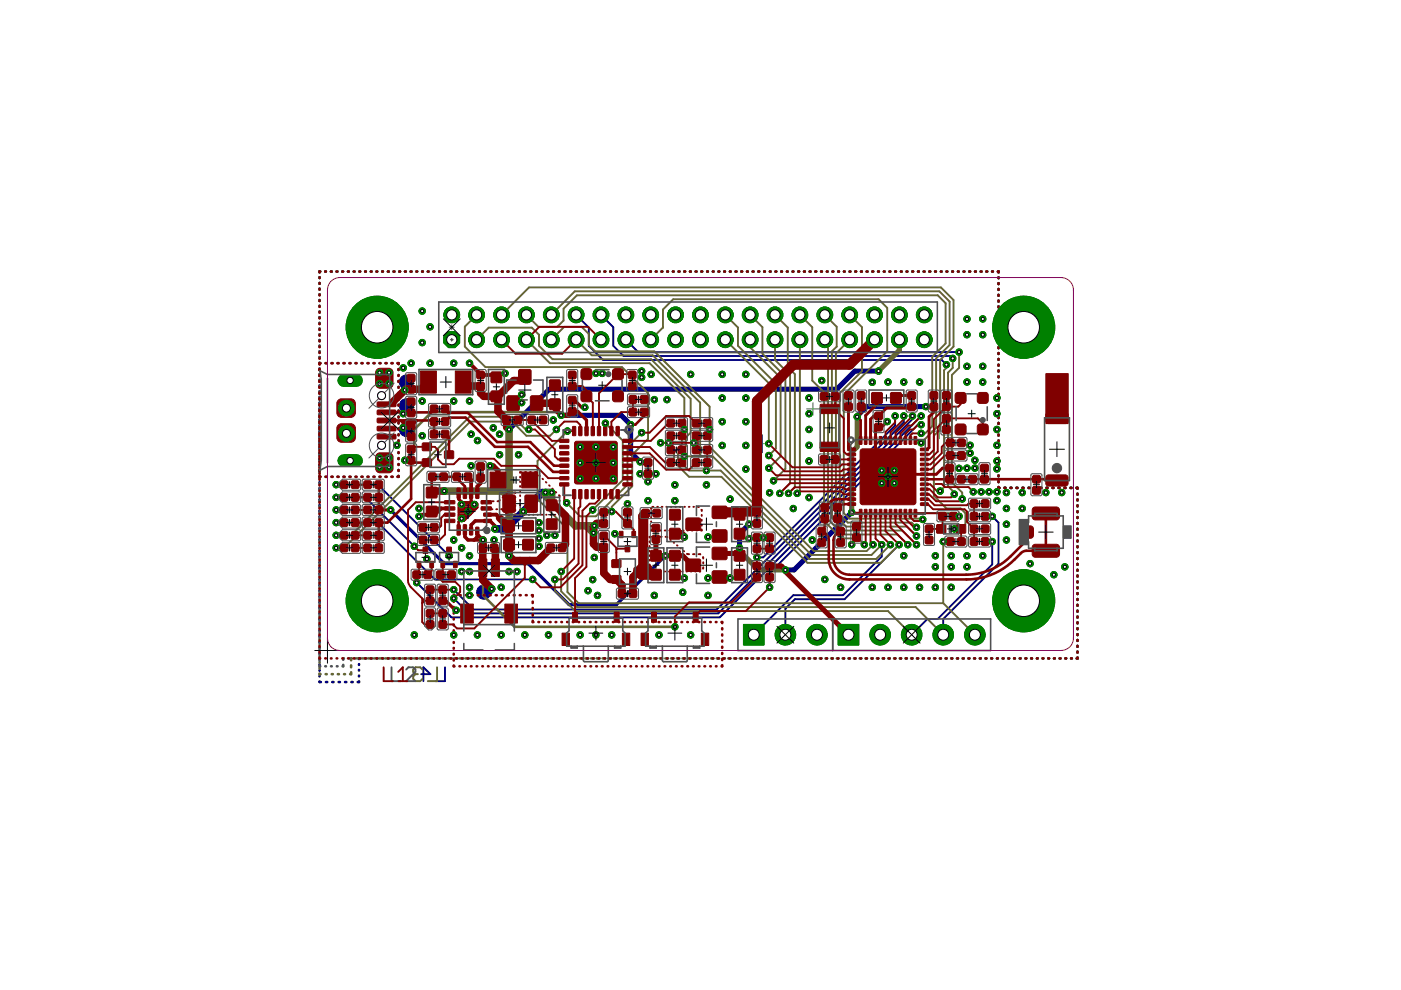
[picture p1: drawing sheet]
<svg xmlns="http://www.w3.org/2000/svg" width="297mm" height="210mm" viewBox="0 0 297 210" stroke-linecap="round" stroke-linejoin="round" font-family="sans-serif">
<g fill="none" stroke="#008080" stroke-width=".21">
<path d="M85.3 91.1h1.7M85.3 86h1.7M85.3 81h1.7M86.2 80.2v1.6M86.2 85.2v1.6M86.2 90.2v1.7M159.7 94.1h3.9M161.6 92.2v3.8M171 86.7h2.7M172.4 85.4v2.6M197.5 91.4h3.3M199.1 89.8v3.2"/>
<path d="M101.7 125.5h1.7M102.6 124.7v1.6"/>
</g>
<g fill="none" stroke="#000080" stroke-width=".4">
<path d="M122.2 66.8l2.6 2.6v3.9l3 3h71.9l1 1M127.4 66.8l2.6 2.6v3.9l2.2 2.2h69.3l.5 .5M132.7 72l2.6 2.7h68M189.8 88.2v2l-28 28h-1.3M191.6 88.2v1.4l-39.6 39.6h-51.6l-4.2-4.2M193.5 88.2v.7l-41.2 41.1h-52.9l-3.2-3.1M195.3 90h-.7l-31.4 31.5v3M195.3 88.2l-42.7 42.7h-56.9l-7.4-7.4M71.3 110.8h8.8l12.1 12.1h20.7M71.3 102.8h8.8l15.1 15M71.3 105.5h6.2l10.3 10.3M186.9 115.5v2.5l-8.2 8.2h-10.5l-8.4 8.4"/>
<path d="M190.6 115.5l-11.5 11.5h-10.6l-2 2.1v5.5M210.4 114.8v4.9l-11.6 11.5h-2.2l-3.3 3.4M210.4 109.5l1.3 1.3v8.7l-11.7 11.7v3.4M89.3 142.9h1.9l-1.4-1.4v2.9M94.3 141.5v2.9h-1.9"/>
</g>
<g fill="#000080" stroke="#000080" stroke-width=".21">
<circle cx="86.2" cy="91.1" r="1.5"/>
<circle cx="86.2" cy="86" r="1.5"/>
<circle cx="86.2" cy="81" r="1.5"/>
<circle cx="102.6" cy="125.5" r="1.5"/>
</g>
<g fill="none" stroke="#000080" stroke-width=".55">
<path d="M67.8 58.8v.1M67.8 60v.1M67.9 57.6l-.1 .1M69 57.6h.1M70.2 57.6h.1M71.4 57.6h.1M72.6 57.6h.1M73.8 57.6h.1M75 57.6h.1M76.2 57.6h.1M77.4 57.6h.2M78.6 57.6h.2"/>
<path d="M79.8 57.6h.2M81 57.6h.2M82.3 57.6h.1M83.5 57.6h.1M84.7 57.6h.1M85.9 57.6h.1M87.1 57.6h.1M88.3 57.6h.1M89.5 57.6h.1M90.7 57.6h.1M91.9 57.6h.2M93.1 57.6h.2"/>
<path d="M94.3 57.6h.2M95.5 57.6h.2M96.8 57.6h.1M98 57.6h.1M99.2 57.6h.1M100.4 57.6h.1M101.6 57.6h.1M102.8 57.6h.1M104 57.6h.1M105.2 57.6h.1M106.4 57.6h.2M107.6 57.6h.2"/>
<path d="M108.8 57.6h.2M110 57.6h.2M111.3 57.6h.1M112.5 57.6h.1M113.7 57.6h.1M114.9 57.6h.1M116.1 57.6h.1M117.3 57.6h.1M118.5 57.6h.1M119.7 57.6h.2M120.9 57.6h.2M122.1 57.6h.2"/>
<path d="M123.3 57.6h.2M124.5 57.6h.2M125.8 57.6h.1M127 57.6h.1M128.2 57.6h.1M129.4 57.6h.1M130.6 57.6h.1M131.8 57.6h.2M133 57.6h.2M134.2 57.6h.2M135.4 57.6h.2M136.6 57.6h.2"/>
<path d="M137.9 57.6h.1M139.1 57.6h.1M140.3 57.6h.1M141.5 57.6h.1M142.7 57.6h.1M143.9 57.6h.1M145.1 57.6h.1M146.3 57.6h.2M147.5 57.6h.2M148.7 57.6h.2M149.9 57.6h.2M151.2 57.6h.1"/>
<path d="M152.4 57.6h.1M153.6 57.6h.1M154.8 57.6h.1M156 57.6h.1M157.2 57.6h.1M158.4 57.6h.1M159.6 57.6h.1M160.8 57.6h.2M162 57.6h.2M163.2 57.6h.2M164.4 57.6h.2M165.7 57.6h.1"/>
<path d="M166.9 57.6h.1M168.1 57.6h.1M169.3 57.6h.1M170.5 57.6h.1M171.7 57.6h.1M172.9 57.6h.1M174.1 57.6h.1M175.3 57.6h.2M176.5 57.6h.2M177.7 57.6h.2M178.9 57.6h.2M180.1 57.6h.2"/>
<path d="M181.4 57.6h.1M182.6 57.6h.1M183.8 57.6h.1M185 57.6h.1M186.2 57.6h.1M187.4 57.6h.1M188.6 57.6h.1M189.8 57.6h.1M191 57.6h.2M192.2 57.6h.2M193.4 57.6h.2M194.6 57.6h.2"/>
<path d="M195.9 57.6h.1M197.1 57.6h.1M198.3 57.6h.1M199.5 57.6h.1M200.7 57.6h.1M201.9 57.6h.1M203.1 57.6h.1M204.3 57.6h.1M205.5 57.6h.2M206.7 57.6h.2M207.9 57.6h.2M209.1 57.6h.2"/>
<path d="M210.4 57.6h.1M211.6 57.6l.1 .1M211.7 58.8v.2M67.8 61.2v.1M67.8 62.4v.1M67.8 63.6v.2M67.8 64.8v.2M67.8 66v.2M67.8 67.2v.2M67.8 68.5v.1M67.8 69.7v.1M67.8 70.9v.1"/>
<path d="M67.8 72.1v.1M67.8 73.3v.1M67.8 74.5v.1M67.8 75.7v.1M67.8 76.9v.3M67.8 78.1v.3M67.8 79.3v.1M67.8 79.5v.2M67.8 77h.1M69 77h.2M70.3 77h.2M71.6 77h.2"/>
<path d="M72.8 77h.2M74.1 77h.2M75.4 77h.2M76.7 77h.2M77.9 77h.2M79.2 77h.2M80.5 77h.2M81.7 77h.3M83 77h.2M84.3 77h.2v.2M84.5 78.3v.1M84.5 79.5v.2"/>
<path d="M211.7 60v.2M211.7 61.3v.1M211.7 62.5v.2M211.7 63.8v.1M211.7 65v.2M211.7 66.2v.2M211.7 67.5v.1M211.7 68.7v.2M211.7 69.9v.2M211.7 71.2v.1M211.7 72.4v.2M211.7 73.6v.2"/>
<path d="M211.7 74.9v.1M211.7 76.1v.2M211.7 77.3v.2M211.7 78.6v.1M211.7 79.8v.2M67.8 80.5v.1M67.8 80.8v.2M67.8 81.7v.2M67.8 82v.2M67.8 82.9v.2M67.8 83.3v.2M67.8 84.1v.2"/>
<path d="M67.8 84.5v.2M67.8 85.3v.2M67.8 85.8v.2M67.8 86.6v.1M67.8 87.1v.1M67.8 87.8v.1M67.8 88.3v.2M67.8 89v.1M67.8 89.6v.2M67.8 90.2v.1M67.8 90.8v.2M67.8 91.4v.1"/>
<path d="M67.8 92.1v.2M67.8 92.6v.1M67.8 93.4v.2M67.8 93.8v.1M67.8 94.6v.2M67.8 95v.1M67.8 95.9v.2M67.8 96.2v.1M67.8 97.1v.2M67.8 97.4v.1M67.8 98.4v.4M67.8 99.7v.3"/>
<path d="M84.5 80.8v.2M84.5 82v.2M84.5 83.3v.2M84.5 84.5v.2M84.5 85.8v.2M84.5 87.1v.1M84.5 88.3v.2M84.5 89.6v.2M84.5 90.8v.2M84.5 92.1v.2M84.5 93.4v.2M84.5 94.6v.2"/>
<path d="M84.5 95.9v.2M84.5 97.1v.2M84.5 98.4v.2M84.5 99.7v.1M85.5 90.7l.3 .4h.4M86.2 86l-.7 .7v1M211.7 81v.2M211.7 82.3v.1M211.7 83.5v.2M211.7 84.8v.1M211.7 86v.1M211.7 87.2v.2"/>
<path d="M211.7 88.5v.1M211.7 89.7v.2M211.7 90.9v.2M211.7 92.2v.1M211.7 93.4v.2M211.7 94.6v.2M211.7 95.9v.1M211.7 97.1v.2M211.7 98.3v.2M211.7 99.6v.1M67.8 100.9v.3M67.8 102.2v.2"/>
<path d="M67.8 103.4v.2M67.8 104.6v.2M67.8 105.9v.1M67.8 107.1v.1M67.8 108.3v.1M67.8 109.5v.1M67.8 110.7v.1M67.8 111.9v.1M67.8 113.1v.1M67.8 114.3v.1M67.8 115.5v.2M67.8 116.7v.2"/>
<path d="M67.8 117.9v.2M67.8 119.1v.2M67.8 101.1h.1M69 101.1h.2M70.3 101.1h.2M71.6 101.1h.2M72.8 101.1h.2M74.1 101.1h.2M75.4 101.1h.2M76.7 101.1h.2M77.9 101.1h.2M79.2 101.1h.2"/>
<path d="M80.5 101.1h.2M81.7 101.1h.3M83 101.1h.2M84.5 100.9v.2h-.2M211.7 100.8v.2M211.7 102v.2M211.7 103.3v.1h.2M213 103.4h.2M214.2 103.4h.3M215.5 103.4h.2M216.8 103.4h.2M218.1 103.4h.2"/>
<path d="M219.4 103.4h.1M220.6 103.4h.2M221.9 103.4h.2M223.2 103.4h.2M224.4 103.4h.2M225.7 103.4h.2M227 103.4h.2M228.2 103.4h.3v.2M228.5 104.7v.2M228.5 105.9v.2M228.5 107.2v.1M228.5 108.4v.2"/>
<path d="M228.5 109.6v.2M228.5 110.9v.2M228.5 112.1v.2M228.5 113.4v.1M228.5 114.6v.2M228.5 115.8v.2M228.5 117.1v.2M228.5 118.3v.2M228.5 119.6v.1M67.8 120.3v.2M67.8 121.5v.2M67.8 122.8v.1"/>
<path d="M67.8 124v.1M67.8 125.2v.1M67.8 126.4v.1M67.8 127.6v.1M67.8 128.8v.1M67.8 130v.1M67.8 131.2v.1M67.8 132.4v.1M67.8 133.6v.2M67.8 134.8v.2M67.8 136v.2M67.8 137.2v.2"/>
<path d="M67.8 138.5v.1M67.8 139.7v.1M76.3 139.6l-.2 .1M77.3 139.6h.2M78.5 139.6h.2M79.8 139.6h.1M81 139.6h.1M82.2 139.6h.1M83.4 139.6h.1M84.6 139.6h.1M85.8 139.6h.1M87 139.6h.1"/>
<path d="M88.2 139.6h.1M89.4 139.6h.1M90.6 139.6h.2M91.8 139.6h.2M93 139.6h.2M94.2 139.6h.2M95.4 139.6h.2M96.6 139.6h.2M97.9 139.6h.1M99.1 139.6h.1M100.3 139.6h.1M101.5 139.6h.1"/>
<path d="M102.7 139.6h.1M103.9 139.6h.1M105.1 139.6h.1M106.3 139.6h.1M107.5 139.6h.2M108.7 139.6h.2M109.9 139.6h.2M111.1 139.6h.2M112.4 139.6h.1M113.6 139.6h.1M114.8 139.6h.1M116 139.6h.1"/>
<path d="M117.2 139.6h.1M118.4 139.6h.1M119.6 139.6h.1M120.8 139.6h.1M122 139.6h.2M123.2 139.6h.2M124.4 139.6h.2M125.6 139.6h.2M126.9 139.6h.1M128.1 139.6h.1M129.3 139.6h.1M130.5 139.6h.1"/>
<path d="M131.7 139.6h.1M132.9 139.6h.1M134.1 139.6h.1M135.3 139.6h.1M136.5 139.6h.2M137.7 139.6h.2M138.9 139.6h.2M140.1 139.6h.2M141.4 139.6h.1M142.6 139.6h.1M143.8 139.6h.1M145 139.6h.1"/>
<path d="M146.2 139.6h.1M147.4 139.6h.1M148.6 139.6h.1M149.8 139.6h.1M151 139.6h.2M152.2 139.6h.2M153.4 139.6h.2M154.6 139.6h.2M155.9 139.6h.1M157.1 139.6h.1M158.3 139.6h.1M159.5 139.6h.1"/>
<path d="M160.7 139.6h.1M161.9 139.6h.1M163.1 139.6h.1M164.3 139.6h.1M165.5 139.6h.2M166.7 139.6h.2M167.9 139.6h.2M169.1 139.6h.2M170.3 139.6h.2M171.5 139.6h.2M172.7 139.6h.2M174 139.6h.1"/>
<path d="M175.2 139.6h.1M176.4 139.6h.1M177.6 139.6h.1M178.8 139.6h.1M180 139.6h.1M181.2 139.6h.1M182.4 139.6h.1M183.6 139.6h.1M184.8 139.6h.2M186 139.6h.2M187.2 139.6h.2M188.4 139.6h.2"/>
<path d="M189.7 139.6h.1M190.9 139.6h.1M192.1 139.6h.1M193.3 139.6h.1M194.5 139.6h.1M195.7 139.6h.1M196.9 139.6h.1M198.1 139.6h.1M199.3 139.6h.2M200.5 139.6h.2M201.7 139.6h.2M202.9 139.6h.2"/>
<path d="M204.2 139.6h.1M205.4 139.6h.1M206.6 139.6h.1M207.8 139.6h.1M209 139.6h.1M210.2 139.6h.1M211.4 139.6h.1M212.6 139.6h.1M213.8 139.6h.2M215 139.6h.2M216.2 139.6h.2M217.4 139.6h.2"/>
<path d="M218.7 139.6h.1M219.9 139.6h.1M221.1 139.6h.1M222.3 139.6h.1M223.5 139.6h.1M224.7 139.6h.1M225.9 139.6h.1M227.1 139.6h.1M228.5 120.8v.2M228.5 122v.2M228.5 123.3v.2M228.5 124.5v.2"/>
<path d="M228.5 125.8v.1M228.5 127v.2M228.5 128.2v.2M228.5 129.5v.2M228.5 130.7v.2M228.5 132v.1M228.5 133.2v.2M228.5 134.5v.1M228.5 135.7v.2M228.5 136.9v.2M228.5 138.2v.1M228.5 139.4v.2h-.2"/>
<path d="M67.8 144.5v.1h.2M67.8 140.9v.1M67.8 142.1v.1M67.8 143.3v.1M69.1 144.6h.3M70.4 144.6h.3M71.8 144.6h.3M73.2 144.6h.2M74.5 144.6h.3M76.1 140.8v.2M76.1 142v.2M76.1 143.3v.1"/>
<path d="M76.1 144.5v.1h-.3"/>
</g>
<path d="M186.3 78.7h-5l-3.9 3.8h-60.9l-8.6 8.6M119 88.1h12.7l2 1.9v5.9l2 2M196.3 86.2h-12.6l-2.1 2.2h.1M158.8 111.1l-2 2.1v3M180.6 108.6l-12.2 12.2h-1.9" fill="none" stroke="#000080" stroke-width="1.1"/>
<path d="M86.2 81l-.4 .3v1.4M117 104.4h-2l-7.7 7.7h-2.4M126 111.5l-.2 .2v1.3M104.2 124.9l-.6 .6h-1" fill="none" stroke="#000080" stroke-width="1.6"/>
<path d="M82.8 108.1l11.4 11.4h17.8l8.6 8.7h10.1l10.4-10.4" fill="none" stroke="#000080" stroke-width=".68"/>
<path d="M72.9 80.7h2.7" fill="none" stroke="#008000" stroke-width="2.7"/>
<circle cx="74.2" cy="80.7" r=".68" fill="#fff" stroke="#000" stroke-width=".21"/>
<path d="M72.9 97.7h2.7" fill="none" stroke="#008000" stroke-width="2.7"/>
<circle cx="74.2" cy="97.7" r=".68" fill="#fff" stroke="#000" stroke-width=".21"/>
<circle cx="95.8" cy="72" r="1.81" fill="#008000" stroke="#008000" stroke-width=".21"/>
<circle cx="95.8" cy="72" r="1.08" fill="#fff" stroke="#000" stroke-width=".21"/>
<circle cx="95.8" cy="66.8" r="1.67" fill="#008000" stroke="#008000" stroke-width=".21"/>
<circle cx="95.8" cy="66.8" r="1.08" fill="#fff" stroke="#000" stroke-width=".21"/>
<circle cx="101" cy="72" r="1.67" fill="#008000" stroke="#008000" stroke-width=".21"/>
<circle cx="101" cy="72" r="1.08" fill="#fff" stroke="#000" stroke-width=".21"/>
<circle cx="101" cy="66.8" r="1.67" fill="#008000" stroke="#008000" stroke-width=".21"/>
<circle cx="101" cy="66.8" r="1.08" fill="#fff" stroke="#000" stroke-width=".21"/>
<circle cx="106.3" cy="72" r="1.67" fill="#008000" stroke="#008000" stroke-width=".21"/>
<circle cx="106.3" cy="72" r="1.08" fill="#fff" stroke="#000" stroke-width=".21"/>
<circle cx="106.3" cy="66.8" r="1.67" fill="#008000" stroke="#008000" stroke-width=".21"/>
<circle cx="106.3" cy="66.8" r="1.08" fill="#fff" stroke="#000" stroke-width=".21"/>
<circle cx="111.6" cy="72" r="1.67" fill="#008000" stroke="#008000" stroke-width=".21"/>
<circle cx="111.6" cy="72" r="1.08" fill="#fff" stroke="#000" stroke-width=".21"/>
<circle cx="111.6" cy="66.8" r="1.67" fill="#008000" stroke="#008000" stroke-width=".21"/>
<circle cx="111.6" cy="66.8" r="1.08" fill="#fff" stroke="#000" stroke-width=".21"/>
<circle cx="116.9" cy="72" r="1.67" fill="#008000" stroke="#008000" stroke-width=".21"/>
<circle cx="116.9" cy="72" r="1.08" fill="#fff" stroke="#000" stroke-width=".21"/>
<circle cx="116.9" cy="66.8" r="1.67" fill="#008000" stroke="#008000" stroke-width=".21"/>
<circle cx="116.9" cy="66.8" r="1.08" fill="#fff" stroke="#000" stroke-width=".21"/>
<circle cx="122.2" cy="72" r="1.67" fill="#008000" stroke="#008000" stroke-width=".21"/>
<circle cx="122.2" cy="72" r="1.08" fill="#fff" stroke="#000" stroke-width=".21"/>
<circle cx="122.2" cy="66.8" r="1.67" fill="#008000" stroke="#008000" stroke-width=".21"/>
<circle cx="122.2" cy="66.8" r="1.08" fill="#fff" stroke="#000" stroke-width=".21"/>
<circle cx="127.4" cy="72" r="1.67" fill="#008000" stroke="#008000" stroke-width=".21"/>
<circle cx="127.4" cy="72" r="1.08" fill="#fff" stroke="#000" stroke-width=".21"/>
<circle cx="127.4" cy="66.8" r="1.67" fill="#008000" stroke="#008000" stroke-width=".21"/>
<circle cx="127.4" cy="66.8" r="1.08" fill="#fff" stroke="#000" stroke-width=".21"/>
<circle cx="132.7" cy="72" r="1.67" fill="#008000" stroke="#008000" stroke-width=".21"/>
<circle cx="132.7" cy="72" r="1.08" fill="#fff" stroke="#000" stroke-width=".21"/>
<circle cx="132.7" cy="66.8" r="1.67" fill="#008000" stroke="#008000" stroke-width=".21"/>
<circle cx="132.7" cy="66.8" r="1.08" fill="#fff" stroke="#000" stroke-width=".21"/>
<circle cx="138" cy="72" r="1.67" fill="#008000" stroke="#008000" stroke-width=".21"/>
<circle cx="138" cy="72" r="1.08" fill="#fff" stroke="#000" stroke-width=".21"/>
<circle cx="138" cy="66.8" r="1.67" fill="#008000" stroke="#008000" stroke-width=".21"/>
<circle cx="138" cy="66.8" r="1.08" fill="#fff" stroke="#000" stroke-width=".21"/>
<circle cx="143.2" cy="72" r="1.67" fill="#008000" stroke="#008000" stroke-width=".21"/>
<circle cx="143.2" cy="72" r="1.08" fill="#fff" stroke="#000" stroke-width=".21"/>
<circle cx="143.2" cy="66.8" r="1.67" fill="#008000" stroke="#008000" stroke-width=".21"/>
<circle cx="143.2" cy="66.8" r="1.08" fill="#fff" stroke="#000" stroke-width=".21"/>
<circle cx="148.5" cy="72" r="1.67" fill="#008000" stroke="#008000" stroke-width=".21"/>
<circle cx="148.5" cy="72" r="1.08" fill="#fff" stroke="#000" stroke-width=".21"/>
<circle cx="148.5" cy="66.8" r="1.67" fill="#008000" stroke="#008000" stroke-width=".21"/>
<circle cx="148.5" cy="66.8" r="1.08" fill="#fff" stroke="#000" stroke-width=".21"/>
<circle cx="153.8" cy="72" r="1.67" fill="#008000" stroke="#008000" stroke-width=".21"/>
<circle cx="153.8" cy="72" r="1.08" fill="#fff" stroke="#000" stroke-width=".21"/>
<circle cx="153.8" cy="66.8" r="1.67" fill="#008000" stroke="#008000" stroke-width=".21"/>
<circle cx="153.8" cy="66.8" r="1.08" fill="#fff" stroke="#000" stroke-width=".21"/>
<circle cx="159" cy="72" r="1.67" fill="#008000" stroke="#008000" stroke-width=".21"/>
<circle cx="159" cy="72" r="1.08" fill="#fff" stroke="#000" stroke-width=".21"/>
<circle cx="159" cy="66.8" r="1.67" fill="#008000" stroke="#008000" stroke-width=".21"/>
<circle cx="159" cy="66.8" r="1.08" fill="#fff" stroke="#000" stroke-width=".21"/>
<circle cx="164.3" cy="72" r="1.67" fill="#008000" stroke="#008000" stroke-width=".21"/>
<circle cx="164.3" cy="72" r="1.08" fill="#fff" stroke="#000" stroke-width=".21"/>
<circle cx="164.3" cy="66.8" r="1.67" fill="#008000" stroke="#008000" stroke-width=".21"/>
<circle cx="164.3" cy="66.8" r="1.08" fill="#fff" stroke="#000" stroke-width=".21"/>
<circle cx="169.6" cy="72" r="1.67" fill="#008000" stroke="#008000" stroke-width=".21"/>
<circle cx="169.6" cy="72" r="1.08" fill="#fff" stroke="#000" stroke-width=".21"/>
<circle cx="169.6" cy="66.8" r="1.67" fill="#008000" stroke="#008000" stroke-width=".21"/>
<circle cx="169.6" cy="66.8" r="1.08" fill="#fff" stroke="#000" stroke-width=".21"/>
<circle cx="174.9" cy="72" r="1.67" fill="#008000" stroke="#008000" stroke-width=".21"/>
<circle cx="174.9" cy="72" r="1.08" fill="#fff" stroke="#000" stroke-width=".21"/>
<circle cx="174.9" cy="66.8" r="1.67" fill="#008000" stroke="#008000" stroke-width=".21"/>
<circle cx="174.9" cy="66.8" r="1.08" fill="#fff" stroke="#000" stroke-width=".21"/>
<circle cx="180.1" cy="72" r="1.67" fill="#008000" stroke="#008000" stroke-width=".21"/>
<circle cx="180.1" cy="72" r="1.08" fill="#fff" stroke="#000" stroke-width=".21"/>
<circle cx="180.1" cy="66.8" r="1.67" fill="#008000" stroke="#008000" stroke-width=".21"/>
<circle cx="180.1" cy="66.8" r="1.08" fill="#fff" stroke="#000" stroke-width=".21"/>
<circle cx="185.4" cy="72" r="1.67" fill="#008000" stroke="#008000" stroke-width=".21"/>
<circle cx="185.4" cy="72" r="1.08" fill="#fff" stroke="#000" stroke-width=".21"/>
<circle cx="185.4" cy="66.8" r="1.67" fill="#008000" stroke="#008000" stroke-width=".21"/>
<circle cx="185.4" cy="66.8" r="1.08" fill="#fff" stroke="#000" stroke-width=".21"/>
<circle cx="190.7" cy="72" r="1.67" fill="#008000" stroke="#008000" stroke-width=".21"/>
<circle cx="190.7" cy="72" r="1.08" fill="#fff" stroke="#000" stroke-width=".21"/>
<circle cx="190.7" cy="66.8" r="1.67" fill="#008000" stroke="#008000" stroke-width=".21"/>
<circle cx="190.7" cy="66.8" r="1.08" fill="#fff" stroke="#000" stroke-width=".21"/>
<circle cx="196" cy="72" r="1.67" fill="#008000" stroke="#008000" stroke-width=".21"/>
<circle cx="196" cy="72" r="1.08" fill="#fff" stroke="#000" stroke-width=".21"/>
<circle cx="196" cy="66.8" r="1.67" fill="#008000" stroke="#008000" stroke-width=".21"/>
<circle cx="196" cy="66.8" r="1.08" fill="#fff" stroke="#000" stroke-width=".21"/>
<circle cx="80" cy="69.4" r="6.6" fill="#008000" stroke="#008000" stroke-width=".21"/>
<circle cx="80" cy="69.4" r="3.3" fill="#fff" stroke="#000" stroke-width=".21"/>
<circle cx="80" cy="127.4" r="6.6" fill="#008000" stroke="#008000" stroke-width=".21"/>
<circle cx="80" cy="127.4" r="3.3" fill="#fff" stroke="#000" stroke-width=".21"/>
<circle cx="217" cy="127.4" r="6.6" fill="#008000" stroke="#008000" stroke-width=".21"/>
<circle cx="217" cy="127.4" r="3.3" fill="#fff" stroke="#000" stroke-width=".21"/>
<circle cx="217" cy="69.4" r="6.6" fill="#008000" stroke="#008000" stroke-width=".21"/>
<circle cx="217" cy="69.4" r="3.3" fill="#fff" stroke="#000" stroke-width=".21"/>
<path d="M177.7 132.4h4.4v4.4h-4.4z" fill="#008000" stroke="#008000" stroke-width=".21"/>
<circle cx="179.9" cy="134.6" r="1.16" fill="#fff" stroke="#000" stroke-width=".21"/>
<circle cx="186.6" cy="134.6" r="2.18" fill="#008000" stroke="#008000" stroke-width=".21"/>
<circle cx="186.6" cy="134.6" r="1.16" fill="#fff" stroke="#000" stroke-width=".21"/>
<circle cx="193.3" cy="134.6" r="2.18" fill="#008000" stroke="#008000" stroke-width=".21"/>
<circle cx="193.3" cy="134.6" r="1.16" fill="#fff" stroke="#000" stroke-width=".21"/>
<circle cx="200" cy="134.6" r="2.18" fill="#008000" stroke="#008000" stroke-width=".21"/>
<circle cx="200" cy="134.6" r="1.16" fill="#fff" stroke="#000" stroke-width=".21"/>
<circle cx="206.7" cy="134.6" r="2.18" fill="#008000" stroke="#008000" stroke-width=".21"/>
<circle cx="206.7" cy="134.6" r="1.16" fill="#fff" stroke="#000" stroke-width=".21"/>
<path d="M157.6 132.4h4.4v4.4h-4.4z" fill="#008000" stroke="#008000" stroke-width=".21"/>
<circle cx="159.8" cy="134.6" r="1.16" fill="#fff" stroke="#000" stroke-width=".21"/>
<circle cx="166.5" cy="134.6" r="2.18" fill="#008000" stroke="#008000" stroke-width=".21"/>
<circle cx="166.5" cy="134.6" r="1.16" fill="#fff" stroke="#000" stroke-width=".21"/>
<circle cx="173.2" cy="134.6" r="2.18" fill="#008000" stroke="#008000" stroke-width=".21"/>
<circle cx="173.2" cy="134.6" r="1.16" fill="#fff" stroke="#000" stroke-width=".21"/>
<circle cx="104.6" cy="90.7" r=".68" fill="#008000" stroke="#008000" stroke-width=".21"/>
<circle cx="104.6" cy="90.7" r=".34" fill="#fff" stroke="#000" stroke-width=".21"/>
<circle cx="117.3" cy="89" r=".68" fill="#008000" stroke="#008000" stroke-width=".21"/>
<circle cx="117.3" cy="89" r=".34" fill="#fff" stroke="#000" stroke-width=".21"/>
<circle cx="99.2" cy="108.5" r=".68" fill="#008000" stroke="#008000" stroke-width=".21"/>
<circle cx="99.2" cy="108.5" r=".34" fill="#fff" stroke="#000" stroke-width=".21"/>
<circle cx="97.9" cy="107" r=".68" fill="#008000" stroke="#008000" stroke-width=".21"/>
<circle cx="97.9" cy="107" r=".34" fill="#fff" stroke="#000" stroke-width=".21"/>
<circle cx="100.6" cy="107" r=".68" fill="#008000" stroke="#008000" stroke-width=".21"/>
<circle cx="100.6" cy="107" r=".34" fill="#fff" stroke="#000" stroke-width=".21"/>
<circle cx="97.9" cy="110" r=".68" fill="#008000" stroke="#008000" stroke-width=".21"/>
<circle cx="97.9" cy="110" r=".34" fill="#fff" stroke="#000" stroke-width=".21"/>
<circle cx="127.7" cy="79.2" r=".68" fill="#008000" stroke="#008000" stroke-width=".21"/>
<circle cx="127.7" cy="79.2" r=".34" fill="#fff" stroke="#000" stroke-width=".21"/>
<circle cx="136" cy="80" r=".68" fill="#008000" stroke="#008000" stroke-width=".21"/>
<circle cx="136" cy="80" r=".34" fill="#fff" stroke="#000" stroke-width=".21"/>
<circle cx="174.2" cy="80.7" r=".68" fill="#008000" stroke="#008000" stroke-width=".21"/>
<circle cx="174.2" cy="80.7" r=".34" fill="#fff" stroke="#000" stroke-width=".21"/>
<circle cx="205.7" cy="96.1" r=".68" fill="#008000" stroke="#008000" stroke-width=".21"/>
<circle cx="205.7" cy="96.1" r=".34" fill="#fff" stroke="#000" stroke-width=".21"/>
<circle cx="203.3" cy="99.3" r=".68" fill="#008000" stroke="#008000" stroke-width=".21"/>
<circle cx="203.3" cy="99.3" r=".34" fill="#fff" stroke="#000" stroke-width=".21"/>
<circle cx="126.3" cy="98.1" r=".68" fill="#008000" stroke="#008000" stroke-width=".21"/>
<circle cx="126.3" cy="98.1" r=".34" fill="#fff" stroke="#000" stroke-width=".21"/>
<circle cx="124" cy="86.4" r=".68" fill="#008000" stroke="#008000" stroke-width=".21"/>
<circle cx="124" cy="86.4" r=".34" fill="#fff" stroke="#000" stroke-width=".21"/>
<circle cx="188.3" cy="101.1" r=".68" fill="#008000" stroke="#008000" stroke-width=".21"/>
<circle cx="188.3" cy="101.1" r=".34" fill="#fff" stroke="#000" stroke-width=".21"/>
<circle cx="105.9" cy="96.4" r=".68" fill="#008000" stroke="#008000" stroke-width=".21"/>
<circle cx="105.9" cy="96.4" r=".34" fill="#fff" stroke="#000" stroke-width=".21"/>
<circle cx="109.9" cy="96.4" r=".68" fill="#008000" stroke="#008000" stroke-width=".21"/>
<circle cx="109.9" cy="96.4" r=".34" fill="#fff" stroke="#000" stroke-width=".21"/>
<circle cx="99.9" cy="92.1" r=".68" fill="#008000" stroke="#008000" stroke-width=".21"/>
<circle cx="99.9" cy="92.1" r=".34" fill="#fff" stroke="#000" stroke-width=".21"/>
<circle cx="105.9" cy="92.1" r=".68" fill="#008000" stroke="#008000" stroke-width=".21"/>
<circle cx="105.9" cy="92.1" r=".34" fill="#fff" stroke="#000" stroke-width=".21"/>
<circle cx="89.5" cy="66" r=".68" fill="#008000" stroke="#008000" stroke-width=".21"/>
<circle cx="89.5" cy="66" r=".34" fill="#fff" stroke="#000" stroke-width=".21"/>
<circle cx="91.2" cy="69.3" r=".68" fill="#008000" stroke="#008000" stroke-width=".21"/>
<circle cx="91.2" cy="69.3" r=".34" fill="#fff" stroke="#000" stroke-width=".21"/>
<circle cx="89.5" cy="72.6" r=".68" fill="#008000" stroke="#008000" stroke-width=".21"/>
<circle cx="89.5" cy="72.6" r=".34" fill="#fff" stroke="#000" stroke-width=".21"/>
<circle cx="205" cy="67.6" r=".68" fill="#008000" stroke="#008000" stroke-width=".21"/>
<circle cx="205" cy="67.6" r=".34" fill="#fff" stroke="#000" stroke-width=".21"/>
<circle cx="208.4" cy="67.6" r=".68" fill="#008000" stroke="#008000" stroke-width=".21"/>
<circle cx="208.4" cy="67.6" r=".34" fill="#fff" stroke="#000" stroke-width=".21"/>
<circle cx="208.4" cy="71" r=".68" fill="#008000" stroke="#008000" stroke-width=".21"/>
<circle cx="208.4" cy="71" r=".34" fill="#fff" stroke="#000" stroke-width=".21"/>
<circle cx="205" cy="71" r=".68" fill="#008000" stroke="#008000" stroke-width=".21"/>
<circle cx="205" cy="71" r=".34" fill="#fff" stroke="#000" stroke-width=".21"/>
<circle cx="208.4" cy="77.7" r=".68" fill="#008000" stroke="#008000" stroke-width=".21"/>
<circle cx="208.4" cy="77.7" r=".34" fill="#fff" stroke="#000" stroke-width=".21"/>
<circle cx="205" cy="77.7" r=".68" fill="#008000" stroke="#008000" stroke-width=".21"/>
<circle cx="205" cy="77.7" r=".34" fill="#fff" stroke="#000" stroke-width=".21"/>
<circle cx="211.4" cy="84.4" r=".68" fill="#008000" stroke="#008000" stroke-width=".21"/>
<circle cx="211.4" cy="84.4" r=".34" fill="#fff" stroke="#000" stroke-width=".21"/>
<circle cx="80.5" cy="97.1" r=".68" fill="#008000" stroke="#008000" stroke-width=".21"/>
<circle cx="80.5" cy="97.1" r=".34" fill="#fff" stroke="#000" stroke-width=".21"/>
<circle cx="71.3" cy="108.1" r=".68" fill="#008000" stroke="#008000" stroke-width=".21"/>
<circle cx="71.3" cy="108.1" r=".34" fill="#fff" stroke="#000" stroke-width=".21"/>
<circle cx="101.2" cy="93.4" r=".68" fill="#008000" stroke="#008000" stroke-width=".21"/>
<circle cx="101.2" cy="93.4" r=".34" fill="#fff" stroke="#000" stroke-width=".21"/>
<circle cx="84.2" cy="94.4" r=".68" fill="#008000" stroke="#008000" stroke-width=".21"/>
<circle cx="84.2" cy="94.4" r=".34" fill="#fff" stroke="#000" stroke-width=".21"/>
<circle cx="82.5" cy="97.1" r=".68" fill="#008000" stroke="#008000" stroke-width=".21"/>
<circle cx="82.5" cy="97.1" r=".34" fill="#fff" stroke="#000" stroke-width=".21"/>
<circle cx="80.5" cy="99.1" r=".68" fill="#008000" stroke="#008000" stroke-width=".21"/>
<circle cx="80.5" cy="99.1" r=".34" fill="#fff" stroke="#000" stroke-width=".21"/>
<circle cx="82.5" cy="99.1" r=".68" fill="#008000" stroke="#008000" stroke-width=".21"/>
<circle cx="82.5" cy="99.1" r=".34" fill="#fff" stroke="#000" stroke-width=".21"/>
<circle cx="205" cy="99.3" r=".68" fill="#008000" stroke="#008000" stroke-width=".21"/>
<circle cx="205" cy="99.3" r=".34" fill="#fff" stroke="#000" stroke-width=".21"/>
<circle cx="206.7" cy="99.3" r=".68" fill="#008000" stroke="#008000" stroke-width=".21"/>
<circle cx="206.7" cy="99.3" r=".34" fill="#fff" stroke="#000" stroke-width=".21"/>
<circle cx="206.7" cy="97.6" r=".68" fill="#008000" stroke="#008000" stroke-width=".21"/>
<circle cx="206.7" cy="97.6" r=".34" fill="#fff" stroke="#000" stroke-width=".21"/>
<circle cx="206.4" cy="104.3" r=".68" fill="#008000" stroke="#008000" stroke-width=".21"/>
<circle cx="206.4" cy="104.3" r=".34" fill="#fff" stroke="#000" stroke-width=".21"/>
<circle cx="208" cy="104.3" r=".68" fill="#008000" stroke="#008000" stroke-width=".21"/>
<circle cx="208" cy="104.3" r=".34" fill="#fff" stroke="#000" stroke-width=".21"/>
<circle cx="209.7" cy="104.3" r=".68" fill="#008000" stroke="#008000" stroke-width=".21"/>
<circle cx="209.7" cy="104.3" r=".34" fill="#fff" stroke="#000" stroke-width=".21"/>
<circle cx="211.4" cy="104.3" r=".68" fill="#008000" stroke="#008000" stroke-width=".21"/>
<circle cx="211.4" cy="104.3" r=".34" fill="#fff" stroke="#000" stroke-width=".21"/>
<circle cx="205.7" cy="94.4" r=".68" fill="#008000" stroke="#008000" stroke-width=".21"/>
<circle cx="205.7" cy="94.4" r=".34" fill="#fff" stroke="#000" stroke-width=".21"/>
<circle cx="211.4" cy="106.1" r=".68" fill="#008000" stroke="#008000" stroke-width=".21"/>
<circle cx="211.4" cy="106.1" r=".34" fill="#fff" stroke="#000" stroke-width=".21"/>
<circle cx="205" cy="81" r=".68" fill="#008000" stroke="#008000" stroke-width=".21"/>
<circle cx="205" cy="81" r=".34" fill="#fff" stroke="#000" stroke-width=".21"/>
<circle cx="208.4" cy="81" r=".68" fill="#008000" stroke="#008000" stroke-width=".21"/>
<circle cx="208.4" cy="81" r=".34" fill="#fff" stroke="#000" stroke-width=".21"/>
<circle cx="211.4" cy="99.4" r=".68" fill="#008000" stroke="#008000" stroke-width=".21"/>
<circle cx="211.4" cy="99.4" r=".34" fill="#fff" stroke="#000" stroke-width=".21"/>
<circle cx="80.5" cy="79" r=".68" fill="#008000" stroke="#008000" stroke-width=".21"/>
<circle cx="80.5" cy="79" r=".34" fill="#fff" stroke="#000" stroke-width=".21"/>
<circle cx="82.5" cy="79" r=".68" fill="#008000" stroke="#008000" stroke-width=".21"/>
<circle cx="82.5" cy="79" r=".34" fill="#fff" stroke="#000" stroke-width=".21"/>
<circle cx="82.5" cy="81.3" r=".68" fill="#008000" stroke="#008000" stroke-width=".21"/>
<circle cx="82.5" cy="81.3" r=".34" fill="#fff" stroke="#000" stroke-width=".21"/>
<circle cx="80.5" cy="81.3" r=".68" fill="#008000" stroke="#008000" stroke-width=".21"/>
<circle cx="80.5" cy="81.3" r=".34" fill="#fff" stroke="#000" stroke-width=".21"/>
<circle cx="73.4" cy="86.5" r="1.67" fill="#008000" stroke="#008000" stroke-width=".21"/>
<circle cx="73.4" cy="86.5" r=".85" fill="#fff" stroke="#000" stroke-width=".21"/>
<circle cx="73.4" cy="91.9" r="1.67" fill="#008000" stroke="#008000" stroke-width=".21"/>
<circle cx="73.4" cy="91.9" r=".85" fill="#fff" stroke="#000" stroke-width=".21"/>
<circle cx="146.4" cy="134.6" r=".68" fill="#008000" stroke="#008000" stroke-width=".21"/>
<circle cx="146.4" cy="134.6" r=".34" fill="#fff" stroke="#000" stroke-width=".21"/>
<circle cx="139.7" cy="134.6" r=".68" fill="#008000" stroke="#008000" stroke-width=".21"/>
<circle cx="139.7" cy="134.6" r=".34" fill="#fff" stroke="#000" stroke-width=".21"/>
<circle cx="129.7" cy="134.6" r=".68" fill="#008000" stroke="#008000" stroke-width=".21"/>
<circle cx="129.7" cy="134.6" r=".34" fill="#fff" stroke="#000" stroke-width=".21"/>
<circle cx="126.3" cy="134.6" r=".68" fill="#008000" stroke="#008000" stroke-width=".21"/>
<circle cx="126.3" cy="134.6" r=".34" fill="#fff" stroke="#000" stroke-width=".21"/>
<circle cx="123" cy="134.6" r=".68" fill="#008000" stroke="#008000" stroke-width=".21"/>
<circle cx="123" cy="134.6" r=".34" fill="#fff" stroke="#000" stroke-width=".21"/>
<circle cx="116.3" cy="134.6" r=".68" fill="#008000" stroke="#008000" stroke-width=".21"/>
<circle cx="116.3" cy="134.6" r=".34" fill="#fff" stroke="#000" stroke-width=".21"/>
<circle cx="111.3" cy="134.6" r=".68" fill="#008000" stroke="#008000" stroke-width=".21"/>
<circle cx="111.3" cy="134.6" r=".34" fill="#fff" stroke="#000" stroke-width=".21"/>
<circle cx="106.3" cy="134.6" r=".68" fill="#008000" stroke="#008000" stroke-width=".21"/>
<circle cx="106.3" cy="134.6" r=".34" fill="#fff" stroke="#000" stroke-width=".21"/>
<circle cx="101.2" cy="134.6" r=".68" fill="#008000" stroke="#008000" stroke-width=".21"/>
<circle cx="101.2" cy="134.6" r=".34" fill="#fff" stroke="#000" stroke-width=".21"/>
<circle cx="96.2" cy="134.6" r=".68" fill="#008000" stroke="#008000" stroke-width=".21"/>
<circle cx="96.2" cy="134.6" r=".34" fill="#fff" stroke="#000" stroke-width=".21"/>
<circle cx="87.8" cy="134.6" r=".68" fill="#008000" stroke="#008000" stroke-width=".21"/>
<circle cx="87.8" cy="134.6" r=".34" fill="#fff" stroke="#000" stroke-width=".21"/>
<circle cx="136" cy="78.7" r=".68" fill="#008000" stroke="#008000" stroke-width=".21"/>
<circle cx="136" cy="78.7" r=".34" fill="#fff" stroke="#000" stroke-width=".21"/>
<circle cx="184.9" cy="81" r=".68" fill="#008000" stroke="#008000" stroke-width=".21"/>
<circle cx="184.9" cy="81" r=".34" fill="#fff" stroke="#000" stroke-width=".21"/>
<circle cx="88.8" cy="107.8" r=".68" fill="#008000" stroke="#008000" stroke-width=".21"/>
<circle cx="88.8" cy="107.8" r=".34" fill="#fff" stroke="#000" stroke-width=".21"/>
<circle cx="88.8" cy="109.5" r=".68" fill="#008000" stroke="#008000" stroke-width=".21"/>
<circle cx="88.8" cy="109.5" r=".34" fill="#fff" stroke="#000" stroke-width=".21"/>
<circle cx="114.3" cy="110.8" r=".68" fill="#008000" stroke="#008000" stroke-width=".21"/>
<circle cx="114.3" cy="110.8" r=".34" fill="#fff" stroke="#000" stroke-width=".21"/>
<circle cx="114.3" cy="112.5" r=".68" fill="#008000" stroke="#008000" stroke-width=".21"/>
<circle cx="114.3" cy="112.5" r=".34" fill="#fff" stroke="#000" stroke-width=".21"/>
<circle cx="114.3" cy="114.2" r=".68" fill="#008000" stroke="#008000" stroke-width=".21"/>
<circle cx="114.3" cy="114.2" r=".34" fill="#fff" stroke="#000" stroke-width=".21"/>
<circle cx="114.3" cy="115.8" r=".68" fill="#008000" stroke="#008000" stroke-width=".21"/>
<circle cx="114.3" cy="115.8" r=".34" fill="#fff" stroke="#000" stroke-width=".21"/>
<circle cx="116" cy="113.5" r=".68" fill="#008000" stroke="#008000" stroke-width=".21"/>
<circle cx="116" cy="113.5" r=".34" fill="#fff" stroke="#000" stroke-width=".21"/>
<circle cx="117.6" cy="113.5" r=".68" fill="#008000" stroke="#008000" stroke-width=".21"/>
<circle cx="117.6" cy="113.5" r=".34" fill="#fff" stroke="#000" stroke-width=".21"/>
<circle cx="126.3" cy="79.2" r=".68" fill="#008000" stroke="#008000" stroke-width=".21"/>
<circle cx="126.3" cy="79.2" r=".34" fill="#fff" stroke="#000" stroke-width=".21"/>
<circle cx="126.3" cy="94.8" r=".68" fill="#008000" stroke="#008000" stroke-width=".21"/>
<circle cx="126.3" cy="94.8" r=".34" fill="#fff" stroke="#000" stroke-width=".21"/>
<circle cx="123" cy="94.8" r=".68" fill="#008000" stroke="#008000" stroke-width=".21"/>
<circle cx="123" cy="94.8" r=".34" fill="#fff" stroke="#000" stroke-width=".21"/>
<circle cx="123" cy="98.1" r=".68" fill="#008000" stroke="#008000" stroke-width=".21"/>
<circle cx="123" cy="98.1" r=".34" fill="#fff" stroke="#000" stroke-width=".21"/>
<circle cx="123" cy="101.5" r=".68" fill="#008000" stroke="#008000" stroke-width=".21"/>
<circle cx="123" cy="101.5" r=".34" fill="#fff" stroke="#000" stroke-width=".21"/>
<circle cx="126.3" cy="101.5" r=".68" fill="#008000" stroke="#008000" stroke-width=".21"/>
<circle cx="126.3" cy="101.5" r=".34" fill="#fff" stroke="#000" stroke-width=".21"/>
<circle cx="130" cy="101.5" r=".68" fill="#008000" stroke="#008000" stroke-width=".21"/>
<circle cx="130" cy="101.5" r=".34" fill="#fff" stroke="#000" stroke-width=".21"/>
<circle cx="130" cy="98.1" r=".68" fill="#008000" stroke="#008000" stroke-width=".21"/>
<circle cx="130" cy="98.1" r=".34" fill="#fff" stroke="#000" stroke-width=".21"/>
<circle cx="130" cy="94.8" r=".68" fill="#008000" stroke="#008000" stroke-width=".21"/>
<circle cx="130" cy="94.8" r=".34" fill="#fff" stroke="#000" stroke-width=".21"/>
<circle cx="104.8" cy="114.5" r=".68" fill="#008000" stroke="#008000" stroke-width=".21"/>
<circle cx="104.8" cy="114.5" r=".34" fill="#fff" stroke="#000" stroke-width=".21"/>
<circle cx="97.9" cy="121.2" r=".68" fill="#008000" stroke="#008000" stroke-width=".21"/>
<circle cx="97.9" cy="121.2" r=".34" fill="#fff" stroke="#000" stroke-width=".21"/>
<circle cx="99.5" cy="121.2" r=".68" fill="#008000" stroke="#008000" stroke-width=".21"/>
<circle cx="99.5" cy="121.2" r=".34" fill="#fff" stroke="#000" stroke-width=".21"/>
<circle cx="137.4" cy="102.1" r=".68" fill="#008000" stroke="#008000" stroke-width=".21"/>
<circle cx="137.4" cy="102.1" r=".34" fill="#fff" stroke="#000" stroke-width=".21"/>
<circle cx="99.9" cy="98.8" r=".68" fill="#008000" stroke="#008000" stroke-width=".21"/>
<circle cx="99.9" cy="98.8" r=".34" fill="#fff" stroke="#000" stroke-width=".21"/>
<circle cx="103.9" cy="98.8" r=".68" fill="#008000" stroke="#008000" stroke-width=".21"/>
<circle cx="103.9" cy="98.8" r=".34" fill="#fff" stroke="#000" stroke-width=".21"/>
<circle cx="107.1" cy="79.2" r=".68" fill="#008000" stroke="#008000" stroke-width=".21"/>
<circle cx="107.1" cy="79.2" r=".34" fill="#fff" stroke="#000" stroke-width=".21"/>
<circle cx="99.5" cy="77" r=".68" fill="#008000" stroke="#008000" stroke-width=".21"/>
<circle cx="99.5" cy="77" r=".34" fill="#fff" stroke="#000" stroke-width=".21"/>
<circle cx="96.2" cy="77" r=".68" fill="#008000" stroke="#008000" stroke-width=".21"/>
<circle cx="96.2" cy="77" r=".34" fill="#fff" stroke="#000" stroke-width=".21"/>
<circle cx="110.6" cy="83.7" r=".68" fill="#008000" stroke="#008000" stroke-width=".21"/>
<circle cx="110.6" cy="83.7" r=".34" fill="#fff" stroke="#000" stroke-width=".21"/>
<circle cx="110.6" cy="85.4" r=".68" fill="#008000" stroke="#008000" stroke-width=".21"/>
<circle cx="110.6" cy="85.4" r=".34" fill="#fff" stroke="#000" stroke-width=".21"/>
<circle cx="89.5" cy="92.4" r=".68" fill="#008000" stroke="#008000" stroke-width=".21"/>
<circle cx="89.5" cy="92.4" r=".34" fill="#fff" stroke="#000" stroke-width=".21"/>
<circle cx="211.4" cy="87.7" r=".68" fill="#008000" stroke="#008000" stroke-width=".21"/>
<circle cx="211.4" cy="87.7" r=".34" fill="#fff" stroke="#000" stroke-width=".21"/>
<circle cx="211.4" cy="91.1" r=".68" fill="#008000" stroke="#008000" stroke-width=".21"/>
<circle cx="211.4" cy="91.1" r=".34" fill="#fff" stroke="#000" stroke-width=".21"/>
<circle cx="211.4" cy="94.4" r=".68" fill="#008000" stroke="#008000" stroke-width=".21"/>
<circle cx="211.4" cy="94.4" r=".34" fill="#fff" stroke="#000" stroke-width=".21"/>
<circle cx="211.4" cy="97.7" r=".68" fill="#008000" stroke="#008000" stroke-width=".21"/>
<circle cx="211.4" cy="97.7" r=".34" fill="#fff" stroke="#000" stroke-width=".21"/>
<circle cx="213.4" cy="114.5" r=".68" fill="#008000" stroke="#008000" stroke-width=".21"/>
<circle cx="213.4" cy="114.5" r=".34" fill="#fff" stroke="#000" stroke-width=".21"/>
<circle cx="218.4" cy="119.5" r=".68" fill="#008000" stroke="#008000" stroke-width=".21"/>
<circle cx="218.4" cy="119.5" r=".34" fill="#fff" stroke="#000" stroke-width=".21"/>
<circle cx="208.4" cy="117.8" r=".68" fill="#008000" stroke="#008000" stroke-width=".21"/>
<circle cx="208.4" cy="117.8" r=".34" fill="#fff" stroke="#000" stroke-width=".21"/>
<circle cx="205" cy="117.8" r=".68" fill="#008000" stroke="#008000" stroke-width=".21"/>
<circle cx="205" cy="117.8" r=".34" fill="#fff" stroke="#000" stroke-width=".21"/>
<circle cx="201.7" cy="117.8" r=".68" fill="#008000" stroke="#008000" stroke-width=".21"/>
<circle cx="201.7" cy="117.8" r=".34" fill="#fff" stroke="#000" stroke-width=".21"/>
<circle cx="201.7" cy="124.5" r=".68" fill="#008000" stroke="#008000" stroke-width=".21"/>
<circle cx="201.7" cy="124.5" r=".34" fill="#fff" stroke="#000" stroke-width=".21"/>
<circle cx="198.3" cy="124.5" r=".68" fill="#008000" stroke="#008000" stroke-width=".21"/>
<circle cx="198.3" cy="124.5" r=".34" fill="#fff" stroke="#000" stroke-width=".21"/>
<circle cx="198.3" cy="117.8" r=".68" fill="#008000" stroke="#008000" stroke-width=".21"/>
<circle cx="198.3" cy="117.8" r=".34" fill="#fff" stroke="#000" stroke-width=".21"/>
<circle cx="191.6" cy="117.8" r=".68" fill="#008000" stroke="#008000" stroke-width=".21"/>
<circle cx="191.6" cy="117.8" r=".34" fill="#fff" stroke="#000" stroke-width=".21"/>
<circle cx="195" cy="124.5" r=".68" fill="#008000" stroke="#008000" stroke-width=".21"/>
<circle cx="195" cy="124.5" r=".34" fill="#fff" stroke="#000" stroke-width=".21"/>
<circle cx="191.6" cy="124.5" r=".68" fill="#008000" stroke="#008000" stroke-width=".21"/>
<circle cx="191.6" cy="124.5" r=".34" fill="#fff" stroke="#000" stroke-width=".21"/>
<circle cx="188.3" cy="124.5" r=".68" fill="#008000" stroke="#008000" stroke-width=".21"/>
<circle cx="188.3" cy="124.5" r=".34" fill="#fff" stroke="#000" stroke-width=".21"/>
<circle cx="184.9" cy="124.5" r=".68" fill="#008000" stroke="#008000" stroke-width=".21"/>
<circle cx="184.9" cy="124.5" r=".34" fill="#fff" stroke="#000" stroke-width=".21"/>
<circle cx="178.2" cy="124.5" r=".68" fill="#008000" stroke="#008000" stroke-width=".21"/>
<circle cx="178.2" cy="124.5" r=".34" fill="#fff" stroke="#000" stroke-width=".21"/>
<circle cx="174.9" cy="122.9" r=".68" fill="#008000" stroke="#008000" stroke-width=".21"/>
<circle cx="174.9" cy="122.9" r=".34" fill="#fff" stroke="#000" stroke-width=".21"/>
<circle cx="106.3" cy="124.5" r=".68" fill="#008000" stroke="#008000" stroke-width=".21"/>
<circle cx="106.3" cy="124.5" r=".34" fill="#fff" stroke="#000" stroke-width=".21"/>
<circle cx="198.3" cy="120.2" r=".68" fill="#008000" stroke="#008000" stroke-width=".21"/>
<circle cx="198.3" cy="120.2" r=".34" fill="#fff" stroke="#000" stroke-width=".21"/>
<circle cx="201.7" cy="120.2" r=".68" fill="#008000" stroke="#008000" stroke-width=".21"/>
<circle cx="201.7" cy="120.2" r=".34" fill="#fff" stroke="#000" stroke-width=".21"/>
<circle cx="205" cy="120.2" r=".68" fill="#008000" stroke="#008000" stroke-width=".21"/>
<circle cx="205" cy="120.2" r=".34" fill="#fff" stroke="#000" stroke-width=".21"/>
<circle cx="213.4" cy="107.8" r=".68" fill="#008000" stroke="#008000" stroke-width=".21"/>
<circle cx="213.4" cy="107.8" r=".34" fill="#fff" stroke="#000" stroke-width=".21"/>
<circle cx="213.4" cy="104.4" r=".68" fill="#008000" stroke="#008000" stroke-width=".21"/>
<circle cx="213.4" cy="104.4" r=".34" fill="#fff" stroke="#000" stroke-width=".21"/>
<circle cx="216.7" cy="107.8" r=".68" fill="#008000" stroke="#008000" stroke-width=".21"/>
<circle cx="216.7" cy="107.8" r=".34" fill="#fff" stroke="#000" stroke-width=".21"/>
<circle cx="216.7" cy="104.4" r=".68" fill="#008000" stroke="#008000" stroke-width=".21"/>
<circle cx="216.7" cy="104.4" r=".34" fill="#fff" stroke="#000" stroke-width=".21"/>
<circle cx="221.7" cy="104.4" r=".68" fill="#008000" stroke="#008000" stroke-width=".21"/>
<circle cx="221.7" cy="104.4" r=".34" fill="#fff" stroke="#000" stroke-width=".21"/>
<circle cx="225.1" cy="104.4" r=".68" fill="#008000" stroke="#008000" stroke-width=".21"/>
<circle cx="225.1" cy="104.4" r=".34" fill="#fff" stroke="#000" stroke-width=".21"/>
<circle cx="213.4" cy="111.1" r=".68" fill="#008000" stroke="#008000" stroke-width=".21"/>
<circle cx="213.4" cy="111.1" r=".34" fill="#fff" stroke="#000" stroke-width=".21"/>
<circle cx="223.4" cy="121.9" r=".68" fill="#008000" stroke="#008000" stroke-width=".21"/>
<circle cx="223.4" cy="121.9" r=".34" fill="#fff" stroke="#000" stroke-width=".21"/>
<circle cx="225.8" cy="120.2" r=".68" fill="#008000" stroke="#008000" stroke-width=".21"/>
<circle cx="225.8" cy="120.2" r=".34" fill="#fff" stroke="#000" stroke-width=".21"/>
<circle cx="172.2" cy="114.5" r=".68" fill="#008000" stroke="#008000" stroke-width=".21"/>
<circle cx="172.2" cy="114.5" r=".34" fill="#fff" stroke="#000" stroke-width=".21"/>
<circle cx="180.6" cy="115.5" r=".68" fill="#008000" stroke="#008000" stroke-width=".21"/>
<circle cx="180.6" cy="115.5" r=".34" fill="#fff" stroke="#000" stroke-width=".21"/>
<circle cx="188.3" cy="81" r=".68" fill="#008000" stroke="#008000" stroke-width=".21"/>
<circle cx="188.3" cy="81" r=".34" fill="#fff" stroke="#000" stroke-width=".21"/>
<circle cx="191.6" cy="81" r=".68" fill="#008000" stroke="#008000" stroke-width=".21"/>
<circle cx="191.6" cy="81" r=".34" fill="#fff" stroke="#000" stroke-width=".21"/>
<circle cx="195" cy="81" r=".68" fill="#008000" stroke="#008000" stroke-width=".21"/>
<circle cx="195" cy="81" r=".34" fill="#fff" stroke="#000" stroke-width=".21"/>
<circle cx="90.5" cy="118.5" r=".68" fill="#008000" stroke="#008000" stroke-width=".21"/>
<circle cx="90.5" cy="118.5" r=".34" fill="#fff" stroke="#000" stroke-width=".21"/>
<circle cx="107.9" cy="121.2" r=".68" fill="#008000" stroke="#008000" stroke-width=".21"/>
<circle cx="107.9" cy="121.2" r=".34" fill="#fff" stroke="#000" stroke-width=".21"/>
<circle cx="109.6" cy="121.2" r=".68" fill="#008000" stroke="#008000" stroke-width=".21"/>
<circle cx="109.6" cy="121.2" r=".34" fill="#fff" stroke="#000" stroke-width=".21"/>
<circle cx="99.5" cy="124.5" r=".68" fill="#008000" stroke="#008000" stroke-width=".21"/>
<circle cx="99.5" cy="124.5" r=".34" fill="#fff" stroke="#000" stroke-width=".21"/>
<circle cx="99.5" cy="126.2" r=".68" fill="#008000" stroke="#008000" stroke-width=".21"/>
<circle cx="99.5" cy="126.2" r=".34" fill="#fff" stroke="#000" stroke-width=".21"/>
<circle cx="96.7" cy="129.4" r=".68" fill="#008000" stroke="#008000" stroke-width=".21"/>
<circle cx="96.7" cy="129.4" r=".34" fill="#fff" stroke="#000" stroke-width=".21"/>
<circle cx="147.1" cy="93.9" r=".68" fill="#008000" stroke="#008000" stroke-width=".21"/>
<circle cx="147.1" cy="93.9" r=".34" fill="#fff" stroke="#000" stroke-width=".21"/>
<circle cx="141.7" cy="93.9" r=".68" fill="#008000" stroke="#008000" stroke-width=".21"/>
<circle cx="141.7" cy="93.9" r=".34" fill="#fff" stroke="#000" stroke-width=".21"/>
<circle cx="140.1" cy="93.9" r=".68" fill="#008000" stroke="#008000" stroke-width=".21"/>
<circle cx="140.1" cy="93.9" r=".34" fill="#fff" stroke="#000" stroke-width=".21"/>
<circle cx="188.1" cy="89.4" r=".68" fill="#008000" stroke="#008000" stroke-width=".21"/>
<circle cx="188.1" cy="89.4" r=".34" fill="#fff" stroke="#000" stroke-width=".21"/>
<circle cx="186.9" cy="99.8" r=".68" fill="#008000" stroke="#008000" stroke-width=".21"/>
<circle cx="186.9" cy="99.8" r=".34" fill="#fff" stroke="#000" stroke-width=".21"/>
<circle cx="189.6" cy="99.8" r=".68" fill="#008000" stroke="#008000" stroke-width=".21"/>
<circle cx="189.6" cy="99.8" r=".34" fill="#fff" stroke="#000" stroke-width=".21"/>
<circle cx="189.6" cy="102.4" r=".68" fill="#008000" stroke="#008000" stroke-width=".21"/>
<circle cx="189.6" cy="102.4" r=".34" fill="#fff" stroke="#000" stroke-width=".21"/>
<circle cx="186.9" cy="102.4" r=".68" fill="#008000" stroke="#008000" stroke-width=".21"/>
<circle cx="186.9" cy="102.4" r=".34" fill="#fff" stroke="#000" stroke-width=".21"/>
<circle cx="96.2" cy="114.5" r=".68" fill="#008000" stroke="#008000" stroke-width=".21"/>
<circle cx="96.2" cy="114.5" r=".34" fill="#fff" stroke="#000" stroke-width=".21"/>
<circle cx="97.9" cy="116.2" r=".68" fill="#008000" stroke="#008000" stroke-width=".21"/>
<circle cx="97.9" cy="116.2" r=".34" fill="#fff" stroke="#000" stroke-width=".21"/>
<circle cx="99.5" cy="117.8" r=".68" fill="#008000" stroke="#008000" stroke-width=".21"/>
<circle cx="99.5" cy="117.8" r=".34" fill="#fff" stroke="#000" stroke-width=".21"/>
<circle cx="171.5" cy="97.7" r=".68" fill="#008000" stroke="#008000" stroke-width=".21"/>
<circle cx="171.5" cy="97.7" r=".34" fill="#fff" stroke="#000" stroke-width=".21"/>
<circle cx="171.5" cy="94.4" r=".68" fill="#008000" stroke="#008000" stroke-width=".21"/>
<circle cx="171.5" cy="94.4" r=".34" fill="#fff" stroke="#000" stroke-width=".21"/>
<circle cx="171.5" cy="91.1" r=".68" fill="#008000" stroke="#008000" stroke-width=".21"/>
<circle cx="171.5" cy="91.1" r=".34" fill="#fff" stroke="#000" stroke-width=".21"/>
<circle cx="171.5" cy="87.7" r=".68" fill="#008000" stroke="#008000" stroke-width=".21"/>
<circle cx="171.5" cy="87.7" r=".34" fill="#fff" stroke="#000" stroke-width=".21"/>
<circle cx="171.5" cy="84.4" r=".68" fill="#008000" stroke="#008000" stroke-width=".21"/>
<circle cx="171.5" cy="84.4" r=".34" fill="#fff" stroke="#000" stroke-width=".21"/>
<circle cx="139.1" cy="100.5" r=".68" fill="#008000" stroke="#008000" stroke-width=".21"/>
<circle cx="139.1" cy="100.5" r=".34" fill="#fff" stroke="#000" stroke-width=".21"/>
<circle cx="135.7" cy="100.5" r=".68" fill="#008000" stroke="#008000" stroke-width=".21"/>
<circle cx="135.7" cy="100.5" r=".34" fill="#fff" stroke="#000" stroke-width=".21"/>
<circle cx="171.5" cy="105.5" r=".68" fill="#008000" stroke="#008000" stroke-width=".21"/>
<circle cx="171.5" cy="105.5" r=".34" fill="#fff" stroke="#000" stroke-width=".21"/>
<circle cx="168.2" cy="107.8" r=".68" fill="#008000" stroke="#008000" stroke-width=".21"/>
<circle cx="168.2" cy="107.8" r=".34" fill="#fff" stroke="#000" stroke-width=".21"/>
<circle cx="163.2" cy="104.5" r=".68" fill="#008000" stroke="#008000" stroke-width=".21"/>
<circle cx="163.2" cy="104.5" r=".34" fill="#fff" stroke="#000" stroke-width=".21"/>
<circle cx="158.1" cy="99.5" r=".68" fill="#008000" stroke="#008000" stroke-width=".21"/>
<circle cx="158.1" cy="99.5" r=".34" fill="#fff" stroke="#000" stroke-width=".21"/>
<circle cx="158.1" cy="94.4" r=".68" fill="#008000" stroke="#008000" stroke-width=".21"/>
<circle cx="158.1" cy="94.4" r=".34" fill="#fff" stroke="#000" stroke-width=".21"/>
<circle cx="153.1" cy="94.4" r=".68" fill="#008000" stroke="#008000" stroke-width=".21"/>
<circle cx="153.1" cy="94.4" r=".34" fill="#fff" stroke="#000" stroke-width=".21"/>
<circle cx="153.1" cy="89.4" r=".68" fill="#008000" stroke="#008000" stroke-width=".21"/>
<circle cx="153.1" cy="89.4" r=".34" fill="#fff" stroke="#000" stroke-width=".21"/>
<circle cx="158.1" cy="89.4" r=".68" fill="#008000" stroke="#008000" stroke-width=".21"/>
<circle cx="158.1" cy="89.4" r=".34" fill="#fff" stroke="#000" stroke-width=".21"/>
<circle cx="158.1" cy="84.4" r=".68" fill="#008000" stroke="#008000" stroke-width=".21"/>
<circle cx="158.1" cy="84.4" r=".34" fill="#fff" stroke="#000" stroke-width=".21"/>
<circle cx="153.1" cy="84.4" r=".68" fill="#008000" stroke="#008000" stroke-width=".21"/>
<circle cx="153.1" cy="84.4" r=".34" fill="#fff" stroke="#000" stroke-width=".21"/>
<circle cx="158.1" cy="79.4" r=".68" fill="#008000" stroke="#008000" stroke-width=".21"/>
<circle cx="158.1" cy="79.4" r=".34" fill="#fff" stroke="#000" stroke-width=".21"/>
<circle cx="153.1" cy="79.4" r=".68" fill="#008000" stroke="#008000" stroke-width=".21"/>
<circle cx="153.1" cy="79.4" r=".34" fill="#fff" stroke="#000" stroke-width=".21"/>
<circle cx="146.4" cy="79.4" r=".68" fill="#008000" stroke="#008000" stroke-width=".21"/>
<circle cx="146.4" cy="79.4" r=".34" fill="#fff" stroke="#000" stroke-width=".21"/>
<circle cx="138" cy="79.4" r=".68" fill="#008000" stroke="#008000" stroke-width=".21"/>
<circle cx="138" cy="79.4" r=".34" fill="#fff" stroke="#000" stroke-width=".21"/>
<circle cx="138.7" cy="84.7" r=".68" fill="#008000" stroke="#008000" stroke-width=".21"/>
<circle cx="138.7" cy="84.7" r=".34" fill="#fff" stroke="#000" stroke-width=".21"/>
<circle cx="141.4" cy="84.7" r=".68" fill="#008000" stroke="#008000" stroke-width=".21"/>
<circle cx="141.4" cy="84.7" r=".34" fill="#fff" stroke="#000" stroke-width=".21"/>
<circle cx="143.1" cy="102.8" r=".68" fill="#008000" stroke="#008000" stroke-width=".21"/>
<circle cx="143.1" cy="102.8" r=".34" fill="#fff" stroke="#000" stroke-width=".21"/>
<circle cx="149.8" cy="102.8" r=".68" fill="#008000" stroke="#008000" stroke-width=".21"/>
<circle cx="149.8" cy="102.8" r=".34" fill="#fff" stroke="#000" stroke-width=".21"/>
<circle cx="154.8" cy="105.8" r=".68" fill="#008000" stroke="#008000" stroke-width=".21"/>
<circle cx="154.8" cy="105.8" r=".34" fill="#fff" stroke="#000" stroke-width=".21"/>
<circle cx="143.1" cy="106.2" r=".68" fill="#008000" stroke="#008000" stroke-width=".21"/>
<circle cx="143.1" cy="106.2" r=".34" fill="#fff" stroke="#000" stroke-width=".21"/>
<circle cx="137.4" cy="106.2" r=".68" fill="#008000" stroke="#008000" stroke-width=".21"/>
<circle cx="137.4" cy="106.2" r=".34" fill="#fff" stroke="#000" stroke-width=".21"/>
<circle cx="133" cy="106.8" r=".68" fill="#008000" stroke="#008000" stroke-width=".21"/>
<circle cx="133" cy="106.8" r=".34" fill="#fff" stroke="#000" stroke-width=".21"/>
<circle cx="150.1" cy="113.9" r=".68" fill="#008000" stroke="#008000" stroke-width=".21"/>
<circle cx="150.1" cy="113.9" r=".34" fill="#fff" stroke="#000" stroke-width=".21"/>
<circle cx="158.8" cy="114.2" r=".68" fill="#008000" stroke="#008000" stroke-width=".21"/>
<circle cx="158.8" cy="114.2" r=".34" fill="#fff" stroke="#000" stroke-width=".21"/>
<circle cx="161.8" cy="114" r=".68" fill="#008000" stroke="#008000" stroke-width=".21"/>
<circle cx="161.8" cy="114" r=".34" fill="#fff" stroke="#000" stroke-width=".21"/>
<circle cx="145.1" cy="113.9" r=".68" fill="#008000" stroke="#008000" stroke-width=".21"/>
<circle cx="145.1" cy="113.9" r=".34" fill="#fff" stroke="#000" stroke-width=".21"/>
<circle cx="145.1" cy="122.6" r=".68" fill="#008000" stroke="#008000" stroke-width=".21"/>
<circle cx="145.1" cy="122.6" r=".34" fill="#fff" stroke="#000" stroke-width=".21"/>
<circle cx="150.1" cy="122.6" r=".68" fill="#008000" stroke="#008000" stroke-width=".21"/>
<circle cx="150.1" cy="122.6" r=".34" fill="#fff" stroke="#000" stroke-width=".21"/>
<circle cx="154.8" cy="122.6" r=".68" fill="#008000" stroke="#008000" stroke-width=".21"/>
<circle cx="154.8" cy="122.6" r=".34" fill="#fff" stroke="#000" stroke-width=".21"/>
<circle cx="138.7" cy="126.2" r=".68" fill="#008000" stroke="#008000" stroke-width=".21"/>
<circle cx="138.7" cy="126.2" r=".34" fill="#fff" stroke="#000" stroke-width=".21"/>
<circle cx="126.7" cy="126.2" r=".68" fill="#008000" stroke="#008000" stroke-width=".21"/>
<circle cx="126.7" cy="126.2" r=".34" fill="#fff" stroke="#000" stroke-width=".21"/>
<circle cx="124.7" cy="125.2" r=".68" fill="#008000" stroke="#008000" stroke-width=".21"/>
<circle cx="124.7" cy="125.2" r=".34" fill="#fff" stroke="#000" stroke-width=".21"/>
<circle cx="144.8" cy="125.6" r=".68" fill="#008000" stroke="#008000" stroke-width=".21"/>
<circle cx="144.8" cy="125.6" r=".34" fill="#fff" stroke="#000" stroke-width=".21"/>
<circle cx="150.1" cy="126.2" r=".68" fill="#008000" stroke="#008000" stroke-width=".21"/>
<circle cx="150.1" cy="126.2" r=".34" fill="#fff" stroke="#000" stroke-width=".21"/>
<circle cx="130.4" cy="113.2" r=".68" fill="#008000" stroke="#008000" stroke-width=".21"/>
<circle cx="130.4" cy="113.2" r=".34" fill="#fff" stroke="#000" stroke-width=".21"/>
<circle cx="126" cy="118.2" r=".68" fill="#008000" stroke="#008000" stroke-width=".21"/>
<circle cx="126" cy="118.2" r=".34" fill="#fff" stroke="#000" stroke-width=".21"/>
<circle cx="125.7" cy="122.9" r=".68" fill="#008000" stroke="#008000" stroke-width=".21"/>
<circle cx="125.7" cy="122.9" r=".34" fill="#fff" stroke="#000" stroke-width=".21"/>
<circle cx="91.2" cy="77" r=".68" fill="#008000" stroke="#008000" stroke-width=".21"/>
<circle cx="91.2" cy="77" r=".34" fill="#fff" stroke="#000" stroke-width=".21"/>
<circle cx="87.2" cy="77" r=".68" fill="#008000" stroke="#008000" stroke-width=".21"/>
<circle cx="87.2" cy="77" r=".34" fill="#fff" stroke="#000" stroke-width=".21"/>
<circle cx="89.5" cy="85" r=".68" fill="#008000" stroke="#008000" stroke-width=".21"/>
<circle cx="89.5" cy="85" r=".34" fill="#fff" stroke="#000" stroke-width=".21"/>
<circle cx="96.2" cy="85" r=".68" fill="#008000" stroke="#008000" stroke-width=".21"/>
<circle cx="96.2" cy="85" r=".34" fill="#fff" stroke="#000" stroke-width=".21"/>
<circle cx="99.5" cy="85" r=".68" fill="#008000" stroke="#008000" stroke-width=".21"/>
<circle cx="99.5" cy="85" r=".34" fill="#fff" stroke="#000" stroke-width=".21"/>
<circle cx="85.5" cy="78" r=".68" fill="#008000" stroke="#008000" stroke-width=".21"/>
<circle cx="85.5" cy="78" r=".34" fill="#fff" stroke="#000" stroke-width=".21"/>
<circle cx="94.2" cy="104.1" r=".68" fill="#008000" stroke="#008000" stroke-width=".21"/>
<circle cx="94.2" cy="104.1" r=".34" fill="#fff" stroke="#000" stroke-width=".21"/>
<circle cx="107.9" cy="91.1" r=".68" fill="#008000" stroke="#008000" stroke-width=".21"/>
<circle cx="107.9" cy="91.1" r=".34" fill="#fff" stroke="#000" stroke-width=".21"/>
<circle cx="107.9" cy="117.8" r=".68" fill="#008000" stroke="#008000" stroke-width=".21"/>
<circle cx="107.9" cy="117.8" r=".34" fill="#fff" stroke="#000" stroke-width=".21"/>
<circle cx="186.3" cy="78.7" r=".68" fill="#008000" stroke="#008000" stroke-width=".21"/>
<circle cx="186.3" cy="78.7" r=".34" fill="#fff" stroke="#000" stroke-width=".21"/>
<circle cx="85.5" cy="90.7" r=".68" fill="#008000" stroke="#008000" stroke-width=".21"/>
<circle cx="85.5" cy="90.7" r=".34" fill="#fff" stroke="#000" stroke-width=".21"/>
<circle cx="85.5" cy="87.7" r=".68" fill="#008000" stroke="#008000" stroke-width=".21"/>
<circle cx="85.5" cy="87.7" r=".34" fill="#fff" stroke="#000" stroke-width=".21"/>
<circle cx="85.8" cy="82.7" r=".68" fill="#008000" stroke="#008000" stroke-width=".21"/>
<circle cx="85.8" cy="82.7" r=".34" fill="#fff" stroke="#000" stroke-width=".21"/>
<circle cx="118" cy="91.1" r=".68" fill="#008000" stroke="#008000" stroke-width=".21"/>
<circle cx="118" cy="91.1" r=".34" fill="#fff" stroke="#000" stroke-width=".21"/>
<circle cx="71.3" cy="116.2" r=".68" fill="#008000" stroke="#008000" stroke-width=".21"/>
<circle cx="71.3" cy="116.2" r=".34" fill="#fff" stroke="#000" stroke-width=".21"/>
<circle cx="112.1" cy="91.1" r=".68" fill="#008000" stroke="#008000" stroke-width=".21"/>
<circle cx="112.1" cy="91.1" r=".34" fill="#fff" stroke="#000" stroke-width=".21"/>
<circle cx="71.3" cy="113.5" r=".68" fill="#008000" stroke="#008000" stroke-width=".21"/>
<circle cx="71.3" cy="113.5" r=".34" fill="#fff" stroke="#000" stroke-width=".21"/>
<circle cx="117.6" cy="122.9" r=".68" fill="#008000" stroke="#008000" stroke-width=".21"/>
<circle cx="117.6" cy="122.9" r=".34" fill="#fff" stroke="#000" stroke-width=".21"/>
<circle cx="210.4" cy="114.8" r=".68" fill="#008000" stroke="#008000" stroke-width=".21"/>
<circle cx="210.4" cy="114.8" r=".34" fill="#fff" stroke="#000" stroke-width=".21"/>
<circle cx="119" cy="121.2" r=".68" fill="#008000" stroke="#008000" stroke-width=".21"/>
<circle cx="119" cy="121.2" r=".34" fill="#fff" stroke="#000" stroke-width=".21"/>
<circle cx="210.4" cy="109.5" r=".68" fill="#008000" stroke="#008000" stroke-width=".21"/>
<circle cx="210.4" cy="109.5" r=".34" fill="#fff" stroke="#000" stroke-width=".21"/>
<circle cx="120.1" cy="106.6" r=".68" fill="#008000" stroke="#008000" stroke-width=".21"/>
<circle cx="120.1" cy="106.6" r=".34" fill="#fff" stroke="#000" stroke-width=".21"/>
<circle cx="136" cy="91.7" r=".68" fill="#008000" stroke="#008000" stroke-width=".21"/>
<circle cx="136" cy="91.7" r=".34" fill="#fff" stroke="#000" stroke-width=".21"/>
<circle cx="128.4" cy="89.7" r=".68" fill="#008000" stroke="#008000" stroke-width=".21"/>
<circle cx="128.4" cy="89.7" r=".34" fill="#fff" stroke="#000" stroke-width=".21"/>
<circle cx="125.7" cy="108.1" r=".68" fill="#008000" stroke="#008000" stroke-width=".21"/>
<circle cx="125.7" cy="108.1" r=".34" fill="#fff" stroke="#000" stroke-width=".21"/>
<circle cx="71.3" cy="110.8" r=".68" fill="#008000" stroke="#008000" stroke-width=".21"/>
<circle cx="71.3" cy="110.8" r=".34" fill="#fff" stroke="#000" stroke-width=".21"/>
<circle cx="112.9" cy="122.9" r=".68" fill="#008000" stroke="#008000" stroke-width=".21"/>
<circle cx="112.9" cy="122.9" r=".34" fill="#fff" stroke="#000" stroke-width=".21"/>
<circle cx="129.7" cy="108.5" r=".68" fill="#008000" stroke="#008000" stroke-width=".21"/>
<circle cx="129.7" cy="108.5" r=".34" fill="#fff" stroke="#000" stroke-width=".21"/>
<circle cx="202.3" cy="112.1" r=".68" fill="#008000" stroke="#008000" stroke-width=".21"/>
<circle cx="202.3" cy="112.1" r=".34" fill="#fff" stroke="#000" stroke-width=".21"/>
<circle cx="102.4" cy="114.5" r=".68" fill="#008000" stroke="#008000" stroke-width=".21"/>
<circle cx="102.4" cy="114.5" r=".34" fill="#fff" stroke="#000" stroke-width=".21"/>
<circle cx="143.1" cy="132.9" r=".68" fill="#008000" stroke="#008000" stroke-width=".21"/>
<circle cx="143.1" cy="132.9" r=".34" fill="#fff" stroke="#000" stroke-width=".21"/>
<circle cx="104.2" cy="124.9" r=".68" fill="#008000" stroke="#008000" stroke-width=".21"/>
<circle cx="104.2" cy="124.9" r=".34" fill="#fff" stroke="#000" stroke-width=".21"/>
<circle cx="181.7" cy="88.4" r=".68" fill="#008000" stroke="#008000" stroke-width=".21"/>
<circle cx="181.7" cy="88.4" r=".34" fill="#fff" stroke="#000" stroke-width=".21"/>
<circle cx="196.3" cy="86.2" r=".68" fill="#008000" stroke="#008000" stroke-width=".21"/>
<circle cx="196.3" cy="86.2" r=".34" fill="#fff" stroke="#000" stroke-width=".21"/>
<circle cx="203.3" cy="109.5" r=".68" fill="#008000" stroke="#008000" stroke-width=".21"/>
<circle cx="203.3" cy="109.5" r=".34" fill="#fff" stroke="#000" stroke-width=".21"/>
<circle cx="180.6" cy="108.6" r=".68" fill="#008000" stroke="#008000" stroke-width=".21"/>
<circle cx="180.6" cy="108.6" r=".34" fill="#fff" stroke="#000" stroke-width=".21"/>
<circle cx="158.8" cy="111.1" r=".68" fill="#008000" stroke="#008000" stroke-width=".21"/>
<circle cx="158.8" cy="111.1" r=".34" fill="#fff" stroke="#000" stroke-width=".21"/>
<circle cx="156.8" cy="116.2" r=".68" fill="#008000" stroke="#008000" stroke-width=".21"/>
<circle cx="156.8" cy="116.2" r=".34" fill="#fff" stroke="#000" stroke-width=".21"/>
<circle cx="166.5" cy="120.8" r=".68" fill="#008000" stroke="#008000" stroke-width=".21"/>
<circle cx="166.5" cy="120.8" r=".34" fill="#fff" stroke="#000" stroke-width=".21"/>
<circle cx="120.3" cy="91.4" r=".68" fill="#008000" stroke="#008000" stroke-width=".21"/>
<circle cx="120.3" cy="91.4" r=".34" fill="#fff" stroke="#000" stroke-width=".21"/>
<circle cx="200" cy="114.8" r=".68" fill="#008000" stroke="#008000" stroke-width=".21"/>
<circle cx="200" cy="114.8" r=".34" fill="#fff" stroke="#000" stroke-width=".21"/>
<circle cx="185.1" cy="115.5" r=".68" fill="#008000" stroke="#008000" stroke-width=".21"/>
<circle cx="185.1" cy="115.5" r=".34" fill="#fff" stroke="#000" stroke-width=".21"/>
<circle cx="150.5" cy="91.1" r=".68" fill="#008000" stroke="#008000" stroke-width=".21"/>
<circle cx="150.5" cy="91.1" r=".34" fill="#fff" stroke="#000" stroke-width=".21"/>
<circle cx="186.9" cy="115.5" r=".68" fill="#008000" stroke="#008000" stroke-width=".21"/>
<circle cx="186.9" cy="115.5" r=".34" fill="#fff" stroke="#000" stroke-width=".21"/>
<circle cx="145.1" cy="96.8" r=".68" fill="#008000" stroke="#008000" stroke-width=".21"/>
<circle cx="145.1" cy="96.8" r=".34" fill="#fff" stroke="#000" stroke-width=".21"/>
<circle cx="188.8" cy="115.5" r=".68" fill="#008000" stroke="#008000" stroke-width=".21"/>
<circle cx="188.8" cy="115.5" r=".34" fill="#fff" stroke="#000" stroke-width=".21"/>
<circle cx="149.8" cy="99.8" r=".68" fill="#008000" stroke="#008000" stroke-width=".21"/>
<circle cx="149.8" cy="99.8" r=".34" fill="#fff" stroke="#000" stroke-width=".21"/>
<circle cx="190.6" cy="115.5" r=".68" fill="#008000" stroke="#008000" stroke-width=".21"/>
<circle cx="190.6" cy="115.5" r=".34" fill="#fff" stroke="#000" stroke-width=".21"/>
<circle cx="145.1" cy="91.1" r=".68" fill="#008000" stroke="#008000" stroke-width=".21"/>
<circle cx="145.1" cy="91.1" r=".34" fill="#fff" stroke="#000" stroke-width=".21"/>
<circle cx="163" cy="94.1" r=".68" fill="#008000" stroke="#008000" stroke-width=".21"/>
<circle cx="163" cy="94.1" r=".34" fill="#fff" stroke="#000" stroke-width=".21"/>
<circle cx="163" cy="96.6" r=".68" fill="#008000" stroke="#008000" stroke-width=".21"/>
<circle cx="163" cy="96.6" r=".34" fill="#fff" stroke="#000" stroke-width=".21"/>
<circle cx="163" cy="99.3" r=".68" fill="#008000" stroke="#008000" stroke-width=".21"/>
<circle cx="163" cy="99.3" r=".34" fill="#fff" stroke="#000" stroke-width=".21"/>
<circle cx="164" cy="101.9" r=".68" fill="#008000" stroke="#008000" stroke-width=".21"/>
<circle cx="164" cy="101.9" r=".34" fill="#fff" stroke="#000" stroke-width=".21"/>
<circle cx="165.3" cy="104.6" r=".68" fill="#008000" stroke="#008000" stroke-width=".21"/>
<circle cx="165.3" cy="104.6" r=".34" fill="#fff" stroke="#000" stroke-width=".21"/>
<circle cx="167.2" cy="104.6" r=".68" fill="#008000" stroke="#008000" stroke-width=".21"/>
<circle cx="167.2" cy="104.6" r=".34" fill="#fff" stroke="#000" stroke-width=".21"/>
<circle cx="169" cy="104.6" r=".68" fill="#008000" stroke="#008000" stroke-width=".21"/>
<circle cx="169" cy="104.6" r=".34" fill="#fff" stroke="#000" stroke-width=".21"/>
<circle cx="183.3" cy="115.5" r=".68" fill="#008000" stroke="#008000" stroke-width=".21"/>
<circle cx="183.3" cy="115.5" r=".34" fill="#fff" stroke="#000" stroke-width=".21"/>
<circle cx="192.5" cy="115.5" r=".68" fill="#008000" stroke="#008000" stroke-width=".21"/>
<circle cx="192.5" cy="115.5" r=".34" fill="#fff" stroke="#000" stroke-width=".21"/>
<circle cx="194.3" cy="115.5" r=".68" fill="#008000" stroke="#008000" stroke-width=".21"/>
<circle cx="194.3" cy="115.5" r=".34" fill="#fff" stroke="#000" stroke-width=".21"/>
<circle cx="194.3" cy="113.6" r=".68" fill="#008000" stroke="#008000" stroke-width=".21"/>
<circle cx="194.3" cy="113.6" r=".34" fill="#fff" stroke="#000" stroke-width=".21"/>
<circle cx="194.3" cy="111.8" r=".68" fill="#008000" stroke="#008000" stroke-width=".21"/>
<circle cx="194.3" cy="111.8" r=".34" fill="#fff" stroke="#000" stroke-width=".21"/>
<circle cx="195.6" cy="110.1" r=".68" fill="#008000" stroke="#008000" stroke-width=".21"/>
<circle cx="195.6" cy="110.1" r=".34" fill="#fff" stroke="#000" stroke-width=".21"/>
<circle cx="204" cy="105.8" r=".68" fill="#008000" stroke="#008000" stroke-width=".21"/>
<circle cx="204" cy="105.8" r=".34" fill="#fff" stroke="#000" stroke-width=".21"/>
<circle cx="203.3" cy="74.7" r=".68" fill="#008000" stroke="#008000" stroke-width=".21"/>
<circle cx="203.3" cy="74.7" r=".34" fill="#fff" stroke="#000" stroke-width=".21"/>
<circle cx="195.3" cy="91.9" r=".68" fill="#008000" stroke="#008000" stroke-width=".21"/>
<circle cx="195.3" cy="91.9" r=".34" fill="#fff" stroke="#000" stroke-width=".21"/>
<circle cx="202.3" cy="104.8" r=".68" fill="#008000" stroke="#008000" stroke-width=".21"/>
<circle cx="202.3" cy="104.8" r=".34" fill="#fff" stroke="#000" stroke-width=".21"/>
<circle cx="202" cy="76" r=".68" fill="#008000" stroke="#008000" stroke-width=".21"/>
<circle cx="202" cy="76" r=".34" fill="#fff" stroke="#000" stroke-width=".21"/>
<circle cx="195.3" cy="93.9" r=".68" fill="#008000" stroke="#008000" stroke-width=".21"/>
<circle cx="195.3" cy="93.9" r=".34" fill="#fff" stroke="#000" stroke-width=".21"/>
<circle cx="199.3" cy="104.1" r=".68" fill="#008000" stroke="#008000" stroke-width=".21"/>
<circle cx="199.3" cy="104.1" r=".34" fill="#fff" stroke="#000" stroke-width=".21"/>
<circle cx="200.7" cy="77.3" r=".68" fill="#008000" stroke="#008000" stroke-width=".21"/>
<circle cx="200.7" cy="77.3" r=".34" fill="#fff" stroke="#000" stroke-width=".21"/>
<circle cx="163.2" cy="124.5" r=".68" fill="#008000" stroke="#008000" stroke-width=".21"/>
<circle cx="163.2" cy="124.5" r=".34" fill="#fff" stroke="#000" stroke-width=".21"/>
<circle cx="195.3" cy="90" r=".68" fill="#008000" stroke="#008000" stroke-width=".21"/>
<circle cx="195.3" cy="90" r=".34" fill="#fff" stroke="#000" stroke-width=".21"/>
<circle cx="195.3" cy="88.2" r=".68" fill="#008000" stroke="#008000" stroke-width=".21"/>
<circle cx="195.3" cy="88.2" r=".34" fill="#fff" stroke="#000" stroke-width=".21"/>
<circle cx="88.3" cy="123.5" r=".68" fill="#008000" stroke="#008000" stroke-width=".21"/>
<circle cx="88.3" cy="123.5" r=".34" fill="#fff" stroke="#000" stroke-width=".21"/>
<circle cx="193.5" cy="88.2" r=".68" fill="#008000" stroke="#008000" stroke-width=".21"/>
<circle cx="193.5" cy="88.2" r=".34" fill="#fff" stroke="#000" stroke-width=".21"/>
<circle cx="96.2" cy="126.9" r=".68" fill="#008000" stroke="#008000" stroke-width=".21"/>
<circle cx="96.2" cy="126.9" r=".34" fill="#fff" stroke="#000" stroke-width=".21"/>
<circle cx="189.8" cy="88.2" r=".68" fill="#008000" stroke="#008000" stroke-width=".21"/>
<circle cx="189.8" cy="88.2" r=".34" fill="#fff" stroke="#000" stroke-width=".21"/>
<circle cx="160.5" cy="118.2" r=".68" fill="#008000" stroke="#008000" stroke-width=".21"/>
<circle cx="160.5" cy="118.2" r=".34" fill="#fff" stroke="#000" stroke-width=".21"/>
<circle cx="119" cy="88.1" r=".68" fill="#008000" stroke="#008000" stroke-width=".21"/>
<circle cx="119" cy="88.1" r=".34" fill="#fff" stroke="#000" stroke-width=".21"/>
<circle cx="85.8" cy="97.6" r=".68" fill="#008000" stroke="#008000" stroke-width=".21"/>
<circle cx="85.8" cy="97.6" r=".34" fill="#fff" stroke="#000" stroke-width=".21"/>
<circle cx="135.7" cy="97.9" r=".68" fill="#008000" stroke="#008000" stroke-width=".21"/>
<circle cx="135.7" cy="97.9" r=".34" fill="#fff" stroke="#000" stroke-width=".21"/>
<circle cx="133.7" cy="90" r=".68" fill="#008000" stroke="#008000" stroke-width=".21"/>
<circle cx="133.7" cy="90" r=".34" fill="#fff" stroke="#000" stroke-width=".21"/>
<circle cx="104.9" cy="112.1" r=".68" fill="#008000" stroke="#008000" stroke-width=".21"/>
<circle cx="104.9" cy="112.1" r=".34" fill="#fff" stroke="#000" stroke-width=".21"/>
<circle cx="115.6" cy="104.4" r=".68" fill="#008000" stroke="#008000" stroke-width=".21"/>
<circle cx="115.6" cy="104.4" r=".34" fill="#fff" stroke="#000" stroke-width=".21"/>
<circle cx="117" cy="104.4" r=".68" fill="#008000" stroke="#008000" stroke-width=".21"/>
<circle cx="117" cy="104.4" r=".34" fill="#fff" stroke="#000" stroke-width=".21"/>
<circle cx="110.9" cy="108.5" r=".68" fill="#008000" stroke="#008000" stroke-width=".21"/>
<circle cx="110.9" cy="108.5" r=".34" fill="#fff" stroke="#000" stroke-width=".21"/>
<circle cx="126" cy="111.5" r=".68" fill="#008000" stroke="#008000" stroke-width=".21"/>
<circle cx="126" cy="111.5" r=".34" fill="#fff" stroke="#000" stroke-width=".21"/>
<circle cx="125.8" cy="113" r=".68" fill="#008000" stroke="#008000" stroke-width=".21"/>
<circle cx="125.8" cy="113" r=".34" fill="#fff" stroke="#000" stroke-width=".21"/>
<circle cx="82.8" cy="108.1" r=".68" fill="#008000" stroke="#008000" stroke-width=".21"/>
<circle cx="82.8" cy="108.1" r=".34" fill="#fff" stroke="#000" stroke-width=".21"/>
<circle cx="141.1" cy="117.8" r=".68" fill="#008000" stroke="#008000" stroke-width=".21"/>
<circle cx="141.1" cy="117.8" r=".34" fill="#fff" stroke="#000" stroke-width=".21"/>
<circle cx="191.6" cy="88.2" r=".68" fill="#008000" stroke="#008000" stroke-width=".21"/>
<circle cx="191.6" cy="88.2" r=".34" fill="#fff" stroke="#000" stroke-width=".21"/>
<circle cx="96.2" cy="125" r=".68" fill="#008000" stroke="#008000" stroke-width=".21"/>
<circle cx="96.2" cy="125" r=".34" fill="#fff" stroke="#000" stroke-width=".21"/>
<circle cx="95.2" cy="117.8" r=".68" fill="#008000" stroke="#008000" stroke-width=".21"/>
<circle cx="95.2" cy="117.8" r=".34" fill="#fff" stroke="#000" stroke-width=".21"/>
<circle cx="71.3" cy="102.8" r=".68" fill="#008000" stroke="#008000" stroke-width=".21"/>
<circle cx="71.3" cy="102.8" r=".34" fill="#fff" stroke="#000" stroke-width=".21"/>
<circle cx="87.8" cy="115.8" r=".68" fill="#008000" stroke="#008000" stroke-width=".21"/>
<circle cx="87.8" cy="115.8" r=".34" fill="#fff" stroke="#000" stroke-width=".21"/>
<circle cx="71.3" cy="105.5" r=".68" fill="#008000" stroke="#008000" stroke-width=".21"/>
<circle cx="71.3" cy="105.5" r=".34" fill="#fff" stroke="#000" stroke-width=".21"/>
<g fill="none" stroke="#663" stroke-width=".4">
<path d="M101 66.8l-2.4 2.5v4.2l4.3 4.3h29l5.5 5.6v9.7l-3.4 3.3v6.7l-4.3 4.4v1M101 72l2.6-2.5h9.2l1.5 1.5v2.3l2.8 2.9h20.9l8.4 8.3v7.2l-1 1v1.9l-1.7 1.6v1.2l2.4 2.4h6.7l18.7 18.7h14.3l3-3M106.3 66.8l5.9-5.9h87.3l2.7 2.7v9.9l-2.9 2.8v14.8l-1.3 1.3v12.7l2.7 2.7h3l1 1v2.3l-1 1h-1.4M111.6 66.8l2.6 2.5h3.9l1.4-1.3v-2.6l2.8-2.8h76.5l1.7 1.7v8.5l-2.8 2.8v14.8l-1.5 1.5h-.9M111.6 72l5 5h21.1l7.4 7.4v6.7l-.5 .5v2.6l-1.7 1.7v2l3.2 3.2h6.9l18.2 18.2h15.6l3.8-3.8M116.9 72l2.7-2.7h3.7l1.5 1.5v2.4l1.4 1.3h12.5l11.8 11.7v8.5l22 22.1h11.2l1.4-1.3M116.9 66.8l5-5h77.3l2.1 2.1v9.3l-2.8 2.8v14.7l-3.2 3.2M122.2 72l3.3 3.3h12.9l10 10.1v11.4M138 72l2.6-2.5v-3.9l2.1-2.2h43.6l1.8 1.9v9.2l-9.2 9.2v25.1l1.2 1.2h15.4l.1 .1M153.8 72l9.2 9.2v12.9M153.8 66.8l2.7 2.6v3.9l8 8v13.8l-1.5 1.5M159 72v1.7l6.5 6.4v16.7l-2.5 2.5"/>
<path d="M159 66.8l2.6 2.6v5.6l4.9 4.8v19.6l-2.5 2.5M164.3 72v4.3l3.2 3.2v22.9l-2.2 2.2M164.3 66.8l2.7 2.6v8.4l1.5 1.5v24l-1.3 1.3M169.6 72v32l-.6 .6M169.6 66.8l2.6 2.6v11.3l2.5 2.5v27.3l3.7 3.7h3.5l1.4 1.3M174.9 72l.7 .7v37.4l3.1 3.2h11.6l2.2 2.2M174.9 66.8l2.5 2.5v4.2l-1 1v35.3l2.7 2.7h12.2l3 3M180.1 72l-2.9 3v34.5l2.2 2.2h12.9l2 1.9M180.1 66.8l2.7 2.6v9.3l-4.7 4.7v25.7l1.6 1.7h13.6l1 1M200.7 77.3v.7l-.5 .5v24.8l-.9 .8M202 76v2l-1 1v24.1l1.3 1.3v.4M203.3 74.7v3.3l-1.5 1.5v22.8l2.2 2.1v1.4"/>
<path d="M112.1 91.1h-.7l-2.6-2.7h-9.3l-25.1 25.1h-3.1M118 91.1l-1.4 1.3h-5l-3-3h-8.9l-26.8 26.8h-1.6M120.3 91.4l-6.3 6.3v8.1l6.3 6.3v13.4l2.4 2.4h77.3M128.4 89.7l3.6 3.7v8.4l-6.3 6.3M136 91.7l-3 3v8.1l-6.7 6.7h-3.3l-2.9-2.9M145.1 96.8h6l20.9 20.9h12.8l2.1-2.2M148.1 96.8l.3-.4 .4 .4M180.6 108.6l.1 .2h22l.6 .7M200 114.8v13.1M117.6 122.9v2.3l4.4 4.4h66.3l5 5M119 121.2v4.2l3.3 3.3h71.8l5.9 5.9M200 127.9l6.7 6.7"/>
<path d="M88.1 142.9l-.5 .5v.5l.5 .5h1l.5-.5M88.1 142.9h.5M89.6 142l-.5-.5h-1l-.5 .5v.5l.5 .4M92.7 141.5v2.9h-2"/>
</g>
<g fill="none" stroke="#663" stroke-width=".55">
<path d="M67.8 58.8v.1M67.9 57.6l-.1 .1M69 57.6h.1M70.2 57.6h.1M71.4 57.6h.1M72.6 57.6h.1M73.8 57.6h.1M75 57.6h.1M76.2 57.6h.1M77.4 57.6h.2M78.6 57.6h.2M79.8 57.6h.2"/>
<path d="M81 57.6h.2M82.3 57.6h.1M83.5 57.6h.1M84.7 57.6h.1M85.9 57.6h.1M87.1 57.6h.1M88.3 57.6h.1M89.5 57.6h.1M90.7 57.6h.1M91.9 57.6h.2M93.1 57.6h.2M94.3 57.6h.2"/>
<path d="M95.5 57.6h.2M96.8 57.6h.1M98 57.6h.1M99.2 57.6h.1M100.4 57.6h.1M101.6 57.6h.1M102.8 57.6h.1M104 57.6h.1M105.2 57.6h.1M106.4 57.6h.2M107.6 57.6h.2M108.8 57.6h.2"/>
<path d="M110 57.6h.2M111.3 57.6h.1M112.5 57.6h.1M113.7 57.6h.1M114.9 57.6h.1M116.1 57.6h.1M117.3 57.6h.1M118.5 57.6h.1M119.7 57.6h.2M120.9 57.6h.2M122.1 57.6h.2M123.3 57.6h.2"/>
<path d="M124.5 57.6h.2M125.8 57.6h.1M127 57.6h.1M128.2 57.6h.1M129.4 57.6h.1M130.6 57.6h.1M131.8 57.6h.2M133 57.6h.2M134.2 57.6h.2M135.4 57.6h.2M136.6 57.6h.2M137.9 57.6h.1"/>
<path d="M139.1 57.6h.1M140.3 57.6h.1M141.5 57.6h.1M142.7 57.6h.1M143.9 57.6h.1M145.1 57.6h.1M146.3 57.6h.2M147.5 57.6h.2M148.7 57.6h.2M149.9 57.6h.2M151.2 57.6h.1M152.4 57.6h.1"/>
<path d="M153.6 57.6h.1M154.8 57.6h.1M156 57.6h.1M157.2 57.6h.1M158.4 57.6h.1M159.6 57.6h.1M160.8 57.6h.2M162 57.6h.2M163.2 57.6h.2M164.4 57.6h.2M165.7 57.6h.1M166.9 57.6h.1"/>
<path d="M168.1 57.6h.1M169.3 57.6h.1M170.5 57.6h.1M171.7 57.6h.1M172.9 57.6h.1M174.1 57.6h.1M175.3 57.6h.2M176.5 57.6h.2M177.7 57.6h.2M178.9 57.6h.2M180.1 57.6h.2M181.4 57.6h.1"/>
<path d="M182.6 57.6h.1M183.8 57.6h.1M185 57.6h.1M186.2 57.6h.1M187.4 57.6h.1M188.6 57.6h.1M189.8 57.6h.1M191 57.6h.2M192.2 57.6h.2M193.4 57.6h.2M194.6 57.6h.2M195.9 57.6h.1"/>
<path d="M197.1 57.6h.1M198.3 57.6h.1M199.5 57.6h.1M200.7 57.6h.1M201.9 57.6h.1M203.1 57.6h.1M204.3 57.6h.1M205.5 57.6h.2M206.7 57.6h.2M207.9 57.6h.2M209.1 57.6h.2M210.4 57.6h.1"/>
<path d="M211.6 57.6l.1 .1M211.7 58.8v.2M67.8 60v.2M67.8 61.2v.2M67.8 62.4v.2M67.8 63.7v.1M67.8 64.9v.1M67.8 66.1v.2M67.8 67.3v.2M67.8 68.5v.2M67.8 69.8v.1M67.8 71v.1"/>
<path d="M67.8 72.2v.1M67.8 73.4v.2M67.8 74.6v.2M67.8 75.8v.2M67.8 77.1v.1M67.8 78.3v.1M67.8 79.5v.2M211.7 60v.2M211.7 61.3v.1M211.7 62.5v.2M211.7 63.8v.1M211.7 65v.2"/>
<path d="M211.7 66.2v.2M211.7 67.5v.1M211.7 68.7v.2M211.7 69.9v.2M211.7 71.2v.1M211.7 72.4v.2M211.7 73.6v.2M211.7 74.9v.1M211.7 76.1v.2M211.7 77.3v.2M211.7 78.6v.1M211.7 79.8v.2"/>
<path d="M67.8 80.7v.2M67.8 81.9v.2M67.8 83.1v.2M67.8 84.4v.1M67.8 85.6v.1M67.8 86.8v.2M67.8 88v.2M67.8 89.2v.2M67.8 90.4v.2M67.8 91.7v.1M67.8 92.9v.1M67.8 94.1v.2"/>
<path d="M67.8 95.3v.2M67.8 96.5v.2M67.8 97.7v.2M67.8 99v.1M119 88.1l-.7-.7h-26.8l-3.7 3.7v4.5l-2 2M211.7 81v.2M211.7 82.3v.1M211.7 83.5v.2M211.7 84.8v.1M211.7 86v.1M211.7 87.2v.2M211.7 88.5v.1"/>
<path d="M211.7 89.7v.2M211.7 90.9v.2M211.7 92.2v.1M211.7 93.4v.2M211.7 94.6v.2M211.7 95.9v.1M211.7 97.1v.2M211.7 98.3v.2M211.7 99.6v.1M67.8 100.2v.1M67.8 101.4v.2M67.8 102.6v.2"/>
<path d="M67.8 103.8v.2M67.8 105.1v.1M67.8 106.3v.1M67.8 107.5v.1M67.8 108.7v.2M67.8 109.9v.2M67.8 111.1v.2M67.8 112.4v.1M67.8 113.6v.1M67.8 114.8v.1M67.8 116v.2M67.8 117.2v.2"/>
<path d="M67.8 118.4v.2M67.8 119.7v.1M102.4 114.5v11.7l6.7 6.7h34M106.6 104.1h1.3M211.7 100.8v.2M211.7 102v.2M211.7 103.3v.1h.2M213 103.4h.2M214.2 103.4h.3M215.5 103.4h.2M216.8 103.4h.2M218.1 103.4h.2"/>
<path d="M219.4 103.4h.1M220.6 103.4h.2M221.9 103.4h.2M223.2 103.4h.2M224.4 103.4h.2M225.7 103.4h.2M227 103.4h.2M228.2 103.4h.3v.2M228.5 104.7v.2M228.5 105.9v.2M228.5 107.2v.1M228.5 108.4v.2"/>
<path d="M228.5 109.6v.2M228.5 110.9v.2M228.5 112.1v.2M228.5 113.4v.1M228.5 114.6v.2M228.5 115.8v.2M228.5 117.1v.2M228.5 118.3v.2M228.5 119.6v.1M67.8 120.9v.1M67.8 122.1v.2M67.8 123.3v.2"/>
<path d="M67.8 124.5v.2M67.8 125.8v.1M67.8 127v.1M67.8 128.2v.1M67.8 129.4v.2M67.8 130.6v.2M67.8 131.8v.2M67.8 133.1v.1M67.8 134.3v.1M67.8 135.5v.1M67.8 136.7v.2M67.8 137.9v.2"/>
<path d="M67.8 139.1v.2M74.6 139.6h-.2v.4M75.6 139.6h.2M76.9 139.6h.1M78.1 139.6h.1M79.3 139.6h.1M80.5 139.6h.1M81.7 139.6h.2M82.9 139.6h.2M84.1 139.6h.2M85.3 139.6h.2M86.6 139.6h.1"/>
<path d="M87.8 139.6h.1M89 139.6h.1M90.2 139.6h.1M91.4 139.6h.1M92.6 139.6h.2M93.8 139.6h.2M95 139.6h.2M96.2 139.6h.2M97.5 139.6h.1M98.7 139.6h.1M99.9 139.6h.1M101.1 139.6h.1"/>
<path d="M102.3 139.6h.1M103.5 139.6h.2M104.7 139.6h.2M105.9 139.6h.2M107.2 139.6h.1M108.4 139.6h.1M109.6 139.6h.1M110.8 139.6h.1M112 139.6h.1M113.2 139.6h.1M114.4 139.6h.2M115.6 139.6h.2"/>
<path d="M116.9 139.6h.1M118.1 139.6h.1M119.3 139.6h.1M120.5 139.6h.1M121.7 139.6h.1M122.9 139.6h.1M124.1 139.6h.2M125.3 139.6h.2M126.5 139.6h.2M127.8 139.6h.1M129 139.6h.1M130.2 139.6h.1"/>
<path d="M131.4 139.6h.1M132.6 139.6h.1M133.8 139.6h.1M135 139.6h.2M136.2 139.6h.2M137.5 139.6h.1M138.7 139.6h.1M139.9 139.6h.1M141.1 139.6h.1M142.3 139.6h.1M143.5 139.6h.1M144.7 139.6h.2"/>
<path d="M145.9 139.6h.2M147.1 139.6h.2M148.4 139.6h.1M149.6 139.6h.1M150.8 139.6h.1M152 139.6h.1M153.2 139.6h.1M154.4 139.6h.1M155.6 139.6h.2M156.8 139.6h.2M158.1 139.6h.1M159.3 139.6h.1"/>
<path d="M160.5 139.6h.1M161.7 139.6h.1M162.9 139.6h.1M164.1 139.6h.1M165.3 139.6h.2M166.5 139.6h.2M167.7 139.6h.2M169 139.6h.1M170.2 139.6h.1M171.4 139.6h.1M172.6 139.6h.1M173.8 139.6h.1"/>
<path d="M175 139.6h.1M176.2 139.6h.2M177.4 139.6h.2M178.6 139.6h.2M179.9 139.6h.1M181.1 139.6h.1M182.3 139.6h.1M183.5 139.6h.1M184.7 139.6h.1M185.9 139.6h.2M187.1 139.6h.2M188.3 139.6h.2"/>
<path d="M189.5 139.6h.2M190.8 139.6h.1M192 139.6h.1M193.2 139.6h.1M194.4 139.6h.1M195.6 139.6h.1M196.8 139.6h.2M198 139.6h.2M199.2 139.6h.2M200.4 139.6h.2M201.7 139.6h.1M202.9 139.6h.1"/>
<path d="M204.1 139.6h.1M205.3 139.6h.1M206.5 139.6h.2M207.7 139.6h.2M208.9 139.6h.2M210.1 139.6h.2M211.3 139.6h.2M212.6 139.6h.1M213.8 139.6h.1M215 139.6h.1M216.2 139.6h.1M217.4 139.6h.2"/>
<path d="M218.6 139.6h.2M219.8 139.6h.2M221 139.6h.2M222.2 139.6h.2M223.5 139.6h.1M224.7 139.6h.1M225.9 139.6h.1M227.1 139.6h.1M228.5 120.8v.2M228.5 122v.2M228.5 123.3v.2M228.5 124.5v.2"/>
<path d="M228.5 125.8v.1M228.5 127v.2M228.5 128.2v.2M228.5 129.5v.2M228.5 130.7v.2M228.5 132v.1M228.5 133.2v.2M228.5 134.5v.1M228.5 135.7v.2M228.5 136.9v.2M228.5 138.2v.1M228.5 139.4v.2h-.2"/>
<path d="M67.8 142.8v.1h.2M67.8 140.4v.1M67.8 141.6v.1M69 142.9h.3M70.3 142.9h.3M71.6 142.9h.3M72.9 142.9h.3M74.4 141.1v.4M74.4 142.5v.4h-.2"/>
</g>
<path d="M107.9 91.1v26.7M94.2 104.1h12.4M106.6 104.1l1 1M107.6 103.1l-1 1M115.6 104.4h1.4v2l-1.4-1.3zM117 106.4l5 5.1h4l-.2 .2v1.3l-1.5-1.5" fill="none" stroke="#663" stroke-width="1.6"/>
<path d="M190.7 72v2.3l-4.4 4.4M181.7 88.4v6.3l-1.1 1.2v12.7M156.8 116.2v.6l4 4h5.7" fill="none" stroke="#663" stroke-width="1.1"/>
<circle cx="74.2" cy="80.7" r=".99" fill="#008000" stroke="#008000" stroke-width=".21"/>
<circle cx="74.2" cy="80.7" r=".68" fill="#fff" stroke="#000" stroke-width=".21"/>
<circle cx="74.2" cy="97.7" r=".99" fill="#008000" stroke="#008000" stroke-width=".21"/>
<circle cx="74.2" cy="97.7" r=".68" fill="#fff" stroke="#000" stroke-width=".21"/>
<circle cx="95.8" cy="72" r="1.61" fill="#008000" stroke="#008000" stroke-width=".21"/>
<circle cx="95.8" cy="72" r="1.08" fill="#fff" stroke="#000" stroke-width=".21"/>
<circle cx="95.8" cy="66.8" r="1.61" fill="#008000" stroke="#008000" stroke-width=".21"/>
<circle cx="95.8" cy="66.8" r="1.08" fill="#fff" stroke="#000" stroke-width=".21"/>
<circle cx="101" cy="72" r="1.61" fill="#008000" stroke="#008000" stroke-width=".21"/>
<circle cx="101" cy="72" r="1.08" fill="#fff" stroke="#000" stroke-width=".21"/>
<circle cx="101" cy="66.8" r="1.61" fill="#008000" stroke="#008000" stroke-width=".21"/>
<circle cx="101" cy="66.8" r="1.08" fill="#fff" stroke="#000" stroke-width=".21"/>
<circle cx="106.3" cy="72" r="1.61" fill="#008000" stroke="#008000" stroke-width=".21"/>
<circle cx="106.3" cy="72" r="1.08" fill="#fff" stroke="#000" stroke-width=".21"/>
<circle cx="106.3" cy="66.8" r="1.61" fill="#008000" stroke="#008000" stroke-width=".21"/>
<circle cx="106.3" cy="66.8" r="1.08" fill="#fff" stroke="#000" stroke-width=".21"/>
<circle cx="111.6" cy="72" r="1.61" fill="#008000" stroke="#008000" stroke-width=".21"/>
<circle cx="111.6" cy="72" r="1.08" fill="#fff" stroke="#000" stroke-width=".21"/>
<circle cx="111.6" cy="66.8" r="1.61" fill="#008000" stroke="#008000" stroke-width=".21"/>
<circle cx="111.6" cy="66.8" r="1.08" fill="#fff" stroke="#000" stroke-width=".21"/>
<circle cx="116.9" cy="72" r="1.61" fill="#008000" stroke="#008000" stroke-width=".21"/>
<circle cx="116.9" cy="72" r="1.08" fill="#fff" stroke="#000" stroke-width=".21"/>
<circle cx="116.9" cy="66.8" r="1.61" fill="#008000" stroke="#008000" stroke-width=".21"/>
<circle cx="116.9" cy="66.8" r="1.08" fill="#fff" stroke="#000" stroke-width=".21"/>
<circle cx="122.2" cy="72" r="1.61" fill="#008000" stroke="#008000" stroke-width=".21"/>
<circle cx="122.2" cy="72" r="1.08" fill="#fff" stroke="#000" stroke-width=".21"/>
<circle cx="122.2" cy="66.8" r="1.61" fill="#008000" stroke="#008000" stroke-width=".21"/>
<circle cx="122.2" cy="66.8" r="1.08" fill="#fff" stroke="#000" stroke-width=".21"/>
<circle cx="127.4" cy="72" r="1.61" fill="#008000" stroke="#008000" stroke-width=".21"/>
<circle cx="127.4" cy="72" r="1.08" fill="#fff" stroke="#000" stroke-width=".21"/>
<circle cx="127.4" cy="66.8" r="1.61" fill="#008000" stroke="#008000" stroke-width=".21"/>
<circle cx="127.4" cy="66.8" r="1.08" fill="#fff" stroke="#000" stroke-width=".21"/>
<circle cx="132.7" cy="72" r="1.61" fill="#008000" stroke="#008000" stroke-width=".21"/>
<circle cx="132.7" cy="72" r="1.08" fill="#fff" stroke="#000" stroke-width=".21"/>
<circle cx="132.7" cy="66.8" r="1.61" fill="#008000" stroke="#008000" stroke-width=".21"/>
<circle cx="132.7" cy="66.8" r="1.08" fill="#fff" stroke="#000" stroke-width=".21"/>
<circle cx="138" cy="72" r="1.61" fill="#008000" stroke="#008000" stroke-width=".21"/>
<circle cx="138" cy="72" r="1.08" fill="#fff" stroke="#000" stroke-width=".21"/>
<circle cx="138" cy="66.8" r="1.61" fill="#008000" stroke="#008000" stroke-width=".21"/>
<circle cx="138" cy="66.8" r="1.08" fill="#fff" stroke="#000" stroke-width=".21"/>
<circle cx="143.2" cy="72" r="1.61" fill="#008000" stroke="#008000" stroke-width=".21"/>
<circle cx="143.2" cy="72" r="1.08" fill="#fff" stroke="#000" stroke-width=".21"/>
<circle cx="143.2" cy="66.8" r="1.61" fill="#008000" stroke="#008000" stroke-width=".21"/>
<circle cx="143.2" cy="66.8" r="1.08" fill="#fff" stroke="#000" stroke-width=".21"/>
<circle cx="148.5" cy="72" r="1.61" fill="#008000" stroke="#008000" stroke-width=".21"/>
<circle cx="148.5" cy="72" r="1.08" fill="#fff" stroke="#000" stroke-width=".21"/>
<circle cx="148.5" cy="66.8" r="1.61" fill="#008000" stroke="#008000" stroke-width=".21"/>
<circle cx="148.5" cy="66.8" r="1.08" fill="#fff" stroke="#000" stroke-width=".21"/>
<circle cx="153.8" cy="72" r="1.61" fill="#008000" stroke="#008000" stroke-width=".21"/>
<circle cx="153.8" cy="72" r="1.08" fill="#fff" stroke="#000" stroke-width=".21"/>
<circle cx="153.8" cy="66.8" r="1.61" fill="#008000" stroke="#008000" stroke-width=".21"/>
<circle cx="153.8" cy="66.8" r="1.08" fill="#fff" stroke="#000" stroke-width=".21"/>
<circle cx="159" cy="72" r="1.61" fill="#008000" stroke="#008000" stroke-width=".21"/>
<circle cx="159" cy="72" r="1.08" fill="#fff" stroke="#000" stroke-width=".21"/>
<circle cx="159" cy="66.8" r="1.61" fill="#008000" stroke="#008000" stroke-width=".21"/>
<circle cx="159" cy="66.8" r="1.08" fill="#fff" stroke="#000" stroke-width=".21"/>
<circle cx="164.3" cy="72" r="1.61" fill="#008000" stroke="#008000" stroke-width=".21"/>
<circle cx="164.3" cy="72" r="1.08" fill="#fff" stroke="#000" stroke-width=".21"/>
<circle cx="164.3" cy="66.8" r="1.61" fill="#008000" stroke="#008000" stroke-width=".21"/>
<circle cx="164.3" cy="66.8" r="1.08" fill="#fff" stroke="#000" stroke-width=".21"/>
<circle cx="169.6" cy="72" r="1.61" fill="#008000" stroke="#008000" stroke-width=".21"/>
<circle cx="169.6" cy="72" r="1.08" fill="#fff" stroke="#000" stroke-width=".21"/>
<circle cx="169.6" cy="66.8" r="1.61" fill="#008000" stroke="#008000" stroke-width=".21"/>
<circle cx="169.6" cy="66.8" r="1.08" fill="#fff" stroke="#000" stroke-width=".21"/>
<circle cx="174.9" cy="72" r="1.61" fill="#008000" stroke="#008000" stroke-width=".21"/>
<circle cx="174.9" cy="72" r="1.08" fill="#fff" stroke="#000" stroke-width=".21"/>
<circle cx="174.9" cy="66.8" r="1.61" fill="#008000" stroke="#008000" stroke-width=".21"/>
<circle cx="174.9" cy="66.8" r="1.08" fill="#fff" stroke="#000" stroke-width=".21"/>
<circle cx="180.1" cy="72" r="1.61" fill="#008000" stroke="#008000" stroke-width=".21"/>
<circle cx="180.1" cy="72" r="1.08" fill="#fff" stroke="#000" stroke-width=".21"/>
<circle cx="180.1" cy="66.8" r="1.61" fill="#008000" stroke="#008000" stroke-width=".21"/>
<circle cx="180.1" cy="66.8" r="1.08" fill="#fff" stroke="#000" stroke-width=".21"/>
<circle cx="185.4" cy="72" r="1.61" fill="#008000" stroke="#008000" stroke-width=".21"/>
<circle cx="185.4" cy="72" r="1.08" fill="#fff" stroke="#000" stroke-width=".21"/>
<circle cx="185.4" cy="66.8" r="1.61" fill="#008000" stroke="#008000" stroke-width=".21"/>
<circle cx="185.4" cy="66.8" r="1.08" fill="#fff" stroke="#000" stroke-width=".21"/>
<circle cx="190.7" cy="72" r="1.61" fill="#008000" stroke="#008000" stroke-width=".21"/>
<circle cx="190.7" cy="72" r="1.08" fill="#fff" stroke="#000" stroke-width=".21"/>
<circle cx="190.7" cy="66.8" r="1.61" fill="#008000" stroke="#008000" stroke-width=".21"/>
<circle cx="190.7" cy="66.8" r="1.08" fill="#fff" stroke="#000" stroke-width=".21"/>
<circle cx="196" cy="72" r="1.61" fill="#008000" stroke="#008000" stroke-width=".21"/>
<circle cx="196" cy="72" r="1.08" fill="#fff" stroke="#000" stroke-width=".21"/>
<circle cx="196" cy="66.8" r="1.61" fill="#008000" stroke="#008000" stroke-width=".21"/>
<circle cx="196" cy="66.8" r="1.08" fill="#fff" stroke="#000" stroke-width=".21"/>
<circle cx="80" cy="69.4" r="4.7" fill="#008000" stroke="#008000" stroke-width=".21"/>
<circle cx="80" cy="69.4" r="3.3" fill="#fff" stroke="#000" stroke-width=".21"/>
<circle cx="80" cy="127.4" r="4.7" fill="#008000" stroke="#008000" stroke-width=".21"/>
<circle cx="80" cy="127.4" r="3.3" fill="#fff" stroke="#000" stroke-width=".21"/>
<circle cx="217" cy="127.4" r="4.7" fill="#008000" stroke="#008000" stroke-width=".21"/>
<circle cx="217" cy="127.4" r="3.3" fill="#fff" stroke="#000" stroke-width=".21"/>
<circle cx="217" cy="69.4" r="4.7" fill="#008000" stroke="#008000" stroke-width=".21"/>
<circle cx="217" cy="69.4" r="3.3" fill="#fff" stroke="#000" stroke-width=".21"/>
<circle cx="179.9" cy="134.6" r="1.76" fill="#008000" stroke="#008000" stroke-width=".21"/>
<circle cx="179.9" cy="134.6" r="1.16" fill="#fff" stroke="#000" stroke-width=".21"/>
<circle cx="186.6" cy="134.6" r="1.76" fill="#008000" stroke="#008000" stroke-width=".21"/>
<circle cx="186.6" cy="134.6" r="1.16" fill="#fff" stroke="#000" stroke-width=".21"/>
<circle cx="193.3" cy="134.6" r="1.76" fill="#008000" stroke="#008000" stroke-width=".21"/>
<circle cx="193.3" cy="134.6" r="1.16" fill="#fff" stroke="#000" stroke-width=".21"/>
<circle cx="200" cy="134.6" r="1.76" fill="#008000" stroke="#008000" stroke-width=".21"/>
<circle cx="200" cy="134.6" r="1.16" fill="#fff" stroke="#000" stroke-width=".21"/>
<circle cx="206.7" cy="134.6" r="1.76" fill="#008000" stroke="#008000" stroke-width=".21"/>
<circle cx="206.7" cy="134.6" r="1.16" fill="#fff" stroke="#000" stroke-width=".21"/>
<circle cx="159.8" cy="134.6" r="1.76" fill="#008000" stroke="#008000" stroke-width=".21"/>
<circle cx="159.8" cy="134.6" r="1.16" fill="#fff" stroke="#000" stroke-width=".21"/>
<circle cx="166.5" cy="134.6" r="1.76" fill="#008000" stroke="#008000" stroke-width=".21"/>
<circle cx="166.5" cy="134.6" r="1.16" fill="#fff" stroke="#000" stroke-width=".21"/>
<circle cx="173.2" cy="134.6" r="1.76" fill="#008000" stroke="#008000" stroke-width=".21"/>
<circle cx="173.2" cy="134.6" r="1.16" fill="#fff" stroke="#000" stroke-width=".21"/>
<circle cx="104.6" cy="90.7" r=".59" fill="#008000" stroke="#008000" stroke-width=".21"/>
<circle cx="104.6" cy="90.7" r=".34" fill="#fff" stroke="#000" stroke-width=".21"/>
<circle cx="117.3" cy="89" r=".59" fill="#008000" stroke="#008000" stroke-width=".21"/>
<circle cx="117.3" cy="89" r=".34" fill="#fff" stroke="#000" stroke-width=".21"/>
<circle cx="99.2" cy="108.5" r=".59" fill="#008000" stroke="#008000" stroke-width=".21"/>
<circle cx="99.2" cy="108.5" r=".34" fill="#fff" stroke="#000" stroke-width=".21"/>
<circle cx="97.9" cy="107" r=".59" fill="#008000" stroke="#008000" stroke-width=".21"/>
<circle cx="97.9" cy="107" r=".34" fill="#fff" stroke="#000" stroke-width=".21"/>
<circle cx="100.6" cy="107" r=".59" fill="#008000" stroke="#008000" stroke-width=".21"/>
<circle cx="100.6" cy="107" r=".34" fill="#fff" stroke="#000" stroke-width=".21"/>
<circle cx="97.9" cy="110" r=".59" fill="#008000" stroke="#008000" stroke-width=".21"/>
<circle cx="97.9" cy="110" r=".34" fill="#fff" stroke="#000" stroke-width=".21"/>
<circle cx="127.7" cy="79.2" r=".59" fill="#008000" stroke="#008000" stroke-width=".21"/>
<circle cx="127.7" cy="79.2" r=".34" fill="#fff" stroke="#000" stroke-width=".21"/>
<circle cx="136" cy="80" r=".59" fill="#008000" stroke="#008000" stroke-width=".21"/>
<circle cx="136" cy="80" r=".34" fill="#fff" stroke="#000" stroke-width=".21"/>
<circle cx="174.2" cy="80.7" r=".59" fill="#008000" stroke="#008000" stroke-width=".21"/>
<circle cx="174.2" cy="80.7" r=".34" fill="#fff" stroke="#000" stroke-width=".21"/>
<circle cx="205.7" cy="96.1" r=".59" fill="#008000" stroke="#008000" stroke-width=".21"/>
<circle cx="205.7" cy="96.1" r=".34" fill="#fff" stroke="#000" stroke-width=".21"/>
<circle cx="203.3" cy="99.3" r=".59" fill="#008000" stroke="#008000" stroke-width=".21"/>
<circle cx="203.3" cy="99.3" r=".34" fill="#fff" stroke="#000" stroke-width=".21"/>
<circle cx="126.3" cy="98.1" r=".59" fill="#008000" stroke="#008000" stroke-width=".21"/>
<circle cx="126.3" cy="98.1" r=".34" fill="#fff" stroke="#000" stroke-width=".21"/>
<circle cx="124" cy="86.4" r=".59" fill="#008000" stroke="#008000" stroke-width=".21"/>
<circle cx="124" cy="86.4" r=".34" fill="#fff" stroke="#000" stroke-width=".21"/>
<circle cx="188.3" cy="101.1" r=".59" fill="#008000" stroke="#008000" stroke-width=".21"/>
<circle cx="188.3" cy="101.1" r=".34" fill="#fff" stroke="#000" stroke-width=".21"/>
<circle cx="105.9" cy="96.4" r=".59" fill="#008000" stroke="#008000" stroke-width=".21"/>
<circle cx="105.9" cy="96.4" r=".34" fill="#fff" stroke="#000" stroke-width=".21"/>
<circle cx="109.9" cy="96.4" r=".59" fill="#008000" stroke="#008000" stroke-width=".21"/>
<circle cx="109.9" cy="96.4" r=".34" fill="#fff" stroke="#000" stroke-width=".21"/>
<circle cx="99.9" cy="92.1" r=".59" fill="#008000" stroke="#008000" stroke-width=".21"/>
<circle cx="99.9" cy="92.1" r=".34" fill="#fff" stroke="#000" stroke-width=".21"/>
<circle cx="105.9" cy="92.1" r=".59" fill="#008000" stroke="#008000" stroke-width=".21"/>
<circle cx="105.9" cy="92.1" r=".34" fill="#fff" stroke="#000" stroke-width=".21"/>
<circle cx="89.5" cy="66" r=".59" fill="#008000" stroke="#008000" stroke-width=".21"/>
<circle cx="89.5" cy="66" r=".34" fill="#fff" stroke="#000" stroke-width=".21"/>
<circle cx="91.2" cy="69.3" r=".59" fill="#008000" stroke="#008000" stroke-width=".21"/>
<circle cx="91.2" cy="69.3" r=".34" fill="#fff" stroke="#000" stroke-width=".21"/>
<circle cx="89.5" cy="72.6" r=".59" fill="#008000" stroke="#008000" stroke-width=".21"/>
<circle cx="89.5" cy="72.6" r=".34" fill="#fff" stroke="#000" stroke-width=".21"/>
<circle cx="205" cy="67.6" r=".59" fill="#008000" stroke="#008000" stroke-width=".21"/>
<circle cx="205" cy="67.6" r=".34" fill="#fff" stroke="#000" stroke-width=".21"/>
<circle cx="208.4" cy="67.6" r=".59" fill="#008000" stroke="#008000" stroke-width=".21"/>
<circle cx="208.4" cy="67.6" r=".34" fill="#fff" stroke="#000" stroke-width=".21"/>
<circle cx="208.4" cy="71" r=".59" fill="#008000" stroke="#008000" stroke-width=".21"/>
<circle cx="208.4" cy="71" r=".34" fill="#fff" stroke="#000" stroke-width=".21"/>
<circle cx="205" cy="71" r=".59" fill="#008000" stroke="#008000" stroke-width=".21"/>
<circle cx="205" cy="71" r=".34" fill="#fff" stroke="#000" stroke-width=".21"/>
<circle cx="208.4" cy="77.7" r=".59" fill="#008000" stroke="#008000" stroke-width=".21"/>
<circle cx="208.4" cy="77.7" r=".34" fill="#fff" stroke="#000" stroke-width=".21"/>
<circle cx="205" cy="77.7" r=".59" fill="#008000" stroke="#008000" stroke-width=".21"/>
<circle cx="205" cy="77.7" r=".34" fill="#fff" stroke="#000" stroke-width=".21"/>
<circle cx="211.4" cy="84.4" r=".59" fill="#008000" stroke="#008000" stroke-width=".21"/>
<circle cx="211.4" cy="84.4" r=".34" fill="#fff" stroke="#000" stroke-width=".21"/>
<circle cx="80.5" cy="97.1" r=".59" fill="#008000" stroke="#008000" stroke-width=".21"/>
<circle cx="80.5" cy="97.1" r=".34" fill="#fff" stroke="#000" stroke-width=".21"/>
<circle cx="71.3" cy="108.1" r=".59" fill="#008000" stroke="#008000" stroke-width=".21"/>
<circle cx="71.3" cy="108.1" r=".34" fill="#fff" stroke="#000" stroke-width=".21"/>
<circle cx="101.2" cy="93.4" r=".59" fill="#008000" stroke="#008000" stroke-width=".21"/>
<circle cx="101.2" cy="93.4" r=".34" fill="#fff" stroke="#000" stroke-width=".21"/>
<circle cx="84.2" cy="94.4" r=".59" fill="#008000" stroke="#008000" stroke-width=".21"/>
<circle cx="84.2" cy="94.4" r=".34" fill="#fff" stroke="#000" stroke-width=".21"/>
<circle cx="82.5" cy="97.1" r=".59" fill="#008000" stroke="#008000" stroke-width=".21"/>
<circle cx="82.5" cy="97.1" r=".34" fill="#fff" stroke="#000" stroke-width=".21"/>
<circle cx="80.5" cy="99.1" r=".59" fill="#008000" stroke="#008000" stroke-width=".21"/>
<circle cx="80.5" cy="99.1" r=".34" fill="#fff" stroke="#000" stroke-width=".21"/>
<circle cx="82.5" cy="99.1" r=".59" fill="#008000" stroke="#008000" stroke-width=".21"/>
<circle cx="82.5" cy="99.1" r=".34" fill="#fff" stroke="#000" stroke-width=".21"/>
<circle cx="205" cy="99.3" r=".59" fill="#008000" stroke="#008000" stroke-width=".21"/>
<circle cx="205" cy="99.3" r=".34" fill="#fff" stroke="#000" stroke-width=".21"/>
<circle cx="206.7" cy="99.3" r=".59" fill="#008000" stroke="#008000" stroke-width=".21"/>
<circle cx="206.7" cy="99.3" r=".34" fill="#fff" stroke="#000" stroke-width=".21"/>
<circle cx="206.7" cy="97.6" r=".59" fill="#008000" stroke="#008000" stroke-width=".21"/>
<circle cx="206.7" cy="97.6" r=".34" fill="#fff" stroke="#000" stroke-width=".21"/>
<circle cx="206.4" cy="104.3" r=".59" fill="#008000" stroke="#008000" stroke-width=".21"/>
<circle cx="206.4" cy="104.3" r=".34" fill="#fff" stroke="#000" stroke-width=".21"/>
<circle cx="208" cy="104.3" r=".59" fill="#008000" stroke="#008000" stroke-width=".21"/>
<circle cx="208" cy="104.3" r=".34" fill="#fff" stroke="#000" stroke-width=".21"/>
<circle cx="209.7" cy="104.3" r=".59" fill="#008000" stroke="#008000" stroke-width=".21"/>
<circle cx="209.7" cy="104.3" r=".34" fill="#fff" stroke="#000" stroke-width=".21"/>
<circle cx="211.4" cy="104.3" r=".59" fill="#008000" stroke="#008000" stroke-width=".21"/>
<circle cx="211.4" cy="104.3" r=".34" fill="#fff" stroke="#000" stroke-width=".21"/>
<circle cx="205.7" cy="94.4" r=".59" fill="#008000" stroke="#008000" stroke-width=".21"/>
<circle cx="205.7" cy="94.4" r=".34" fill="#fff" stroke="#000" stroke-width=".21"/>
<circle cx="211.4" cy="106.1" r=".59" fill="#008000" stroke="#008000" stroke-width=".21"/>
<circle cx="211.4" cy="106.1" r=".34" fill="#fff" stroke="#000" stroke-width=".21"/>
<circle cx="205" cy="81" r=".59" fill="#008000" stroke="#008000" stroke-width=".21"/>
<circle cx="205" cy="81" r=".34" fill="#fff" stroke="#000" stroke-width=".21"/>
<circle cx="208.4" cy="81" r=".59" fill="#008000" stroke="#008000" stroke-width=".21"/>
<circle cx="208.4" cy="81" r=".34" fill="#fff" stroke="#000" stroke-width=".21"/>
<circle cx="211.4" cy="99.4" r=".59" fill="#008000" stroke="#008000" stroke-width=".21"/>
<circle cx="211.4" cy="99.4" r=".34" fill="#fff" stroke="#000" stroke-width=".21"/>
<circle cx="80.5" cy="79" r=".59" fill="#008000" stroke="#008000" stroke-width=".21"/>
<circle cx="80.5" cy="79" r=".34" fill="#fff" stroke="#000" stroke-width=".21"/>
<circle cx="82.5" cy="79" r=".59" fill="#008000" stroke="#008000" stroke-width=".21"/>
<circle cx="82.5" cy="79" r=".34" fill="#fff" stroke="#000" stroke-width=".21"/>
<circle cx="82.5" cy="81.3" r=".59" fill="#008000" stroke="#008000" stroke-width=".21"/>
<circle cx="82.5" cy="81.3" r=".34" fill="#fff" stroke="#000" stroke-width=".21"/>
<circle cx="80.5" cy="81.3" r=".59" fill="#008000" stroke="#008000" stroke-width=".21"/>
<circle cx="80.5" cy="81.3" r=".34" fill="#fff" stroke="#000" stroke-width=".21"/>
<circle cx="73.4" cy="86.5" r="1.25" fill="#008000" stroke="#008000" stroke-width=".21"/>
<circle cx="73.4" cy="86.5" r=".85" fill="#fff" stroke="#000" stroke-width=".21"/>
<circle cx="73.4" cy="91.9" r="1.25" fill="#008000" stroke="#008000" stroke-width=".21"/>
<circle cx="73.4" cy="91.9" r=".85" fill="#fff" stroke="#000" stroke-width=".21"/>
<circle cx="146.4" cy="134.6" r=".59" fill="#008000" stroke="#008000" stroke-width=".21"/>
<circle cx="146.4" cy="134.6" r=".34" fill="#fff" stroke="#000" stroke-width=".21"/>
<circle cx="139.7" cy="134.6" r=".59" fill="#008000" stroke="#008000" stroke-width=".21"/>
<circle cx="139.7" cy="134.6" r=".34" fill="#fff" stroke="#000" stroke-width=".21"/>
<circle cx="129.7" cy="134.6" r=".59" fill="#008000" stroke="#008000" stroke-width=".21"/>
<circle cx="129.7" cy="134.6" r=".34" fill="#fff" stroke="#000" stroke-width=".21"/>
<circle cx="126.3" cy="134.6" r=".59" fill="#008000" stroke="#008000" stroke-width=".21"/>
<circle cx="126.3" cy="134.6" r=".34" fill="#fff" stroke="#000" stroke-width=".21"/>
<circle cx="123" cy="134.6" r=".59" fill="#008000" stroke="#008000" stroke-width=".21"/>
<circle cx="123" cy="134.6" r=".34" fill="#fff" stroke="#000" stroke-width=".21"/>
<circle cx="116.3" cy="134.6" r=".59" fill="#008000" stroke="#008000" stroke-width=".21"/>
<circle cx="116.3" cy="134.6" r=".34" fill="#fff" stroke="#000" stroke-width=".21"/>
<circle cx="111.3" cy="134.6" r=".59" fill="#008000" stroke="#008000" stroke-width=".21"/>
<circle cx="111.3" cy="134.6" r=".34" fill="#fff" stroke="#000" stroke-width=".21"/>
<circle cx="106.3" cy="134.6" r=".59" fill="#008000" stroke="#008000" stroke-width=".21"/>
<circle cx="106.3" cy="134.6" r=".34" fill="#fff" stroke="#000" stroke-width=".21"/>
<circle cx="101.2" cy="134.6" r=".59" fill="#008000" stroke="#008000" stroke-width=".21"/>
<circle cx="101.2" cy="134.6" r=".34" fill="#fff" stroke="#000" stroke-width=".21"/>
<circle cx="96.2" cy="134.6" r=".59" fill="#008000" stroke="#008000" stroke-width=".21"/>
<circle cx="96.2" cy="134.6" r=".34" fill="#fff" stroke="#000" stroke-width=".21"/>
<circle cx="87.8" cy="134.6" r=".59" fill="#008000" stroke="#008000" stroke-width=".21"/>
<circle cx="87.8" cy="134.6" r=".34" fill="#fff" stroke="#000" stroke-width=".21"/>
<circle cx="136" cy="78.7" r=".59" fill="#008000" stroke="#008000" stroke-width=".21"/>
<circle cx="136" cy="78.7" r=".34" fill="#fff" stroke="#000" stroke-width=".21"/>
<circle cx="184.9" cy="81" r=".59" fill="#008000" stroke="#008000" stroke-width=".21"/>
<circle cx="184.9" cy="81" r=".34" fill="#fff" stroke="#000" stroke-width=".21"/>
<circle cx="88.8" cy="107.8" r=".59" fill="#008000" stroke="#008000" stroke-width=".21"/>
<circle cx="88.8" cy="107.8" r=".34" fill="#fff" stroke="#000" stroke-width=".21"/>
<circle cx="88.8" cy="109.5" r=".59" fill="#008000" stroke="#008000" stroke-width=".21"/>
<circle cx="88.8" cy="109.5" r=".34" fill="#fff" stroke="#000" stroke-width=".21"/>
<circle cx="114.3" cy="110.8" r=".59" fill="#008000" stroke="#008000" stroke-width=".21"/>
<circle cx="114.3" cy="110.8" r=".34" fill="#fff" stroke="#000" stroke-width=".21"/>
<circle cx="114.3" cy="112.5" r=".59" fill="#008000" stroke="#008000" stroke-width=".21"/>
<circle cx="114.3" cy="112.5" r=".34" fill="#fff" stroke="#000" stroke-width=".21"/>
<circle cx="114.3" cy="114.2" r=".59" fill="#008000" stroke="#008000" stroke-width=".21"/>
<circle cx="114.3" cy="114.2" r=".34" fill="#fff" stroke="#000" stroke-width=".21"/>
<circle cx="114.3" cy="115.8" r=".59" fill="#008000" stroke="#008000" stroke-width=".21"/>
<circle cx="114.3" cy="115.8" r=".34" fill="#fff" stroke="#000" stroke-width=".21"/>
<circle cx="116" cy="113.5" r=".59" fill="#008000" stroke="#008000" stroke-width=".21"/>
<circle cx="116" cy="113.5" r=".34" fill="#fff" stroke="#000" stroke-width=".21"/>
<circle cx="117.6" cy="113.5" r=".59" fill="#008000" stroke="#008000" stroke-width=".21"/>
<circle cx="117.6" cy="113.5" r=".34" fill="#fff" stroke="#000" stroke-width=".21"/>
<circle cx="126.3" cy="79.2" r=".59" fill="#008000" stroke="#008000" stroke-width=".21"/>
<circle cx="126.3" cy="79.2" r=".34" fill="#fff" stroke="#000" stroke-width=".21"/>
<circle cx="126.3" cy="94.8" r=".59" fill="#008000" stroke="#008000" stroke-width=".21"/>
<circle cx="126.3" cy="94.8" r=".34" fill="#fff" stroke="#000" stroke-width=".21"/>
<circle cx="123" cy="94.8" r=".59" fill="#008000" stroke="#008000" stroke-width=".21"/>
<circle cx="123" cy="94.8" r=".34" fill="#fff" stroke="#000" stroke-width=".21"/>
<circle cx="123" cy="98.1" r=".59" fill="#008000" stroke="#008000" stroke-width=".21"/>
<circle cx="123" cy="98.1" r=".34" fill="#fff" stroke="#000" stroke-width=".21"/>
<circle cx="123" cy="101.5" r=".59" fill="#008000" stroke="#008000" stroke-width=".21"/>
<circle cx="123" cy="101.5" r=".34" fill="#fff" stroke="#000" stroke-width=".21"/>
<circle cx="126.3" cy="101.5" r=".59" fill="#008000" stroke="#008000" stroke-width=".21"/>
<circle cx="126.3" cy="101.5" r=".34" fill="#fff" stroke="#000" stroke-width=".21"/>
<circle cx="130" cy="101.5" r=".59" fill="#008000" stroke="#008000" stroke-width=".21"/>
<circle cx="130" cy="101.5" r=".34" fill="#fff" stroke="#000" stroke-width=".21"/>
<circle cx="130" cy="98.1" r=".59" fill="#008000" stroke="#008000" stroke-width=".21"/>
<circle cx="130" cy="98.1" r=".34" fill="#fff" stroke="#000" stroke-width=".21"/>
<circle cx="130" cy="94.8" r=".59" fill="#008000" stroke="#008000" stroke-width=".21"/>
<circle cx="130" cy="94.8" r=".34" fill="#fff" stroke="#000" stroke-width=".21"/>
<circle cx="104.8" cy="114.5" r=".59" fill="#008000" stroke="#008000" stroke-width=".21"/>
<circle cx="104.8" cy="114.5" r=".34" fill="#fff" stroke="#000" stroke-width=".21"/>
<circle cx="97.9" cy="121.2" r=".59" fill="#008000" stroke="#008000" stroke-width=".21"/>
<circle cx="97.9" cy="121.2" r=".34" fill="#fff" stroke="#000" stroke-width=".21"/>
<circle cx="99.5" cy="121.2" r=".59" fill="#008000" stroke="#008000" stroke-width=".21"/>
<circle cx="99.5" cy="121.2" r=".34" fill="#fff" stroke="#000" stroke-width=".21"/>
<circle cx="137.4" cy="102.1" r=".59" fill="#008000" stroke="#008000" stroke-width=".21"/>
<circle cx="137.4" cy="102.1" r=".34" fill="#fff" stroke="#000" stroke-width=".21"/>
<circle cx="99.9" cy="98.8" r=".59" fill="#008000" stroke="#008000" stroke-width=".21"/>
<circle cx="99.9" cy="98.8" r=".34" fill="#fff" stroke="#000" stroke-width=".21"/>
<circle cx="103.9" cy="98.8" r=".59" fill="#008000" stroke="#008000" stroke-width=".21"/>
<circle cx="103.9" cy="98.8" r=".34" fill="#fff" stroke="#000" stroke-width=".21"/>
<circle cx="107.1" cy="79.2" r=".59" fill="#008000" stroke="#008000" stroke-width=".21"/>
<circle cx="107.1" cy="79.2" r=".34" fill="#fff" stroke="#000" stroke-width=".21"/>
<circle cx="99.5" cy="77" r=".59" fill="#008000" stroke="#008000" stroke-width=".21"/>
<circle cx="99.5" cy="77" r=".34" fill="#fff" stroke="#000" stroke-width=".21"/>
<circle cx="96.2" cy="77" r=".59" fill="#008000" stroke="#008000" stroke-width=".21"/>
<circle cx="96.2" cy="77" r=".34" fill="#fff" stroke="#000" stroke-width=".21"/>
<circle cx="110.6" cy="83.7" r=".59" fill="#008000" stroke="#008000" stroke-width=".21"/>
<circle cx="110.6" cy="83.7" r=".34" fill="#fff" stroke="#000" stroke-width=".21"/>
<circle cx="110.6" cy="85.4" r=".59" fill="#008000" stroke="#008000" stroke-width=".21"/>
<circle cx="110.6" cy="85.4" r=".34" fill="#fff" stroke="#000" stroke-width=".21"/>
<circle cx="89.5" cy="92.4" r=".59" fill="#008000" stroke="#008000" stroke-width=".21"/>
<circle cx="89.5" cy="92.4" r=".34" fill="#fff" stroke="#000" stroke-width=".21"/>
<circle cx="211.4" cy="87.7" r=".59" fill="#008000" stroke="#008000" stroke-width=".21"/>
<circle cx="211.4" cy="87.7" r=".34" fill="#fff" stroke="#000" stroke-width=".21"/>
<circle cx="211.4" cy="91.1" r=".59" fill="#008000" stroke="#008000" stroke-width=".21"/>
<circle cx="211.4" cy="91.1" r=".34" fill="#fff" stroke="#000" stroke-width=".21"/>
<circle cx="211.4" cy="94.4" r=".59" fill="#008000" stroke="#008000" stroke-width=".21"/>
<circle cx="211.4" cy="94.4" r=".34" fill="#fff" stroke="#000" stroke-width=".21"/>
<circle cx="211.4" cy="97.7" r=".59" fill="#008000" stroke="#008000" stroke-width=".21"/>
<circle cx="211.4" cy="97.7" r=".34" fill="#fff" stroke="#000" stroke-width=".21"/>
<circle cx="213.4" cy="114.5" r=".59" fill="#008000" stroke="#008000" stroke-width=".21"/>
<circle cx="213.4" cy="114.5" r=".34" fill="#fff" stroke="#000" stroke-width=".21"/>
<circle cx="218.4" cy="119.5" r=".59" fill="#008000" stroke="#008000" stroke-width=".21"/>
<circle cx="218.4" cy="119.5" r=".34" fill="#fff" stroke="#000" stroke-width=".21"/>
<circle cx="208.4" cy="117.8" r=".59" fill="#008000" stroke="#008000" stroke-width=".21"/>
<circle cx="208.4" cy="117.8" r=".34" fill="#fff" stroke="#000" stroke-width=".21"/>
<circle cx="205" cy="117.8" r=".59" fill="#008000" stroke="#008000" stroke-width=".21"/>
<circle cx="205" cy="117.8" r=".34" fill="#fff" stroke="#000" stroke-width=".21"/>
<circle cx="201.7" cy="117.8" r=".59" fill="#008000" stroke="#008000" stroke-width=".21"/>
<circle cx="201.7" cy="117.8" r=".34" fill="#fff" stroke="#000" stroke-width=".21"/>
<circle cx="201.7" cy="124.5" r=".59" fill="#008000" stroke="#008000" stroke-width=".21"/>
<circle cx="201.7" cy="124.5" r=".34" fill="#fff" stroke="#000" stroke-width=".21"/>
<circle cx="198.3" cy="124.5" r=".59" fill="#008000" stroke="#008000" stroke-width=".21"/>
<circle cx="198.3" cy="124.5" r=".34" fill="#fff" stroke="#000" stroke-width=".21"/>
<circle cx="198.3" cy="117.8" r=".59" fill="#008000" stroke="#008000" stroke-width=".21"/>
<circle cx="198.3" cy="117.8" r=".34" fill="#fff" stroke="#000" stroke-width=".21"/>
<circle cx="191.6" cy="117.8" r=".59" fill="#008000" stroke="#008000" stroke-width=".21"/>
<circle cx="191.6" cy="117.8" r=".34" fill="#fff" stroke="#000" stroke-width=".21"/>
<circle cx="195" cy="124.5" r=".59" fill="#008000" stroke="#008000" stroke-width=".21"/>
<circle cx="195" cy="124.5" r=".34" fill="#fff" stroke="#000" stroke-width=".21"/>
<circle cx="191.6" cy="124.5" r=".59" fill="#008000" stroke="#008000" stroke-width=".21"/>
<circle cx="191.6" cy="124.5" r=".34" fill="#fff" stroke="#000" stroke-width=".21"/>
<circle cx="188.3" cy="124.5" r=".59" fill="#008000" stroke="#008000" stroke-width=".21"/>
<circle cx="188.3" cy="124.5" r=".34" fill="#fff" stroke="#000" stroke-width=".21"/>
<circle cx="184.9" cy="124.5" r=".59" fill="#008000" stroke="#008000" stroke-width=".21"/>
<circle cx="184.9" cy="124.5" r=".34" fill="#fff" stroke="#000" stroke-width=".21"/>
<circle cx="178.2" cy="124.5" r=".59" fill="#008000" stroke="#008000" stroke-width=".21"/>
<circle cx="178.2" cy="124.5" r=".34" fill="#fff" stroke="#000" stroke-width=".21"/>
<circle cx="174.9" cy="122.9" r=".59" fill="#008000" stroke="#008000" stroke-width=".21"/>
<circle cx="174.9" cy="122.9" r=".34" fill="#fff" stroke="#000" stroke-width=".21"/>
<circle cx="106.3" cy="124.5" r=".59" fill="#008000" stroke="#008000" stroke-width=".21"/>
<circle cx="106.3" cy="124.5" r=".34" fill="#fff" stroke="#000" stroke-width=".21"/>
<circle cx="198.3" cy="120.2" r=".59" fill="#008000" stroke="#008000" stroke-width=".21"/>
<circle cx="198.3" cy="120.2" r=".34" fill="#fff" stroke="#000" stroke-width=".21"/>
<circle cx="201.7" cy="120.2" r=".59" fill="#008000" stroke="#008000" stroke-width=".21"/>
<circle cx="201.7" cy="120.2" r=".34" fill="#fff" stroke="#000" stroke-width=".21"/>
<circle cx="205" cy="120.2" r=".59" fill="#008000" stroke="#008000" stroke-width=".21"/>
<circle cx="205" cy="120.2" r=".34" fill="#fff" stroke="#000" stroke-width=".21"/>
<circle cx="213.4" cy="107.8" r=".59" fill="#008000" stroke="#008000" stroke-width=".21"/>
<circle cx="213.4" cy="107.8" r=".34" fill="#fff" stroke="#000" stroke-width=".21"/>
<circle cx="213.4" cy="104.4" r=".59" fill="#008000" stroke="#008000" stroke-width=".21"/>
<circle cx="213.4" cy="104.4" r=".34" fill="#fff" stroke="#000" stroke-width=".21"/>
<circle cx="216.7" cy="107.8" r=".59" fill="#008000" stroke="#008000" stroke-width=".21"/>
<circle cx="216.7" cy="107.8" r=".34" fill="#fff" stroke="#000" stroke-width=".21"/>
<circle cx="216.7" cy="104.4" r=".59" fill="#008000" stroke="#008000" stroke-width=".21"/>
<circle cx="216.7" cy="104.4" r=".34" fill="#fff" stroke="#000" stroke-width=".21"/>
<circle cx="221.7" cy="104.4" r=".59" fill="#008000" stroke="#008000" stroke-width=".21"/>
<circle cx="221.7" cy="104.4" r=".34" fill="#fff" stroke="#000" stroke-width=".21"/>
<circle cx="225.1" cy="104.4" r=".59" fill="#008000" stroke="#008000" stroke-width=".21"/>
<circle cx="225.1" cy="104.4" r=".34" fill="#fff" stroke="#000" stroke-width=".21"/>
<circle cx="213.4" cy="111.1" r=".59" fill="#008000" stroke="#008000" stroke-width=".21"/>
<circle cx="213.4" cy="111.1" r=".34" fill="#fff" stroke="#000" stroke-width=".21"/>
<circle cx="223.4" cy="121.9" r=".59" fill="#008000" stroke="#008000" stroke-width=".21"/>
<circle cx="223.4" cy="121.9" r=".34" fill="#fff" stroke="#000" stroke-width=".21"/>
<circle cx="225.8" cy="120.2" r=".59" fill="#008000" stroke="#008000" stroke-width=".21"/>
<circle cx="225.8" cy="120.2" r=".34" fill="#fff" stroke="#000" stroke-width=".21"/>
<circle cx="172.2" cy="114.5" r=".59" fill="#008000" stroke="#008000" stroke-width=".21"/>
<circle cx="172.2" cy="114.5" r=".34" fill="#fff" stroke="#000" stroke-width=".21"/>
<circle cx="180.6" cy="115.5" r=".59" fill="#008000" stroke="#008000" stroke-width=".21"/>
<circle cx="180.6" cy="115.5" r=".34" fill="#fff" stroke="#000" stroke-width=".21"/>
<circle cx="188.3" cy="81" r=".59" fill="#008000" stroke="#008000" stroke-width=".21"/>
<circle cx="188.3" cy="81" r=".34" fill="#fff" stroke="#000" stroke-width=".21"/>
<circle cx="191.6" cy="81" r=".59" fill="#008000" stroke="#008000" stroke-width=".21"/>
<circle cx="191.6" cy="81" r=".34" fill="#fff" stroke="#000" stroke-width=".21"/>
<circle cx="195" cy="81" r=".59" fill="#008000" stroke="#008000" stroke-width=".21"/>
<circle cx="195" cy="81" r=".34" fill="#fff" stroke="#000" stroke-width=".21"/>
<circle cx="90.5" cy="118.5" r=".59" fill="#008000" stroke="#008000" stroke-width=".21"/>
<circle cx="90.5" cy="118.5" r=".34" fill="#fff" stroke="#000" stroke-width=".21"/>
<circle cx="107.9" cy="121.2" r=".59" fill="#008000" stroke="#008000" stroke-width=".21"/>
<circle cx="107.9" cy="121.2" r=".34" fill="#fff" stroke="#000" stroke-width=".21"/>
<circle cx="109.6" cy="121.2" r=".59" fill="#008000" stroke="#008000" stroke-width=".21"/>
<circle cx="109.6" cy="121.2" r=".34" fill="#fff" stroke="#000" stroke-width=".21"/>
<circle cx="99.5" cy="124.5" r=".59" fill="#008000" stroke="#008000" stroke-width=".21"/>
<circle cx="99.5" cy="124.5" r=".34" fill="#fff" stroke="#000" stroke-width=".21"/>
<circle cx="99.5" cy="126.2" r=".59" fill="#008000" stroke="#008000" stroke-width=".21"/>
<circle cx="99.5" cy="126.2" r=".34" fill="#fff" stroke="#000" stroke-width=".21"/>
<circle cx="96.7" cy="129.4" r=".59" fill="#008000" stroke="#008000" stroke-width=".21"/>
<circle cx="96.7" cy="129.4" r=".34" fill="#fff" stroke="#000" stroke-width=".21"/>
<circle cx="147.1" cy="93.9" r=".59" fill="#008000" stroke="#008000" stroke-width=".21"/>
<circle cx="147.1" cy="93.9" r=".34" fill="#fff" stroke="#000" stroke-width=".21"/>
<circle cx="141.7" cy="93.9" r=".59" fill="#008000" stroke="#008000" stroke-width=".21"/>
<circle cx="141.7" cy="93.9" r=".34" fill="#fff" stroke="#000" stroke-width=".21"/>
<circle cx="140.1" cy="93.9" r=".59" fill="#008000" stroke="#008000" stroke-width=".21"/>
<circle cx="140.1" cy="93.9" r=".34" fill="#fff" stroke="#000" stroke-width=".21"/>
<circle cx="188.1" cy="89.4" r=".59" fill="#008000" stroke="#008000" stroke-width=".21"/>
<circle cx="188.1" cy="89.4" r=".34" fill="#fff" stroke="#000" stroke-width=".21"/>
<circle cx="186.9" cy="99.8" r=".59" fill="#008000" stroke="#008000" stroke-width=".21"/>
<circle cx="186.9" cy="99.8" r=".34" fill="#fff" stroke="#000" stroke-width=".21"/>
<circle cx="189.6" cy="99.8" r=".59" fill="#008000" stroke="#008000" stroke-width=".21"/>
<circle cx="189.6" cy="99.8" r=".34" fill="#fff" stroke="#000" stroke-width=".21"/>
<circle cx="189.6" cy="102.4" r=".59" fill="#008000" stroke="#008000" stroke-width=".21"/>
<circle cx="189.6" cy="102.4" r=".34" fill="#fff" stroke="#000" stroke-width=".21"/>
<circle cx="186.9" cy="102.4" r=".59" fill="#008000" stroke="#008000" stroke-width=".21"/>
<circle cx="186.9" cy="102.4" r=".34" fill="#fff" stroke="#000" stroke-width=".21"/>
<circle cx="96.2" cy="114.5" r=".59" fill="#008000" stroke="#008000" stroke-width=".21"/>
<circle cx="96.2" cy="114.5" r=".34" fill="#fff" stroke="#000" stroke-width=".21"/>
<circle cx="97.9" cy="116.2" r=".59" fill="#008000" stroke="#008000" stroke-width=".21"/>
<circle cx="97.9" cy="116.2" r=".34" fill="#fff" stroke="#000" stroke-width=".21"/>
<circle cx="99.5" cy="117.8" r=".59" fill="#008000" stroke="#008000" stroke-width=".21"/>
<circle cx="99.5" cy="117.8" r=".34" fill="#fff" stroke="#000" stroke-width=".21"/>
<circle cx="171.5" cy="97.7" r=".59" fill="#008000" stroke="#008000" stroke-width=".21"/>
<circle cx="171.5" cy="97.7" r=".34" fill="#fff" stroke="#000" stroke-width=".21"/>
<circle cx="171.5" cy="94.4" r=".59" fill="#008000" stroke="#008000" stroke-width=".21"/>
<circle cx="171.5" cy="94.4" r=".34" fill="#fff" stroke="#000" stroke-width=".21"/>
<circle cx="171.5" cy="91.1" r=".59" fill="#008000" stroke="#008000" stroke-width=".21"/>
<circle cx="171.5" cy="91.1" r=".34" fill="#fff" stroke="#000" stroke-width=".21"/>
<circle cx="171.5" cy="87.7" r=".59" fill="#008000" stroke="#008000" stroke-width=".21"/>
<circle cx="171.5" cy="87.7" r=".34" fill="#fff" stroke="#000" stroke-width=".21"/>
<circle cx="171.5" cy="84.4" r=".59" fill="#008000" stroke="#008000" stroke-width=".21"/>
<circle cx="171.5" cy="84.4" r=".34" fill="#fff" stroke="#000" stroke-width=".21"/>
<circle cx="139.1" cy="100.5" r=".59" fill="#008000" stroke="#008000" stroke-width=".21"/>
<circle cx="139.1" cy="100.5" r=".34" fill="#fff" stroke="#000" stroke-width=".21"/>
<circle cx="135.7" cy="100.5" r=".59" fill="#008000" stroke="#008000" stroke-width=".21"/>
<circle cx="135.7" cy="100.5" r=".34" fill="#fff" stroke="#000" stroke-width=".21"/>
<circle cx="171.5" cy="105.5" r=".59" fill="#008000" stroke="#008000" stroke-width=".21"/>
<circle cx="171.5" cy="105.5" r=".34" fill="#fff" stroke="#000" stroke-width=".21"/>
<circle cx="168.2" cy="107.8" r=".59" fill="#008000" stroke="#008000" stroke-width=".21"/>
<circle cx="168.2" cy="107.8" r=".34" fill="#fff" stroke="#000" stroke-width=".21"/>
<circle cx="163.2" cy="104.5" r=".59" fill="#008000" stroke="#008000" stroke-width=".21"/>
<circle cx="163.2" cy="104.5" r=".34" fill="#fff" stroke="#000" stroke-width=".21"/>
<circle cx="158.1" cy="99.5" r=".59" fill="#008000" stroke="#008000" stroke-width=".21"/>
<circle cx="158.1" cy="99.5" r=".34" fill="#fff" stroke="#000" stroke-width=".21"/>
<circle cx="158.1" cy="94.4" r=".59" fill="#008000" stroke="#008000" stroke-width=".21"/>
<circle cx="158.1" cy="94.4" r=".34" fill="#fff" stroke="#000" stroke-width=".21"/>
<circle cx="153.1" cy="94.4" r=".59" fill="#008000" stroke="#008000" stroke-width=".21"/>
<circle cx="153.1" cy="94.4" r=".34" fill="#fff" stroke="#000" stroke-width=".21"/>
<circle cx="153.1" cy="89.4" r=".59" fill="#008000" stroke="#008000" stroke-width=".21"/>
<circle cx="153.1" cy="89.4" r=".34" fill="#fff" stroke="#000" stroke-width=".21"/>
<circle cx="158.1" cy="89.4" r=".59" fill="#008000" stroke="#008000" stroke-width=".21"/>
<circle cx="158.1" cy="89.4" r=".34" fill="#fff" stroke="#000" stroke-width=".21"/>
<circle cx="158.1" cy="84.4" r=".59" fill="#008000" stroke="#008000" stroke-width=".21"/>
<circle cx="158.1" cy="84.4" r=".34" fill="#fff" stroke="#000" stroke-width=".21"/>
<circle cx="153.1" cy="84.4" r=".59" fill="#008000" stroke="#008000" stroke-width=".21"/>
<circle cx="153.1" cy="84.4" r=".34" fill="#fff" stroke="#000" stroke-width=".21"/>
<circle cx="158.1" cy="79.4" r=".59" fill="#008000" stroke="#008000" stroke-width=".21"/>
<circle cx="158.1" cy="79.4" r=".34" fill="#fff" stroke="#000" stroke-width=".21"/>
<circle cx="153.1" cy="79.4" r=".59" fill="#008000" stroke="#008000" stroke-width=".21"/>
<circle cx="153.1" cy="79.4" r=".34" fill="#fff" stroke="#000" stroke-width=".21"/>
<circle cx="146.4" cy="79.4" r=".59" fill="#008000" stroke="#008000" stroke-width=".21"/>
<circle cx="146.4" cy="79.4" r=".34" fill="#fff" stroke="#000" stroke-width=".21"/>
<circle cx="138" cy="79.4" r=".59" fill="#008000" stroke="#008000" stroke-width=".21"/>
<circle cx="138" cy="79.4" r=".34" fill="#fff" stroke="#000" stroke-width=".21"/>
<circle cx="138.7" cy="84.7" r=".59" fill="#008000" stroke="#008000" stroke-width=".21"/>
<circle cx="138.7" cy="84.7" r=".34" fill="#fff" stroke="#000" stroke-width=".21"/>
<circle cx="141.4" cy="84.7" r=".59" fill="#008000" stroke="#008000" stroke-width=".21"/>
<circle cx="141.4" cy="84.7" r=".34" fill="#fff" stroke="#000" stroke-width=".21"/>
<circle cx="143.1" cy="102.8" r=".59" fill="#008000" stroke="#008000" stroke-width=".21"/>
<circle cx="143.1" cy="102.8" r=".34" fill="#fff" stroke="#000" stroke-width=".21"/>
<circle cx="149.8" cy="102.8" r=".59" fill="#008000" stroke="#008000" stroke-width=".21"/>
<circle cx="149.8" cy="102.8" r=".34" fill="#fff" stroke="#000" stroke-width=".21"/>
<circle cx="154.8" cy="105.8" r=".59" fill="#008000" stroke="#008000" stroke-width=".21"/>
<circle cx="154.8" cy="105.8" r=".34" fill="#fff" stroke="#000" stroke-width=".21"/>
<circle cx="143.1" cy="106.2" r=".59" fill="#008000" stroke="#008000" stroke-width=".21"/>
<circle cx="143.1" cy="106.2" r=".34" fill="#fff" stroke="#000" stroke-width=".21"/>
<circle cx="137.4" cy="106.2" r=".59" fill="#008000" stroke="#008000" stroke-width=".21"/>
<circle cx="137.4" cy="106.2" r=".34" fill="#fff" stroke="#000" stroke-width=".21"/>
<circle cx="133" cy="106.8" r=".59" fill="#008000" stroke="#008000" stroke-width=".21"/>
<circle cx="133" cy="106.8" r=".34" fill="#fff" stroke="#000" stroke-width=".21"/>
<circle cx="150.1" cy="113.9" r=".59" fill="#008000" stroke="#008000" stroke-width=".21"/>
<circle cx="150.1" cy="113.9" r=".34" fill="#fff" stroke="#000" stroke-width=".21"/>
<circle cx="158.8" cy="114.2" r=".59" fill="#008000" stroke="#008000" stroke-width=".21"/>
<circle cx="158.8" cy="114.2" r=".34" fill="#fff" stroke="#000" stroke-width=".21"/>
<circle cx="161.8" cy="114" r=".59" fill="#008000" stroke="#008000" stroke-width=".21"/>
<circle cx="161.8" cy="114" r=".34" fill="#fff" stroke="#000" stroke-width=".21"/>
<circle cx="145.1" cy="113.9" r=".59" fill="#008000" stroke="#008000" stroke-width=".21"/>
<circle cx="145.1" cy="113.9" r=".34" fill="#fff" stroke="#000" stroke-width=".21"/>
<circle cx="145.1" cy="122.6" r=".59" fill="#008000" stroke="#008000" stroke-width=".21"/>
<circle cx="145.1" cy="122.6" r=".34" fill="#fff" stroke="#000" stroke-width=".21"/>
<circle cx="150.1" cy="122.6" r=".59" fill="#008000" stroke="#008000" stroke-width=".21"/>
<circle cx="150.1" cy="122.6" r=".34" fill="#fff" stroke="#000" stroke-width=".21"/>
<circle cx="154.8" cy="122.6" r=".59" fill="#008000" stroke="#008000" stroke-width=".21"/>
<circle cx="154.8" cy="122.6" r=".34" fill="#fff" stroke="#000" stroke-width=".21"/>
<circle cx="138.7" cy="126.2" r=".59" fill="#008000" stroke="#008000" stroke-width=".21"/>
<circle cx="138.7" cy="126.2" r=".34" fill="#fff" stroke="#000" stroke-width=".21"/>
<circle cx="126.7" cy="126.2" r=".59" fill="#008000" stroke="#008000" stroke-width=".21"/>
<circle cx="126.7" cy="126.2" r=".34" fill="#fff" stroke="#000" stroke-width=".21"/>
<circle cx="124.7" cy="125.2" r=".59" fill="#008000" stroke="#008000" stroke-width=".21"/>
<circle cx="124.7" cy="125.2" r=".34" fill="#fff" stroke="#000" stroke-width=".21"/>
<circle cx="144.8" cy="125.6" r=".59" fill="#008000" stroke="#008000" stroke-width=".21"/>
<circle cx="144.8" cy="125.6" r=".34" fill="#fff" stroke="#000" stroke-width=".21"/>
<circle cx="150.1" cy="126.2" r=".59" fill="#008000" stroke="#008000" stroke-width=".21"/>
<circle cx="150.1" cy="126.2" r=".34" fill="#fff" stroke="#000" stroke-width=".21"/>
<circle cx="130.4" cy="113.2" r=".59" fill="#008000" stroke="#008000" stroke-width=".21"/>
<circle cx="130.4" cy="113.2" r=".34" fill="#fff" stroke="#000" stroke-width=".21"/>
<circle cx="126" cy="118.2" r=".59" fill="#008000" stroke="#008000" stroke-width=".21"/>
<circle cx="126" cy="118.2" r=".34" fill="#fff" stroke="#000" stroke-width=".21"/>
<circle cx="125.7" cy="122.9" r=".59" fill="#008000" stroke="#008000" stroke-width=".21"/>
<circle cx="125.7" cy="122.9" r=".34" fill="#fff" stroke="#000" stroke-width=".21"/>
<circle cx="91.2" cy="77" r=".59" fill="#008000" stroke="#008000" stroke-width=".21"/>
<circle cx="91.2" cy="77" r=".34" fill="#fff" stroke="#000" stroke-width=".21"/>
<circle cx="87.2" cy="77" r=".59" fill="#008000" stroke="#008000" stroke-width=".21"/>
<circle cx="87.2" cy="77" r=".34" fill="#fff" stroke="#000" stroke-width=".21"/>
<circle cx="89.5" cy="85" r=".59" fill="#008000" stroke="#008000" stroke-width=".21"/>
<circle cx="89.5" cy="85" r=".34" fill="#fff" stroke="#000" stroke-width=".21"/>
<circle cx="96.2" cy="85" r=".59" fill="#008000" stroke="#008000" stroke-width=".21"/>
<circle cx="96.2" cy="85" r=".34" fill="#fff" stroke="#000" stroke-width=".21"/>
<circle cx="99.5" cy="85" r=".59" fill="#008000" stroke="#008000" stroke-width=".21"/>
<circle cx="99.5" cy="85" r=".34" fill="#fff" stroke="#000" stroke-width=".21"/>
<circle cx="85.5" cy="78" r=".59" fill="#008000" stroke="#008000" stroke-width=".21"/>
<circle cx="85.5" cy="78" r=".34" fill="#fff" stroke="#000" stroke-width=".21"/>
<circle cx="94.2" cy="104.1" r=".59" fill="#008000" stroke="#008000" stroke-width=".21"/>
<circle cx="94.2" cy="104.1" r=".34" fill="#fff" stroke="#000" stroke-width=".21"/>
<circle cx="107.9" cy="91.1" r=".59" fill="#008000" stroke="#008000" stroke-width=".21"/>
<circle cx="107.9" cy="91.1" r=".34" fill="#fff" stroke="#000" stroke-width=".21"/>
<circle cx="107.9" cy="117.8" r=".59" fill="#008000" stroke="#008000" stroke-width=".21"/>
<circle cx="107.9" cy="117.8" r=".34" fill="#fff" stroke="#000" stroke-width=".21"/>
<circle cx="186.3" cy="78.7" r=".59" fill="#008000" stroke="#008000" stroke-width=".21"/>
<circle cx="186.3" cy="78.7" r=".34" fill="#fff" stroke="#000" stroke-width=".21"/>
<circle cx="85.5" cy="90.7" r=".59" fill="#008000" stroke="#008000" stroke-width=".21"/>
<circle cx="85.5" cy="90.7" r=".34" fill="#fff" stroke="#000" stroke-width=".21"/>
<circle cx="85.5" cy="87.7" r=".59" fill="#008000" stroke="#008000" stroke-width=".21"/>
<circle cx="85.5" cy="87.7" r=".34" fill="#fff" stroke="#000" stroke-width=".21"/>
<circle cx="85.8" cy="82.7" r=".59" fill="#008000" stroke="#008000" stroke-width=".21"/>
<circle cx="85.8" cy="82.7" r=".34" fill="#fff" stroke="#000" stroke-width=".21"/>
<circle cx="118" cy="91.1" r=".59" fill="#008000" stroke="#008000" stroke-width=".21"/>
<circle cx="118" cy="91.1" r=".34" fill="#fff" stroke="#000" stroke-width=".21"/>
<circle cx="71.3" cy="116.2" r=".59" fill="#008000" stroke="#008000" stroke-width=".21"/>
<circle cx="71.3" cy="116.2" r=".34" fill="#fff" stroke="#000" stroke-width=".21"/>
<circle cx="112.1" cy="91.1" r=".59" fill="#008000" stroke="#008000" stroke-width=".21"/>
<circle cx="112.1" cy="91.1" r=".34" fill="#fff" stroke="#000" stroke-width=".21"/>
<circle cx="71.3" cy="113.5" r=".59" fill="#008000" stroke="#008000" stroke-width=".21"/>
<circle cx="71.3" cy="113.5" r=".34" fill="#fff" stroke="#000" stroke-width=".21"/>
<circle cx="117.6" cy="122.9" r=".59" fill="#008000" stroke="#008000" stroke-width=".21"/>
<circle cx="117.6" cy="122.9" r=".34" fill="#fff" stroke="#000" stroke-width=".21"/>
<circle cx="210.4" cy="114.8" r=".59" fill="#008000" stroke="#008000" stroke-width=".21"/>
<circle cx="210.4" cy="114.8" r=".34" fill="#fff" stroke="#000" stroke-width=".21"/>
<circle cx="119" cy="121.2" r=".59" fill="#008000" stroke="#008000" stroke-width=".21"/>
<circle cx="119" cy="121.2" r=".34" fill="#fff" stroke="#000" stroke-width=".21"/>
<circle cx="210.4" cy="109.5" r=".59" fill="#008000" stroke="#008000" stroke-width=".21"/>
<circle cx="210.4" cy="109.5" r=".34" fill="#fff" stroke="#000" stroke-width=".21"/>
<circle cx="120.1" cy="106.6" r=".59" fill="#008000" stroke="#008000" stroke-width=".21"/>
<circle cx="120.1" cy="106.6" r=".34" fill="#fff" stroke="#000" stroke-width=".21"/>
<circle cx="136" cy="91.7" r=".59" fill="#008000" stroke="#008000" stroke-width=".21"/>
<circle cx="136" cy="91.7" r=".34" fill="#fff" stroke="#000" stroke-width=".21"/>
<circle cx="128.4" cy="89.7" r=".59" fill="#008000" stroke="#008000" stroke-width=".21"/>
<circle cx="128.4" cy="89.7" r=".34" fill="#fff" stroke="#000" stroke-width=".21"/>
<circle cx="125.7" cy="108.1" r=".59" fill="#008000" stroke="#008000" stroke-width=".21"/>
<circle cx="125.7" cy="108.1" r=".34" fill="#fff" stroke="#000" stroke-width=".21"/>
<circle cx="71.3" cy="110.8" r=".59" fill="#008000" stroke="#008000" stroke-width=".21"/>
<circle cx="71.3" cy="110.8" r=".34" fill="#fff" stroke="#000" stroke-width=".21"/>
<circle cx="112.9" cy="122.9" r=".59" fill="#008000" stroke="#008000" stroke-width=".21"/>
<circle cx="112.9" cy="122.9" r=".34" fill="#fff" stroke="#000" stroke-width=".21"/>
<circle cx="129.7" cy="108.5" r=".59" fill="#008000" stroke="#008000" stroke-width=".21"/>
<circle cx="129.7" cy="108.5" r=".34" fill="#fff" stroke="#000" stroke-width=".21"/>
<circle cx="202.3" cy="112.1" r=".59" fill="#008000" stroke="#008000" stroke-width=".21"/>
<circle cx="202.3" cy="112.1" r=".34" fill="#fff" stroke="#000" stroke-width=".21"/>
<circle cx="102.4" cy="114.5" r=".59" fill="#008000" stroke="#008000" stroke-width=".21"/>
<circle cx="102.4" cy="114.5" r=".34" fill="#fff" stroke="#000" stroke-width=".21"/>
<circle cx="143.1" cy="132.9" r=".59" fill="#008000" stroke="#008000" stroke-width=".21"/>
<circle cx="143.1" cy="132.9" r=".34" fill="#fff" stroke="#000" stroke-width=".21"/>
<circle cx="104.2" cy="124.9" r=".59" fill="#008000" stroke="#008000" stroke-width=".21"/>
<circle cx="104.2" cy="124.9" r=".34" fill="#fff" stroke="#000" stroke-width=".21"/>
<circle cx="181.7" cy="88.4" r=".59" fill="#008000" stroke="#008000" stroke-width=".21"/>
<circle cx="181.7" cy="88.4" r=".34" fill="#fff" stroke="#000" stroke-width=".21"/>
<circle cx="196.3" cy="86.2" r=".59" fill="#008000" stroke="#008000" stroke-width=".21"/>
<circle cx="196.3" cy="86.2" r=".34" fill="#fff" stroke="#000" stroke-width=".21"/>
<circle cx="203.3" cy="109.5" r=".59" fill="#008000" stroke="#008000" stroke-width=".21"/>
<circle cx="203.3" cy="109.5" r=".34" fill="#fff" stroke="#000" stroke-width=".21"/>
<circle cx="180.6" cy="108.6" r=".59" fill="#008000" stroke="#008000" stroke-width=".21"/>
<circle cx="180.6" cy="108.6" r=".34" fill="#fff" stroke="#000" stroke-width=".21"/>
<circle cx="158.8" cy="111.1" r=".59" fill="#008000" stroke="#008000" stroke-width=".21"/>
<circle cx="158.8" cy="111.1" r=".34" fill="#fff" stroke="#000" stroke-width=".21"/>
<circle cx="156.8" cy="116.2" r=".59" fill="#008000" stroke="#008000" stroke-width=".21"/>
<circle cx="156.8" cy="116.2" r=".34" fill="#fff" stroke="#000" stroke-width=".21"/>
<circle cx="166.5" cy="120.8" r=".59" fill="#008000" stroke="#008000" stroke-width=".21"/>
<circle cx="166.5" cy="120.8" r=".34" fill="#fff" stroke="#000" stroke-width=".21"/>
<circle cx="120.3" cy="91.4" r=".59" fill="#008000" stroke="#008000" stroke-width=".21"/>
<circle cx="120.3" cy="91.4" r=".34" fill="#fff" stroke="#000" stroke-width=".21"/>
<circle cx="200" cy="114.8" r=".59" fill="#008000" stroke="#008000" stroke-width=".21"/>
<circle cx="200" cy="114.8" r=".34" fill="#fff" stroke="#000" stroke-width=".21"/>
<circle cx="185.1" cy="115.5" r=".59" fill="#008000" stroke="#008000" stroke-width=".21"/>
<circle cx="185.1" cy="115.5" r=".34" fill="#fff" stroke="#000" stroke-width=".21"/>
<circle cx="150.5" cy="91.1" r=".59" fill="#008000" stroke="#008000" stroke-width=".21"/>
<circle cx="150.5" cy="91.1" r=".34" fill="#fff" stroke="#000" stroke-width=".21"/>
<circle cx="186.9" cy="115.5" r=".59" fill="#008000" stroke="#008000" stroke-width=".21"/>
<circle cx="186.9" cy="115.5" r=".34" fill="#fff" stroke="#000" stroke-width=".21"/>
<circle cx="145.1" cy="96.8" r=".59" fill="#008000" stroke="#008000" stroke-width=".21"/>
<circle cx="145.1" cy="96.8" r=".34" fill="#fff" stroke="#000" stroke-width=".21"/>
<circle cx="188.8" cy="115.5" r=".59" fill="#008000" stroke="#008000" stroke-width=".21"/>
<circle cx="188.8" cy="115.5" r=".34" fill="#fff" stroke="#000" stroke-width=".21"/>
<circle cx="149.8" cy="99.8" r=".59" fill="#008000" stroke="#008000" stroke-width=".21"/>
<circle cx="149.8" cy="99.8" r=".34" fill="#fff" stroke="#000" stroke-width=".21"/>
<circle cx="190.6" cy="115.5" r=".59" fill="#008000" stroke="#008000" stroke-width=".21"/>
<circle cx="190.6" cy="115.5" r=".34" fill="#fff" stroke="#000" stroke-width=".21"/>
<circle cx="145.1" cy="91.1" r=".59" fill="#008000" stroke="#008000" stroke-width=".21"/>
<circle cx="145.1" cy="91.1" r=".34" fill="#fff" stroke="#000" stroke-width=".21"/>
<circle cx="163" cy="94.1" r=".59" fill="#008000" stroke="#008000" stroke-width=".21"/>
<circle cx="163" cy="94.1" r=".34" fill="#fff" stroke="#000" stroke-width=".21"/>
<circle cx="163" cy="96.6" r=".59" fill="#008000" stroke="#008000" stroke-width=".21"/>
<circle cx="163" cy="96.6" r=".34" fill="#fff" stroke="#000" stroke-width=".21"/>
<circle cx="163" cy="99.3" r=".59" fill="#008000" stroke="#008000" stroke-width=".21"/>
<circle cx="163" cy="99.3" r=".34" fill="#fff" stroke="#000" stroke-width=".21"/>
<circle cx="164" cy="101.9" r=".59" fill="#008000" stroke="#008000" stroke-width=".21"/>
<circle cx="164" cy="101.9" r=".34" fill="#fff" stroke="#000" stroke-width=".21"/>
<circle cx="165.3" cy="104.6" r=".59" fill="#008000" stroke="#008000" stroke-width=".21"/>
<circle cx="165.3" cy="104.6" r=".34" fill="#fff" stroke="#000" stroke-width=".21"/>
<circle cx="167.2" cy="104.6" r=".59" fill="#008000" stroke="#008000" stroke-width=".21"/>
<circle cx="167.2" cy="104.6" r=".34" fill="#fff" stroke="#000" stroke-width=".21"/>
<circle cx="169" cy="104.6" r=".59" fill="#008000" stroke="#008000" stroke-width=".21"/>
<circle cx="169" cy="104.6" r=".34" fill="#fff" stroke="#000" stroke-width=".21"/>
<circle cx="183.3" cy="115.5" r=".59" fill="#008000" stroke="#008000" stroke-width=".21"/>
<circle cx="183.3" cy="115.5" r=".34" fill="#fff" stroke="#000" stroke-width=".21"/>
<circle cx="192.5" cy="115.5" r=".59" fill="#008000" stroke="#008000" stroke-width=".21"/>
<circle cx="192.5" cy="115.5" r=".34" fill="#fff" stroke="#000" stroke-width=".21"/>
<circle cx="194.3" cy="115.5" r=".59" fill="#008000" stroke="#008000" stroke-width=".21"/>
<circle cx="194.3" cy="115.5" r=".34" fill="#fff" stroke="#000" stroke-width=".21"/>
<circle cx="194.3" cy="113.6" r=".59" fill="#008000" stroke="#008000" stroke-width=".21"/>
<circle cx="194.3" cy="113.6" r=".34" fill="#fff" stroke="#000" stroke-width=".21"/>
<circle cx="194.3" cy="111.8" r=".59" fill="#008000" stroke="#008000" stroke-width=".21"/>
<circle cx="194.3" cy="111.8" r=".34" fill="#fff" stroke="#000" stroke-width=".21"/>
<circle cx="195.6" cy="110.1" r=".59" fill="#008000" stroke="#008000" stroke-width=".21"/>
<circle cx="195.6" cy="110.1" r=".34" fill="#fff" stroke="#000" stroke-width=".21"/>
<circle cx="204" cy="105.8" r=".59" fill="#008000" stroke="#008000" stroke-width=".21"/>
<circle cx="204" cy="105.8" r=".34" fill="#fff" stroke="#000" stroke-width=".21"/>
<circle cx="203.3" cy="74.7" r=".59" fill="#008000" stroke="#008000" stroke-width=".21"/>
<circle cx="203.3" cy="74.7" r=".34" fill="#fff" stroke="#000" stroke-width=".21"/>
<circle cx="195.3" cy="91.9" r=".59" fill="#008000" stroke="#008000" stroke-width=".21"/>
<circle cx="195.3" cy="91.9" r=".34" fill="#fff" stroke="#000" stroke-width=".21"/>
<circle cx="202.3" cy="104.8" r=".59" fill="#008000" stroke="#008000" stroke-width=".21"/>
<circle cx="202.3" cy="104.8" r=".34" fill="#fff" stroke="#000" stroke-width=".21"/>
<circle cx="202" cy="76" r=".59" fill="#008000" stroke="#008000" stroke-width=".21"/>
<circle cx="202" cy="76" r=".34" fill="#fff" stroke="#000" stroke-width=".21"/>
<circle cx="195.3" cy="93.9" r=".59" fill="#008000" stroke="#008000" stroke-width=".21"/>
<circle cx="195.3" cy="93.9" r=".34" fill="#fff" stroke="#000" stroke-width=".21"/>
<circle cx="199.3" cy="104.1" r=".59" fill="#008000" stroke="#008000" stroke-width=".21"/>
<circle cx="199.3" cy="104.1" r=".34" fill="#fff" stroke="#000" stroke-width=".21"/>
<circle cx="200.7" cy="77.3" r=".59" fill="#008000" stroke="#008000" stroke-width=".21"/>
<circle cx="200.7" cy="77.3" r=".34" fill="#fff" stroke="#000" stroke-width=".21"/>
<circle cx="163.2" cy="124.5" r=".59" fill="#008000" stroke="#008000" stroke-width=".21"/>
<circle cx="163.2" cy="124.5" r=".34" fill="#fff" stroke="#000" stroke-width=".21"/>
<circle cx="195.3" cy="90" r=".59" fill="#008000" stroke="#008000" stroke-width=".21"/>
<circle cx="195.3" cy="90" r=".34" fill="#fff" stroke="#000" stroke-width=".21"/>
<circle cx="195.3" cy="88.2" r=".59" fill="#008000" stroke="#008000" stroke-width=".21"/>
<circle cx="195.3" cy="88.2" r=".34" fill="#fff" stroke="#000" stroke-width=".21"/>
<circle cx="88.3" cy="123.5" r=".59" fill="#008000" stroke="#008000" stroke-width=".21"/>
<circle cx="88.3" cy="123.5" r=".34" fill="#fff" stroke="#000" stroke-width=".21"/>
<circle cx="193.5" cy="88.2" r=".59" fill="#008000" stroke="#008000" stroke-width=".21"/>
<circle cx="193.5" cy="88.2" r=".34" fill="#fff" stroke="#000" stroke-width=".21"/>
<circle cx="96.2" cy="126.9" r=".59" fill="#008000" stroke="#008000" stroke-width=".21"/>
<circle cx="96.2" cy="126.9" r=".34" fill="#fff" stroke="#000" stroke-width=".21"/>
<circle cx="189.8" cy="88.2" r=".59" fill="#008000" stroke="#008000" stroke-width=".21"/>
<circle cx="189.8" cy="88.2" r=".34" fill="#fff" stroke="#000" stroke-width=".21"/>
<circle cx="160.5" cy="118.2" r=".59" fill="#008000" stroke="#008000" stroke-width=".21"/>
<circle cx="160.5" cy="118.2" r=".34" fill="#fff" stroke="#000" stroke-width=".21"/>
<circle cx="119" cy="88.1" r=".59" fill="#008000" stroke="#008000" stroke-width=".21"/>
<circle cx="119" cy="88.1" r=".34" fill="#fff" stroke="#000" stroke-width=".21"/>
<circle cx="85.8" cy="97.6" r=".59" fill="#008000" stroke="#008000" stroke-width=".21"/>
<circle cx="85.8" cy="97.6" r=".34" fill="#fff" stroke="#000" stroke-width=".21"/>
<circle cx="135.7" cy="97.9" r=".59" fill="#008000" stroke="#008000" stroke-width=".21"/>
<circle cx="135.7" cy="97.9" r=".34" fill="#fff" stroke="#000" stroke-width=".21"/>
<circle cx="133.7" cy="90" r=".59" fill="#008000" stroke="#008000" stroke-width=".21"/>
<circle cx="133.7" cy="90" r=".34" fill="#fff" stroke="#000" stroke-width=".21"/>
<circle cx="104.9" cy="112.1" r=".59" fill="#008000" stroke="#008000" stroke-width=".21"/>
<circle cx="104.9" cy="112.1" r=".34" fill="#fff" stroke="#000" stroke-width=".21"/>
<circle cx="115.6" cy="104.4" r=".59" fill="#008000" stroke="#008000" stroke-width=".21"/>
<circle cx="115.6" cy="104.4" r=".34" fill="#fff" stroke="#000" stroke-width=".21"/>
<circle cx="117" cy="104.4" r=".59" fill="#008000" stroke="#008000" stroke-width=".21"/>
<circle cx="117" cy="104.4" r=".34" fill="#fff" stroke="#000" stroke-width=".21"/>
<circle cx="110.9" cy="108.5" r=".59" fill="#008000" stroke="#008000" stroke-width=".21"/>
<circle cx="110.9" cy="108.5" r=".34" fill="#fff" stroke="#000" stroke-width=".21"/>
<circle cx="126" cy="111.5" r=".59" fill="#008000" stroke="#008000" stroke-width=".21"/>
<circle cx="126" cy="111.5" r=".34" fill="#fff" stroke="#000" stroke-width=".21"/>
<circle cx="125.8" cy="113" r=".59" fill="#008000" stroke="#008000" stroke-width=".21"/>
<circle cx="125.8" cy="113" r=".34" fill="#fff" stroke="#000" stroke-width=".21"/>
<circle cx="82.8" cy="108.1" r=".59" fill="#008000" stroke="#008000" stroke-width=".21"/>
<circle cx="82.8" cy="108.1" r=".34" fill="#fff" stroke="#000" stroke-width=".21"/>
<circle cx="141.1" cy="117.8" r=".59" fill="#008000" stroke="#008000" stroke-width=".21"/>
<circle cx="141.1" cy="117.8" r=".34" fill="#fff" stroke="#000" stroke-width=".21"/>
<circle cx="191.6" cy="88.2" r=".59" fill="#008000" stroke="#008000" stroke-width=".21"/>
<circle cx="191.6" cy="88.2" r=".34" fill="#fff" stroke="#000" stroke-width=".21"/>
<circle cx="96.2" cy="125" r=".59" fill="#008000" stroke="#008000" stroke-width=".21"/>
<circle cx="96.2" cy="125" r=".34" fill="#fff" stroke="#000" stroke-width=".21"/>
<circle cx="95.2" cy="117.8" r=".59" fill="#008000" stroke="#008000" stroke-width=".21"/>
<circle cx="95.2" cy="117.8" r=".34" fill="#fff" stroke="#000" stroke-width=".21"/>
<circle cx="71.3" cy="102.8" r=".59" fill="#008000" stroke="#008000" stroke-width=".21"/>
<circle cx="71.3" cy="102.8" r=".34" fill="#fff" stroke="#000" stroke-width=".21"/>
<circle cx="87.8" cy="115.8" r=".59" fill="#008000" stroke="#008000" stroke-width=".21"/>
<circle cx="87.8" cy="115.8" r=".34" fill="#fff" stroke="#000" stroke-width=".21"/>
<circle cx="71.3" cy="105.5" r=".59" fill="#008000" stroke="#008000" stroke-width=".21"/>
<circle cx="71.3" cy="105.5" r=".34" fill="#fff" stroke="#000" stroke-width=".21"/>
<path d="M83 141.5v2.9h2M86.1 142l.5-.5h1l.5 .5v.5l-2 1.9h2" fill="none" stroke="#366" stroke-width=".4"/>
<g fill="none" stroke="#366" stroke-width=".55">
<path d="M67.8 58.8v.1M67.9 57.6l-.1 .1M69 57.6h.1M70.2 57.6h.1M71.4 57.6h.1M72.6 57.6h.1M73.8 57.6h.1M75 57.6h.1M76.2 57.6h.1M77.4 57.6h.2M78.6 57.6h.2M79.8 57.6h.2"/>
<path d="M81 57.6h.2M82.3 57.6h.1M83.5 57.6h.1M84.7 57.6h.1M85.9 57.6h.1M87.1 57.6h.1M88.3 57.6h.1M89.5 57.6h.1M90.7 57.6h.1M91.9 57.6h.2M93.1 57.6h.2M94.3 57.6h.2"/>
<path d="M95.5 57.6h.2M96.8 57.6h.1M98 57.6h.1M99.2 57.6h.1M100.4 57.6h.1M101.6 57.6h.1M102.8 57.6h.1M104 57.6h.1M105.2 57.6h.1M106.4 57.6h.2M107.6 57.6h.2M108.8 57.6h.2"/>
<path d="M110 57.6h.2M111.3 57.6h.1M112.5 57.6h.1M113.7 57.6h.1M114.9 57.6h.1M116.1 57.6h.1M117.3 57.6h.1M118.5 57.6h.1M119.7 57.6h.2M120.9 57.6h.2M122.1 57.6h.2M123.3 57.6h.2"/>
<path d="M124.5 57.6h.2M125.8 57.6h.1M127 57.6h.1M128.2 57.6h.1M129.4 57.6h.1M130.6 57.6h.1M131.8 57.6h.2M133 57.6h.2M134.2 57.6h.2M135.4 57.6h.2M136.6 57.6h.2M137.9 57.6h.1"/>
<path d="M139.1 57.6h.1M140.3 57.6h.1M141.5 57.6h.1M142.7 57.6h.1M143.9 57.6h.1M145.1 57.6h.1M146.3 57.6h.2M147.5 57.6h.2M148.7 57.6h.2M149.9 57.6h.2M151.2 57.6h.1M152.4 57.6h.1"/>
<path d="M153.6 57.6h.1M154.8 57.6h.1M156 57.6h.1M157.2 57.6h.1M158.4 57.6h.1M159.6 57.6h.1M160.8 57.6h.2M162 57.6h.2M163.2 57.6h.2M164.4 57.6h.2M165.7 57.6h.1M166.9 57.6h.1"/>
<path d="M168.1 57.6h.1M169.3 57.6h.1M170.5 57.6h.1M171.7 57.6h.1M172.9 57.6h.1M174.1 57.6h.1M175.3 57.6h.2M176.5 57.6h.2M177.7 57.6h.2M178.9 57.6h.2M180.1 57.6h.2M181.4 57.6h.1"/>
<path d="M182.6 57.6h.1M183.8 57.6h.1M185 57.6h.1M186.2 57.6h.1M187.4 57.6h.1M188.6 57.6h.1M189.8 57.6h.1M191 57.6h.2M192.2 57.6h.2M193.4 57.6h.2M194.6 57.6h.2M195.9 57.6h.1"/>
<path d="M197.1 57.6h.1M198.3 57.6h.1M199.5 57.6h.1M200.7 57.6h.1M201.9 57.6h.1M203.1 57.6h.1M204.3 57.6h.1M205.5 57.6h.2M206.7 57.6h.2M207.9 57.6h.2M209.1 57.6h.2M210.4 57.6h.1"/>
<path d="M211.6 57.6l.1 .1M211.7 58.8v.2M67.8 60v.1M67.8 61.2v.2M67.8 62.4v.2M67.8 63.6v.2M67.8 64.9v.1M67.8 66.1v.1M67.8 67.3v.1M67.8 68.5v.1M67.8 69.7v.1M67.8 70.9v.1"/>
<path d="M67.8 72.1v.1M67.8 73.3v.2M67.8 74.5v.2M67.8 75.7v.2M67.8 77v.1M67.8 78.2v.1M67.8 79.4v.1M211.7 60v.2M211.7 61.3v.1M211.7 62.5v.2M211.7 63.8v.1M211.7 65v.2"/>
<path d="M211.7 66.2v.2M211.7 67.5v.1M211.7 68.7v.2M211.7 69.9v.2M211.7 71.2v.1M211.7 72.4v.2M211.7 73.6v.2M211.7 74.9v.1M211.7 76.1v.2M211.7 77.3v.2M211.7 78.6v.1M211.7 79.8v.2"/>
<path d="M67.8 80.6v.1M67.8 81.8v.1M67.8 83v.1M67.8 84.2v.2M67.8 85.4v.2M67.8 86.6v.2M67.8 87.9v.1M67.8 89.1v.1M67.8 90.3v.1M67.8 91.5v.1M67.8 92.7v.1M67.8 93.9v.1"/>
<path d="M67.8 95.1v.1M67.8 96.3v.2M67.8 97.5v.2M67.8 98.7v.2M67.8 100v.1M211.7 81v.2M211.7 82.3v.1M211.7 83.5v.2M211.7 84.8v.1M211.7 86v.1M211.7 87.2v.2M211.7 88.5v.1"/>
<path d="M211.7 89.7v.2M211.7 90.9v.2M211.7 92.2v.1M211.7 93.4v.2M211.7 94.6v.2M211.7 95.9v.1M211.7 97.1v.2M211.7 98.3v.2M211.7 99.6v.1M67.8 101.2v.1M67.8 102.4v.1M67.8 103.6v.1"/>
<path d="M67.8 104.8v.1M67.8 106v.2M67.8 107.2v.2M67.8 108.4v.2M67.8 109.6v.2M67.8 110.8v.2M67.8 112.1v.1M67.8 113.3v.1M67.8 114.5v.1M67.8 115.7v.1M67.8 116.9v.2M67.8 118.1v.2"/>
<path d="M67.8 119.3v.2M211.7 100.8v.2M211.7 102v.2M211.7 103.3v.1h.2M213 103.4h.2M214.2 103.4h.3M215.5 103.4h.2M216.8 103.4h.2M218.1 103.4h.2M219.4 103.4h.1M220.6 103.4h.2M221.9 103.4h.2"/>
<path d="M223.2 103.4h.2M224.4 103.4h.2M225.7 103.4h.2M227 103.4h.2M228.2 103.4h.3v.2M228.5 104.7v.2M228.5 105.9v.2M228.5 107.2v.1M228.5 108.4v.2M228.5 109.6v.2M228.5 110.9v.2M228.5 112.1v.2"/>
<path d="M228.5 113.4v.1M228.5 114.6v.2M228.5 115.8v.2M228.5 117.1v.2M228.5 118.3v.2M228.5 119.6v.1M67.8 120.5v.2M67.8 121.8v.1M67.8 123v.1M67.8 124.2v.1M67.8 125.4v.1M67.8 126.6v.1"/>
<path d="M67.8 127.8v.2M67.8 129v.2M67.8 130.2v.2M67.8 131.4v.2M67.8 132.7v.1M67.8 133.9v.1M67.8 135.1v.1M67.8 136.3v.1M67.8 137.5v.1M67.8 138.7v.2M67.8 139.9v.2M72.9 139.6h-.1v.3"/>
<path d="M74 139.6h.1M75.2 139.6h.1M76.4 139.6h.1M77.6 139.6h.1M78.8 139.6h.1M80 139.6h.1M81.2 139.6h.1M82.4 139.6h.1M83.6 139.6h.2M84.8 139.6h.2M86 139.6h.2M87.2 139.6h.2"/>
<path d="M88.5 139.6h.1M89.7 139.6h.1M90.9 139.6h.1M92.1 139.6h.1M93.3 139.6h.1M94.5 139.6h.1M95.7 139.6h.1M96.9 139.6h.1M98.1 139.6h.1M99.3 139.6h.1M100.5 139.6h.1M101.7 139.6h.2"/>
<path d="M102.9 139.6h.2M104.1 139.6h.2M105.3 139.6h.2M106.5 139.6h.2M107.7 139.6h.2M108.9 139.6h.2M110.2 139.6h.1M111.4 139.6h.1M112.6 139.6h.1M113.8 139.6h.1M115 139.6h.1M116.2 139.6h.1"/>
<path d="M117.4 139.6h.1M118.6 139.6h.1M119.8 139.6h.1M121 139.6h.1M122.2 139.6h.1M123.4 139.6h.1M124.6 139.6h.2M125.8 139.6h.2M127 139.6h.2M128.2 139.6h.2M129.4 139.6h.2M130.6 139.6h.2"/>
<path d="M131.8 139.6h.2M133.1 139.6h.1M134.3 139.6h.1M135.5 139.6h.1M136.7 139.6h.1M137.9 139.6h.1M139.1 139.6h.1M140.3 139.6h.1M141.5 139.6h.1M142.7 139.6h.1M143.9 139.6h.1M145.1 139.6h.1"/>
<path d="M146.3 139.6h.2M147.5 139.6h.2M148.7 139.6h.2M149.9 139.6h.2M151.2 139.6h.1M152.4 139.6h.1M153.6 139.6h.1M154.8 139.6h.1M156 139.6h.1M157.2 139.6h.1M158.4 139.6h.1M159.6 139.6h.1"/>
<path d="M160.8 139.6h.1M162 139.6h.1M163.2 139.6h.1M164.4 139.6h.1M165.6 139.6h.2M166.8 139.6h.2M168 139.6h.2M169.2 139.6h.2M170.4 139.6h.2M171.6 139.6h.2M172.8 139.6h.2M174.1 139.6h.1"/>
<path d="M175.3 139.6h.1M176.5 139.6h.1M177.7 139.6h.1M178.9 139.6h.1M180.1 139.6h.1M181.3 139.6h.1M182.5 139.6h.1M183.7 139.6h.1M184.9 139.6h.1M186.1 139.6h.1M187.3 139.6h.2M188.5 139.6h.2"/>
<path d="M189.7 139.6h.2M190.9 139.6h.2M192.2 139.6h.1M193.4 139.6h.1M194.5 139.6h.2M195.7 139.6h.2M197 139.6h.1M198.2 139.6h.1M199.4 139.6h.1M200.6 139.6h.1M201.8 139.6h.1M203 139.6h.1"/>
<path d="M204.2 139.6h.1M205.4 139.6h.1M206.6 139.6h.1M207.8 139.6h.1M209 139.6h.1M210.2 139.6h.2M211.4 139.6h.2M212.6 139.6h.2M213.8 139.6h.2M215.1 139.6h.1M216.3 139.6h.1M217.5 139.6h.1"/>
<path d="M218.7 139.6h.1M219.9 139.6h.1M221.1 139.6h.1M222.3 139.6h.1M223.5 139.6h.1M224.7 139.6h.1M225.9 139.6h.1M227.1 139.6h.1M228.5 120.8v.2M228.5 122v.2M228.5 123.3v.2M228.5 124.5v.2"/>
<path d="M228.5 125.8v.1M228.5 127v.2M228.5 128.2v.2M228.5 129.5v.2M228.5 130.7v.2M228.5 132v.1M228.5 133.2v.2M228.5 134.5v.1M228.5 135.7v.2M228.5 136.9v.2M228.5 138.2v.1M228.5 139.4v.2h-.2"/>
<path d="M67.8 141.1l.1 .2M69 141.3h.1M70.2 141.3h.1M71.4 141.3h.2M72.8 141v.3h-.2"/>
</g>
<circle cx="74.2" cy="80.7" r=".99" fill="#008000" stroke="#008000" stroke-width=".21"/>
<circle cx="74.2" cy="80.7" r=".68" fill="#fff" stroke="#000" stroke-width=".21"/>
<circle cx="74.2" cy="97.7" r=".99" fill="#008000" stroke="#008000" stroke-width=".21"/>
<circle cx="74.2" cy="97.7" r=".68" fill="#fff" stroke="#000" stroke-width=".21"/>
<circle cx="95.8" cy="72" r="1.61" fill="#008000" stroke="#008000" stroke-width=".21"/>
<circle cx="95.8" cy="72" r="1.08" fill="#fff" stroke="#000" stroke-width=".21"/>
<circle cx="95.8" cy="66.8" r="1.61" fill="#008000" stroke="#008000" stroke-width=".21"/>
<circle cx="95.8" cy="66.8" r="1.08" fill="#fff" stroke="#000" stroke-width=".21"/>
<circle cx="101" cy="72" r="1.61" fill="#008000" stroke="#008000" stroke-width=".21"/>
<circle cx="101" cy="72" r="1.08" fill="#fff" stroke="#000" stroke-width=".21"/>
<circle cx="101" cy="66.8" r="1.61" fill="#008000" stroke="#008000" stroke-width=".21"/>
<circle cx="101" cy="66.8" r="1.08" fill="#fff" stroke="#000" stroke-width=".21"/>
<circle cx="106.3" cy="72" r="1.61" fill="#008000" stroke="#008000" stroke-width=".21"/>
<circle cx="106.3" cy="72" r="1.08" fill="#fff" stroke="#000" stroke-width=".21"/>
<circle cx="106.3" cy="66.8" r="1.61" fill="#008000" stroke="#008000" stroke-width=".21"/>
<circle cx="106.3" cy="66.8" r="1.08" fill="#fff" stroke="#000" stroke-width=".21"/>
<circle cx="111.6" cy="72" r="1.61" fill="#008000" stroke="#008000" stroke-width=".21"/>
<circle cx="111.6" cy="72" r="1.08" fill="#fff" stroke="#000" stroke-width=".21"/>
<circle cx="111.6" cy="66.8" r="1.61" fill="#008000" stroke="#008000" stroke-width=".21"/>
<circle cx="111.6" cy="66.8" r="1.08" fill="#fff" stroke="#000" stroke-width=".21"/>
<circle cx="116.9" cy="72" r="1.61" fill="#008000" stroke="#008000" stroke-width=".21"/>
<circle cx="116.9" cy="72" r="1.08" fill="#fff" stroke="#000" stroke-width=".21"/>
<circle cx="116.9" cy="66.8" r="1.61" fill="#008000" stroke="#008000" stroke-width=".21"/>
<circle cx="116.9" cy="66.8" r="1.08" fill="#fff" stroke="#000" stroke-width=".21"/>
<circle cx="122.2" cy="72" r="1.61" fill="#008000" stroke="#008000" stroke-width=".21"/>
<circle cx="122.2" cy="72" r="1.08" fill="#fff" stroke="#000" stroke-width=".21"/>
<circle cx="122.2" cy="66.8" r="1.61" fill="#008000" stroke="#008000" stroke-width=".21"/>
<circle cx="122.2" cy="66.8" r="1.08" fill="#fff" stroke="#000" stroke-width=".21"/>
<circle cx="127.4" cy="72" r="1.61" fill="#008000" stroke="#008000" stroke-width=".21"/>
<circle cx="127.4" cy="72" r="1.08" fill="#fff" stroke="#000" stroke-width=".21"/>
<circle cx="127.4" cy="66.8" r="1.61" fill="#008000" stroke="#008000" stroke-width=".21"/>
<circle cx="127.4" cy="66.8" r="1.08" fill="#fff" stroke="#000" stroke-width=".21"/>
<circle cx="132.7" cy="72" r="1.61" fill="#008000" stroke="#008000" stroke-width=".21"/>
<circle cx="132.7" cy="72" r="1.08" fill="#fff" stroke="#000" stroke-width=".21"/>
<circle cx="132.7" cy="66.8" r="1.61" fill="#008000" stroke="#008000" stroke-width=".21"/>
<circle cx="132.7" cy="66.8" r="1.08" fill="#fff" stroke="#000" stroke-width=".21"/>
<circle cx="138" cy="72" r="1.61" fill="#008000" stroke="#008000" stroke-width=".21"/>
<circle cx="138" cy="72" r="1.08" fill="#fff" stroke="#000" stroke-width=".21"/>
<circle cx="138" cy="66.8" r="1.61" fill="#008000" stroke="#008000" stroke-width=".21"/>
<circle cx="138" cy="66.8" r="1.08" fill="#fff" stroke="#000" stroke-width=".21"/>
<circle cx="143.2" cy="72" r="1.61" fill="#008000" stroke="#008000" stroke-width=".21"/>
<circle cx="143.2" cy="72" r="1.08" fill="#fff" stroke="#000" stroke-width=".21"/>
<circle cx="143.2" cy="66.8" r="1.61" fill="#008000" stroke="#008000" stroke-width=".21"/>
<circle cx="143.2" cy="66.8" r="1.08" fill="#fff" stroke="#000" stroke-width=".21"/>
<circle cx="148.5" cy="72" r="1.61" fill="#008000" stroke="#008000" stroke-width=".21"/>
<circle cx="148.5" cy="72" r="1.08" fill="#fff" stroke="#000" stroke-width=".21"/>
<circle cx="148.5" cy="66.8" r="1.61" fill="#008000" stroke="#008000" stroke-width=".21"/>
<circle cx="148.5" cy="66.8" r="1.08" fill="#fff" stroke="#000" stroke-width=".21"/>
<circle cx="153.8" cy="72" r="1.61" fill="#008000" stroke="#008000" stroke-width=".21"/>
<circle cx="153.8" cy="72" r="1.08" fill="#fff" stroke="#000" stroke-width=".21"/>
<circle cx="153.8" cy="66.8" r="1.61" fill="#008000" stroke="#008000" stroke-width=".21"/>
<circle cx="153.8" cy="66.8" r="1.08" fill="#fff" stroke="#000" stroke-width=".21"/>
<circle cx="159" cy="72" r="1.61" fill="#008000" stroke="#008000" stroke-width=".21"/>
<circle cx="159" cy="72" r="1.08" fill="#fff" stroke="#000" stroke-width=".21"/>
<circle cx="159" cy="66.8" r="1.61" fill="#008000" stroke="#008000" stroke-width=".21"/>
<circle cx="159" cy="66.8" r="1.08" fill="#fff" stroke="#000" stroke-width=".21"/>
<circle cx="164.3" cy="72" r="1.61" fill="#008000" stroke="#008000" stroke-width=".21"/>
<circle cx="164.3" cy="72" r="1.08" fill="#fff" stroke="#000" stroke-width=".21"/>
<circle cx="164.3" cy="66.8" r="1.61" fill="#008000" stroke="#008000" stroke-width=".21"/>
<circle cx="164.3" cy="66.8" r="1.08" fill="#fff" stroke="#000" stroke-width=".21"/>
<circle cx="169.6" cy="72" r="1.61" fill="#008000" stroke="#008000" stroke-width=".21"/>
<circle cx="169.6" cy="72" r="1.08" fill="#fff" stroke="#000" stroke-width=".21"/>
<circle cx="169.6" cy="66.8" r="1.61" fill="#008000" stroke="#008000" stroke-width=".21"/>
<circle cx="169.6" cy="66.8" r="1.08" fill="#fff" stroke="#000" stroke-width=".21"/>
<circle cx="174.9" cy="72" r="1.61" fill="#008000" stroke="#008000" stroke-width=".21"/>
<circle cx="174.9" cy="72" r="1.08" fill="#fff" stroke="#000" stroke-width=".21"/>
<circle cx="174.9" cy="66.8" r="1.61" fill="#008000" stroke="#008000" stroke-width=".21"/>
<circle cx="174.9" cy="66.8" r="1.08" fill="#fff" stroke="#000" stroke-width=".21"/>
<circle cx="180.1" cy="72" r="1.61" fill="#008000" stroke="#008000" stroke-width=".21"/>
<circle cx="180.1" cy="72" r="1.08" fill="#fff" stroke="#000" stroke-width=".21"/>
<circle cx="180.1" cy="66.8" r="1.61" fill="#008000" stroke="#008000" stroke-width=".21"/>
<circle cx="180.1" cy="66.8" r="1.08" fill="#fff" stroke="#000" stroke-width=".21"/>
<circle cx="185.4" cy="72" r="1.61" fill="#008000" stroke="#008000" stroke-width=".21"/>
<circle cx="185.4" cy="72" r="1.08" fill="#fff" stroke="#000" stroke-width=".21"/>
<circle cx="185.4" cy="66.8" r="1.61" fill="#008000" stroke="#008000" stroke-width=".21"/>
<circle cx="185.4" cy="66.8" r="1.08" fill="#fff" stroke="#000" stroke-width=".21"/>
<circle cx="190.7" cy="72" r="1.61" fill="#008000" stroke="#008000" stroke-width=".21"/>
<circle cx="190.7" cy="72" r="1.08" fill="#fff" stroke="#000" stroke-width=".21"/>
<circle cx="190.7" cy="66.8" r="1.61" fill="#008000" stroke="#008000" stroke-width=".21"/>
<circle cx="190.7" cy="66.8" r="1.08" fill="#fff" stroke="#000" stroke-width=".21"/>
<circle cx="196" cy="72" r="1.61" fill="#008000" stroke="#008000" stroke-width=".21"/>
<circle cx="196" cy="72" r="1.08" fill="#fff" stroke="#000" stroke-width=".21"/>
<circle cx="196" cy="66.8" r="1.61" fill="#008000" stroke="#008000" stroke-width=".21"/>
<circle cx="196" cy="66.8" r="1.08" fill="#fff" stroke="#000" stroke-width=".21"/>
<circle cx="80" cy="69.4" r="4.7" fill="#008000" stroke="#008000" stroke-width=".21"/>
<circle cx="80" cy="69.4" r="3.3" fill="#fff" stroke="#000" stroke-width=".21"/>
<circle cx="80" cy="127.4" r="4.7" fill="#008000" stroke="#008000" stroke-width=".21"/>
<circle cx="80" cy="127.4" r="3.3" fill="#fff" stroke="#000" stroke-width=".21"/>
<circle cx="217" cy="127.4" r="4.7" fill="#008000" stroke="#008000" stroke-width=".21"/>
<circle cx="217" cy="127.4" r="3.3" fill="#fff" stroke="#000" stroke-width=".21"/>
<circle cx="217" cy="69.4" r="4.7" fill="#008000" stroke="#008000" stroke-width=".21"/>
<circle cx="217" cy="69.4" r="3.3" fill="#fff" stroke="#000" stroke-width=".21"/>
<circle cx="179.9" cy="134.6" r="1.76" fill="#008000" stroke="#008000" stroke-width=".21"/>
<circle cx="179.9" cy="134.6" r="1.16" fill="#fff" stroke="#000" stroke-width=".21"/>
<circle cx="186.6" cy="134.6" r="1.76" fill="#008000" stroke="#008000" stroke-width=".21"/>
<circle cx="186.6" cy="134.6" r="1.16" fill="#fff" stroke="#000" stroke-width=".21"/>
<circle cx="193.3" cy="134.6" r="1.76" fill="#008000" stroke="#008000" stroke-width=".21"/>
<circle cx="193.3" cy="134.6" r="1.16" fill="#fff" stroke="#000" stroke-width=".21"/>
<circle cx="200" cy="134.6" r="1.76" fill="#008000" stroke="#008000" stroke-width=".21"/>
<circle cx="200" cy="134.6" r="1.16" fill="#fff" stroke="#000" stroke-width=".21"/>
<circle cx="206.7" cy="134.6" r="1.76" fill="#008000" stroke="#008000" stroke-width=".21"/>
<circle cx="206.7" cy="134.6" r="1.16" fill="#fff" stroke="#000" stroke-width=".21"/>
<circle cx="159.8" cy="134.6" r="1.76" fill="#008000" stroke="#008000" stroke-width=".21"/>
<circle cx="159.8" cy="134.6" r="1.16" fill="#fff" stroke="#000" stroke-width=".21"/>
<circle cx="166.5" cy="134.6" r="1.76" fill="#008000" stroke="#008000" stroke-width=".21"/>
<circle cx="166.5" cy="134.6" r="1.16" fill="#fff" stroke="#000" stroke-width=".21"/>
<circle cx="173.2" cy="134.6" r="1.76" fill="#008000" stroke="#008000" stroke-width=".21"/>
<circle cx="173.2" cy="134.6" r="1.16" fill="#fff" stroke="#000" stroke-width=".21"/>
<circle cx="104.6" cy="90.7" r=".59" fill="#008000" stroke="#008000" stroke-width=".21"/>
<circle cx="104.6" cy="90.7" r=".34" fill="#fff" stroke="#000" stroke-width=".21"/>
<circle cx="117.3" cy="89" r=".59" fill="#008000" stroke="#008000" stroke-width=".21"/>
<circle cx="117.3" cy="89" r=".34" fill="#fff" stroke="#000" stroke-width=".21"/>
<circle cx="99.2" cy="108.5" r=".59" fill="#008000" stroke="#008000" stroke-width=".21"/>
<circle cx="99.2" cy="108.5" r=".34" fill="#fff" stroke="#000" stroke-width=".21"/>
<circle cx="97.9" cy="107" r=".59" fill="#008000" stroke="#008000" stroke-width=".21"/>
<circle cx="97.9" cy="107" r=".34" fill="#fff" stroke="#000" stroke-width=".21"/>
<circle cx="100.6" cy="107" r=".59" fill="#008000" stroke="#008000" stroke-width=".21"/>
<circle cx="100.6" cy="107" r=".34" fill="#fff" stroke="#000" stroke-width=".21"/>
<circle cx="97.9" cy="110" r=".59" fill="#008000" stroke="#008000" stroke-width=".21"/>
<circle cx="97.9" cy="110" r=".34" fill="#fff" stroke="#000" stroke-width=".21"/>
<circle cx="127.7" cy="79.2" r=".59" fill="#008000" stroke="#008000" stroke-width=".21"/>
<circle cx="127.7" cy="79.2" r=".34" fill="#fff" stroke="#000" stroke-width=".21"/>
<circle cx="136" cy="80" r=".59" fill="#008000" stroke="#008000" stroke-width=".21"/>
<circle cx="136" cy="80" r=".34" fill="#fff" stroke="#000" stroke-width=".21"/>
<circle cx="174.2" cy="80.7" r=".59" fill="#008000" stroke="#008000" stroke-width=".21"/>
<circle cx="174.2" cy="80.7" r=".34" fill="#fff" stroke="#000" stroke-width=".21"/>
<circle cx="205.7" cy="96.1" r=".59" fill="#008000" stroke="#008000" stroke-width=".21"/>
<circle cx="205.7" cy="96.1" r=".34" fill="#fff" stroke="#000" stroke-width=".21"/>
<circle cx="203.3" cy="99.3" r=".59" fill="#008000" stroke="#008000" stroke-width=".21"/>
<circle cx="203.3" cy="99.3" r=".34" fill="#fff" stroke="#000" stroke-width=".21"/>
<circle cx="126.3" cy="98.1" r=".59" fill="#008000" stroke="#008000" stroke-width=".21"/>
<circle cx="126.3" cy="98.1" r=".34" fill="#fff" stroke="#000" stroke-width=".21"/>
<circle cx="124" cy="86.4" r=".59" fill="#008000" stroke="#008000" stroke-width=".21"/>
<circle cx="124" cy="86.4" r=".34" fill="#fff" stroke="#000" stroke-width=".21"/>
<circle cx="188.3" cy="101.1" r=".59" fill="#008000" stroke="#008000" stroke-width=".21"/>
<circle cx="188.3" cy="101.1" r=".34" fill="#fff" stroke="#000" stroke-width=".21"/>
<circle cx="105.9" cy="96.4" r=".59" fill="#008000" stroke="#008000" stroke-width=".21"/>
<circle cx="105.9" cy="96.4" r=".34" fill="#fff" stroke="#000" stroke-width=".21"/>
<circle cx="109.9" cy="96.4" r=".59" fill="#008000" stroke="#008000" stroke-width=".21"/>
<circle cx="109.9" cy="96.4" r=".34" fill="#fff" stroke="#000" stroke-width=".21"/>
<circle cx="99.9" cy="92.1" r=".59" fill="#008000" stroke="#008000" stroke-width=".21"/>
<circle cx="99.9" cy="92.1" r=".34" fill="#fff" stroke="#000" stroke-width=".21"/>
<circle cx="105.9" cy="92.1" r=".59" fill="#008000" stroke="#008000" stroke-width=".21"/>
<circle cx="105.9" cy="92.1" r=".34" fill="#fff" stroke="#000" stroke-width=".21"/>
<circle cx="89.5" cy="66" r=".59" fill="#008000" stroke="#008000" stroke-width=".21"/>
<circle cx="89.5" cy="66" r=".34" fill="#fff" stroke="#000" stroke-width=".21"/>
<circle cx="91.2" cy="69.3" r=".59" fill="#008000" stroke="#008000" stroke-width=".21"/>
<circle cx="91.2" cy="69.3" r=".34" fill="#fff" stroke="#000" stroke-width=".21"/>
<circle cx="89.5" cy="72.6" r=".59" fill="#008000" stroke="#008000" stroke-width=".21"/>
<circle cx="89.5" cy="72.6" r=".34" fill="#fff" stroke="#000" stroke-width=".21"/>
<circle cx="205" cy="67.6" r=".59" fill="#008000" stroke="#008000" stroke-width=".21"/>
<circle cx="205" cy="67.6" r=".34" fill="#fff" stroke="#000" stroke-width=".21"/>
<circle cx="208.4" cy="67.6" r=".59" fill="#008000" stroke="#008000" stroke-width=".21"/>
<circle cx="208.4" cy="67.6" r=".34" fill="#fff" stroke="#000" stroke-width=".21"/>
<circle cx="208.4" cy="71" r=".59" fill="#008000" stroke="#008000" stroke-width=".21"/>
<circle cx="208.4" cy="71" r=".34" fill="#fff" stroke="#000" stroke-width=".21"/>
<circle cx="205" cy="71" r=".59" fill="#008000" stroke="#008000" stroke-width=".21"/>
<circle cx="205" cy="71" r=".34" fill="#fff" stroke="#000" stroke-width=".21"/>
<circle cx="208.4" cy="77.7" r=".59" fill="#008000" stroke="#008000" stroke-width=".21"/>
<circle cx="208.4" cy="77.7" r=".34" fill="#fff" stroke="#000" stroke-width=".21"/>
<circle cx="205" cy="77.7" r=".59" fill="#008000" stroke="#008000" stroke-width=".21"/>
<circle cx="205" cy="77.7" r=".34" fill="#fff" stroke="#000" stroke-width=".21"/>
<circle cx="211.4" cy="84.4" r=".59" fill="#008000" stroke="#008000" stroke-width=".21"/>
<circle cx="211.4" cy="84.4" r=".34" fill="#fff" stroke="#000" stroke-width=".21"/>
<circle cx="80.5" cy="97.1" r=".59" fill="#008000" stroke="#008000" stroke-width=".21"/>
<circle cx="80.5" cy="97.1" r=".34" fill="#fff" stroke="#000" stroke-width=".21"/>
<circle cx="71.3" cy="108.1" r=".59" fill="#008000" stroke="#008000" stroke-width=".21"/>
<circle cx="71.3" cy="108.1" r=".34" fill="#fff" stroke="#000" stroke-width=".21"/>
<circle cx="101.2" cy="93.4" r=".59" fill="#008000" stroke="#008000" stroke-width=".21"/>
<circle cx="101.2" cy="93.4" r=".34" fill="#fff" stroke="#000" stroke-width=".21"/>
<circle cx="84.2" cy="94.4" r=".59" fill="#008000" stroke="#008000" stroke-width=".21"/>
<circle cx="84.2" cy="94.4" r=".34" fill="#fff" stroke="#000" stroke-width=".21"/>
<circle cx="82.5" cy="97.1" r=".59" fill="#008000" stroke="#008000" stroke-width=".21"/>
<circle cx="82.5" cy="97.1" r=".34" fill="#fff" stroke="#000" stroke-width=".21"/>
<circle cx="80.5" cy="99.1" r=".59" fill="#008000" stroke="#008000" stroke-width=".21"/>
<circle cx="80.5" cy="99.1" r=".34" fill="#fff" stroke="#000" stroke-width=".21"/>
<circle cx="82.5" cy="99.1" r=".59" fill="#008000" stroke="#008000" stroke-width=".21"/>
<circle cx="82.5" cy="99.1" r=".34" fill="#fff" stroke="#000" stroke-width=".21"/>
<circle cx="205" cy="99.3" r=".59" fill="#008000" stroke="#008000" stroke-width=".21"/>
<circle cx="205" cy="99.3" r=".34" fill="#fff" stroke="#000" stroke-width=".21"/>
<circle cx="206.7" cy="99.3" r=".59" fill="#008000" stroke="#008000" stroke-width=".21"/>
<circle cx="206.7" cy="99.3" r=".34" fill="#fff" stroke="#000" stroke-width=".21"/>
<circle cx="206.7" cy="97.6" r=".59" fill="#008000" stroke="#008000" stroke-width=".21"/>
<circle cx="206.7" cy="97.6" r=".34" fill="#fff" stroke="#000" stroke-width=".21"/>
<circle cx="206.4" cy="104.3" r=".59" fill="#008000" stroke="#008000" stroke-width=".21"/>
<circle cx="206.4" cy="104.3" r=".34" fill="#fff" stroke="#000" stroke-width=".21"/>
<circle cx="208" cy="104.3" r=".59" fill="#008000" stroke="#008000" stroke-width=".21"/>
<circle cx="208" cy="104.3" r=".34" fill="#fff" stroke="#000" stroke-width=".21"/>
<circle cx="209.7" cy="104.3" r=".59" fill="#008000" stroke="#008000" stroke-width=".21"/>
<circle cx="209.7" cy="104.3" r=".34" fill="#fff" stroke="#000" stroke-width=".21"/>
<circle cx="211.4" cy="104.3" r=".59" fill="#008000" stroke="#008000" stroke-width=".21"/>
<circle cx="211.4" cy="104.3" r=".34" fill="#fff" stroke="#000" stroke-width=".21"/>
<circle cx="205.7" cy="94.4" r=".59" fill="#008000" stroke="#008000" stroke-width=".21"/>
<circle cx="205.7" cy="94.4" r=".34" fill="#fff" stroke="#000" stroke-width=".21"/>
<circle cx="211.4" cy="106.1" r=".59" fill="#008000" stroke="#008000" stroke-width=".21"/>
<circle cx="211.4" cy="106.1" r=".34" fill="#fff" stroke="#000" stroke-width=".21"/>
<circle cx="205" cy="81" r=".59" fill="#008000" stroke="#008000" stroke-width=".21"/>
<circle cx="205" cy="81" r=".34" fill="#fff" stroke="#000" stroke-width=".21"/>
<circle cx="208.4" cy="81" r=".59" fill="#008000" stroke="#008000" stroke-width=".21"/>
<circle cx="208.4" cy="81" r=".34" fill="#fff" stroke="#000" stroke-width=".21"/>
<circle cx="211.4" cy="99.4" r=".59" fill="#008000" stroke="#008000" stroke-width=".21"/>
<circle cx="211.4" cy="99.4" r=".34" fill="#fff" stroke="#000" stroke-width=".21"/>
<circle cx="80.5" cy="79" r=".59" fill="#008000" stroke="#008000" stroke-width=".21"/>
<circle cx="80.5" cy="79" r=".34" fill="#fff" stroke="#000" stroke-width=".21"/>
<circle cx="82.5" cy="79" r=".59" fill="#008000" stroke="#008000" stroke-width=".21"/>
<circle cx="82.5" cy="79" r=".34" fill="#fff" stroke="#000" stroke-width=".21"/>
<circle cx="82.5" cy="81.3" r=".59" fill="#008000" stroke="#008000" stroke-width=".21"/>
<circle cx="82.5" cy="81.3" r=".34" fill="#fff" stroke="#000" stroke-width=".21"/>
<circle cx="80.5" cy="81.3" r=".59" fill="#008000" stroke="#008000" stroke-width=".21"/>
<circle cx="80.5" cy="81.3" r=".34" fill="#fff" stroke="#000" stroke-width=".21"/>
<circle cx="73.4" cy="86.5" r="1.25" fill="#008000" stroke="#008000" stroke-width=".21"/>
<circle cx="73.4" cy="86.5" r=".85" fill="#fff" stroke="#000" stroke-width=".21"/>
<circle cx="73.4" cy="91.9" r="1.25" fill="#008000" stroke="#008000" stroke-width=".21"/>
<circle cx="73.4" cy="91.9" r=".85" fill="#fff" stroke="#000" stroke-width=".21"/>
<circle cx="146.4" cy="134.6" r=".59" fill="#008000" stroke="#008000" stroke-width=".21"/>
<circle cx="146.4" cy="134.6" r=".34" fill="#fff" stroke="#000" stroke-width=".21"/>
<circle cx="139.7" cy="134.6" r=".59" fill="#008000" stroke="#008000" stroke-width=".21"/>
<circle cx="139.7" cy="134.6" r=".34" fill="#fff" stroke="#000" stroke-width=".21"/>
<circle cx="129.7" cy="134.6" r=".59" fill="#008000" stroke="#008000" stroke-width=".21"/>
<circle cx="129.7" cy="134.6" r=".34" fill="#fff" stroke="#000" stroke-width=".21"/>
<circle cx="126.3" cy="134.6" r=".59" fill="#008000" stroke="#008000" stroke-width=".21"/>
<circle cx="126.3" cy="134.6" r=".34" fill="#fff" stroke="#000" stroke-width=".21"/>
<circle cx="123" cy="134.6" r=".59" fill="#008000" stroke="#008000" stroke-width=".21"/>
<circle cx="123" cy="134.6" r=".34" fill="#fff" stroke="#000" stroke-width=".21"/>
<circle cx="116.3" cy="134.6" r=".59" fill="#008000" stroke="#008000" stroke-width=".21"/>
<circle cx="116.3" cy="134.6" r=".34" fill="#fff" stroke="#000" stroke-width=".21"/>
<circle cx="111.3" cy="134.6" r=".59" fill="#008000" stroke="#008000" stroke-width=".21"/>
<circle cx="111.3" cy="134.6" r=".34" fill="#fff" stroke="#000" stroke-width=".21"/>
<circle cx="106.3" cy="134.6" r=".59" fill="#008000" stroke="#008000" stroke-width=".21"/>
<circle cx="106.3" cy="134.6" r=".34" fill="#fff" stroke="#000" stroke-width=".21"/>
<circle cx="101.2" cy="134.6" r=".59" fill="#008000" stroke="#008000" stroke-width=".21"/>
<circle cx="101.2" cy="134.6" r=".34" fill="#fff" stroke="#000" stroke-width=".21"/>
<circle cx="96.2" cy="134.6" r=".59" fill="#008000" stroke="#008000" stroke-width=".21"/>
<circle cx="96.2" cy="134.6" r=".34" fill="#fff" stroke="#000" stroke-width=".21"/>
<circle cx="87.8" cy="134.6" r=".59" fill="#008000" stroke="#008000" stroke-width=".21"/>
<circle cx="87.8" cy="134.6" r=".34" fill="#fff" stroke="#000" stroke-width=".21"/>
<circle cx="136" cy="78.7" r=".59" fill="#008000" stroke="#008000" stroke-width=".21"/>
<circle cx="136" cy="78.7" r=".34" fill="#fff" stroke="#000" stroke-width=".21"/>
<circle cx="184.9" cy="81" r=".59" fill="#008000" stroke="#008000" stroke-width=".21"/>
<circle cx="184.9" cy="81" r=".34" fill="#fff" stroke="#000" stroke-width=".21"/>
<circle cx="88.8" cy="107.8" r=".59" fill="#008000" stroke="#008000" stroke-width=".21"/>
<circle cx="88.8" cy="107.8" r=".34" fill="#fff" stroke="#000" stroke-width=".21"/>
<circle cx="88.8" cy="109.5" r=".59" fill="#008000" stroke="#008000" stroke-width=".21"/>
<circle cx="88.8" cy="109.5" r=".34" fill="#fff" stroke="#000" stroke-width=".21"/>
<circle cx="114.3" cy="110.8" r=".59" fill="#008000" stroke="#008000" stroke-width=".21"/>
<circle cx="114.3" cy="110.8" r=".34" fill="#fff" stroke="#000" stroke-width=".21"/>
<circle cx="114.3" cy="112.5" r=".59" fill="#008000" stroke="#008000" stroke-width=".21"/>
<circle cx="114.3" cy="112.5" r=".34" fill="#fff" stroke="#000" stroke-width=".21"/>
<circle cx="114.3" cy="114.2" r=".59" fill="#008000" stroke="#008000" stroke-width=".21"/>
<circle cx="114.3" cy="114.2" r=".34" fill="#fff" stroke="#000" stroke-width=".21"/>
<circle cx="114.3" cy="115.8" r=".59" fill="#008000" stroke="#008000" stroke-width=".21"/>
<circle cx="114.3" cy="115.8" r=".34" fill="#fff" stroke="#000" stroke-width=".21"/>
<circle cx="116" cy="113.5" r=".59" fill="#008000" stroke="#008000" stroke-width=".21"/>
<circle cx="116" cy="113.5" r=".34" fill="#fff" stroke="#000" stroke-width=".21"/>
<circle cx="117.6" cy="113.5" r=".59" fill="#008000" stroke="#008000" stroke-width=".21"/>
<circle cx="117.6" cy="113.5" r=".34" fill="#fff" stroke="#000" stroke-width=".21"/>
<circle cx="126.3" cy="79.2" r=".59" fill="#008000" stroke="#008000" stroke-width=".21"/>
<circle cx="126.3" cy="79.2" r=".34" fill="#fff" stroke="#000" stroke-width=".21"/>
<circle cx="126.3" cy="94.8" r=".59" fill="#008000" stroke="#008000" stroke-width=".21"/>
<circle cx="126.3" cy="94.8" r=".34" fill="#fff" stroke="#000" stroke-width=".21"/>
<circle cx="123" cy="94.8" r=".59" fill="#008000" stroke="#008000" stroke-width=".21"/>
<circle cx="123" cy="94.8" r=".34" fill="#fff" stroke="#000" stroke-width=".21"/>
<circle cx="123" cy="98.1" r=".59" fill="#008000" stroke="#008000" stroke-width=".21"/>
<circle cx="123" cy="98.1" r=".34" fill="#fff" stroke="#000" stroke-width=".21"/>
<circle cx="123" cy="101.5" r=".59" fill="#008000" stroke="#008000" stroke-width=".21"/>
<circle cx="123" cy="101.5" r=".34" fill="#fff" stroke="#000" stroke-width=".21"/>
<circle cx="126.3" cy="101.5" r=".59" fill="#008000" stroke="#008000" stroke-width=".21"/>
<circle cx="126.3" cy="101.5" r=".34" fill="#fff" stroke="#000" stroke-width=".21"/>
<circle cx="130" cy="101.5" r=".59" fill="#008000" stroke="#008000" stroke-width=".21"/>
<circle cx="130" cy="101.5" r=".34" fill="#fff" stroke="#000" stroke-width=".21"/>
<circle cx="130" cy="98.1" r=".59" fill="#008000" stroke="#008000" stroke-width=".21"/>
<circle cx="130" cy="98.1" r=".34" fill="#fff" stroke="#000" stroke-width=".21"/>
<circle cx="130" cy="94.8" r=".59" fill="#008000" stroke="#008000" stroke-width=".21"/>
<circle cx="130" cy="94.8" r=".34" fill="#fff" stroke="#000" stroke-width=".21"/>
<circle cx="104.8" cy="114.5" r=".59" fill="#008000" stroke="#008000" stroke-width=".21"/>
<circle cx="104.8" cy="114.5" r=".34" fill="#fff" stroke="#000" stroke-width=".21"/>
<circle cx="97.9" cy="121.2" r=".59" fill="#008000" stroke="#008000" stroke-width=".21"/>
<circle cx="97.9" cy="121.2" r=".34" fill="#fff" stroke="#000" stroke-width=".21"/>
<circle cx="99.5" cy="121.2" r=".59" fill="#008000" stroke="#008000" stroke-width=".21"/>
<circle cx="99.5" cy="121.2" r=".34" fill="#fff" stroke="#000" stroke-width=".21"/>
<circle cx="137.4" cy="102.1" r=".59" fill="#008000" stroke="#008000" stroke-width=".21"/>
<circle cx="137.4" cy="102.1" r=".34" fill="#fff" stroke="#000" stroke-width=".21"/>
<circle cx="99.9" cy="98.8" r=".59" fill="#008000" stroke="#008000" stroke-width=".21"/>
<circle cx="99.9" cy="98.8" r=".34" fill="#fff" stroke="#000" stroke-width=".21"/>
<circle cx="103.9" cy="98.8" r=".59" fill="#008000" stroke="#008000" stroke-width=".21"/>
<circle cx="103.9" cy="98.8" r=".34" fill="#fff" stroke="#000" stroke-width=".21"/>
<circle cx="107.1" cy="79.2" r=".59" fill="#008000" stroke="#008000" stroke-width=".21"/>
<circle cx="107.1" cy="79.2" r=".34" fill="#fff" stroke="#000" stroke-width=".21"/>
<circle cx="99.5" cy="77" r=".59" fill="#008000" stroke="#008000" stroke-width=".21"/>
<circle cx="99.5" cy="77" r=".34" fill="#fff" stroke="#000" stroke-width=".21"/>
<circle cx="96.2" cy="77" r=".59" fill="#008000" stroke="#008000" stroke-width=".21"/>
<circle cx="96.2" cy="77" r=".34" fill="#fff" stroke="#000" stroke-width=".21"/>
<circle cx="110.6" cy="83.7" r=".59" fill="#008000" stroke="#008000" stroke-width=".21"/>
<circle cx="110.6" cy="83.7" r=".34" fill="#fff" stroke="#000" stroke-width=".21"/>
<circle cx="110.6" cy="85.4" r=".59" fill="#008000" stroke="#008000" stroke-width=".21"/>
<circle cx="110.6" cy="85.4" r=".34" fill="#fff" stroke="#000" stroke-width=".21"/>
<circle cx="89.5" cy="92.4" r=".59" fill="#008000" stroke="#008000" stroke-width=".21"/>
<circle cx="89.5" cy="92.4" r=".34" fill="#fff" stroke="#000" stroke-width=".21"/>
<circle cx="211.4" cy="87.7" r=".59" fill="#008000" stroke="#008000" stroke-width=".21"/>
<circle cx="211.4" cy="87.7" r=".34" fill="#fff" stroke="#000" stroke-width=".21"/>
<circle cx="211.4" cy="91.1" r=".59" fill="#008000" stroke="#008000" stroke-width=".21"/>
<circle cx="211.4" cy="91.1" r=".34" fill="#fff" stroke="#000" stroke-width=".21"/>
<circle cx="211.4" cy="94.4" r=".59" fill="#008000" stroke="#008000" stroke-width=".21"/>
<circle cx="211.4" cy="94.4" r=".34" fill="#fff" stroke="#000" stroke-width=".21"/>
<circle cx="211.4" cy="97.7" r=".59" fill="#008000" stroke="#008000" stroke-width=".21"/>
<circle cx="211.4" cy="97.7" r=".34" fill="#fff" stroke="#000" stroke-width=".21"/>
<circle cx="213.4" cy="114.5" r=".59" fill="#008000" stroke="#008000" stroke-width=".21"/>
<circle cx="213.4" cy="114.5" r=".34" fill="#fff" stroke="#000" stroke-width=".21"/>
<circle cx="218.4" cy="119.5" r=".59" fill="#008000" stroke="#008000" stroke-width=".21"/>
<circle cx="218.4" cy="119.5" r=".34" fill="#fff" stroke="#000" stroke-width=".21"/>
<circle cx="208.4" cy="117.8" r=".59" fill="#008000" stroke="#008000" stroke-width=".21"/>
<circle cx="208.4" cy="117.8" r=".34" fill="#fff" stroke="#000" stroke-width=".21"/>
<circle cx="205" cy="117.8" r=".59" fill="#008000" stroke="#008000" stroke-width=".21"/>
<circle cx="205" cy="117.8" r=".34" fill="#fff" stroke="#000" stroke-width=".21"/>
<circle cx="201.7" cy="117.8" r=".59" fill="#008000" stroke="#008000" stroke-width=".21"/>
<circle cx="201.7" cy="117.8" r=".34" fill="#fff" stroke="#000" stroke-width=".21"/>
<circle cx="201.7" cy="124.5" r=".59" fill="#008000" stroke="#008000" stroke-width=".21"/>
<circle cx="201.7" cy="124.5" r=".34" fill="#fff" stroke="#000" stroke-width=".21"/>
<circle cx="198.3" cy="124.5" r=".59" fill="#008000" stroke="#008000" stroke-width=".21"/>
<circle cx="198.3" cy="124.5" r=".34" fill="#fff" stroke="#000" stroke-width=".21"/>
<circle cx="198.3" cy="117.8" r=".59" fill="#008000" stroke="#008000" stroke-width=".21"/>
<circle cx="198.3" cy="117.8" r=".34" fill="#fff" stroke="#000" stroke-width=".21"/>
<circle cx="191.6" cy="117.8" r=".59" fill="#008000" stroke="#008000" stroke-width=".21"/>
<circle cx="191.6" cy="117.8" r=".34" fill="#fff" stroke="#000" stroke-width=".21"/>
<circle cx="195" cy="124.5" r=".59" fill="#008000" stroke="#008000" stroke-width=".21"/>
<circle cx="195" cy="124.5" r=".34" fill="#fff" stroke="#000" stroke-width=".21"/>
<circle cx="191.6" cy="124.5" r=".59" fill="#008000" stroke="#008000" stroke-width=".21"/>
<circle cx="191.6" cy="124.5" r=".34" fill="#fff" stroke="#000" stroke-width=".21"/>
<circle cx="188.3" cy="124.5" r=".59" fill="#008000" stroke="#008000" stroke-width=".21"/>
<circle cx="188.3" cy="124.5" r=".34" fill="#fff" stroke="#000" stroke-width=".21"/>
<circle cx="184.9" cy="124.5" r=".59" fill="#008000" stroke="#008000" stroke-width=".21"/>
<circle cx="184.9" cy="124.5" r=".34" fill="#fff" stroke="#000" stroke-width=".21"/>
<circle cx="178.2" cy="124.5" r=".59" fill="#008000" stroke="#008000" stroke-width=".21"/>
<circle cx="178.2" cy="124.5" r=".34" fill="#fff" stroke="#000" stroke-width=".21"/>
<circle cx="174.9" cy="122.9" r=".59" fill="#008000" stroke="#008000" stroke-width=".21"/>
<circle cx="174.9" cy="122.9" r=".34" fill="#fff" stroke="#000" stroke-width=".21"/>
<circle cx="106.3" cy="124.5" r=".59" fill="#008000" stroke="#008000" stroke-width=".21"/>
<circle cx="106.3" cy="124.5" r=".34" fill="#fff" stroke="#000" stroke-width=".21"/>
<circle cx="198.3" cy="120.2" r=".59" fill="#008000" stroke="#008000" stroke-width=".21"/>
<circle cx="198.3" cy="120.2" r=".34" fill="#fff" stroke="#000" stroke-width=".21"/>
<circle cx="201.7" cy="120.2" r=".59" fill="#008000" stroke="#008000" stroke-width=".21"/>
<circle cx="201.7" cy="120.2" r=".34" fill="#fff" stroke="#000" stroke-width=".21"/>
<circle cx="205" cy="120.2" r=".59" fill="#008000" stroke="#008000" stroke-width=".21"/>
<circle cx="205" cy="120.2" r=".34" fill="#fff" stroke="#000" stroke-width=".21"/>
<circle cx="213.4" cy="107.8" r=".59" fill="#008000" stroke="#008000" stroke-width=".21"/>
<circle cx="213.4" cy="107.8" r=".34" fill="#fff" stroke="#000" stroke-width=".21"/>
<circle cx="213.4" cy="104.4" r=".59" fill="#008000" stroke="#008000" stroke-width=".21"/>
<circle cx="213.4" cy="104.4" r=".34" fill="#fff" stroke="#000" stroke-width=".21"/>
<circle cx="216.7" cy="107.8" r=".59" fill="#008000" stroke="#008000" stroke-width=".21"/>
<circle cx="216.7" cy="107.8" r=".34" fill="#fff" stroke="#000" stroke-width=".21"/>
<circle cx="216.7" cy="104.4" r=".59" fill="#008000" stroke="#008000" stroke-width=".21"/>
<circle cx="216.7" cy="104.4" r=".34" fill="#fff" stroke="#000" stroke-width=".21"/>
<circle cx="221.7" cy="104.4" r=".59" fill="#008000" stroke="#008000" stroke-width=".21"/>
<circle cx="221.7" cy="104.4" r=".34" fill="#fff" stroke="#000" stroke-width=".21"/>
<circle cx="225.1" cy="104.4" r=".59" fill="#008000" stroke="#008000" stroke-width=".21"/>
<circle cx="225.1" cy="104.4" r=".34" fill="#fff" stroke="#000" stroke-width=".21"/>
<circle cx="213.4" cy="111.1" r=".59" fill="#008000" stroke="#008000" stroke-width=".21"/>
<circle cx="213.4" cy="111.1" r=".34" fill="#fff" stroke="#000" stroke-width=".21"/>
<circle cx="223.4" cy="121.9" r=".59" fill="#008000" stroke="#008000" stroke-width=".21"/>
<circle cx="223.4" cy="121.9" r=".34" fill="#fff" stroke="#000" stroke-width=".21"/>
<circle cx="225.8" cy="120.2" r=".59" fill="#008000" stroke="#008000" stroke-width=".21"/>
<circle cx="225.8" cy="120.2" r=".34" fill="#fff" stroke="#000" stroke-width=".21"/>
<circle cx="172.2" cy="114.5" r=".59" fill="#008000" stroke="#008000" stroke-width=".21"/>
<circle cx="172.2" cy="114.5" r=".34" fill="#fff" stroke="#000" stroke-width=".21"/>
<circle cx="180.6" cy="115.5" r=".59" fill="#008000" stroke="#008000" stroke-width=".21"/>
<circle cx="180.6" cy="115.5" r=".34" fill="#fff" stroke="#000" stroke-width=".21"/>
<circle cx="188.3" cy="81" r=".59" fill="#008000" stroke="#008000" stroke-width=".21"/>
<circle cx="188.3" cy="81" r=".34" fill="#fff" stroke="#000" stroke-width=".21"/>
<circle cx="191.6" cy="81" r=".59" fill="#008000" stroke="#008000" stroke-width=".21"/>
<circle cx="191.6" cy="81" r=".34" fill="#fff" stroke="#000" stroke-width=".21"/>
<circle cx="195" cy="81" r=".59" fill="#008000" stroke="#008000" stroke-width=".21"/>
<circle cx="195" cy="81" r=".34" fill="#fff" stroke="#000" stroke-width=".21"/>
<circle cx="90.5" cy="118.5" r=".59" fill="#008000" stroke="#008000" stroke-width=".21"/>
<circle cx="90.5" cy="118.5" r=".34" fill="#fff" stroke="#000" stroke-width=".21"/>
<circle cx="107.9" cy="121.2" r=".59" fill="#008000" stroke="#008000" stroke-width=".21"/>
<circle cx="107.9" cy="121.2" r=".34" fill="#fff" stroke="#000" stroke-width=".21"/>
<circle cx="109.6" cy="121.2" r=".59" fill="#008000" stroke="#008000" stroke-width=".21"/>
<circle cx="109.6" cy="121.2" r=".34" fill="#fff" stroke="#000" stroke-width=".21"/>
<circle cx="99.5" cy="124.5" r=".59" fill="#008000" stroke="#008000" stroke-width=".21"/>
<circle cx="99.5" cy="124.5" r=".34" fill="#fff" stroke="#000" stroke-width=".21"/>
<circle cx="99.5" cy="126.2" r=".59" fill="#008000" stroke="#008000" stroke-width=".21"/>
<circle cx="99.5" cy="126.2" r=".34" fill="#fff" stroke="#000" stroke-width=".21"/>
<circle cx="96.7" cy="129.4" r=".59" fill="#008000" stroke="#008000" stroke-width=".21"/>
<circle cx="96.7" cy="129.4" r=".34" fill="#fff" stroke="#000" stroke-width=".21"/>
<circle cx="147.1" cy="93.9" r=".59" fill="#008000" stroke="#008000" stroke-width=".21"/>
<circle cx="147.1" cy="93.9" r=".34" fill="#fff" stroke="#000" stroke-width=".21"/>
<circle cx="141.7" cy="93.9" r=".59" fill="#008000" stroke="#008000" stroke-width=".21"/>
<circle cx="141.7" cy="93.9" r=".34" fill="#fff" stroke="#000" stroke-width=".21"/>
<circle cx="140.1" cy="93.9" r=".59" fill="#008000" stroke="#008000" stroke-width=".21"/>
<circle cx="140.1" cy="93.9" r=".34" fill="#fff" stroke="#000" stroke-width=".21"/>
<circle cx="188.1" cy="89.4" r=".59" fill="#008000" stroke="#008000" stroke-width=".21"/>
<circle cx="188.1" cy="89.4" r=".34" fill="#fff" stroke="#000" stroke-width=".21"/>
<circle cx="186.9" cy="99.8" r=".59" fill="#008000" stroke="#008000" stroke-width=".21"/>
<circle cx="186.9" cy="99.8" r=".34" fill="#fff" stroke="#000" stroke-width=".21"/>
<circle cx="189.6" cy="99.8" r=".59" fill="#008000" stroke="#008000" stroke-width=".21"/>
<circle cx="189.6" cy="99.8" r=".34" fill="#fff" stroke="#000" stroke-width=".21"/>
<circle cx="189.6" cy="102.4" r=".59" fill="#008000" stroke="#008000" stroke-width=".21"/>
<circle cx="189.6" cy="102.4" r=".34" fill="#fff" stroke="#000" stroke-width=".21"/>
<circle cx="186.9" cy="102.4" r=".59" fill="#008000" stroke="#008000" stroke-width=".21"/>
<circle cx="186.9" cy="102.4" r=".34" fill="#fff" stroke="#000" stroke-width=".21"/>
<circle cx="96.2" cy="114.5" r=".59" fill="#008000" stroke="#008000" stroke-width=".21"/>
<circle cx="96.2" cy="114.5" r=".34" fill="#fff" stroke="#000" stroke-width=".21"/>
<circle cx="97.9" cy="116.2" r=".59" fill="#008000" stroke="#008000" stroke-width=".21"/>
<circle cx="97.9" cy="116.2" r=".34" fill="#fff" stroke="#000" stroke-width=".21"/>
<circle cx="99.5" cy="117.8" r=".59" fill="#008000" stroke="#008000" stroke-width=".21"/>
<circle cx="99.5" cy="117.8" r=".34" fill="#fff" stroke="#000" stroke-width=".21"/>
<circle cx="171.5" cy="97.7" r=".59" fill="#008000" stroke="#008000" stroke-width=".21"/>
<circle cx="171.5" cy="97.7" r=".34" fill="#fff" stroke="#000" stroke-width=".21"/>
<circle cx="171.5" cy="94.4" r=".59" fill="#008000" stroke="#008000" stroke-width=".21"/>
<circle cx="171.5" cy="94.4" r=".34" fill="#fff" stroke="#000" stroke-width=".21"/>
<circle cx="171.5" cy="91.1" r=".59" fill="#008000" stroke="#008000" stroke-width=".21"/>
<circle cx="171.5" cy="91.1" r=".34" fill="#fff" stroke="#000" stroke-width=".21"/>
<circle cx="171.5" cy="87.7" r=".59" fill="#008000" stroke="#008000" stroke-width=".21"/>
<circle cx="171.5" cy="87.7" r=".34" fill="#fff" stroke="#000" stroke-width=".21"/>
<circle cx="171.5" cy="84.4" r=".59" fill="#008000" stroke="#008000" stroke-width=".21"/>
<circle cx="171.5" cy="84.4" r=".34" fill="#fff" stroke="#000" stroke-width=".21"/>
<circle cx="139.1" cy="100.5" r=".59" fill="#008000" stroke="#008000" stroke-width=".21"/>
<circle cx="139.1" cy="100.5" r=".34" fill="#fff" stroke="#000" stroke-width=".21"/>
<circle cx="135.7" cy="100.5" r=".59" fill="#008000" stroke="#008000" stroke-width=".21"/>
<circle cx="135.7" cy="100.5" r=".34" fill="#fff" stroke="#000" stroke-width=".21"/>
<circle cx="171.5" cy="105.5" r=".59" fill="#008000" stroke="#008000" stroke-width=".21"/>
<circle cx="171.5" cy="105.5" r=".34" fill="#fff" stroke="#000" stroke-width=".21"/>
<circle cx="168.2" cy="107.8" r=".59" fill="#008000" stroke="#008000" stroke-width=".21"/>
<circle cx="168.2" cy="107.8" r=".34" fill="#fff" stroke="#000" stroke-width=".21"/>
<circle cx="163.2" cy="104.5" r=".59" fill="#008000" stroke="#008000" stroke-width=".21"/>
<circle cx="163.2" cy="104.5" r=".34" fill="#fff" stroke="#000" stroke-width=".21"/>
<circle cx="158.1" cy="99.5" r=".59" fill="#008000" stroke="#008000" stroke-width=".21"/>
<circle cx="158.1" cy="99.5" r=".34" fill="#fff" stroke="#000" stroke-width=".21"/>
<circle cx="158.1" cy="94.4" r=".59" fill="#008000" stroke="#008000" stroke-width=".21"/>
<circle cx="158.1" cy="94.4" r=".34" fill="#fff" stroke="#000" stroke-width=".21"/>
<circle cx="153.1" cy="94.4" r=".59" fill="#008000" stroke="#008000" stroke-width=".21"/>
<circle cx="153.1" cy="94.4" r=".34" fill="#fff" stroke="#000" stroke-width=".21"/>
<circle cx="153.1" cy="89.4" r=".59" fill="#008000" stroke="#008000" stroke-width=".21"/>
<circle cx="153.1" cy="89.4" r=".34" fill="#fff" stroke="#000" stroke-width=".21"/>
<circle cx="158.1" cy="89.4" r=".59" fill="#008000" stroke="#008000" stroke-width=".21"/>
<circle cx="158.1" cy="89.4" r=".34" fill="#fff" stroke="#000" stroke-width=".21"/>
<circle cx="158.1" cy="84.4" r=".59" fill="#008000" stroke="#008000" stroke-width=".21"/>
<circle cx="158.1" cy="84.4" r=".34" fill="#fff" stroke="#000" stroke-width=".21"/>
<circle cx="153.1" cy="84.4" r=".59" fill="#008000" stroke="#008000" stroke-width=".21"/>
<circle cx="153.1" cy="84.4" r=".34" fill="#fff" stroke="#000" stroke-width=".21"/>
<circle cx="158.1" cy="79.4" r=".59" fill="#008000" stroke="#008000" stroke-width=".21"/>
<circle cx="158.1" cy="79.4" r=".34" fill="#fff" stroke="#000" stroke-width=".21"/>
<circle cx="153.1" cy="79.4" r=".59" fill="#008000" stroke="#008000" stroke-width=".21"/>
<circle cx="153.1" cy="79.4" r=".34" fill="#fff" stroke="#000" stroke-width=".21"/>
<circle cx="146.4" cy="79.4" r=".59" fill="#008000" stroke="#008000" stroke-width=".21"/>
<circle cx="146.4" cy="79.4" r=".34" fill="#fff" stroke="#000" stroke-width=".21"/>
<circle cx="138" cy="79.4" r=".59" fill="#008000" stroke="#008000" stroke-width=".21"/>
<circle cx="138" cy="79.4" r=".34" fill="#fff" stroke="#000" stroke-width=".21"/>
<circle cx="138.7" cy="84.7" r=".59" fill="#008000" stroke="#008000" stroke-width=".21"/>
<circle cx="138.7" cy="84.7" r=".34" fill="#fff" stroke="#000" stroke-width=".21"/>
<circle cx="141.4" cy="84.7" r=".59" fill="#008000" stroke="#008000" stroke-width=".21"/>
<circle cx="141.4" cy="84.7" r=".34" fill="#fff" stroke="#000" stroke-width=".21"/>
<circle cx="143.1" cy="102.8" r=".59" fill="#008000" stroke="#008000" stroke-width=".21"/>
<circle cx="143.1" cy="102.8" r=".34" fill="#fff" stroke="#000" stroke-width=".21"/>
<circle cx="149.8" cy="102.8" r=".59" fill="#008000" stroke="#008000" stroke-width=".21"/>
<circle cx="149.8" cy="102.8" r=".34" fill="#fff" stroke="#000" stroke-width=".21"/>
<circle cx="154.8" cy="105.8" r=".59" fill="#008000" stroke="#008000" stroke-width=".21"/>
<circle cx="154.8" cy="105.8" r=".34" fill="#fff" stroke="#000" stroke-width=".21"/>
<circle cx="143.1" cy="106.2" r=".59" fill="#008000" stroke="#008000" stroke-width=".21"/>
<circle cx="143.1" cy="106.2" r=".34" fill="#fff" stroke="#000" stroke-width=".21"/>
<circle cx="137.4" cy="106.2" r=".59" fill="#008000" stroke="#008000" stroke-width=".21"/>
<circle cx="137.4" cy="106.2" r=".34" fill="#fff" stroke="#000" stroke-width=".21"/>
<circle cx="133" cy="106.8" r=".59" fill="#008000" stroke="#008000" stroke-width=".21"/>
<circle cx="133" cy="106.8" r=".34" fill="#fff" stroke="#000" stroke-width=".21"/>
<circle cx="150.1" cy="113.9" r=".59" fill="#008000" stroke="#008000" stroke-width=".21"/>
<circle cx="150.1" cy="113.9" r=".34" fill="#fff" stroke="#000" stroke-width=".21"/>
<circle cx="158.8" cy="114.2" r=".59" fill="#008000" stroke="#008000" stroke-width=".21"/>
<circle cx="158.8" cy="114.2" r=".34" fill="#fff" stroke="#000" stroke-width=".21"/>
<circle cx="161.8" cy="114" r=".59" fill="#008000" stroke="#008000" stroke-width=".21"/>
<circle cx="161.8" cy="114" r=".34" fill="#fff" stroke="#000" stroke-width=".21"/>
<circle cx="145.1" cy="113.9" r=".59" fill="#008000" stroke="#008000" stroke-width=".21"/>
<circle cx="145.1" cy="113.9" r=".34" fill="#fff" stroke="#000" stroke-width=".21"/>
<circle cx="145.1" cy="122.6" r=".59" fill="#008000" stroke="#008000" stroke-width=".21"/>
<circle cx="145.1" cy="122.6" r=".34" fill="#fff" stroke="#000" stroke-width=".21"/>
<circle cx="150.1" cy="122.6" r=".59" fill="#008000" stroke="#008000" stroke-width=".21"/>
<circle cx="150.1" cy="122.6" r=".34" fill="#fff" stroke="#000" stroke-width=".21"/>
<circle cx="154.8" cy="122.6" r=".59" fill="#008000" stroke="#008000" stroke-width=".21"/>
<circle cx="154.8" cy="122.6" r=".34" fill="#fff" stroke="#000" stroke-width=".21"/>
<circle cx="138.7" cy="126.2" r=".59" fill="#008000" stroke="#008000" stroke-width=".21"/>
<circle cx="138.7" cy="126.2" r=".34" fill="#fff" stroke="#000" stroke-width=".21"/>
<circle cx="126.7" cy="126.2" r=".59" fill="#008000" stroke="#008000" stroke-width=".21"/>
<circle cx="126.7" cy="126.2" r=".34" fill="#fff" stroke="#000" stroke-width=".21"/>
<circle cx="124.7" cy="125.2" r=".59" fill="#008000" stroke="#008000" stroke-width=".21"/>
<circle cx="124.7" cy="125.2" r=".34" fill="#fff" stroke="#000" stroke-width=".21"/>
<circle cx="144.8" cy="125.6" r=".59" fill="#008000" stroke="#008000" stroke-width=".21"/>
<circle cx="144.8" cy="125.6" r=".34" fill="#fff" stroke="#000" stroke-width=".21"/>
<circle cx="150.1" cy="126.2" r=".59" fill="#008000" stroke="#008000" stroke-width=".21"/>
<circle cx="150.1" cy="126.2" r=".34" fill="#fff" stroke="#000" stroke-width=".21"/>
<circle cx="130.4" cy="113.2" r=".59" fill="#008000" stroke="#008000" stroke-width=".21"/>
<circle cx="130.4" cy="113.2" r=".34" fill="#fff" stroke="#000" stroke-width=".21"/>
<circle cx="126" cy="118.2" r=".59" fill="#008000" stroke="#008000" stroke-width=".21"/>
<circle cx="126" cy="118.2" r=".34" fill="#fff" stroke="#000" stroke-width=".21"/>
<circle cx="125.7" cy="122.9" r=".59" fill="#008000" stroke="#008000" stroke-width=".21"/>
<circle cx="125.7" cy="122.9" r=".34" fill="#fff" stroke="#000" stroke-width=".21"/>
<circle cx="91.2" cy="77" r=".59" fill="#008000" stroke="#008000" stroke-width=".21"/>
<circle cx="91.2" cy="77" r=".34" fill="#fff" stroke="#000" stroke-width=".21"/>
<circle cx="87.2" cy="77" r=".59" fill="#008000" stroke="#008000" stroke-width=".21"/>
<circle cx="87.2" cy="77" r=".34" fill="#fff" stroke="#000" stroke-width=".21"/>
<circle cx="89.5" cy="85" r=".59" fill="#008000" stroke="#008000" stroke-width=".21"/>
<circle cx="89.5" cy="85" r=".34" fill="#fff" stroke="#000" stroke-width=".21"/>
<circle cx="96.2" cy="85" r=".59" fill="#008000" stroke="#008000" stroke-width=".21"/>
<circle cx="96.2" cy="85" r=".34" fill="#fff" stroke="#000" stroke-width=".21"/>
<circle cx="99.5" cy="85" r=".59" fill="#008000" stroke="#008000" stroke-width=".21"/>
<circle cx="99.5" cy="85" r=".34" fill="#fff" stroke="#000" stroke-width=".21"/>
<circle cx="85.5" cy="78" r=".59" fill="#008000" stroke="#008000" stroke-width=".21"/>
<circle cx="85.5" cy="78" r=".34" fill="#fff" stroke="#000" stroke-width=".21"/>
<circle cx="94.2" cy="104.1" r=".59" fill="#008000" stroke="#008000" stroke-width=".21"/>
<circle cx="94.2" cy="104.1" r=".34" fill="#fff" stroke="#000" stroke-width=".21"/>
<circle cx="107.9" cy="91.1" r=".59" fill="#008000" stroke="#008000" stroke-width=".21"/>
<circle cx="107.9" cy="91.1" r=".34" fill="#fff" stroke="#000" stroke-width=".21"/>
<circle cx="107.9" cy="117.8" r=".59" fill="#008000" stroke="#008000" stroke-width=".21"/>
<circle cx="107.9" cy="117.8" r=".34" fill="#fff" stroke="#000" stroke-width=".21"/>
<circle cx="186.3" cy="78.7" r=".59" fill="#008000" stroke="#008000" stroke-width=".21"/>
<circle cx="186.3" cy="78.7" r=".34" fill="#fff" stroke="#000" stroke-width=".21"/>
<circle cx="85.5" cy="90.7" r=".59" fill="#008000" stroke="#008000" stroke-width=".21"/>
<circle cx="85.5" cy="90.7" r=".34" fill="#fff" stroke="#000" stroke-width=".21"/>
<circle cx="85.5" cy="87.7" r=".59" fill="#008000" stroke="#008000" stroke-width=".21"/>
<circle cx="85.5" cy="87.7" r=".34" fill="#fff" stroke="#000" stroke-width=".21"/>
<circle cx="85.8" cy="82.7" r=".59" fill="#008000" stroke="#008000" stroke-width=".21"/>
<circle cx="85.8" cy="82.7" r=".34" fill="#fff" stroke="#000" stroke-width=".21"/>
<circle cx="118" cy="91.1" r=".59" fill="#008000" stroke="#008000" stroke-width=".21"/>
<circle cx="118" cy="91.1" r=".34" fill="#fff" stroke="#000" stroke-width=".21"/>
<circle cx="71.3" cy="116.2" r=".59" fill="#008000" stroke="#008000" stroke-width=".21"/>
<circle cx="71.3" cy="116.2" r=".34" fill="#fff" stroke="#000" stroke-width=".21"/>
<circle cx="112.1" cy="91.1" r=".59" fill="#008000" stroke="#008000" stroke-width=".21"/>
<circle cx="112.1" cy="91.1" r=".34" fill="#fff" stroke="#000" stroke-width=".21"/>
<circle cx="71.3" cy="113.5" r=".59" fill="#008000" stroke="#008000" stroke-width=".21"/>
<circle cx="71.3" cy="113.5" r=".34" fill="#fff" stroke="#000" stroke-width=".21"/>
<circle cx="117.6" cy="122.9" r=".59" fill="#008000" stroke="#008000" stroke-width=".21"/>
<circle cx="117.6" cy="122.9" r=".34" fill="#fff" stroke="#000" stroke-width=".21"/>
<circle cx="210.4" cy="114.8" r=".59" fill="#008000" stroke="#008000" stroke-width=".21"/>
<circle cx="210.4" cy="114.8" r=".34" fill="#fff" stroke="#000" stroke-width=".21"/>
<circle cx="119" cy="121.2" r=".59" fill="#008000" stroke="#008000" stroke-width=".21"/>
<circle cx="119" cy="121.2" r=".34" fill="#fff" stroke="#000" stroke-width=".21"/>
<circle cx="210.4" cy="109.5" r=".59" fill="#008000" stroke="#008000" stroke-width=".21"/>
<circle cx="210.4" cy="109.5" r=".34" fill="#fff" stroke="#000" stroke-width=".21"/>
<circle cx="120.1" cy="106.6" r=".59" fill="#008000" stroke="#008000" stroke-width=".21"/>
<circle cx="120.1" cy="106.6" r=".34" fill="#fff" stroke="#000" stroke-width=".21"/>
<circle cx="136" cy="91.7" r=".59" fill="#008000" stroke="#008000" stroke-width=".21"/>
<circle cx="136" cy="91.7" r=".34" fill="#fff" stroke="#000" stroke-width=".21"/>
<circle cx="128.4" cy="89.7" r=".59" fill="#008000" stroke="#008000" stroke-width=".21"/>
<circle cx="128.4" cy="89.7" r=".34" fill="#fff" stroke="#000" stroke-width=".21"/>
<circle cx="125.7" cy="108.1" r=".59" fill="#008000" stroke="#008000" stroke-width=".21"/>
<circle cx="125.7" cy="108.1" r=".34" fill="#fff" stroke="#000" stroke-width=".21"/>
<circle cx="71.3" cy="110.8" r=".59" fill="#008000" stroke="#008000" stroke-width=".21"/>
<circle cx="71.3" cy="110.8" r=".34" fill="#fff" stroke="#000" stroke-width=".21"/>
<circle cx="112.9" cy="122.9" r=".59" fill="#008000" stroke="#008000" stroke-width=".21"/>
<circle cx="112.9" cy="122.9" r=".34" fill="#fff" stroke="#000" stroke-width=".21"/>
<circle cx="129.7" cy="108.5" r=".59" fill="#008000" stroke="#008000" stroke-width=".21"/>
<circle cx="129.7" cy="108.5" r=".34" fill="#fff" stroke="#000" stroke-width=".21"/>
<circle cx="202.3" cy="112.1" r=".59" fill="#008000" stroke="#008000" stroke-width=".21"/>
<circle cx="202.3" cy="112.1" r=".34" fill="#fff" stroke="#000" stroke-width=".21"/>
<circle cx="102.4" cy="114.5" r=".59" fill="#008000" stroke="#008000" stroke-width=".21"/>
<circle cx="102.4" cy="114.5" r=".34" fill="#fff" stroke="#000" stroke-width=".21"/>
<circle cx="143.1" cy="132.9" r=".59" fill="#008000" stroke="#008000" stroke-width=".21"/>
<circle cx="143.1" cy="132.9" r=".34" fill="#fff" stroke="#000" stroke-width=".21"/>
<circle cx="104.2" cy="124.9" r=".59" fill="#008000" stroke="#008000" stroke-width=".21"/>
<circle cx="104.2" cy="124.9" r=".34" fill="#fff" stroke="#000" stroke-width=".21"/>
<circle cx="181.7" cy="88.4" r=".59" fill="#008000" stroke="#008000" stroke-width=".21"/>
<circle cx="181.7" cy="88.4" r=".34" fill="#fff" stroke="#000" stroke-width=".21"/>
<circle cx="196.3" cy="86.2" r=".59" fill="#008000" stroke="#008000" stroke-width=".21"/>
<circle cx="196.3" cy="86.2" r=".34" fill="#fff" stroke="#000" stroke-width=".21"/>
<circle cx="203.3" cy="109.5" r=".59" fill="#008000" stroke="#008000" stroke-width=".21"/>
<circle cx="203.3" cy="109.5" r=".34" fill="#fff" stroke="#000" stroke-width=".21"/>
<circle cx="180.6" cy="108.6" r=".59" fill="#008000" stroke="#008000" stroke-width=".21"/>
<circle cx="180.6" cy="108.6" r=".34" fill="#fff" stroke="#000" stroke-width=".21"/>
<circle cx="158.8" cy="111.1" r=".59" fill="#008000" stroke="#008000" stroke-width=".21"/>
<circle cx="158.8" cy="111.1" r=".34" fill="#fff" stroke="#000" stroke-width=".21"/>
<circle cx="156.8" cy="116.2" r=".59" fill="#008000" stroke="#008000" stroke-width=".21"/>
<circle cx="156.8" cy="116.2" r=".34" fill="#fff" stroke="#000" stroke-width=".21"/>
<circle cx="166.5" cy="120.8" r=".59" fill="#008000" stroke="#008000" stroke-width=".21"/>
<circle cx="166.5" cy="120.8" r=".34" fill="#fff" stroke="#000" stroke-width=".21"/>
<circle cx="120.3" cy="91.4" r=".59" fill="#008000" stroke="#008000" stroke-width=".21"/>
<circle cx="120.3" cy="91.4" r=".34" fill="#fff" stroke="#000" stroke-width=".21"/>
<circle cx="200" cy="114.8" r=".59" fill="#008000" stroke="#008000" stroke-width=".21"/>
<circle cx="200" cy="114.8" r=".34" fill="#fff" stroke="#000" stroke-width=".21"/>
<circle cx="185.1" cy="115.5" r=".59" fill="#008000" stroke="#008000" stroke-width=".21"/>
<circle cx="185.1" cy="115.5" r=".34" fill="#fff" stroke="#000" stroke-width=".21"/>
<circle cx="150.5" cy="91.1" r=".59" fill="#008000" stroke="#008000" stroke-width=".21"/>
<circle cx="150.5" cy="91.1" r=".34" fill="#fff" stroke="#000" stroke-width=".21"/>
<circle cx="186.9" cy="115.5" r=".59" fill="#008000" stroke="#008000" stroke-width=".21"/>
<circle cx="186.9" cy="115.5" r=".34" fill="#fff" stroke="#000" stroke-width=".21"/>
<circle cx="145.1" cy="96.8" r=".59" fill="#008000" stroke="#008000" stroke-width=".21"/>
<circle cx="145.1" cy="96.8" r=".34" fill="#fff" stroke="#000" stroke-width=".21"/>
<circle cx="188.8" cy="115.5" r=".59" fill="#008000" stroke="#008000" stroke-width=".21"/>
<circle cx="188.8" cy="115.5" r=".34" fill="#fff" stroke="#000" stroke-width=".21"/>
<circle cx="149.8" cy="99.8" r=".59" fill="#008000" stroke="#008000" stroke-width=".21"/>
<circle cx="149.8" cy="99.8" r=".34" fill="#fff" stroke="#000" stroke-width=".21"/>
<circle cx="190.6" cy="115.5" r=".59" fill="#008000" stroke="#008000" stroke-width=".21"/>
<circle cx="190.6" cy="115.5" r=".34" fill="#fff" stroke="#000" stroke-width=".21"/>
<circle cx="145.1" cy="91.1" r=".59" fill="#008000" stroke="#008000" stroke-width=".21"/>
<circle cx="145.1" cy="91.1" r=".34" fill="#fff" stroke="#000" stroke-width=".21"/>
<circle cx="163" cy="94.1" r=".59" fill="#008000" stroke="#008000" stroke-width=".21"/>
<circle cx="163" cy="94.1" r=".34" fill="#fff" stroke="#000" stroke-width=".21"/>
<circle cx="163" cy="96.6" r=".59" fill="#008000" stroke="#008000" stroke-width=".21"/>
<circle cx="163" cy="96.6" r=".34" fill="#fff" stroke="#000" stroke-width=".21"/>
<circle cx="163" cy="99.3" r=".59" fill="#008000" stroke="#008000" stroke-width=".21"/>
<circle cx="163" cy="99.3" r=".34" fill="#fff" stroke="#000" stroke-width=".21"/>
<circle cx="164" cy="101.9" r=".59" fill="#008000" stroke="#008000" stroke-width=".21"/>
<circle cx="164" cy="101.9" r=".34" fill="#fff" stroke="#000" stroke-width=".21"/>
<circle cx="165.3" cy="104.6" r=".59" fill="#008000" stroke="#008000" stroke-width=".21"/>
<circle cx="165.3" cy="104.6" r=".34" fill="#fff" stroke="#000" stroke-width=".21"/>
<circle cx="167.2" cy="104.6" r=".59" fill="#008000" stroke="#008000" stroke-width=".21"/>
<circle cx="167.2" cy="104.6" r=".34" fill="#fff" stroke="#000" stroke-width=".21"/>
<circle cx="169" cy="104.6" r=".59" fill="#008000" stroke="#008000" stroke-width=".21"/>
<circle cx="169" cy="104.6" r=".34" fill="#fff" stroke="#000" stroke-width=".21"/>
<circle cx="183.3" cy="115.5" r=".59" fill="#008000" stroke="#008000" stroke-width=".21"/>
<circle cx="183.3" cy="115.5" r=".34" fill="#fff" stroke="#000" stroke-width=".21"/>
<circle cx="192.5" cy="115.5" r=".59" fill="#008000" stroke="#008000" stroke-width=".21"/>
<circle cx="192.5" cy="115.5" r=".34" fill="#fff" stroke="#000" stroke-width=".21"/>
<circle cx="194.3" cy="115.5" r=".59" fill="#008000" stroke="#008000" stroke-width=".21"/>
<circle cx="194.3" cy="115.5" r=".34" fill="#fff" stroke="#000" stroke-width=".21"/>
<circle cx="194.3" cy="113.6" r=".59" fill="#008000" stroke="#008000" stroke-width=".21"/>
<circle cx="194.3" cy="113.6" r=".34" fill="#fff" stroke="#000" stroke-width=".21"/>
<circle cx="194.3" cy="111.8" r=".59" fill="#008000" stroke="#008000" stroke-width=".21"/>
<circle cx="194.3" cy="111.8" r=".34" fill="#fff" stroke="#000" stroke-width=".21"/>
<circle cx="195.6" cy="110.1" r=".59" fill="#008000" stroke="#008000" stroke-width=".21"/>
<circle cx="195.6" cy="110.1" r=".34" fill="#fff" stroke="#000" stroke-width=".21"/>
<circle cx="204" cy="105.8" r=".59" fill="#008000" stroke="#008000" stroke-width=".21"/>
<circle cx="204" cy="105.8" r=".34" fill="#fff" stroke="#000" stroke-width=".21"/>
<circle cx="203.3" cy="74.7" r=".59" fill="#008000" stroke="#008000" stroke-width=".21"/>
<circle cx="203.3" cy="74.7" r=".34" fill="#fff" stroke="#000" stroke-width=".21"/>
<circle cx="195.3" cy="91.9" r=".59" fill="#008000" stroke="#008000" stroke-width=".21"/>
<circle cx="195.3" cy="91.9" r=".34" fill="#fff" stroke="#000" stroke-width=".21"/>
<circle cx="202.3" cy="104.8" r=".59" fill="#008000" stroke="#008000" stroke-width=".21"/>
<circle cx="202.3" cy="104.8" r=".34" fill="#fff" stroke="#000" stroke-width=".21"/>
<circle cx="202" cy="76" r=".59" fill="#008000" stroke="#008000" stroke-width=".21"/>
<circle cx="202" cy="76" r=".34" fill="#fff" stroke="#000" stroke-width=".21"/>
<circle cx="195.3" cy="93.9" r=".59" fill="#008000" stroke="#008000" stroke-width=".21"/>
<circle cx="195.3" cy="93.9" r=".34" fill="#fff" stroke="#000" stroke-width=".21"/>
<circle cx="199.3" cy="104.1" r=".59" fill="#008000" stroke="#008000" stroke-width=".21"/>
<circle cx="199.3" cy="104.1" r=".34" fill="#fff" stroke="#000" stroke-width=".21"/>
<circle cx="200.7" cy="77.3" r=".59" fill="#008000" stroke="#008000" stroke-width=".21"/>
<circle cx="200.7" cy="77.3" r=".34" fill="#fff" stroke="#000" stroke-width=".21"/>
<circle cx="163.2" cy="124.5" r=".59" fill="#008000" stroke="#008000" stroke-width=".21"/>
<circle cx="163.2" cy="124.5" r=".34" fill="#fff" stroke="#000" stroke-width=".21"/>
<circle cx="195.3" cy="90" r=".59" fill="#008000" stroke="#008000" stroke-width=".21"/>
<circle cx="195.3" cy="90" r=".34" fill="#fff" stroke="#000" stroke-width=".21"/>
<circle cx="195.3" cy="88.2" r=".59" fill="#008000" stroke="#008000" stroke-width=".21"/>
<circle cx="195.3" cy="88.2" r=".34" fill="#fff" stroke="#000" stroke-width=".21"/>
<circle cx="88.3" cy="123.5" r=".59" fill="#008000" stroke="#008000" stroke-width=".21"/>
<circle cx="88.3" cy="123.5" r=".34" fill="#fff" stroke="#000" stroke-width=".21"/>
<circle cx="193.5" cy="88.2" r=".59" fill="#008000" stroke="#008000" stroke-width=".21"/>
<circle cx="193.5" cy="88.2" r=".34" fill="#fff" stroke="#000" stroke-width=".21"/>
<circle cx="96.2" cy="126.9" r=".59" fill="#008000" stroke="#008000" stroke-width=".21"/>
<circle cx="96.2" cy="126.9" r=".34" fill="#fff" stroke="#000" stroke-width=".21"/>
<circle cx="189.8" cy="88.2" r=".59" fill="#008000" stroke="#008000" stroke-width=".21"/>
<circle cx="189.8" cy="88.2" r=".34" fill="#fff" stroke="#000" stroke-width=".21"/>
<circle cx="160.5" cy="118.2" r=".59" fill="#008000" stroke="#008000" stroke-width=".21"/>
<circle cx="160.5" cy="118.2" r=".34" fill="#fff" stroke="#000" stroke-width=".21"/>
<circle cx="119" cy="88.1" r=".59" fill="#008000" stroke="#008000" stroke-width=".21"/>
<circle cx="119" cy="88.1" r=".34" fill="#fff" stroke="#000" stroke-width=".21"/>
<circle cx="85.8" cy="97.6" r=".59" fill="#008000" stroke="#008000" stroke-width=".21"/>
<circle cx="85.8" cy="97.6" r=".34" fill="#fff" stroke="#000" stroke-width=".21"/>
<circle cx="135.7" cy="97.9" r=".59" fill="#008000" stroke="#008000" stroke-width=".21"/>
<circle cx="135.7" cy="97.9" r=".34" fill="#fff" stroke="#000" stroke-width=".21"/>
<circle cx="133.7" cy="90" r=".59" fill="#008000" stroke="#008000" stroke-width=".21"/>
<circle cx="133.7" cy="90" r=".34" fill="#fff" stroke="#000" stroke-width=".21"/>
<circle cx="104.9" cy="112.1" r=".59" fill="#008000" stroke="#008000" stroke-width=".21"/>
<circle cx="104.9" cy="112.1" r=".34" fill="#fff" stroke="#000" stroke-width=".21"/>
<circle cx="115.6" cy="104.4" r=".59" fill="#008000" stroke="#008000" stroke-width=".21"/>
<circle cx="115.6" cy="104.4" r=".34" fill="#fff" stroke="#000" stroke-width=".21"/>
<circle cx="117" cy="104.4" r=".59" fill="#008000" stroke="#008000" stroke-width=".21"/>
<circle cx="117" cy="104.4" r=".34" fill="#fff" stroke="#000" stroke-width=".21"/>
<circle cx="110.9" cy="108.5" r=".59" fill="#008000" stroke="#008000" stroke-width=".21"/>
<circle cx="110.9" cy="108.5" r=".34" fill="#fff" stroke="#000" stroke-width=".21"/>
<circle cx="126" cy="111.5" r=".59" fill="#008000" stroke="#008000" stroke-width=".21"/>
<circle cx="126" cy="111.5" r=".34" fill="#fff" stroke="#000" stroke-width=".21"/>
<circle cx="125.8" cy="113" r=".59" fill="#008000" stroke="#008000" stroke-width=".21"/>
<circle cx="125.8" cy="113" r=".34" fill="#fff" stroke="#000" stroke-width=".21"/>
<circle cx="82.8" cy="108.1" r=".59" fill="#008000" stroke="#008000" stroke-width=".21"/>
<circle cx="82.8" cy="108.1" r=".34" fill="#fff" stroke="#000" stroke-width=".21"/>
<circle cx="141.1" cy="117.8" r=".59" fill="#008000" stroke="#008000" stroke-width=".21"/>
<circle cx="141.1" cy="117.8" r=".34" fill="#fff" stroke="#000" stroke-width=".21"/>
<circle cx="191.6" cy="88.2" r=".59" fill="#008000" stroke="#008000" stroke-width=".21"/>
<circle cx="191.6" cy="88.2" r=".34" fill="#fff" stroke="#000" stroke-width=".21"/>
<circle cx="96.2" cy="125" r=".59" fill="#008000" stroke="#008000" stroke-width=".21"/>
<circle cx="96.2" cy="125" r=".34" fill="#fff" stroke="#000" stroke-width=".21"/>
<circle cx="95.2" cy="117.8" r=".59" fill="#008000" stroke="#008000" stroke-width=".21"/>
<circle cx="95.2" cy="117.8" r=".34" fill="#fff" stroke="#000" stroke-width=".21"/>
<circle cx="71.3" cy="102.8" r=".59" fill="#008000" stroke="#008000" stroke-width=".21"/>
<circle cx="71.3" cy="102.8" r=".34" fill="#fff" stroke="#000" stroke-width=".21"/>
<circle cx="87.8" cy="115.8" r=".59" fill="#008000" stroke="#008000" stroke-width=".21"/>
<circle cx="87.8" cy="115.8" r=".34" fill="#fff" stroke="#000" stroke-width=".21"/>
<circle cx="71.3" cy="105.5" r=".59" fill="#008000" stroke="#008000" stroke-width=".21"/>
<circle cx="71.3" cy="105.5" r=".34" fill="#fff" stroke="#000" stroke-width=".21"/>
<g fill="none" stroke="#800000" stroke-width=".4">
<path d="M106.3 72l3 3h9.9l3-3M111.6 72l2.7-2.7h10.4l2.7 2.7M131 79.3l-4 4.1v8M131 79.3v.4M131 79.3h2.9l.1 .2M87.2 95.2l.5-.5h4.5l.7 .7v2l1 1h2.3l1.2-1.1h7.4l1.5 1.5h7.3l2.6 2.6h3.4M109.8 89h3v.2l4.2 4.3h2.6M112.1 91.1h1.4l4.1 4.1v1.6l.7 .6h1.3M118 91.1l1.6-1.7h2.7l.7 .7v1.3M120.3 91.4h1.4M121.3 81.9h2.2l.8 .8v1.3l1.4 1.4v6M128.4 89.7l-.1 1.7"/>
<path d="M133 94.8h4.8l3.3 3.3h1.1M133 96.1h4.8l3.4 3.5h4.9l1.5-1.5M134.2 84.7v2.7h-2.5l-2.1 2v2M140.1 93.9h7l.2 .2h.3M141.7 93.9l.2 .2h.3M142.2 89.7h-.5l-3.7 3.8h-5M144.6 91.1h.5M144.6 89.7v2.7M144.6 95.4v2.7M144.6 96.8h.5M147.6 89.7l-1.5-1.5h-4.9l-3.5 3.5h-1.7M149.9 91.1h.6"/>
<path d="M149.9 89.7v2.7M149.9 95.4v4.2l-.1 .2M163 96.6l3.3 3.3h12.1l.4-.4h1.8M163 94.1l5 5h9.9l.6-.6h2.1M163 99.3l1.5 1.5h14.7l.2-.2h1.2M175.9 86.7h1M175.9 94.7l1.2 1.2M176.9 86.7l2 2v7l.6 .7h1.1M177.1 84v2.5l-.2 .2M177.1 95.9v1.5h3.5M177.6 95.4l-.5 .5M189.8 88.2v1.4l-2.1 2v1.8"/>
<path d="M191.6 88.2v.7l-2.8 2.8v1.7M193.5 88.2l-3.6 3.6v1.6M194.1 93.4h.7l.5 .5M195.3 90h-.7l-1 1.1h-.6l-1 1v1.3M195.3 88.2l-2 2h-.7l-1.7 1.7v1.5M195.3 91.9h-1.8l-.5 .4v1.1M201.5 93.9h-1l-.8 .8v1.4l-2.4 2.4h-1.3M201.5 96.6h-1.2l-2.9 2.9h-1.4M203.7 84.4v1.3l-.5 .5h-2.5l-2.7 2.7v6.5l-1 1h-1M208.4 91.1v-1.4l-1.1-1h-6.6l-1.9 1.9v5.1l-1.7 1.7h-1.1M71.3 110.8h1.6M71.3 113.5h1.6"/>
<path d="M71.3 116.2h1.6M71.3 105.5h1.6M71.3 102.8h1.6M75.3 110.8h2.7M75.3 113.5h2.7M75.3 116.2h2.7M75.3 108.1h2.7M75.3 105.5h2.7M75.3 102.8h2.7M87.8 115.8l.9 .9h1.5M88.8 119.7v1.6l-.5 .6v1.6M91.5 119.7v1.3l-.8 .9"/>
<path d="M93.9 119.7v1.6l-.5 .6v1l.5 .5h2.6l1.1 1v1.1l-1.4 1.4M95.2 116.7v1.1M95.3 106.5h-7.2l-1.6 1.6v15.3l.6 1.1 2.4 2.4M95.3 110.4h-.7l-.2 .2v2.7l-1.2 1.2h-1.2M95.3 109.1h-1.1l-.7 .7v1.7l-.3 .3h-1.2M97.2 109.8h1.9M97.2 109.4h2.2M97.2 109.1h2.6M97.2 108.7h3M97.2 108.3h3.3M97.2 107.9h3.7M97.2 107.6h4"/>
<path d="M97.2 107.2h4M97.2 106.8h4M97.3 110.2h1.4M97.6 106.5l-.4 .4v3.1l.1 .3 .4 .2h.7l2.8-2.9v-.8l-.3-.3M97.6 106.5h3.3M102.2 107.5v.5h.2M102.5 106.3h-.3v.4M103.2 108h.2M103.3 106.3h.3M104.2 108h.2M104.4 106.3h.3M105.2 108h.2"/>
<path d="M106 106l-.3 .3h-.2M106.2 108l.5 .3M106.8 105.2l-.2 .3M107.3 108.8l.3 .3h.4M108 104.4h-.4l-.2 .3M108.8 104.4h.5v.2M109.3 105.4v.1M109.3 106.3v.1M109.3 107.2v.1M109.3 108.1v.1M109.3 109l-.5 .1M110.3 118.9l1 .9"/>
<path d="M110.3 108.9l.1 .2M110.3 101.1v.2M110.3 102.1v.1M110.3 103v.2M110.3 104v.2M110.3 105v.2M110.3 106v.2M110.3 107v.2M110.3 108v.1M110.5 100.1h-.2v.2M111.2 109.1h.1M111.3 119.8v2.7l-10.7 10.7h-3.7l-.9-.8h-2.1"/>
<path d="M111.3 100.1h.2M112.1 109.1h.1M112.3 118.9l-1 .9M112.4 100.1h.2M113 109.1h.1M113.4 100.1l.3 .1M113.9 109.1h.1M114.3 100.8l.1 .1M114.9 109.1h.1M115 101.5l.1 .1M115.7 102.2l.1 .1M115.8 109.1h.1"/>
<path d="M116.4 102.9l.1 .1M116.7 109.1h.1M117.1 103.6l.1 .1M117.6 109.1h.1M117.8 104.3l.1 .1M118.5 105l.1 .3M118.6 109l-.1 .1M118.6 106.1v.1M118.6 107v.2M118.6 108v.2M119.6 102.7v3.4l.5 .5M121.7 104.8v13.6l-2.7 2.8"/>
<path d="M123 104.8v2.6l-.3 .4v11.7l-3.4 3.4h-1.7M125.7 108.1l-1.4 1.4v10.7l-2.4 2.4v8.3M127 104.8v1.2l-.8 .8h-1.2l-1.5 1.5v11.5l-4.7 4.7h-4.2l-1.7-1.6M128 108.6l2.5-.1 3.9 3.8v1M128 113.6h.2l2.5 2.6M130.7 116.2l.2 .1M130.7 116.2v3.3M130.9 116.3h2.1M130.9 116.3l-.2 .2M137.7 119.7l.4 .5M137.7 114.8v.2M137.7 115.8v.2"/>
<path d="M137.7 116.8v.1M137.7 117.7v.2M137.7 118.7v.2M138 113.8h-.3v.2M138 112.4l.2 .1M138 108.7v.1M138 109.6v.1M138 110.5v.2M138 111.5v.1M138.5 107.5l-.5 .4M138.9 113.8h.3M139 112.5h.2"/>
<path d="M139.3 107.5h.2M140 113.8h.3M140 112.5h.1M140.3 107.5h.2M140.9 112.5h.2M141.1 113.8l.4 .1M141.3 107.5h.1M141.9 112.5h.1M142.1 114.4l.1 .1M142.2 107.5h.2M142.8 115l.1 .1M142.9 112.5h.1"/>
<path d="M143.2 107.5h.1M143.5 115.6l.1 .1M143.8 112.5h.2M144.1 107.5h.2M144.3 116.2v.1M144.8 112.5h.1M144.9 116.8l.2 .1M145.1 107.5h.1M145.7 117.4l.4 .1M145.7 112.5h.2M146 107.5h.2M146.7 112.5h.2"/>
<path d="M146.9 117.5h.4M147 107.5h.2M147.7 112.5h.1M148 107.5h.1M148.1 117.5l.4 .1M148.7 108.1l.1 .3M148.8 109.2v.2M148.8 110.2v.2M148.8 111.2v.2M148.8 112.2v.3h-.2M149.1 118.1v.3M149.1 119.2v.3"/>
<path d="M163.2 116.3h-2.7v3.7M169 104.6l.5-.4h8.8l.6 .6h1.7M180.6 101.6h-16.3l-.3 .3M180.6 102.7h-1.1l-.3-.3h-11.7l-2.2 2.2M180.6 103.7h-1.4l-.4-.4h-10.3l-1.3 1.3M183.5 108.8v6.4l-.2 .3M184.6 108.8v6.2l.5 .5M185.6 108.8v5.4l1.3 1.3M186.7 108.8v4.6l2.1 2.1M187.7 108.8v3.8l2.9 2.9M188.8 108.8v3l3.7 3.7M189.9 108.8v2.2l4.4 4.5"/>
<path d="M190.9 108.8v1.5l3.4 3.3M192 108.8v1.2l1.6 1.7h.5l.2 .1M193 108.8v.9l.8 .8h1.5l.3-.4M194.1 108.8h5.1l.6 .7v2.4l-.2 .2h-2.6M196 106.9h.7l1.1 1.1h6.7l.5 .5v2.1l1.5 1.5v2.7M196 105.8h.9l1.2 1.3h6.9l.3-.3h1.2v2.7M196 104.8h1l1.5 1.5h5l.5-.5M196 102.7h1.2l1.4 1.4h.7M196 103.7h1.1l1.7 1.8h2.9l.6-.7M198.3 102.6h1.4l.6 .7h5l1.1 1M200 114.8h1.5M202.2 109.5h1.1"/>
<path d="M202.3 112.1h1.5v2.7M208.9 109.5h1.5M208.9 114.8h1.5M89.5 126.9v5l.5 .5h1.2M89.5 126.9l.5 .5M90 127.4h1.2M90 127.4l-.5 .5M91.2 130h2.7M91.2 125h5M138.7 120.8l.5 .4M140 121.2h.1M140.9 121.2h.1"/>
<path d="M141.8 121.2h.2M142.8 121.2h.1M143.7 121.2h.1M144.6 121.2h.1M145.5 121.2h.2M146.5 121.2h.1M147.4 121.2h.1M148.5 121.1l-.2 .1M149.1 120.3v.3M160.5 122.4l-5.4 5.3h-9l-3 3v2.2M163.2 122.4v2.1l-5.1 5.1h-9.7l-.9 .9v.4M81.3 141.5v2.9h2"/>
<path d="M84.4 144.4h2M84.4 142.5l1-1v2.9"/>
</g>
<g fill="#800000" stroke="#800000" stroke-width=".21">
<path d="M182.5 95.3l.4-.1h10.7a.59 .59 0 0 1 .6 .6v10.6a.59 .59 0 0 1-.6 .6h-10.7a.59 .59 0 0 1-.5-.6v-10.6z" fill-rule="evenodd"/>
<path d="M179.8 95h1.5l.1 .4-.1 .2h-1.4l-.2-.2z" fill-rule="evenodd"/>
<path d="M179.8 96.1h1.5l.1 .4-.1 .1h-1.4l-.2-.1z" fill-rule="evenodd"/>
<path d="M179.8 97.2l1.5-.1 .1 .5-.1 .1h-1.4l-.2-.1z" fill-rule="evenodd"/>
<path d="M179.8 98.2h1.5l.1 .4-.1 .2h-1.4l-.2-.2z" fill-rule="evenodd"/>
<path d="M179.8 99.3l1.5-.1 .1 .5-.1 .1h-1.4l-.2-.1z" fill-rule="evenodd"/>
<path d="M179.8 100.3h1.5l.1 .4-.1 .2h-1.4l-.2-.2z" fill-rule="evenodd"/>
<path d="M179.8 101.4l1.5-.1 .1 .5-.1 .1h-1.4l-.2-.1z" fill-rule="evenodd"/>
<path d="M179.8 102.4h1.5l.1 .4-.1 .2h-1.4l-.2-.2z" fill-rule="evenodd"/>
<path d="M179.8 103.5l1.5-.1 .1 .5-.1 .1h-1.4l-.2-.1z" fill-rule="evenodd"/>
<path d="M179.8 104.5h1.5l.1 .4-.1 .2h-1.4l-.2-.2z" fill-rule="evenodd"/>
<path d="M179.8 105.6l1.5-.1 .1 .5-.1 .1h-1.4l-.2-.1z" fill-rule="evenodd"/>
<path d="M179.8 106.6h1.5l.1 .4-.1 .2h-1.4l-.2-.2z" fill-rule="evenodd"/>
<path d="M182.2 108h.4l.2 .1v1.4l-.2 .2-.4-.2z" fill-rule="evenodd"/>
<path d="M183.3 108h.4l.1 .1v1.4l-.1 .2-.5-.2z" fill-rule="evenodd"/>
<path d="M184.3 108h.4l.2 .1v1.4l-.2 .2-.4-.2z" fill-rule="evenodd"/>
<path d="M185.4 108h.4l.1 .1v1.4l-.1 .2-.5-.2z" fill-rule="evenodd"/>
<path d="M186.4 108h.4l.2 .1v1.4l-.2 .2-.4-.2z" fill-rule="evenodd"/>
<path d="M187.5 108h.4l.1 .1v1.4l-.1 .2-.4-.2z" fill-rule="evenodd"/>
<path d="M188.6 108h.4l.1 .1v1.4l-.1 .2-.5-.2z" fill-rule="evenodd"/>
<path d="M189.6 108h.4l.2 .1v1.4l-.2 .2-.4-.2z" fill-rule="evenodd"/>
<path d="M190.6 108h.5l.1 .1v1.4l-.1 .2-.5-.2z" fill-rule="evenodd"/>
<path d="M191.7 108h.4l.2 .1v1.4l-.2 .2-.4-.2z" fill-rule="evenodd"/>
<path d="M192.8 108h.4l.1 .1v1.4l-.1 .2-.5-.2z" fill-rule="evenodd"/>
<path d="M193.8 108h.4l.2 .1v1.4l-.2 .2-.4-.2z" fill-rule="evenodd"/>
<path d="M195.2 106.6h1.5l.1 .4-.1 .2h-1.4l-.2-.2z" fill-rule="evenodd"/>
<path d="M195.2 105.6l1.5-.1 .1 .5-.1 .1h-1.4l-.2-.1z" fill-rule="evenodd"/>
<path d="M195.2 104.5h1.5l.1 .4-.1 .2h-1.4l-.2-.2z" fill-rule="evenodd"/>
<path d="M195.2 103.5l1.5-.1 .1 .5-.1 .1h-1.4l-.2-.1z" fill-rule="evenodd"/>
<path d="M195.2 102.4h1.5l.1 .4-.1 .2h-1.4l-.2-.2z" fill-rule="evenodd"/>
<path d="M195.2 101.4l1.5-.1 .1 .5-.1 .1h-1.4l-.2-.1z" fill-rule="evenodd"/>
<path d="M195.2 100.3h1.5l.1 .4-.1 .2h-1.4l-.2-.2z" fill-rule="evenodd"/>
<path d="M195.2 99.3l1.5-.1 .1 .5-.1 .1h-1.4l-.2-.1z" fill-rule="evenodd"/>
<path d="M195.2 98.2h1.5l.1 .4-.1 .2h-1.4l-.2-.2z" fill-rule="evenodd"/>
<path d="M195.2 97.2l1.5-.1 .1 .5-.1 .1h-1.4l-.2-.1z" fill-rule="evenodd"/>
<path d="M195.2 96.1h1.5l.1 .4-.1 .1h-1.4l-.2-.1z" fill-rule="evenodd"/>
<path d="M195.2 95h1.5l.1 .4-.1 .2h-1.4l-.2-.2z" fill-rule="evenodd"/>
<path d="M193.8 92.6l.4-.1 .2 .2v1.4l-.2 .1-.4-.1z" fill-rule="evenodd"/>
<path d="M192.8 92.6l.4-.1 .1 .2v1.4l-.1 .1-.5-.1z" fill-rule="evenodd"/>
<path d="M191.7 92.6l.4-.1 .2 .2v1.4l-.2 .1-.4-.1z" fill-rule="evenodd"/>
<path d="M190.6 92.6l.5-.1 .1 .2v1.4l-.1 .1-.5-.1z" fill-rule="evenodd"/>
<path d="M189.6 92.6l.4-.1 .2 .2v1.4l-.2 .1-.4-.1z" fill-rule="evenodd"/>
<path d="M188.6 92.6l.4-.1 .1 .2v1.4l-.1 .1-.5-.1z" fill-rule="evenodd"/>
<path d="M187.5 92.6l.4-.1 .1 .2v1.4l-.1 .1-.4-.1z" fill-rule="evenodd"/>
<path d="M186.4 92.6l.4-.1 .2 .2v1.4l-.2 .1-.4-.1z" fill-rule="evenodd"/>
<path d="M185.4 92.6l.4-.1 .1 .2v1.4l-.1 .1-.5-.1z" fill-rule="evenodd"/>
<path d="M184.3 92.6l.4-.1 .2 .2v1.4l-.2 .1-.4-.1z" fill-rule="evenodd"/>
<path d="M183.3 92.6l.4-.1 .1 .2v1.4l-.1 .1-.5-.1z" fill-rule="evenodd"/>
<path d="M182.2 92.6l.4-.1 .2 .2v1.4l-.2 .1-.4-.1z" fill-rule="evenodd"/>
<path d="M174.1 83.2h1l.4 .2 .1 1.1-.3 .3-1 .1-.4-.2v-1.1z" fill-rule="evenodd"/>
<path d="M176.4 83.2h1.1l.3 .2 .1 1.1-.2 .3-1.1 .1-.3-.2-.1-1.1z" fill-rule="evenodd"/>
<path d="M174.1 96.6h1l.4 .2 .1 1-.3 .4-1 .1-.4-.3v-1z" fill-rule="evenodd"/>
<path d="M176.4 96.6h1.1l.3 .2 .1 1-.2 .4-1.1 .1-.3-.3-.1-1z" fill-rule="evenodd"/>
<path d="M200 85.4h1.1l.3 .2 .1 1-.2 .4-1.1 .1-.3-.3-.1-1z" fill-rule="evenodd"/>
<path d="M200 83.1l1.1-.1 .3 .2 .1 1.1-.2 .4h-1.1l-.3-.2-.1-1.1z" fill-rule="evenodd"/>
<path d="M199.9 88.1l.3-.2h1.1l.2 .4-.1 1-.3 .3-1.1-.1-.2-.4z" fill-rule="evenodd"/>
<path d="M200 90.3l1.1-.1 .3 .2 .1 1.1-.2 .3-1.1 .1-.3-.2-.1-1.1z" fill-rule="evenodd"/>
<path d="M185.6 87.4h1.1l.4 .2v1l-.2 .4h-1.1l-.3-.2-.1-1z" fill-rule="evenodd"/>
<path d="M185.5 89.9l.3-.2 1.1 .1 .2 .3v1.1l-.4 .2-1.1-.1-.2-.3z" fill-rule="evenodd"/>
<path d="M192.7 83.1l1-.1 .4 .2v1.1l-.2 .4h-1l-.4-.2-.1-1.1z" fill-rule="evenodd"/>
<path d="M192.7 85.4h1l.4 .2v1l-.2 .4-1 .1-.4-.3-.1-1z" fill-rule="evenodd"/>
<path d="M184.8 83.4l.3-.2h1.8l.2 .3v1.9l-.3 .1h-1.9l-.1-.3z" fill-rule="evenodd"/>
<path d="M188.8 83.4l.3-.2h1.9l.1 .3v1.9l-.3 .1h-1.9l-.1-.3z" fill-rule="evenodd"/>
<path d="M130.7 90.5l.4-.1 .2 .2v1.6l-.2 .2h-.3l-.2-.2z" fill-rule="evenodd"/>
<path d="M129.3 90.5l.5-.1 .2 .2v1.6l-.2 .2h-.4l-.1-.2z" fill-rule="evenodd"/>
<path d="M128 90.5l.5-.1 .2 .2v1.6l-.2 .2h-.4l-.1-.2z" fill-rule="evenodd"/>
<path d="M126.7 90.5l.5-.1 .2 .2v1.6l-.2 .2h-.4l-.2-.2z" fill-rule="evenodd"/>
<path d="M125.4 90.5l.5-.1 .1 .2v1.6l-.1 .2h-.4l-.2-.2z" fill-rule="evenodd"/>
<path d="M124 90.5l.5-.1 .2 .2v1.6l-.2 .2h-.3l-.2-.2z" fill-rule="evenodd"/>
<path d="M122.7 90.5l.5-.1 .2 .2v1.6l-.2 .2h-.3l-.2-.2z" fill-rule="evenodd"/>
<path d="M121.4 90.5l.5-.1 .2 .2v1.6l-.2 .2h-.4l-.1-.2z" fill-rule="evenodd"/>
<path d="M118.7 93.2l1.7-.1 .2 .2v.4l-.2 .1h-1.6l-.2-.1z" fill-rule="evenodd"/>
<path d="M118.7 94.5l1.7-.1 .2 .2v.4l-.2 .1h-1.6l-.2-.1z" fill-rule="evenodd"/>
<path d="M118.7 95.8h1.7l.2 .1v.4l-.2 .2h-1.6l-.2-.2z" fill-rule="evenodd"/>
<path d="M118.7 97.1h1.7l.2 .2v.3l-.2 .2h-1.6l-.2-.2z" fill-rule="evenodd"/>
<path d="M118.7 98.4h1.7l.2 .2v.3l-.2 .2h-1.6l-.2-.2z" fill-rule="evenodd"/>
<path d="M118.7 99.7h1.7l.2 .2v.3l-.2 .2h-1.6l-.2-.2z" fill-rule="evenodd"/>
<path d="M118.7 101.1l1.7-.1 .2 .2v.4l-.2 .1h-1.6l-.2-.1z" fill-rule="evenodd"/>
<path d="M118.7 102.4l1.7-.1 .2 .2v.4l-.2 .2h-1.6l-.2-.2z" fill-rule="evenodd"/>
<path d="M121.4 103.8h.5l.2 .2v1.6l-.2 .2h-.4l-.1-.2z" fill-rule="evenodd"/>
<path d="M122.7 103.8h.5l.2 .2v1.6l-.2 .2h-.3l-.2-.2z" fill-rule="evenodd"/>
<path d="M124 103.8h.5l.2 .2v1.6l-.2 .2h-.3l-.2-.2z" fill-rule="evenodd"/>
<path d="M125.4 103.8h.5l.1 .2v1.6l-.1 .2h-.4l-.2-.2z" fill-rule="evenodd"/>
<path d="M126.7 103.8h.5l.2 .2v1.6l-.2 .2h-.4l-.2-.2z" fill-rule="evenodd"/>
<path d="M128 103.8h.5l.2 .2v1.6l-.2 .2h-.4l-.1-.2z" fill-rule="evenodd"/>
<path d="M129.3 103.8h.5l.2 .2v1.6l-.2 .2h-.4l-.1-.2z" fill-rule="evenodd"/>
<path d="M130.7 103.8h.4l.2 .2v1.6l-.2 .2h-.3l-.2-.2z" fill-rule="evenodd"/>
<path d="M132.1 102.4l1.7-.1 .2 .2v.4l-.2 .2h-1.6l-.2-.2z" fill-rule="evenodd"/>
<path d="M132.1 101.1l1.7-.1 .2 .2v.4l-.2 .1h-1.6l-.2-.1z" fill-rule="evenodd"/>
<path d="M132.1 99.7h1.7l.2 .2v.3l-.2 .2h-1.6l-.2-.2z" fill-rule="evenodd"/>
<path d="M132.1 98.4h1.7l.2 .2v.3l-.2 .2h-1.6l-.2-.2z" fill-rule="evenodd"/>
<path d="M132.1 97.1h1.7l.2 .2v.3l-.2 .2h-1.6l-.2-.2z" fill-rule="evenodd"/>
<path d="M132.1 95.8h1.7l.2 .1v.4l-.2 .2h-1.6l-.2-.2z" fill-rule="evenodd"/>
<path d="M132.1 94.5l1.7-.1 .2 .2v.4l-.2 .1h-1.6l-.2-.1z" fill-rule="evenodd"/>
<path d="M132.1 93.2l1.7-.1 .2 .2v.4l-.2 .1h-1.6l-.2-.1z" fill-rule="evenodd"/>
<path d="M122 93.6h8.4l.4 .2 .1 8.4-.3 .4h-8.3l-.4-.2-.1-8.4z" fill-rule="evenodd"/>
<path d="M80 88.7l3.7-.1 .3 .3v.5l-.3 .3h-3.5l-.3-.3z" fill-rule="evenodd"/>
<path d="M80 87l3.7-.1 .3 .3v.5l-.3 .2h-3.5l-.3-.2z" fill-rule="evenodd"/>
<path d="M80 90.4h3.7l.3 .2v.5l-.3 .3h-3.5l-.3-.3z" fill-rule="evenodd"/>
<path d="M80 92.1h3.7l.3 .2v.5l-.3 .3h-3.5l-.3-.3z" fill-rule="evenodd"/>
<path d="M80 85.3l3.7-.1 .3 .3v.5l-.3 .2h-3.5l-.3-.2z" fill-rule="evenodd"/>
<path d="M79.9 78.4l.7-.3h1.8a.92 .92 0 0 1 .9 .9v2.4a.92 .92 0 0 1-.9 .9h-1.8a.92 .92 0 0 1-.9-.9v-2.4z" fill-rule="evenodd"/>
<path d="M79.9 96.3l.7-.3h1.8a.92 .92 0 0 1 .9 .9v2.4a.92 .92 0 0 1-.9 .9h-1.8a.92 .92 0 0 1-.9-.9v-2.4z" fill-rule="evenodd"/>
<path d="M71.7 84.8l.7-.2h2a.98 .98 0 0 1 1 .9v2a.98 .98 0 0 1-1 1h-2a.98 .98 0 0 1-1-1v-2z" fill-rule="evenodd"/>
<path d="M71.7 90.1l.7-.3h2a.98 .98 0 0 1 1 1v2a.98 .98 0 0 1-1 1h-2a.98 .98 0 0 1-1-1v-2z" fill-rule="evenodd"/>
<path d="M93.7 88.6l1.1-.1 .3 .2 .1 1.1-.2 .4h-1.1l-.3-.2-.1-1z" fill-rule="evenodd"/>
<path d="M91.4 88.6l1.1-.1 .3 .2 .1 1.1-.2 .4h-1.1l-.4-.2v-1z" fill-rule="evenodd"/>
<path d="M93.7 85.9h1.1l.3 .2 .1 1-.2 .4h-1.1l-.3-.2-.1-1z" fill-rule="evenodd"/>
<path d="M91.4 85.9h1.1l.3 .2 .1 1-.2 .4h-1.1l-.4-.2v-1z" fill-rule="evenodd"/>
<path d="M91.4 91.3l1.1-.1 .3 .2 .1 1.1-.2 .3-1.1 .1-.4-.2v-1.1z" fill-rule="evenodd"/>
<path d="M93.6 91.4l.3-.2 1.1 .1 .2 .3-.1 1.1-.3 .2-1.1-.1-.2-.3z" fill-rule="evenodd"/>
<path d="M89.6 94h1.8v1.5h-1.8z" fill-rule="evenodd"/>
<path d="M89.6 97.3h1.8v1.6h-1.8z" fill-rule="evenodd"/>
<path d="M94.3 95.6h1.8v1.6h-1.8z" fill-rule="evenodd"/>
<path d="M114.3 88.4l.4-.2 1.1 .1 .2 .3-.1 1.1-.4 .2-1-.1-.2-.3z" fill-rule="evenodd"/>
<path d="M112.1 88.3l1.1-.1 .4 .2v1.1l-.2 .3-1 .1-.4-.2-.1-1.1z" fill-rule="evenodd"/>
<path d="M106.8 88.3l1-.1 .4 .2 .1 1.1-.2 .3-1.1 .1-.4-.2v-1.1z" fill-rule="evenodd"/>
<path d="M109 88.4l.3-.2 1.1 .1 .2 .3v1.1l-.4 .2-1.1-.1-.2-.3z" fill-rule="evenodd"/>
<path d="M133.6 86.6l1-.1 .4 .2v1.1l-.2 .4h-1l-.4-.2-.1-1z" fill-rule="evenodd"/>
<path d="M135.9 86.6l1.1-.1 .3 .2 .1 1.1-.2 .4h-1.1l-.3-.2-.1-1z" fill-rule="evenodd"/>
<path d="M135.9 83.9l1.1-.1 .3 .3 .1 1-.2 .4h-1.1l-.3-.2-.1-1z" fill-rule="evenodd"/>
<path d="M133.6 83.9l1-.1 .4 .3v1l-.2 .4h-1l-.4-.2-.1-1z" fill-rule="evenodd"/>
<path d="M101.3 78.7h1l.4 .2v1l-.2 .4h-1l-.4-.2-.1-1z" fill-rule="evenodd"/>
<path d="M101.3 81.1l1-.1 .4 .2v1.1l-.2 .3-1 .1-.4-.2-.1-1.1z" fill-rule="evenodd"/>
<path d="M79.5 110.2l.4-.2h1l.3 .4-.1 1-.4 .3-1-.1-.2-.4z" fill-rule="evenodd"/>
<path d="M77.2 110.2l.3-.2h1.1l.2 .4-.1 1-.3 .3-1.1-.1-.2-.4z" fill-rule="evenodd"/>
<path d="M79.5 112.9l.4-.3 1 .1 .3 .4-.1 1-.4 .2h-1l-.2-.4z" fill-rule="evenodd"/>
<path d="M77.2 112.9l.3-.3 1.1 .1 .2 .4-.1 1-.3 .2h-1.1l-.2-.4z" fill-rule="evenodd"/>
<path d="M79.5 115.5l.4-.2 1 .1 .3 .3-.1 1.1-.4 .2h-1l-.2-.4z" fill-rule="evenodd"/>
<path d="M77.2 115.5l.3-.2 1.1 .1 .2 .3-.1 1.1-.3 .2h-1.1l-.2-.4z" fill-rule="evenodd"/>
<path d="M74.5 110.2l.4-.2h1l.2 .4v1l-.4 .3-1-.1-.3-.4z" fill-rule="evenodd"/>
<path d="M72.2 110.2l.3-.2h1.1l.2 .4-.1 1-.3 .3-1.1-.1-.2-.4z" fill-rule="evenodd"/>
<path d="M74.5 112.9l.4-.3 1 .1 .2 .4v1l-.4 .2h-1l-.3-.4z" fill-rule="evenodd"/>
<path d="M72.2 112.9l.3-.3 1.1 .1 .2 .4-.1 1-.3 .2h-1.1l-.2-.4z" fill-rule="evenodd"/>
<path d="M74.5 115.5l.4-.2 1 .1 .2 .3v1.1l-.4 .2h-1l-.3-.4z" fill-rule="evenodd"/>
<path d="M72.2 115.5l.3-.2 1.1 .1 .2 .3-.1 1.1-.3 .2h-1.1l-.2-.4z" fill-rule="evenodd"/>
<path d="M136.8 97.3l1-.1 .4 .2v1.1l-.2 .4h-1l-.4-.2-.1-1z" fill-rule="evenodd"/>
<path d="M136.8 99.6h1l.4 .2v1.1l-.2 .3-1 .1-.4-.2-.1-1.1z" fill-rule="evenodd"/>
<path d="M120.7 86.4h1.1l.3 .2 .1 1-.2 .4-1.1 .1-.4-.3v-1z" fill-rule="evenodd"/>
<path d="M120.7 84.1l1.1-.1 .3 .2 .1 1.1-.2 .3-1.1 .1-.4-.2v-1.1z" fill-rule="evenodd"/>
<path d="M162.4 121.7l.4-.2 1 .1 .2 .3v1.1l-.4 .2h-1.1l-.2-.4z" fill-rule="evenodd"/>
<path d="M162.4 119.4l.4-.2h1l.2 .4v1.1l-.4 .2-1.1-.1-.2-.4z" fill-rule="evenodd"/>
<path d="M200.9 93.1l1-.1 .4 .3 .1 1-.3 .4h-1l-.4-.2v-1z" fill-rule="evenodd"/>
<path d="M203.2 93.1l1.1-.1 .3 .3 .1 1-.2 .4h-1.1l-.4-.2v-1z" fill-rule="evenodd"/>
<path d="M200.7 95.9l.4-.2 1 .1 .3 .4-.1 1-.4 .2h-1l-.2-.4z" fill-rule="evenodd"/>
<path d="M203.2 95.8l1.1-.1 .3 .2 .1 1.1-.2 .4h-1.1l-.4-.2v-1z" fill-rule="evenodd"/>
<path d="M179.3 85.4h1l.4 .2v1l-.2 .4-1 .1-.4-.3-.1-1z" fill-rule="evenodd"/>
<path d="M179.3 83.1l1-.1 .4 .2v1.1l-.2 .4h-1l-.4-.2-.1-1.1z" fill-rule="evenodd"/>
<path d="M197.4 85.4h1l.4 .2v1l-.2 .4-1 .1-.4-.3-.1-1z" fill-rule="evenodd"/>
<path d="M197.4 83.1l1-.1 .4 .2v1.1l-.2 .4h-1l-.4-.2-.1-1.1z" fill-rule="evenodd"/>
<path d="M203.2 100.8h1.1l.3 .2 .1 1-.2 .4h-1.1l-.4-.2v-1z" fill-rule="evenodd"/>
<path d="M205.4 101l.4-.2h1l.2 .4v1l-.4 .2h-1.1l-.2-.4z" fill-rule="evenodd"/>
<path d="M208.1 98.5l1-.1 .4 .2 .1 1.1-.2 .3-1.1 .1-.4-.2v-1.1z" fill-rule="evenodd"/>
<path d="M208.1 100.8h1l.4 .2 .1 1-.2 .4h-1.1l-.4-.2v-1z" fill-rule="evenodd"/>
<path d="M200.5 98.6l.4-.2 1.1 .1 .2 .3-.1 1.1-.3 .2-1.1-.1-.2-.3z" fill-rule="evenodd"/>
<path d="M200.5 101l.4-.2h1.1l.2 .4-.1 1-.3 .2h-1.1l-.2-.4z" fill-rule="evenodd"/>
<path d="M219.1 103.2l1.1-.1 .3 .2 .1 1.1-.2 .3-1.1 .1-.3-.2-.1-1.1z" fill-rule="evenodd"/>
<path d="M219.1 100.8h1.1l.3 .2 .1 1-.2 .4h-1.1l-.3-.2-.1-1z" fill-rule="evenodd"/>
<path d="M180.8 111l.4-.2 1 .1 .2 .3v1.1l-.4 .2-1-.1-.3-.3z" fill-rule="evenodd"/>
<path d="M180.8 113.3l.4-.2 1 .1 .2 .4v1l-.4 .2h-1l-.3-.4z" fill-rule="evenodd"/>
<path d="M181.9 85.4h1.1l.4 .2v1l-.2 .4-1 .1-.4-.3-.1-1z" fill-rule="evenodd"/>
<path d="M181.9 83.1l1.1-.1 .4 .2v1.1l-.2 .4h-1l-.4-.2-.1-1.1z" fill-rule="evenodd"/>
<path d="M221.9 100.9l.4-.2h3.6a.59 .59 0 0 1 .6 .6v1.2a.59 .59 0 0 1-.6 .6h-3.6a.59 .59 0 0 1-.6-.6v-1.2z" fill-rule="evenodd"/>
<path d="M221.9 87.6l.4-.2h3.6a.59 .59 0 0 1 .6 .6v1.2a.59 .59 0 0 1-.6 .6h-3.6a.59 .59 0 0 1-.6-.6v-1.2z" fill-rule="evenodd"/>
<path d="M102.6 110.1h1.4l.2 .2v.3l-.2 .2h-1.3l-.2-.2z" fill-rule="evenodd"/>
<path d="M102.6 108.8h1.4l.2 .1v.4l-.2 .2h-1.3l-.2-.2z" fill-rule="evenodd"/>
<path d="M102 107.5l2-.1 .2 .2v.4l-.2 .2h-1.8l-.2-.2z" fill-rule="evenodd"/>
<path d="M102 106.2l2-.1 .2 .2v.4l-.2 .1h-1.8l-.2-.1z" fill-rule="evenodd"/>
<path d="M100.9 103.5h.5l.2 .1v1.9l-.2 .2h-.4l-.2-.2z" fill-rule="evenodd"/>
<path d="M99.6 103.5h.5l.1 .1v1.9l-.1 .2h-.4l-.2-.2z" fill-rule="evenodd"/>
<path d="M98.3 103.5h.5l.1 .1v1.9l-.1 .2h-.4l-.2-.2z" fill-rule="evenodd"/>
<path d="M96.9 103.5h.5l.2 .1v1.9l-.2 .2h-.3l-.2-.2z" fill-rule="evenodd"/>
<path d="M94.3 106.2l2-.1 .2 .2v.4l-.2 .1h-1.9l-.2-.1z" fill-rule="evenodd"/>
<path d="M94.3 107.5l2-.1 .2 .2v.4l-.2 .2h-1.9l-.2-.2z" fill-rule="evenodd"/>
<path d="M94.3 108.8h2l.2 .1v.4l-.2 .2h-1.9l-.2-.2z" fill-rule="evenodd"/>
<path d="M94.3 110.1h2l.2 .2v.3l-.2 .2h-1.9l-.2-.2z" fill-rule="evenodd"/>
<path d="M96.9 111.3l.5-.1 .2 .2v1.9l-.2 .2h-.3l-.2-.2z" fill-rule="evenodd"/>
<path d="M98.3 111.3l.5-.1 .1 .2v1.9l-.1 .2h-.4l-.2-.2z" fill-rule="evenodd"/>
<path d="M99.6 111.8h.5l.1 .1v1.4l-.1 .2h-.4l-.2-.2z" fill-rule="evenodd"/>
<path d="M100.9 111.8h.5l.2 .1v1.4l-.2 .2h-.4l-.2-.2z" fill-rule="evenodd"/>
<path d="M106.6 105.1l.3-.2h2l.3 .2 .1 3.2-.2 .3h-2.2l-.3-.1z" fill-rule="evenodd"/>
<path d="M111.3 105.1l.3-.2h2l.3 .2v3.2l-.1 .3h-2.2l-.3-.1z" fill-rule="evenodd"/>
<path d="M115.9 110h1.9l.3 .1v1.9l-.1 .3h-1.9l-.3-.1v-1.9z" fill-rule="evenodd"/>
<path d="M115.8 106.1l.3-.1h1.9l.1 .3v1.8l-.3 .2-1.9-.1-.1-.2z" fill-rule="evenodd"/>
<path d="M93.1 131.8l.4-.2h1l.2 .4v1l-.4 .2h-1.1l-.2-.4z" fill-rule="evenodd"/>
<path d="M93.2 129.3l1.1-.1 .4 .2v1.1l-.2 .3-1 .1-.4-.2-.1-1.1z" fill-rule="evenodd"/>
<path d="M90.5 129.3l1.1-.1 .4 .2v1.1l-.2 .3-1 .1-.4-.2-.1-1.1z" fill-rule="evenodd"/>
<path d="M90.4 131.8l.4-.2h1l.2 .4v1l-.4 .2h-1.1l-.2-.4z" fill-rule="evenodd"/>
<path d="M104 115.5l.3-.2 1.1 .1 .2 .3-.1 1.1-.3 .2h-1.1l-.2-.4z" fill-rule="evenodd"/>
<path d="M101.8 115.4l1-.1 .4 .2 .1 1.1-.3 .4h-1l-.4-.2v-1.1z" fill-rule="evenodd"/>
<path d="M88.9 113.9l.4-.3 1 .1 .2 .4v1l-.4 .2h-1.1l-.2-.4z" fill-rule="evenodd"/>
<path d="M91.4 113.7l1.1-.1 .3 .3 .1 1-.2 .4h-1.1l-.4-.2v-1z" fill-rule="evenodd"/>
<path d="M89 111h1.1l.4 .2v1l-.2 .4h-1l-.4-.2-.1-1z" fill-rule="evenodd"/>
<path d="M91.2 111.2l.4-.2h1.1l.2 .4-.1 1-.3 .2h-1.1l-.2-.4z" fill-rule="evenodd"/>
<path d="M98.4 100.5l.4-.3 1.1 .1 .2 .4-.1 1-.3 .2h-1.1l-.2-.4z" fill-rule="evenodd"/>
<path d="M96.1 100.5l.4-.3 1 .1 .2 .4v1l-.4 .2h-1.1l-.2-.4z" fill-rule="evenodd"/>
<path d="M93.3 100.5l.3-.3 1.1 .1 .2 .4-.1 1-.3 .2h-1.1l-.2-.4z" fill-rule="evenodd"/>
<path d="M90.9 100.5l.4-.3 1 .1 .2 .4v1l-.4 .2h-1l-.3-.4z" fill-rule="evenodd"/>
<path d="M110.8 110.5l.3-.2 1.9 .1 .1 .2v1.9l-.3 .1h-1.9l-.1-.2z" fill-rule="evenodd"/>
<path d="M106.9 110.4l1.9-.1 .3 .2v1.9l-.2 .2h-1.8l-.3-.1v-1.9z" fill-rule="evenodd"/>
<path d="M110.9 114.4l1.9-.1 .3 .2v1.9l-.1 .2h-1.9l-.3-.1v-1.9z" fill-rule="evenodd"/>
<path d="M106.9 114.4l1.9-.1 .3 .2v1.9l-.2 .2h-1.8l-.3-.1v-1.9z" fill-rule="evenodd"/>
<path d="M101.1 100.6l.4-.2 1 .1 .2 .3v1.1l-.4 .2h-1l-.3-.4z" fill-rule="evenodd"/>
<path d="M101.3 98.1h1l.4 .2v1.1l-.2 .3-1 .1-.4-.2-.1-1.1z" fill-rule="evenodd"/>
<path d="M142.1 120.7h1.9l.2 .1 .1 1.9-.2 .3h-1.9l-.2-.1-.1-1.9z" fill-rule="evenodd"/>
<path d="M142 116.8l.2-.1h1.9l.2 .3-.1 1.9-.2 .1h-1.9l-.2-.3z" fill-rule="evenodd"/>
<path d="M155.8 120.7h1.9l.2 .1 .1 1.9-.2 .3h-1.9l-.2-.1-.1-1.9z" fill-rule="evenodd"/>
<path d="M155.8 116.7h1.9l.2 .1 .1 1.9-.2 .3h-1.9l-.2-.1-.1-1.9z" fill-rule="evenodd"/>
<path d="M145.6 118.6h2.8l.2 .3-.1 2.1-.3 .2-2.6-.1-.2-.3v-1.9z" fill-rule="evenodd"/>
<path d="M151.2 116.1h2.8l.2 .3-.1 2.1-.3 .2-2.6-.1-.2-.3v-1.9z" fill-rule="evenodd"/>
<path d="M151.2 121.1h2.8l.2 .3-.1 2.1-.3 .2-2.6-.1-.2-.3v-1.9z" fill-rule="evenodd"/>
<path d="M205.7 114.2l.4-.2h1.1l.2 .4-.1 1.1-.4 .2-1-.1-.2-.3z" fill-rule="evenodd"/>
<path d="M208.1 114.2l.3-.2h1.1l.2 .4v1.1l-.4 .2-1.1-.1-.2-.3z" fill-rule="evenodd"/>
<path d="M205.7 108.8l.4-.2 1.1 .1 .2 .4-.1 1-.4 .2h-1l-.2-.4z" fill-rule="evenodd"/>
<path d="M208.2 108.7l1.1-.1 .4 .2v1.1l-.2 .4h-1.1l-.3-.2-.1-1z" fill-rule="evenodd"/>
<path d="M74.5 102.1l.4-.2 1 .1 .2 .3v1.1l-.4 .2h-1l-.3-.4z" fill-rule="evenodd"/>
<path d="M72.2 102.1l.3-.2 1.1 .1 .2 .3-.1 1.1-.3 .2h-1.1l-.2-.4z" fill-rule="evenodd"/>
<path d="M74.5 104.8l.4-.2 1 .1 .2 .3v1.1l-.4 .2-1-.1-.3-.3z" fill-rule="evenodd"/>
<path d="M72.2 104.8l.3-.2 1.1 .1 .2 .3-.1 1.1-.3 .2-1.1-.1-.2-.3z" fill-rule="evenodd"/>
<path d="M74.5 107.5l.4-.2h1l.2 .4v1.1l-.4 .2-1-.1-.3-.4z" fill-rule="evenodd"/>
<path d="M72.2 107.5l.3-.2h1.1l.2 .4-.1 1.1-.3 .2-1.1-.1-.2-.4z" fill-rule="evenodd"/>
<path d="M79.5 107.5l.4-.2h1l.3 .4-.1 1.1-.4 .2-1-.1-.2-.4z" fill-rule="evenodd"/>
<path d="M77.2 107.5l.3-.2h1.1l.2 .4-.1 1.1-.3 .2-1.1-.1-.2-.4z" fill-rule="evenodd"/>
<path d="M142.1 112h1.9l.2 .1 .1 1.9-.2 .3h-1.9l-.2-.1-.1-1.9z" fill-rule="evenodd"/>
<path d="M142.1 108h1.9l.2 .1 .1 1.9-.2 .3h-1.9l-.2-.1-.1-1.9z" fill-rule="evenodd"/>
<path d="M155.8 112h1.9l.2 .1 .1 1.9-.2 .3h-1.9l-.2-.1-.1-1.9z" fill-rule="evenodd"/>
<path d="M155.8 108h1.9l.2 .1 .1 1.9-.2 .3h-1.9l-.2-.1-.1-1.9z" fill-rule="evenodd"/>
<path d="M145.6 109.9h2.8l.2 .3-.1 2.1-.3 .2-2.6-.1-.2-.3v-1.9z" fill-rule="evenodd"/>
<path d="M151.2 107.3h2.8l.2 .4-.1 2.1-.3 .2-2.6-.1-.2-.3v-1.9z" fill-rule="evenodd"/>
<path d="M151.2 112.4h2.8l.2 .3-.1 2.1-.3 .2-2.6-.1-.2-.3v-1.9z" fill-rule="evenodd"/>
<path d="M159.7 110.3l.4-.2 1 .1 .2 .4v1l-.4 .2h-1.1l-.2-.4z" fill-rule="evenodd"/>
<path d="M159.8 107.8h1.1l.4 .2v1.1l-.2 .3-1 .1-.4-.2-.1-1.1z" fill-rule="evenodd"/>
<path d="M202.7 90.1l.4-.2h1.1a.58 .58 0 0 1 .6 .6v1.1a.58 .58 0 0 1-.6 .6h-1.1a.58 .58 0 0 1-.6-.6v-1.1z" fill-rule="evenodd"/>
<path d="M202.7 83.4l.4-.2h1.1a.58 .58 0 0 1 .6 .6v1.2a.58 .58 0 0 1-.6 .5h-1.1a.58 .58 0 0 1-.6-.5v-1.2z" fill-rule="evenodd"/>
<path d="M207.4 90.1l.4-.2h1.1a.58 .58 0 0 1 .6 .6v1.1a.58 .58 0 0 1-.6 .6h-1.1a.58 .58 0 0 1-.6-.6v-1.1z" fill-rule="evenodd"/>
<path d="M207.4 83.4l.4-.2h1.1a.58 .58 0 0 1 .6 .6v1.2a.58 .58 0 0 1-.6 .5h-1.1a.58 .58 0 0 1-.6-.5v-1.2z" fill-rule="evenodd"/>
<path d="M173.9 93.8h3.9v1.9h-3.9z" fill-rule="evenodd"/>
<path d="M173.9 85.8h3.9v1.8h-3.9z" fill-rule="evenodd"/>
<path d="M203 114.2l.4-.2h1.1l.2 .4-.1 1.1-.3 .2-1.1-.1-.2-.3z" fill-rule="evenodd"/>
<path d="M200.9 114h1l.4 .2 .1 1.1-.3 .3-1 .1-.4-.2v-1.1z" fill-rule="evenodd"/>
<path d="M120.7 81.1l1.1-.1 .3 .2 .1 1.1-.2 .3-1.1 .1-.4-.2v-1.1z" fill-rule="evenodd"/>
<path d="M120.7 78.7h1.1l.3 .2 .1 1-.2 .4h-1.1l-.4-.2v-1z" fill-rule="evenodd"/>
<path d="M133.4 78.7h1.1l.3 .2 .1 1-.2 .4h-1.1l-.3-.2-.1-1z" fill-rule="evenodd"/>
<path d="M133.4 81.1l1.1-.1 .3 .2 .1 1.1-.2 .3-1.1 .1-.3-.2-.1-1.1z" fill-rule="evenodd"/>
<path d="M130 83l.4-.1h1.2a.58 .58 0 0 1 .6 .5v1.2a.58 .58 0 0 1-.6 .6h-1.2a.58 .58 0 0 1-.5-.6v-1.2z" fill-rule="evenodd"/>
<path d="M123.3 83l.5-.1h1.1a.58 .58 0 0 1 .6 .5v1.2a.58 .58 0 0 1-.6 .6h-1.1a.58 .58 0 0 1-.6-.6v-1.2z" fill-rule="evenodd"/>
<path d="M130 78.3l.4-.1h1.2a.58 .58 0 0 1 .6 .6v1.1a.58 .58 0 0 1-.6 .6h-1.2a.58 .58 0 0 1-.5-.6v-1.1z" fill-rule="evenodd"/>
<path d="M123.3 78.3l.5-.1h1.1a.58 .58 0 0 1 .6 .6v1.1a.58 .58 0 0 1-.6 .6h-1.1a.58 .58 0 0 1-.6-.6v-1.1z" fill-rule="evenodd"/>
<path d="M198.6 111.3h1.9v1.7h-1.9z" fill-rule="evenodd"/>
<path d="M202.8 111.3h1.9v1.7h-1.9z" fill-rule="evenodd"/>
<path d="M86.4 94.6l.3-.2 1.1 .1 .2 .3v1.1l-.4 .2-1.1-.1-.2-.3z" fill-rule="evenodd"/>
<path d="M86.4 96.9l.3-.2 1.1 .1 .2 .4v1l-.4 .2h-1.1l-.2-.4z" fill-rule="evenodd"/>
<path d="M219 107.7l.5-.2h4.5a.68 .68 0 0 1 .6 .7v1.3a.68 .68 0 0 1-.6 .7h-4.5a.68 .68 0 0 1-.7-.7v-1.3z" fill-rule="evenodd"/>
<path d="M219 115.6l.5-.2h4.5a.68 .68 0 0 1 .6 .7v1.4a.68 .68 0 0 1-.6 .7h-4.5a.68 .68 0 0 1-.7-.7v-1.4z" fill-rule="evenodd"/>
<path d="M216.6 111.7l.4-.2h1.5a.65 .65 0 0 1 .6 .7v1.3a.65 .65 0 0 1-.6 .6h-1.5a.65 .65 0 0 1-.6-.6v-1.3z" fill-rule="evenodd"/>
<path d="M173.4 112l.4-.2 1.1 .1 .2 .3-.1 1.1-.4 .2-1-.1-.2-.3z" fill-rule="evenodd"/>
<path d="M173.4 114.4l.4-.2h1.1l.2 .4-.1 1-.4 .2h-1l-.2-.4z" fill-rule="evenodd"/>
<path d="M177.4 114.4l.4-.2h1.1l.2 .4-.1 1-.4 .2h-1l-.2-.4z" fill-rule="evenodd"/>
<path d="M177.4 112l.4-.2 1.1 .1 .2 .3-.1 1.1-.4 .2-1-.1-.2-.3z" fill-rule="evenodd"/>
<path d="M147 88.9h1l.4 .2v1l-.2 .4-1 .1-.4-.2-.1-1.1z" fill-rule="evenodd"/>
<path d="M149.3 88.9h1.1l.3 .2 .1 1-.2 .4-1.1 .1-.3-.2-.1-1.1z" fill-rule="evenodd"/>
<path d="M141.5 97.4l.3-.2 1.1 .1 .2 .4-.1 1-.3 .2h-1.1l-.2-.4z" fill-rule="evenodd"/>
<path d="M143.8 97.4l.4-.2 1 .1 .2 .4v1l-.4 .2h-1l-.3-.4z" fill-rule="evenodd"/>
<path d="M147 97.3l1-.1 .4 .2v1.1l-.2 .4h-1l-.4-.2-.1-1z" fill-rule="evenodd"/>
<path d="M149.2 97.4l.3-.2 1.1 .1 .2 .4-.1 1-.3 .2h-1.1l-.2-.4z" fill-rule="evenodd"/>
<path d="M141.6 88.9h1.1l.3 .2 .1 1-.2 .4-1.1 .1-.3-.2-.1-1.1z" fill-rule="evenodd"/>
<path d="M143.8 89.1l.4-.2h1l.2 .4v1.1l-.4 .2-1-.1-.3-.4z" fill-rule="evenodd"/>
<path d="M116.2 115.4l1-.1 .4 .2v1.1l-.2 .4h-1l-.4-.2v-1.1z" fill-rule="evenodd"/>
<path d="M118.5 115.4l1.1-.1 .3 .2 .1 1.1-.2 .4h-1.1l-.3-.2-.1-1.1z" fill-rule="evenodd"/>
<path d="M174.1 109.3l.4-.2 1 .1 .2 .3v1.1l-.4 .2-1.1-.1-.2-.3z" fill-rule="evenodd"/>
<path d="M174.1 107l.4-.2h1l.2 .4v1.1l-.4 .2-1.1-.1-.2-.3z" fill-rule="evenodd"/>
<path d="M176.9 109.2l1.1-.1 .4 .2v1.1l-.2 .3-1.1 .1-.3-.2-.1-1.1z" fill-rule="evenodd"/>
<path d="M176.8 107l.3-.2h1.1l.2 .4v1.1l-.4 .2-1.1-.1-.2-.3z" fill-rule="evenodd"/>
<path d="M201.5 108.7l1.1-.1 .4 .2v1.1l-.2 .4h-1.1l-.3-.2-.1-1z" fill-rule="evenodd"/>
<path d="M199.2 108.7l1.1-.1 .3 .2 .1 1.1-.2 .4h-1.1l-.4-.2v-1z" fill-rule="evenodd"/>
<path d="M196.3 113.7l1.1-.1 .4 .3v1l-.2 .4h-1l-.4-.2-.1-1z" fill-rule="evenodd"/>
<path d="M196.3 111.4l1.1-.1 .4 .2v1.1l-.2 .3-1 .1-.4-.2-.1-1.1z" fill-rule="evenodd"/>
<path d="M159.8 121.6l1.1-.1 .4 .2v1.1l-.2 .4h-1l-.4-.2-.1-1.1z" fill-rule="evenodd"/>
<path d="M159.8 119.2h1.1l.4 .2v1l-.2 .4-1 .1-.4-.2-.1-1.1z" fill-rule="evenodd"/>
<path d="M162.4 115.7l.4-.2h1l.2 .4v1.1l-.4 .2-1.1-.1-.2-.3z" fill-rule="evenodd"/>
<path d="M162.4 113.3l.4-.2 1 .1 .2 .4v1l-.4 .2h-1.1l-.2-.4z" fill-rule="evenodd"/>
<path d="M159.7 115.7l.4-.2h1l.2 .4v1.1l-.4 .2-1.1-.1-.2-.3z" fill-rule="evenodd"/>
<path d="M159.8 113.2l1.1-.1 .4 .2v1.1l-.2 .4h-1l-.4-.2-.1-1z" fill-rule="evenodd"/>
<path d="M129.8 118.7h1.8v1.6h-1.8z" fill-rule="evenodd"/>
<path d="M129.8 122.1h1.8v1.5h-1.8z" fill-rule="evenodd"/>
<path d="M134.5 120.4h1.8v1.6h-1.8z" fill-rule="evenodd"/>
<path d="M134 112.7h.7v1.3h-.7z" fill-rule="evenodd"/>
<path d="M131.3 112.7h.8v1.3h-.8z" fill-rule="evenodd"/>
<path d="M132.6 115.7h.9v1.3h-.9z" fill-rule="evenodd"/>
<path d="M127.2 115.4l.4-.3 1.1 .1 .2 .4-.1 1-.4 .2h-1l-.2-.4z" fill-rule="evenodd"/>
<path d="M127.2 113l.4-.2 1.1 .1 .2 .3-.1 1.1-.4 .2-1-.1-.2-.3z" fill-rule="evenodd"/>
<path d="M127.4 107.8h1l.4 .2 .1 1.1-.2 .3-1.1 .1-.4-.2v-1.1z" fill-rule="evenodd"/>
<path d="M127.4 110.2l1-.1 .4 .2 .1 1.1-.2 .4h-1.1l-.4-.2v-1z" fill-rule="evenodd"/>
<path d="M131.2 125.1l1.1-.1 .4 .2v1.1l-.2 .4h-1.1l-.3-.2-.1-1z" fill-rule="evenodd"/>
<path d="M133.4 125.2l.4-.2 1 .1 .2 .4v1l-.4 .2h-1l-.3-.4z" fill-rule="evenodd"/>
<path d="M104.1 79l.3-.2 1.9 .1 .1 .2v1.9l-.3 .2-1.9-.1-.1-.2z" fill-rule="evenodd"/>
<path d="M104.1 83l.3-.1h1.9l.1 .3v1.9l-.3 .1h-1.9l-.1-.3z" fill-rule="evenodd"/>
<path d="M116.5 80.7l.3-.2 1.9 .1 .1 .2v1.9l-.3 .1h-1.9l-.1-.2z" fill-rule="evenodd"/>
<path d="M116.5 84.7l.3-.2 1.9 .1 .1 .2v1.9l-.3 .2-1.9-.1-.1-.2z" fill-rule="evenodd"/>
<path d="M110 78.5l.3-.2h1.9l.4 .2v2.6l-.2 .3-2.1 .1-.3-.2z" fill-rule="evenodd"/>
<path d="M112.5 84.1l.3-.2h1.9l.3 .2 .1 2.6-.2 .3-2.1 .1-.3-.2z" fill-rule="evenodd"/>
<path d="M107.5 84.1l.3-.2h1.9l.4 .2v2.6l-.2 .3-2.1 .1-.3-.2z" fill-rule="evenodd"/>
<path d="M132.4 107.8h1.1l.3 .2 .1 1.1-.2 .3-1.1 .1-.4-.2v-1.1z" fill-rule="evenodd"/>
<path d="M132.4 110.2l1.1-.1 .3 .2 .1 1.1-.2 .4h-1.1l-.4-.2v-1z" fill-rule="evenodd"/>
<path d="M136.2 108l1.1-.1 .4 .3v1l-.2 .4h-1l-.4-.2-.1-1z" fill-rule="evenodd"/>
<path d="M138.6 108l1.1-.1 .3 .3 .1 1-.2 .4h-1.1l-.4-.2v-1z" fill-rule="evenodd"/>
<path d="M138.3 113.7l.3-.2h1.1l.2 .4v1.1l-.4 .2-1.1-.1-.2-.4z" fill-rule="evenodd"/>
<path d="M138.3 111.3l.3-.2 1.1 .1 .2 .3v1.1l-.4 .2h-1.1l-.2-.4z" fill-rule="evenodd"/>
<path d="M137.9 120.8l.3-.1h1.9l.1 .3v1.9l-.3 .1h-1.9l-.1-.3z" fill-rule="evenodd"/>
<path d="M138 116.7h1.9l.3 .1v1.9l-.1 .3h-1.9l-.3-.1v-1.9z" fill-rule="evenodd"/>
<path d="M90.4 107.4l.3-.1h1.8l.2 .3-.1 1.9-.2 .1h-1.9l-.1-.3z" fill-rule="evenodd"/>
<path d="M90.4 103.4l.3-.1h1.8l.2 .3-.1 1.9-.2 .1h-1.9l-.1-.3z" fill-rule="evenodd"/>
<path d="M90.5 126.6l1.1-.1 .4 .2v1.1l-.2 .4h-1l-.4-.2-.1-1z" fill-rule="evenodd"/>
<path d="M90.5 124.2h1.1l.4 .2v1.1l-.2 .3-1 .1-.4-.2-.1-1.1z" fill-rule="evenodd"/>
<path d="M92.7 121.1l1.1-.1 .4 .2v1.1l-.2 .3-1.1 .1-.3-.2-.1-1.1z" fill-rule="evenodd"/>
<path d="M95.1 121.1l1-.1 .4 .2 .1 1.1-.2 .3-1.1 .1-.4-.2v-1.1z" fill-rule="evenodd"/>
<path d="M87.7 121.1l1.1-.1 .3 .2 .1 1.1-.2 .3-1.1 .1-.3-.2-.1-1.1z" fill-rule="evenodd"/>
<path d="M90 121.1l1.1-.1 .4 .2v1.1l-.2 .3-1 .1-.4-.2-.1-1.1z" fill-rule="evenodd"/>
<path d="M79.5 102.1l.4-.2 1 .1 .3 .3-.1 1.1-.4 .2h-1l-.2-.4z" fill-rule="evenodd"/>
<path d="M77.2 102.1l.3-.2 1.1 .1 .2 .3-.1 1.1-.3 .2h-1.1l-.2-.4z" fill-rule="evenodd"/>
<path d="M79.5 104.8l.4-.2 1 .1 .3 .3-.1 1.1-.4 .2-1-.1-.2-.3z" fill-rule="evenodd"/>
<path d="M77.2 104.8l.3-.2 1.1 .1 .2 .3-.1 1.1-.3 .2-1.1-.1-.2-.3z" fill-rule="evenodd"/>
<path d="M93.5 119h.7v1.3h-.7z" fill-rule="evenodd"/>
<path d="M96.2 119h.7v1.3h-.7z" fill-rule="evenodd"/>
<path d="M94.7 116h1v1.3h-1z" fill-rule="evenodd"/>
<path d="M88.5 119h.7v1.3h-.7z" fill-rule="evenodd"/>
<path d="M91.2 119h.7v1.3h-.7z" fill-rule="evenodd"/>
<path d="M89.7 116h1v1.3h-1z" fill-rule="evenodd"/>
<path d="M141.5 91.8l.3-.3 1.1 .1 .2 .4-.1 1-.3 .2h-1.1l-.2-.4z" fill-rule="evenodd"/>
<path d="M144 91.6l1-.1 .4 .3v1l-.2 .4h-1l-.4-.2-.1-1z" fill-rule="evenodd"/>
<path d="M208.2 111.4l1.1-.1 .4 .2v1.1l-.2 .3-1.1 .1-.3-.2-.1-1.1z" fill-rule="evenodd"/>
<path d="M205.9 111.4l1-.1 .4 .2 .1 1.1-.2 .3-1.1 .1-.4-.2v-1.1z" fill-rule="evenodd"/>
<path d="M208.2 106l1.1-.1 .4 .2v1.1l-.2 .4h-1.1l-.3-.2-.1-1z" fill-rule="evenodd"/>
<path d="M205.9 106l1-.1 .4 .2 .1 1.1-.2 .4h-1.1l-.4-.2v-1z" fill-rule="evenodd"/>
<path d="M147 94.6h1l.4 .2v1l-.2 .4h-1l-.4-.2-.1-1z" fill-rule="evenodd"/>
<path d="M149.2 94.8l.3-.2h1.1l.2 .4-.1 1-.3 .2h-1.1l-.2-.4z" fill-rule="evenodd"/>
<path d="M141.5 94.8l.3-.2h1.1l.2 .4-.1 1-.3 .2h-1.1l-.2-.4z" fill-rule="evenodd"/>
<path d="M143.8 94.8l.4-.2h1l.2 .4v1l-.4 .2h-1l-.3-.4z" fill-rule="evenodd"/>
<path d="M147 91.6l1-.1 .4 .3v1l-.2 .4h-1l-.4-.2-.1-1z" fill-rule="evenodd"/>
<path d="M149.2 91.8l.3-.3 1.1 .1 .2 .4-.1 1-.3 .2h-1.1l-.2-.4z" fill-rule="evenodd"/>
<path d="M93.1 126.7l.4-.2 1 .1 .2 .4v1l-.4 .2h-1.1l-.2-.4z" fill-rule="evenodd"/>
<path d="M93.1 124.4l.4-.2h1l.2 .4v1.1l-.4 .2-1.1-.1-.2-.3z" fill-rule="evenodd"/>
<path d="M86.4 89.6l.3-.2h1.1l.2 .4v1l-.4 .3-1.1-.1-.2-.4z" fill-rule="evenodd"/>
<path d="M86.4 91.9l.3-.2 1.1 .1 .2 .3v1.1l-.4 .2h-1.1l-.2-.4z" fill-rule="evenodd"/>
<path d="M86.4 86.9l.3-.2 1.1 .1 .2 .3v1.1l-.4 .2-1.1-.1-.2-.3z" fill-rule="evenodd"/>
<path d="M86.4 84.6l.3-.3 1.1 .1 .2 .4v1l-.4 .2h-1.1l-.2-.4z" fill-rule="evenodd"/>
<path d="M86.4 79.5l.3-.2 1.1 .1 .2 .4v1l-.4 .2h-1.1l-.2-.4z" fill-rule="evenodd"/>
<path d="M86.4 81.9l.3-.2h1.1l.2 .4v1.1l-.4 .2-1.1-.1-.2-.3z" fill-rule="evenodd"/>
</g>
<g fill="#800000" stroke="#800000" stroke-width=".21">
<path d="M96.5 78.7h3.4v4.7h-3.4z"/>
<path d="M89.2 78.7h3.3v4.7h-3.3z"/>
<path d="M221.7 79.2h4.8v10.6h-4.8z"/>
<path d="M98.6 107.8h1.3v1.3h-1.3z"/>
<path d="M101.5 118.5h1.7v3.7h-1.7z"/>
<path d="M104.2 118.5h1.7v3.7h-1.7z"/>
<path d="M97.7 128.1h2.7v4h-2.7z"/>
<path d="M107 128.1h2.7v4h-2.7z"/>
<path d="M147 129.8h1v2.1h-1z"/>
<path d="M138.1 129.8h1.1v2.1h-1.1z"/>
<path d="M148.7 134.2h1.6v2.7h-1.6z"/>
<path d="M135.9 134.2h1.6v2.7h-1.6z"/>
<path d="M130.2 129.8h1.1v2.1h-1.1z"/>
<path d="M121.4 129.8h1v2.1h-1z"/>
<path d="M132 134.2h1.5v2.7h-1.5z"/>
<path d="M119.2 134.2h1.5v2.7h-1.5z"/>
<path d="M110.6 100.1h3.4v3.3h-3.4z"/>
<path d="M103.9 100.1h3.4v3.3h-3.4z"/>
</g>
<g fill="none" stroke="#800000" stroke-width=".55">
<path d="M67.8 58.8v.1M67.9 57.6l-.1 .1M69 57.6h.1M70.2 57.6h.1M71.4 57.6h.1M72.6 57.6h.1M73.8 57.6h.1M75 57.6h.1M76.2 57.6h.1M77.4 57.6h.2M78.6 57.6h.2M79.8 57.6h.2"/>
<path d="M81 57.6h.2M82.3 57.6h.1M83.5 57.6h.1M84.7 57.6h.1M85.9 57.6h.1M87.1 57.6h.1M88.3 57.6h.1M89.5 57.6h.1M90.7 57.6h.1M91.9 57.6h.2M93.1 57.6h.2M94.3 57.6h.2"/>
<path d="M95.5 57.6h.2M96.8 57.6h.1M98 57.6h.1M99.2 57.6h.1M100.4 57.6h.1M101.6 57.6h.1M102.8 57.6h.1M104 57.6h.1M105.2 57.6h.1M106.4 57.6h.2M107.6 57.6h.2M108.8 57.6h.2"/>
<path d="M110 57.6h.2M111.3 57.6h.1M112.5 57.6h.1M113.7 57.6h.1M114.9 57.6h.1M116.1 57.6h.1M117.3 57.6h.1M118.5 57.6h.1M119.7 57.6h.2M120.9 57.6h.2M122.1 57.6h.2M123.3 57.6h.2"/>
<path d="M124.5 57.6h.2M125.8 57.6h.1M127 57.6h.1M128.2 57.6h.1M129.4 57.6h.1M130.6 57.6h.1M131.8 57.6h.2M133 57.6h.2M134.2 57.6h.2M135.4 57.6h.2M136.6 57.6h.2M137.9 57.6h.1"/>
<path d="M139.1 57.6h.1M140.3 57.6h.1M141.5 57.6h.1M142.7 57.6h.1M143.9 57.6h.1M145.1 57.6h.1M146.3 57.6h.2M147.5 57.6h.2M148.7 57.6h.2M149.9 57.6h.2M151.2 57.6h.1M152.4 57.6h.1"/>
<path d="M153.6 57.6h.1M154.8 57.6h.1M156 57.6h.1M157.2 57.6h.1M158.4 57.6h.1M159.6 57.6h.1M160.8 57.6h.2M162 57.6h.2M163.2 57.6h.2M164.4 57.6h.2M165.7 57.6h.1M166.9 57.6h.1"/>
<path d="M168.1 57.6h.1M169.3 57.6h.1M170.5 57.6h.1M171.7 57.6h.1M172.9 57.6h.1M174.1 57.6h.1M175.3 57.6h.2M176.5 57.6h.2M177.7 57.6h.2M178.9 57.6h.2M180.1 57.6h.2M181.4 57.6h.1"/>
<path d="M182.6 57.6h.1M183.8 57.6h.1M185 57.6h.1M186.2 57.6h.1M187.4 57.6h.1M188.6 57.6h.1M189.8 57.6h.1M191 57.6h.2M192.2 57.6h.2M193.4 57.6h.2M194.6 57.6h.2M195.9 57.6h.1"/>
<path d="M197.1 57.6h.1M198.3 57.6h.1M199.5 57.6h.1M200.7 57.6h.1M201.9 57.6h.1M203.1 57.6h.1M204.3 57.6h.1M205.5 57.6h.2M206.7 57.6h.2M207.9 57.6h.2M209.1 57.6h.2M210.4 57.6h.1"/>
<path d="M211.6 57.6l.1 .1M211.7 58.8v.2M67.8 60v.2M67.8 61.3v.1M67.8 62.5v.1M67.8 63.7v.1M67.8 64.9v.2M67.8 66.1v.2M67.8 67.4v.1M67.8 68.6v.1M67.8 69.8v.2M67.8 71v.2"/>
<path d="M67.8 72.2v.2M67.8 73.5v.1M67.8 74.7v.1M67.8 75.9v.2M67.8 78.3v.2M67.8 79.5v.2M67.9 77h-.1v.3M69 77h.2M70.3 77h.2M71.6 77h.2M72.8 77h.2M74.1 77h.2"/>
<path d="M75.4 77h.2M76.7 77h.2M77.9 77h.2M79.2 77h.2M80.5 77h.2M81.7 77h.3M83 77h.2M84.3 77h.2v.2M84.5 78.3v.1M84.5 79.5v.2M211.7 60v.2M211.7 61.3v.1"/>
<path d="M211.7 62.5v.2M211.7 63.8v.1M211.7 65v.2M211.7 66.2v.2M211.7 67.5v.1M211.7 68.7v.2M211.7 69.9v.2M211.7 71.2v.1M211.7 72.4v.2M211.7 73.6v.2M211.7 74.9v.1M211.7 76.1v.2"/>
<path d="M211.7 77.3v.2M211.7 78.6v.1M211.7 79.8v.2M67.8 80.8v.2M67.8 82v.2M67.8 83.2v.3M67.8 84.5v.2M67.8 85.7v.3M67.8 86.9v.3M67.8 88.1v.4M67.8 89.3v.2M67.8 89.6v.2"/>
<path d="M67.8 90.6v.1M67.8 90.8v.2M67.8 91.8v.1M67.8 92.1v.2M67.8 93v.2M67.8 93.4v.2M67.8 94.2v.2M67.8 94.6v.2M67.8 95.5v.1M67.8 95.9v.2M67.8 96.7v.1M67.8 97.1v.2"/>
<path d="M67.8 97.9v.1M67.8 98.4v.2M67.8 99.1v.2M67.8 99.7v.1M82 89.2h9.8l.2 .2v2.7M82.8 85.4l-.3 .3M84.5 80.8v.2M84.5 82v.2M84.5 83.3v.2M84.5 84.5v.2M84.5 85.8v.2M84.5 87.1v.1"/>
<path d="M84.5 88.3v.2M84.5 89.6v.2M84.5 90.8v.2M84.5 92.1v.2M84.5 93.4v.2M84.5 94.6v.2M84.5 95.9v.2M84.5 97.1v.2M84.5 98.4v.2M84.5 99.7v.1M84.9 89.2h.1M84.9 89.2l.6 .5 .6-.5"/>
<path d="M85.2 87.4l.3 .3M85.5 89.2v1.5M85.8 97.6h1.4v8.2l-5.1 5h-1.8v5.4M85.9 89.2l.9 .8h-1.3M86.2 89.7l-.4 .3M86.8 87.4l.4 .1M87.2 89.2v1M87.2 97.7l.3 .4h3M88.4 89.2l-.9 .8M92 86.7l-.7 .7h-9.3M94.4 89.4l.8-.9h3.5l6.2 6.2h7.1l5.3 5.4h2.3M94.4 86.7l.6 .8h4.2l6.2 6.2h7l5.1 5h2.1"/>
<path d="M94.4 92.1l.8 .8v3.5M136.5 87.4v.8l-1.8 1.8h-1M182.6 86.2v1.3l-.9 .9 .8 .7v4.3M211.7 81v.2M211.7 82.3v.1M211.7 83.5v.2M211.7 84.8v.1M211.7 86v.1M211.7 87.2v.2M211.7 88.5v.1M211.7 89.7v.2M211.7 90.9v.2"/>
<path d="M211.7 92.2v.1M211.7 93.4v.2M211.7 94.6v.2M211.7 95.9v.1M211.7 97.1v.2M211.7 98.3v.2M211.7 99.6v.1M67.8 100.4v.1M67.8 100.9v.2h.1M67.8 101.6v.1M67.8 102.8v.1M67.8 104v.2"/>
<path d="M67.8 105.2v.2M67.8 106.4v.2M67.8 107.7v.1M67.8 108.9v.2M67.8 110.1v.2M67.8 111.3v.2M67.8 112.6v.1M67.8 113.8v.1M67.8 115v.2M67.8 116.2v.2M67.8 117.5v.1M67.8 118.7v.1"/>
<path d="M67.8 119.9v.1M69 101.1h.2M70.3 101.1h.2M71.6 101.1h.2M72.8 101.1h.2M74.1 101.1h.2M75.4 101.1h.2M76.7 101.1h.2M77.9 101.1h.2M79.2 101.1h.2M80.3 102.8v5.3M80.5 101.1h.2"/>
<path d="M81.7 101.1h.3M83 101.1h.2M84.5 100.9v.2h-.2M91.7 101.1l-.2 .2v3.1M94 101.1h2.9v.3l1.7 1.7v1.5M97.9 110l-.7 .6v1.8M177.6 110a3.1 3.1 0 0 0 .2 2.2l.4 .4h-.3a2.52 2.52 0 0 0-1.2 1.9v4a3.4 3.4 0 0 0 3.4 3.4h24.7a13.4 13.4 0 0 0 9.5-4l3.1-3.2a2.65 2.65 0 0 0 .3-1.9M180.6 105.8l-3.6 .1-.6 .2-1.5 1.5M180.6 106.9a3.4 3.4 0 0 0-2.5 .3l-.5 .4M201.3 101.6h.1M203.8 101.6h-7.8M206.2 101.6h17.6l.3 .3"/>
<path d="M211.7 100.8v.2M211.7 102v.2M211.7 103.3v.1h.2M213 103.4h.2M214.2 103.4h.3M215.5 103.4h.2M216.8 103.4h.2M218.1 103.4h.2M219.4 103.4h.1M220.6 103.4h.2M221.7 108.9v7.9h-4l-1 .3a16.1 16.1 0 0 1-9.7 5.6l-2.1 .2h-24.8a4.3 4.3 0 0 1-4.4-4.4v-4.3a2.66 2.66 0 0 0-1.2-1.6h-.3l.4-.4a3.1 3.1 0 0 0 .3-2.2M221.9 103.4h.2"/>
<path d="M223.2 103.4h.2M224.4 103.4h.2M225.7 103.4h.2M227 103.4h.2M228.2 103.4h.3v.2M228.5 104.7v.2M228.5 105.9v.2M228.5 107.2v.1M228.5 108.4v.2M228.5 109.6v.2M228.5 110.9v.2M228.5 112.1v.2"/>
<path d="M228.5 113.4v.1M228.5 114.6v.2M228.5 115.8v.2M228.5 117.1v.2M228.5 118.3v.2M228.5 119.6v.1M67.8 139.4l.1 .2M67.8 121.1v.2M67.8 122.3v.2M67.8 123.6v.1M67.8 124.8v.1M67.8 126v.2"/>
<path d="M67.8 127.2v.2M67.8 128.4v.2M67.8 129.7v.1M67.8 130.9v.1M67.8 132.1v.2M67.8 133.3v.2M67.8 134.6v.1M67.8 135.8v.1M67.8 137v.2M67.8 138.2v.2M69 139.6h.1M70.2 139.6h.1"/>
<path d="M71.4 139.6h.1M72.6 139.6h.1M73.8 139.6h.1M75 139.6h.1M76.2 139.6h.1M77.4 139.6h.2M78.6 139.6h.2M79.8 139.6h.2M81 139.6h.2M82.2 139.6h.2M83.4 139.6h.2M84.6 139.6h.2"/>
<path d="M85.9 139.6h.1M87.1 139.6h.1M88.3 139.6h.1M89.5 139.6h.1M90.7 139.6h.1M91.9 139.6h.1M93.1 139.6h.1M94.3 139.6h.1M95.5 139.6h.2M96.2 127.4v.2M96.2 128.7v.2M96.2 129.9v.2"/>
<path d="M96.2 131.2v.1M96.2 132.4v.2M96.2 133.6v.2M96.2 134.9v.2M96.2 136.1v.2M96.2 137.4v.1M96.2 138.6v.2M96.2 139.8v.2M96.4 126.2h-.2v.2M96.7 139.6h.2M97.5 126.2h.2M97.9 139.6h.2"/>
<path d="M98.8 126.2h.2M99.1 139.6h.2M100 126.2h.2M100.4 139.6h.1M101.3 126.2h.2M101.6 139.6h.1M102.6 126.2h.2M102.8 139.6h.1M103.8 126.2h.2M104 139.6h.1M105.1 126.2h.2M105.2 139.6h.1"/>
<path d="M106.4 139.6h.1M106.4 126.2h.2M107.6 139.6h.1M107.7 126.2h.2M108.8 139.6h.1M108.9 126.2h.2M110 139.6h.2M110.2 126.2h.2M111.2 139.6h.2M111.5 126.2h.2M112.4 139.6h.2M112.8 126.2h.1v.3"/>
<path d="M112.9 127.6v.2M112.9 128.9v.3M112.9 130.3v.2M112.9 131.6v.3h.2M113.6 139.6h.2M114.2 131.9h.1M114.8 139.6h.2M115.4 131.9h.1M116 139.6h.2M116.6 131.9h.1M117.2 139.6h.2M117.8 131.9h.1"/>
<path d="M118.4 139.6h.2M119 131.9h.1M119.7 139.6h.1M120.2 131.9h.2M120.9 139.6h.1M121.4 131.9h.2M122.1 139.6h.1M122.7 131.9h.1M123.3 139.6h.1M123.9 131.9h.1M124.5 139.6h.1M125.1 131.9h.1"/>
<path d="M125.7 139.6h.1M126.3 131.9h.1M126.9 139.6h.1M127.5 131.9h.2M128.1 139.6h.1M128.7 131.9h.2M129.3 139.6h.2M129.9 131.9h.2M130.5 139.6h.2M131.1 131.9h.2M131.7 139.6h.2M132.4 131.9h.1"/>
<path d="M132.9 139.6h.2M133.6 131.9h.1M134.2 139.6h.1M134.8 131.9h.1M135.4 139.6h.1M136 131.9h.1M136.6 139.6h.1M137.2 131.9h.2M137.8 139.6h.1M138.4 131.9h.2M139 139.6h.1M139.6 131.9h.2"/>
<path d="M140.2 139.6h.1M140.8 131.9h.2M141.4 139.6h.1M142.1 131.9h.1M142.6 139.6h.1M143.3 131.9h.1M143.8 139.6h.1M144.5 131.9h.1M145 139.6h.1M145.7 131.9h.1M146.2 139.6h.2M146.9 131.9h.2"/>
<path d="M147.4 139.6h.2M148.1 131.9h.2M148.6 139.6h.2M149.3 131.9h.2M149.8 139.6h.2M150.6 131.9h.1M151 139.6h.2M151.8 131.9h.1M152.3 139.6h.1M153 131.9h.1v.2M153.1 133.2v.2M153.1 134.5v.2"/>
<path d="M153.1 135.8v.2M153.1 137.1v.3M153.1 138.4v.3M153.1 139.7v.3M153.5 139.6h.1M154.7 139.6h.1M155.9 139.6h.1M157.1 139.6h.1M158.3 139.6h.1M159.5 139.6h.1M160.7 139.6h.1M161.9 139.6h.2"/>
<path d="M163.1 139.6h.2M164.3 139.6h.2M165.5 139.6h.2M166.8 139.6h.1M168 139.6h.1M169.2 139.6h.1M170.4 139.6h.1M171.6 139.6h.1M172.8 139.6h.1M174 139.6h.1M175.2 139.6h.1M176.4 139.6h.1"/>
<path d="M177.6 139.6h.1M178.8 139.6h.1M180 139.6h.1M181.2 139.6h.2M182.4 139.6h.2M183.6 139.6h.2M184.8 139.6h.2M186.1 139.6h.1M187.3 139.6h.1M188.5 139.6h.1M189.7 139.6h.1M190.9 139.6h.1"/>
<path d="M192.1 139.6h.1M193.3 139.6h.1M194.5 139.6h.1M195.7 139.6h.2M196.9 139.6h.2M198.1 139.6h.2M199.3 139.6h.2M200.6 139.6h.1M201.8 139.6h.1M203 139.6h.1M204.2 139.6h.1M205.4 139.6h.1"/>
<path d="M206.6 139.6h.1M207.8 139.6h.1M209 139.6h.1M210.2 139.6h.1M211.4 139.6h.1M212.6 139.6h.1M213.8 139.6h.2M215 139.6h.2M216.2 139.6h.2M217.4 139.6h.2M218.7 139.6h.1M219.9 139.6h.1"/>
<path d="M221.1 139.6h.1M222.3 139.6h.1M223.5 139.6h.1M224.7 139.6h.1M225.9 139.6h.1M227.1 139.6h.1M228.5 120.8v.2M228.5 122v.2M228.5 123.3v.2M228.5 124.5v.2M228.5 125.8v.1M228.5 127v.2"/>
<path d="M228.5 128.2v.2M228.5 129.5v.2M228.5 130.7v.2M228.5 132v.1M228.5 133.2v.2M228.5 134.5v.1M228.5 135.7v.2M228.5 136.9v.2M228.5 138.2v.1M228.5 139.4v.2h-.2M96.2 141.1v.2h.2M97.4 141.3h.2"/>
<path d="M98.6 141.3h.2M99.8 141.3h.2M101 141.3h.2M102.3 141.3h.1M103.5 141.3h.1M104.7 141.3h.1M105.9 141.3h.1M107.1 141.3h.1M108.3 141.3h.1M109.5 141.3h.1M110.7 141.3h.1M111.9 141.3h.2"/>
<path d="M113.1 141.3h.2M114.3 141.3h.2M115.5 141.3h.2M116.8 141.3h.1M118 141.3h.1M119.2 141.3h.1M120.4 141.3h.1M121.6 141.3h.1M122.8 141.3h.1M124 141.3h.1M125.2 141.3h.1M126.4 141.3h.2"/>
<path d="M127.6 141.3h.2M128.8 141.3h.2M130 141.3h.2M131.2 141.3h.2M132.4 141.3h.2M133.7 141.3h.1M134.9 141.3h.1M136.1 141.3h.1M137.3 141.3h.1M138.5 141.3h.1M139.7 141.3h.1M140.9 141.3h.1"/>
<path d="M142.1 141.3h.1M143.3 141.3h.2M144.5 141.3h.2M145.7 141.3h.2M146.9 141.3h.2M148.1 141.3h.2M149.4 141.3h.1M150.6 141.3h.1M151.8 141.3h.1M153.1 141v.3h-.1"/>
</g>
<path d="M121.3 84.9h.5l1.5 1.5h.7M121.3 87.2h1.2l1.9 1.9v2.3M80.3 108.1h2.5M97.2 104.6v1.2l.7 .6v.6M99.9 104.6v1.7l.7 .7-1.4 1.3v.2l-.6-.7M93.9 127.4h.6l1.7 1.7" fill="none" stroke="#800000" stroke-width=".68"/>
<path d="M177.1 97.4h.1M179.9 86.2v8.8l.2 .2M179.9 94.6l.7 .7M185.9 84.4v1.3l-2.4 2.4v5.3M188.1 89.4l-1.2 1.2h-.6l-.7 .6v7.3l2.7 2.6M193.3 83.9h-2.8l-.6 .5M193.3 86.2l-.3 .3h-5.1l-1.6 1.7h-1l-.7 .7v4.5M196.3 86.2h1.7v1.2l-1 1v6.5l-.4 .4h-.6M201.4 99.3h-1.6l-1.3 1.3h-6.3l-.6 .5M180.6 108.6l.1 .2h1.8v1.9l-.9 1" fill="none" stroke="#800000" stroke-width=".61"/>
<path d="M99.5 77l2.4 2.3v.2h2.9l.4 .5M82.8 85.4h.3l-.3 .3h-.8M93.5 107.8l-1.3 1.3h-3l-.4 .4M95.3 107.8h-3.1l-.7 .7M99.2 101.1l.7 .6v2.9M101.9 101.3v1.1l-.7 .7v1.5M103.4 109.1h1.8l.7 .7" fill="none" stroke="#800000" stroke-width=".8"/>
<path d="M103.9 98.8h.7l1 1v2M117.6 85.7v1l1.4 1.4h1.5l.8-.9M135.8 98l1.6 .1M142.2 92.4v3M147.6 92.4v3M136.9 108.8l-.2 .2M139.1 114.3v3.5h5.7l2 2h.2M156.8 116.2v1.6l-.5-.5h-3.7M160.5 111h-1.5l-.2 .1M163.2 120h2.5l.8 .8v.4l13.4 13.4" fill="none" stroke="#800000" stroke-width="1.1"/>
<g fill="none" stroke="#800000" stroke-width="1.6">
<path d="M111.3 79.9v.4l-.4 .4h-2l-3.3 3.3M90.8 81l-1.5 1.5h-3.3l-2.9 2.9M98.2 81l.9 .9h2.8v1.5l.7 .6h3M105.6 84v3.2l1.8 1.8v1.6l.5 .5M113.8 85.5h3.6l.2 .2M94.2 104.1h-2.7v.3M102.4 114.5v8.5l1.8 1.9M104.8 116.2l.2 .3v3.9M105.9 109.8l1.7 1.7h.3v6.3l1 1.1h5.2l2.7-2.7M117 107.1l.3 .4h.7l1.9 1.9v6l-.8 .8M128 111h-1.5l-.7 .7v3.6l.7 .7h1.5v5.5l1.3 1.4h1.4l1.2 1.1v1.9M143.1 113.2h1.3l.7 .7"/>
<path d="M160.5 107.5v1.1h-.8l-.2-.1M135.4 121.2l-1.2 1.2v3.5"/>
</g>
<path d="M133 97.4h2.2l.6 .6M98.6 112.4v1.4l.6 .7h3.4M101.2 112.6v1.2l-.7 .7M101.2 113.3l1.2 1.2M104.9 112.1v-.6l-1-1.1h-3.1l-.9 .9v1.3" fill="none" stroke="#800000" stroke-width=".74"/>
<path d="M185.4 72l-5.3 5.3h-11.9l-7.7 7.7v22.5M136.7 109l-.3 .5v10.7M159.5 108.5h-2l-.7 .6-.5-.5h-3.7M136.4 120.2l-1 1 .6 .7h3.1M136.4 120.2l1.3 1.3" fill="none" stroke="#800000" stroke-width="2.2"/>
<path d="M72.9 80.7h2.7" fill="none" stroke="#008000" stroke-width="2.7"/>
<circle cx="74.2" cy="80.7" r=".68" fill="#fff" stroke="#000" stroke-width=".21"/>
<path d="M72.9 97.7h2.7" fill="none" stroke="#008000" stroke-width="2.7"/>
<circle cx="74.2" cy="97.7" r=".68" fill="#fff" stroke="#000" stroke-width=".21"/>
<circle cx="95.8" cy="72" r="1.81" fill="#008000" stroke="#008000" stroke-width=".21"/>
<circle cx="95.8" cy="72" r="1.08" fill="#fff" stroke="#000" stroke-width=".21"/>
<circle cx="95.8" cy="66.8" r="1.67" fill="#008000" stroke="#008000" stroke-width=".21"/>
<circle cx="95.8" cy="66.8" r="1.08" fill="#fff" stroke="#000" stroke-width=".21"/>
<circle cx="101" cy="72" r="1.67" fill="#008000" stroke="#008000" stroke-width=".21"/>
<circle cx="101" cy="72" r="1.08" fill="#fff" stroke="#000" stroke-width=".21"/>
<circle cx="101" cy="66.8" r="1.67" fill="#008000" stroke="#008000" stroke-width=".21"/>
<circle cx="101" cy="66.8" r="1.08" fill="#fff" stroke="#000" stroke-width=".21"/>
<circle cx="106.3" cy="72" r="1.67" fill="#008000" stroke="#008000" stroke-width=".21"/>
<circle cx="106.3" cy="72" r="1.08" fill="#fff" stroke="#000" stroke-width=".21"/>
<circle cx="106.3" cy="66.8" r="1.67" fill="#008000" stroke="#008000" stroke-width=".21"/>
<circle cx="106.3" cy="66.8" r="1.08" fill="#fff" stroke="#000" stroke-width=".21"/>
<circle cx="111.6" cy="72" r="1.67" fill="#008000" stroke="#008000" stroke-width=".21"/>
<circle cx="111.6" cy="72" r="1.08" fill="#fff" stroke="#000" stroke-width=".21"/>
<circle cx="111.6" cy="66.8" r="1.67" fill="#008000" stroke="#008000" stroke-width=".21"/>
<circle cx="111.6" cy="66.8" r="1.08" fill="#fff" stroke="#000" stroke-width=".21"/>
<circle cx="116.9" cy="72" r="1.67" fill="#008000" stroke="#008000" stroke-width=".21"/>
<circle cx="116.9" cy="72" r="1.08" fill="#fff" stroke="#000" stroke-width=".21"/>
<circle cx="116.9" cy="66.8" r="1.67" fill="#008000" stroke="#008000" stroke-width=".21"/>
<circle cx="116.9" cy="66.8" r="1.08" fill="#fff" stroke="#000" stroke-width=".21"/>
<circle cx="122.2" cy="72" r="1.67" fill="#008000" stroke="#008000" stroke-width=".21"/>
<circle cx="122.2" cy="72" r="1.08" fill="#fff" stroke="#000" stroke-width=".21"/>
<circle cx="122.2" cy="66.8" r="1.67" fill="#008000" stroke="#008000" stroke-width=".21"/>
<circle cx="122.2" cy="66.8" r="1.08" fill="#fff" stroke="#000" stroke-width=".21"/>
<circle cx="127.4" cy="72" r="1.67" fill="#008000" stroke="#008000" stroke-width=".21"/>
<circle cx="127.4" cy="72" r="1.08" fill="#fff" stroke="#000" stroke-width=".21"/>
<circle cx="127.4" cy="66.8" r="1.67" fill="#008000" stroke="#008000" stroke-width=".21"/>
<circle cx="127.4" cy="66.8" r="1.08" fill="#fff" stroke="#000" stroke-width=".21"/>
<circle cx="132.7" cy="72" r="1.67" fill="#008000" stroke="#008000" stroke-width=".21"/>
<circle cx="132.7" cy="72" r="1.08" fill="#fff" stroke="#000" stroke-width=".21"/>
<circle cx="132.7" cy="66.8" r="1.67" fill="#008000" stroke="#008000" stroke-width=".21"/>
<circle cx="132.7" cy="66.8" r="1.08" fill="#fff" stroke="#000" stroke-width=".21"/>
<circle cx="138" cy="72" r="1.67" fill="#008000" stroke="#008000" stroke-width=".21"/>
<circle cx="138" cy="72" r="1.08" fill="#fff" stroke="#000" stroke-width=".21"/>
<circle cx="138" cy="66.8" r="1.67" fill="#008000" stroke="#008000" stroke-width=".21"/>
<circle cx="138" cy="66.8" r="1.08" fill="#fff" stroke="#000" stroke-width=".21"/>
<circle cx="143.2" cy="72" r="1.67" fill="#008000" stroke="#008000" stroke-width=".21"/>
<circle cx="143.2" cy="72" r="1.08" fill="#fff" stroke="#000" stroke-width=".21"/>
<circle cx="143.2" cy="66.8" r="1.67" fill="#008000" stroke="#008000" stroke-width=".21"/>
<circle cx="143.2" cy="66.8" r="1.08" fill="#fff" stroke="#000" stroke-width=".21"/>
<circle cx="148.5" cy="72" r="1.67" fill="#008000" stroke="#008000" stroke-width=".21"/>
<circle cx="148.5" cy="72" r="1.08" fill="#fff" stroke="#000" stroke-width=".21"/>
<circle cx="148.5" cy="66.8" r="1.67" fill="#008000" stroke="#008000" stroke-width=".21"/>
<circle cx="148.5" cy="66.8" r="1.08" fill="#fff" stroke="#000" stroke-width=".21"/>
<circle cx="153.8" cy="72" r="1.67" fill="#008000" stroke="#008000" stroke-width=".21"/>
<circle cx="153.8" cy="72" r="1.08" fill="#fff" stroke="#000" stroke-width=".21"/>
<circle cx="153.8" cy="66.8" r="1.67" fill="#008000" stroke="#008000" stroke-width=".21"/>
<circle cx="153.8" cy="66.8" r="1.08" fill="#fff" stroke="#000" stroke-width=".21"/>
<circle cx="159" cy="72" r="1.67" fill="#008000" stroke="#008000" stroke-width=".21"/>
<circle cx="159" cy="72" r="1.08" fill="#fff" stroke="#000" stroke-width=".21"/>
<circle cx="159" cy="66.8" r="1.67" fill="#008000" stroke="#008000" stroke-width=".21"/>
<circle cx="159" cy="66.8" r="1.08" fill="#fff" stroke="#000" stroke-width=".21"/>
<circle cx="164.3" cy="72" r="1.67" fill="#008000" stroke="#008000" stroke-width=".21"/>
<circle cx="164.3" cy="72" r="1.08" fill="#fff" stroke="#000" stroke-width=".21"/>
<circle cx="164.3" cy="66.8" r="1.67" fill="#008000" stroke="#008000" stroke-width=".21"/>
<circle cx="164.3" cy="66.8" r="1.08" fill="#fff" stroke="#000" stroke-width=".21"/>
<circle cx="169.6" cy="72" r="1.67" fill="#008000" stroke="#008000" stroke-width=".21"/>
<circle cx="169.6" cy="72" r="1.08" fill="#fff" stroke="#000" stroke-width=".21"/>
<circle cx="169.6" cy="66.8" r="1.67" fill="#008000" stroke="#008000" stroke-width=".21"/>
<circle cx="169.6" cy="66.8" r="1.08" fill="#fff" stroke="#000" stroke-width=".21"/>
<circle cx="174.9" cy="72" r="1.67" fill="#008000" stroke="#008000" stroke-width=".21"/>
<circle cx="174.9" cy="72" r="1.08" fill="#fff" stroke="#000" stroke-width=".21"/>
<circle cx="174.9" cy="66.8" r="1.67" fill="#008000" stroke="#008000" stroke-width=".21"/>
<circle cx="174.9" cy="66.8" r="1.08" fill="#fff" stroke="#000" stroke-width=".21"/>
<circle cx="180.1" cy="72" r="1.67" fill="#008000" stroke="#008000" stroke-width=".21"/>
<circle cx="180.1" cy="72" r="1.08" fill="#fff" stroke="#000" stroke-width=".21"/>
<circle cx="180.1" cy="66.8" r="1.67" fill="#008000" stroke="#008000" stroke-width=".21"/>
<circle cx="180.1" cy="66.8" r="1.08" fill="#fff" stroke="#000" stroke-width=".21"/>
<circle cx="185.4" cy="72" r="1.67" fill="#008000" stroke="#008000" stroke-width=".21"/>
<circle cx="185.4" cy="72" r="1.08" fill="#fff" stroke="#000" stroke-width=".21"/>
<circle cx="185.4" cy="66.8" r="1.67" fill="#008000" stroke="#008000" stroke-width=".21"/>
<circle cx="185.4" cy="66.8" r="1.08" fill="#fff" stroke="#000" stroke-width=".21"/>
<circle cx="190.7" cy="72" r="1.67" fill="#008000" stroke="#008000" stroke-width=".21"/>
<circle cx="190.7" cy="72" r="1.08" fill="#fff" stroke="#000" stroke-width=".21"/>
<circle cx="190.7" cy="66.8" r="1.67" fill="#008000" stroke="#008000" stroke-width=".21"/>
<circle cx="190.7" cy="66.8" r="1.08" fill="#fff" stroke="#000" stroke-width=".21"/>
<circle cx="196" cy="72" r="1.67" fill="#008000" stroke="#008000" stroke-width=".21"/>
<circle cx="196" cy="72" r="1.08" fill="#fff" stroke="#000" stroke-width=".21"/>
<circle cx="196" cy="66.8" r="1.67" fill="#008000" stroke="#008000" stroke-width=".21"/>
<circle cx="196" cy="66.8" r="1.08" fill="#fff" stroke="#000" stroke-width=".21"/>
<circle cx="80" cy="69.4" r="6.6" fill="#008000" stroke="#008000" stroke-width=".21"/>
<circle cx="80" cy="69.4" r="3.3" fill="#fff" stroke="#000" stroke-width=".21"/>
<circle cx="80" cy="127.4" r="6.6" fill="#008000" stroke="#008000" stroke-width=".21"/>
<circle cx="80" cy="127.4" r="3.3" fill="#fff" stroke="#000" stroke-width=".21"/>
<circle cx="217" cy="127.4" r="6.6" fill="#008000" stroke="#008000" stroke-width=".21"/>
<circle cx="217" cy="127.4" r="3.3" fill="#fff" stroke="#000" stroke-width=".21"/>
<circle cx="217" cy="69.4" r="6.6" fill="#008000" stroke="#008000" stroke-width=".21"/>
<circle cx="217" cy="69.4" r="3.3" fill="#fff" stroke="#000" stroke-width=".21"/>
<path d="M177.7 132.4h4.4v4.4h-4.4z" fill="#008000" stroke="#008000" stroke-width=".21"/>
<circle cx="179.9" cy="134.6" r="1.16" fill="#fff" stroke="#000" stroke-width=".21"/>
<circle cx="186.6" cy="134.6" r="2.18" fill="#008000" stroke="#008000" stroke-width=".21"/>
<circle cx="186.6" cy="134.6" r="1.16" fill="#fff" stroke="#000" stroke-width=".21"/>
<circle cx="193.3" cy="134.6" r="2.18" fill="#008000" stroke="#008000" stroke-width=".21"/>
<circle cx="193.3" cy="134.6" r="1.16" fill="#fff" stroke="#000" stroke-width=".21"/>
<circle cx="200" cy="134.6" r="2.18" fill="#008000" stroke="#008000" stroke-width=".21"/>
<circle cx="200" cy="134.6" r="1.16" fill="#fff" stroke="#000" stroke-width=".21"/>
<circle cx="206.7" cy="134.6" r="2.18" fill="#008000" stroke="#008000" stroke-width=".21"/>
<circle cx="206.7" cy="134.6" r="1.16" fill="#fff" stroke="#000" stroke-width=".21"/>
<path d="M157.6 132.4h4.4v4.4h-4.4z" fill="#008000" stroke="#008000" stroke-width=".21"/>
<circle cx="159.8" cy="134.6" r="1.16" fill="#fff" stroke="#000" stroke-width=".21"/>
<circle cx="166.5" cy="134.6" r="2.18" fill="#008000" stroke="#008000" stroke-width=".21"/>
<circle cx="166.5" cy="134.6" r="1.16" fill="#fff" stroke="#000" stroke-width=".21"/>
<circle cx="173.2" cy="134.6" r="2.18" fill="#008000" stroke="#008000" stroke-width=".21"/>
<circle cx="173.2" cy="134.6" r="1.16" fill="#fff" stroke="#000" stroke-width=".21"/>
<circle cx="104.6" cy="90.7" r=".68" fill="#008000" stroke="#008000" stroke-width=".21"/>
<circle cx="104.6" cy="90.7" r=".34" fill="#fff" stroke="#000" stroke-width=".21"/>
<circle cx="117.3" cy="89" r=".68" fill="#008000" stroke="#008000" stroke-width=".21"/>
<circle cx="117.3" cy="89" r=".34" fill="#fff" stroke="#000" stroke-width=".21"/>
<circle cx="99.2" cy="108.5" r=".68" fill="#008000" stroke="#008000" stroke-width=".21"/>
<circle cx="99.2" cy="108.5" r=".34" fill="#fff" stroke="#000" stroke-width=".21"/>
<circle cx="97.9" cy="107" r=".68" fill="#008000" stroke="#008000" stroke-width=".21"/>
<circle cx="97.9" cy="107" r=".34" fill="#fff" stroke="#000" stroke-width=".21"/>
<circle cx="100.6" cy="107" r=".68" fill="#008000" stroke="#008000" stroke-width=".21"/>
<circle cx="100.6" cy="107" r=".34" fill="#fff" stroke="#000" stroke-width=".21"/>
<circle cx="97.9" cy="110" r=".68" fill="#008000" stroke="#008000" stroke-width=".21"/>
<circle cx="97.9" cy="110" r=".34" fill="#fff" stroke="#000" stroke-width=".21"/>
<circle cx="127.7" cy="79.2" r=".68" fill="#008000" stroke="#008000" stroke-width=".21"/>
<circle cx="127.7" cy="79.2" r=".34" fill="#fff" stroke="#000" stroke-width=".21"/>
<circle cx="136" cy="80" r=".68" fill="#008000" stroke="#008000" stroke-width=".21"/>
<circle cx="136" cy="80" r=".34" fill="#fff" stroke="#000" stroke-width=".21"/>
<circle cx="174.2" cy="80.7" r=".68" fill="#008000" stroke="#008000" stroke-width=".21"/>
<circle cx="174.2" cy="80.7" r=".34" fill="#fff" stroke="#000" stroke-width=".21"/>
<circle cx="205.7" cy="96.1" r=".68" fill="#008000" stroke="#008000" stroke-width=".21"/>
<circle cx="205.7" cy="96.1" r=".34" fill="#fff" stroke="#000" stroke-width=".21"/>
<circle cx="203.3" cy="99.3" r=".68" fill="#008000" stroke="#008000" stroke-width=".21"/>
<circle cx="203.3" cy="99.3" r=".34" fill="#fff" stroke="#000" stroke-width=".21"/>
<circle cx="126.3" cy="98.1" r=".68" fill="#008000" stroke="#008000" stroke-width=".21"/>
<circle cx="126.3" cy="98.1" r=".34" fill="#fff" stroke="#000" stroke-width=".21"/>
<circle cx="124" cy="86.4" r=".68" fill="#008000" stroke="#008000" stroke-width=".21"/>
<circle cx="124" cy="86.4" r=".34" fill="#fff" stroke="#000" stroke-width=".21"/>
<circle cx="188.3" cy="101.1" r=".68" fill="#008000" stroke="#008000" stroke-width=".21"/>
<circle cx="188.3" cy="101.1" r=".34" fill="#fff" stroke="#000" stroke-width=".21"/>
<circle cx="105.9" cy="96.4" r=".68" fill="#008000" stroke="#008000" stroke-width=".21"/>
<circle cx="105.9" cy="96.4" r=".34" fill="#fff" stroke="#000" stroke-width=".21"/>
<circle cx="109.9" cy="96.4" r=".68" fill="#008000" stroke="#008000" stroke-width=".21"/>
<circle cx="109.9" cy="96.4" r=".34" fill="#fff" stroke="#000" stroke-width=".21"/>
<circle cx="99.9" cy="92.1" r=".68" fill="#008000" stroke="#008000" stroke-width=".21"/>
<circle cx="99.9" cy="92.1" r=".34" fill="#fff" stroke="#000" stroke-width=".21"/>
<circle cx="105.9" cy="92.1" r=".68" fill="#008000" stroke="#008000" stroke-width=".21"/>
<circle cx="105.9" cy="92.1" r=".34" fill="#fff" stroke="#000" stroke-width=".21"/>
<circle cx="89.5" cy="66" r=".68" fill="#008000" stroke="#008000" stroke-width=".21"/>
<circle cx="89.5" cy="66" r=".34" fill="#fff" stroke="#000" stroke-width=".21"/>
<circle cx="91.2" cy="69.3" r=".68" fill="#008000" stroke="#008000" stroke-width=".21"/>
<circle cx="91.2" cy="69.3" r=".34" fill="#fff" stroke="#000" stroke-width=".21"/>
<circle cx="89.5" cy="72.6" r=".68" fill="#008000" stroke="#008000" stroke-width=".21"/>
<circle cx="89.5" cy="72.6" r=".34" fill="#fff" stroke="#000" stroke-width=".21"/>
<circle cx="205" cy="67.6" r=".68" fill="#008000" stroke="#008000" stroke-width=".21"/>
<circle cx="205" cy="67.6" r=".34" fill="#fff" stroke="#000" stroke-width=".21"/>
<circle cx="208.4" cy="67.6" r=".68" fill="#008000" stroke="#008000" stroke-width=".21"/>
<circle cx="208.4" cy="67.6" r=".34" fill="#fff" stroke="#000" stroke-width=".21"/>
<circle cx="208.4" cy="71" r=".68" fill="#008000" stroke="#008000" stroke-width=".21"/>
<circle cx="208.4" cy="71" r=".34" fill="#fff" stroke="#000" stroke-width=".21"/>
<circle cx="205" cy="71" r=".68" fill="#008000" stroke="#008000" stroke-width=".21"/>
<circle cx="205" cy="71" r=".34" fill="#fff" stroke="#000" stroke-width=".21"/>
<circle cx="208.4" cy="77.7" r=".68" fill="#008000" stroke="#008000" stroke-width=".21"/>
<circle cx="208.4" cy="77.7" r=".34" fill="#fff" stroke="#000" stroke-width=".21"/>
<circle cx="205" cy="77.7" r=".68" fill="#008000" stroke="#008000" stroke-width=".21"/>
<circle cx="205" cy="77.7" r=".34" fill="#fff" stroke="#000" stroke-width=".21"/>
<circle cx="211.4" cy="84.4" r=".68" fill="#008000" stroke="#008000" stroke-width=".21"/>
<circle cx="211.4" cy="84.4" r=".34" fill="#fff" stroke="#000" stroke-width=".21"/>
<circle cx="80.5" cy="97.1" r=".68" fill="#008000" stroke="#008000" stroke-width=".21"/>
<circle cx="80.5" cy="97.1" r=".34" fill="#fff" stroke="#000" stroke-width=".21"/>
<circle cx="71.3" cy="108.1" r=".68" fill="#008000" stroke="#008000" stroke-width=".21"/>
<circle cx="71.3" cy="108.1" r=".34" fill="#fff" stroke="#000" stroke-width=".21"/>
<circle cx="101.2" cy="93.4" r=".68" fill="#008000" stroke="#008000" stroke-width=".21"/>
<circle cx="101.2" cy="93.4" r=".34" fill="#fff" stroke="#000" stroke-width=".21"/>
<circle cx="84.2" cy="94.4" r=".68" fill="#008000" stroke="#008000" stroke-width=".21"/>
<circle cx="84.2" cy="94.4" r=".34" fill="#fff" stroke="#000" stroke-width=".21"/>
<circle cx="82.5" cy="97.1" r=".68" fill="#008000" stroke="#008000" stroke-width=".21"/>
<circle cx="82.5" cy="97.1" r=".34" fill="#fff" stroke="#000" stroke-width=".21"/>
<circle cx="80.5" cy="99.1" r=".68" fill="#008000" stroke="#008000" stroke-width=".21"/>
<circle cx="80.5" cy="99.1" r=".34" fill="#fff" stroke="#000" stroke-width=".21"/>
<circle cx="82.5" cy="99.1" r=".68" fill="#008000" stroke="#008000" stroke-width=".21"/>
<circle cx="82.5" cy="99.1" r=".34" fill="#fff" stroke="#000" stroke-width=".21"/>
<circle cx="205" cy="99.3" r=".68" fill="#008000" stroke="#008000" stroke-width=".21"/>
<circle cx="205" cy="99.3" r=".34" fill="#fff" stroke="#000" stroke-width=".21"/>
<circle cx="206.7" cy="99.3" r=".68" fill="#008000" stroke="#008000" stroke-width=".21"/>
<circle cx="206.7" cy="99.3" r=".34" fill="#fff" stroke="#000" stroke-width=".21"/>
<circle cx="206.7" cy="97.6" r=".68" fill="#008000" stroke="#008000" stroke-width=".21"/>
<circle cx="206.7" cy="97.6" r=".34" fill="#fff" stroke="#000" stroke-width=".21"/>
<circle cx="206.4" cy="104.3" r=".68" fill="#008000" stroke="#008000" stroke-width=".21"/>
<circle cx="206.4" cy="104.3" r=".34" fill="#fff" stroke="#000" stroke-width=".21"/>
<circle cx="208" cy="104.3" r=".68" fill="#008000" stroke="#008000" stroke-width=".21"/>
<circle cx="208" cy="104.3" r=".34" fill="#fff" stroke="#000" stroke-width=".21"/>
<circle cx="209.7" cy="104.3" r=".68" fill="#008000" stroke="#008000" stroke-width=".21"/>
<circle cx="209.7" cy="104.3" r=".34" fill="#fff" stroke="#000" stroke-width=".21"/>
<circle cx="211.4" cy="104.3" r=".68" fill="#008000" stroke="#008000" stroke-width=".21"/>
<circle cx="211.4" cy="104.3" r=".34" fill="#fff" stroke="#000" stroke-width=".21"/>
<circle cx="205.7" cy="94.4" r=".68" fill="#008000" stroke="#008000" stroke-width=".21"/>
<circle cx="205.7" cy="94.4" r=".34" fill="#fff" stroke="#000" stroke-width=".21"/>
<circle cx="211.4" cy="106.1" r=".68" fill="#008000" stroke="#008000" stroke-width=".21"/>
<circle cx="211.4" cy="106.1" r=".34" fill="#fff" stroke="#000" stroke-width=".21"/>
<circle cx="205" cy="81" r=".68" fill="#008000" stroke="#008000" stroke-width=".21"/>
<circle cx="205" cy="81" r=".34" fill="#fff" stroke="#000" stroke-width=".21"/>
<circle cx="208.4" cy="81" r=".68" fill="#008000" stroke="#008000" stroke-width=".21"/>
<circle cx="208.4" cy="81" r=".34" fill="#fff" stroke="#000" stroke-width=".21"/>
<circle cx="211.4" cy="99.4" r=".68" fill="#008000" stroke="#008000" stroke-width=".21"/>
<circle cx="211.4" cy="99.4" r=".34" fill="#fff" stroke="#000" stroke-width=".21"/>
<circle cx="80.5" cy="79" r=".68" fill="#008000" stroke="#008000" stroke-width=".21"/>
<circle cx="80.5" cy="79" r=".34" fill="#fff" stroke="#000" stroke-width=".21"/>
<circle cx="82.5" cy="79" r=".68" fill="#008000" stroke="#008000" stroke-width=".21"/>
<circle cx="82.5" cy="79" r=".34" fill="#fff" stroke="#000" stroke-width=".21"/>
<circle cx="82.5" cy="81.3" r=".68" fill="#008000" stroke="#008000" stroke-width=".21"/>
<circle cx="82.5" cy="81.3" r=".34" fill="#fff" stroke="#000" stroke-width=".21"/>
<circle cx="80.5" cy="81.3" r=".68" fill="#008000" stroke="#008000" stroke-width=".21"/>
<circle cx="80.5" cy="81.3" r=".34" fill="#fff" stroke="#000" stroke-width=".21"/>
<circle cx="73.4" cy="86.5" r="1.67" fill="#008000" stroke="#008000" stroke-width=".21"/>
<circle cx="73.4" cy="86.5" r=".85" fill="#fff" stroke="#000" stroke-width=".21"/>
<circle cx="73.4" cy="91.9" r="1.67" fill="#008000" stroke="#008000" stroke-width=".21"/>
<circle cx="73.4" cy="91.9" r=".85" fill="#fff" stroke="#000" stroke-width=".21"/>
<circle cx="146.4" cy="134.6" r=".68" fill="#008000" stroke="#008000" stroke-width=".21"/>
<circle cx="146.4" cy="134.6" r=".34" fill="#fff" stroke="#000" stroke-width=".21"/>
<circle cx="139.7" cy="134.6" r=".68" fill="#008000" stroke="#008000" stroke-width=".21"/>
<circle cx="139.7" cy="134.6" r=".34" fill="#fff" stroke="#000" stroke-width=".21"/>
<circle cx="129.7" cy="134.6" r=".68" fill="#008000" stroke="#008000" stroke-width=".21"/>
<circle cx="129.7" cy="134.6" r=".34" fill="#fff" stroke="#000" stroke-width=".21"/>
<circle cx="126.3" cy="134.6" r=".68" fill="#008000" stroke="#008000" stroke-width=".21"/>
<circle cx="126.3" cy="134.6" r=".34" fill="#fff" stroke="#000" stroke-width=".21"/>
<circle cx="123" cy="134.6" r=".68" fill="#008000" stroke="#008000" stroke-width=".21"/>
<circle cx="123" cy="134.6" r=".34" fill="#fff" stroke="#000" stroke-width=".21"/>
<circle cx="116.3" cy="134.6" r=".68" fill="#008000" stroke="#008000" stroke-width=".21"/>
<circle cx="116.3" cy="134.6" r=".34" fill="#fff" stroke="#000" stroke-width=".21"/>
<circle cx="111.3" cy="134.6" r=".68" fill="#008000" stroke="#008000" stroke-width=".21"/>
<circle cx="111.3" cy="134.6" r=".34" fill="#fff" stroke="#000" stroke-width=".21"/>
<circle cx="106.3" cy="134.6" r=".68" fill="#008000" stroke="#008000" stroke-width=".21"/>
<circle cx="106.3" cy="134.6" r=".34" fill="#fff" stroke="#000" stroke-width=".21"/>
<circle cx="101.2" cy="134.6" r=".68" fill="#008000" stroke="#008000" stroke-width=".21"/>
<circle cx="101.2" cy="134.6" r=".34" fill="#fff" stroke="#000" stroke-width=".21"/>
<circle cx="96.2" cy="134.6" r=".68" fill="#008000" stroke="#008000" stroke-width=".21"/>
<circle cx="96.2" cy="134.6" r=".34" fill="#fff" stroke="#000" stroke-width=".21"/>
<circle cx="87.8" cy="134.6" r=".68" fill="#008000" stroke="#008000" stroke-width=".21"/>
<circle cx="87.8" cy="134.6" r=".34" fill="#fff" stroke="#000" stroke-width=".21"/>
<circle cx="136" cy="78.7" r=".68" fill="#008000" stroke="#008000" stroke-width=".21"/>
<circle cx="136" cy="78.7" r=".34" fill="#fff" stroke="#000" stroke-width=".21"/>
<circle cx="184.9" cy="81" r=".68" fill="#008000" stroke="#008000" stroke-width=".21"/>
<circle cx="184.9" cy="81" r=".34" fill="#fff" stroke="#000" stroke-width=".21"/>
<circle cx="88.8" cy="107.8" r=".68" fill="#008000" stroke="#008000" stroke-width=".21"/>
<circle cx="88.8" cy="107.8" r=".34" fill="#fff" stroke="#000" stroke-width=".21"/>
<circle cx="88.8" cy="109.5" r=".68" fill="#008000" stroke="#008000" stroke-width=".21"/>
<circle cx="88.8" cy="109.5" r=".34" fill="#fff" stroke="#000" stroke-width=".21"/>
<circle cx="114.3" cy="110.8" r=".68" fill="#008000" stroke="#008000" stroke-width=".21"/>
<circle cx="114.3" cy="110.8" r=".34" fill="#fff" stroke="#000" stroke-width=".21"/>
<circle cx="114.3" cy="112.5" r=".68" fill="#008000" stroke="#008000" stroke-width=".21"/>
<circle cx="114.3" cy="112.5" r=".34" fill="#fff" stroke="#000" stroke-width=".21"/>
<circle cx="114.3" cy="114.2" r=".68" fill="#008000" stroke="#008000" stroke-width=".21"/>
<circle cx="114.3" cy="114.2" r=".34" fill="#fff" stroke="#000" stroke-width=".21"/>
<circle cx="114.3" cy="115.8" r=".68" fill="#008000" stroke="#008000" stroke-width=".21"/>
<circle cx="114.3" cy="115.8" r=".34" fill="#fff" stroke="#000" stroke-width=".21"/>
<circle cx="116" cy="113.5" r=".68" fill="#008000" stroke="#008000" stroke-width=".21"/>
<circle cx="116" cy="113.5" r=".34" fill="#fff" stroke="#000" stroke-width=".21"/>
<circle cx="117.6" cy="113.5" r=".68" fill="#008000" stroke="#008000" stroke-width=".21"/>
<circle cx="117.6" cy="113.5" r=".34" fill="#fff" stroke="#000" stroke-width=".21"/>
<circle cx="126.3" cy="79.2" r=".68" fill="#008000" stroke="#008000" stroke-width=".21"/>
<circle cx="126.3" cy="79.2" r=".34" fill="#fff" stroke="#000" stroke-width=".21"/>
<circle cx="126.3" cy="94.8" r=".68" fill="#008000" stroke="#008000" stroke-width=".21"/>
<circle cx="126.3" cy="94.8" r=".34" fill="#fff" stroke="#000" stroke-width=".21"/>
<circle cx="123" cy="94.8" r=".68" fill="#008000" stroke="#008000" stroke-width=".21"/>
<circle cx="123" cy="94.8" r=".34" fill="#fff" stroke="#000" stroke-width=".21"/>
<circle cx="123" cy="98.1" r=".68" fill="#008000" stroke="#008000" stroke-width=".21"/>
<circle cx="123" cy="98.1" r=".34" fill="#fff" stroke="#000" stroke-width=".21"/>
<circle cx="123" cy="101.5" r=".68" fill="#008000" stroke="#008000" stroke-width=".21"/>
<circle cx="123" cy="101.5" r=".34" fill="#fff" stroke="#000" stroke-width=".21"/>
<circle cx="126.3" cy="101.5" r=".68" fill="#008000" stroke="#008000" stroke-width=".21"/>
<circle cx="126.3" cy="101.5" r=".34" fill="#fff" stroke="#000" stroke-width=".21"/>
<circle cx="130" cy="101.5" r=".68" fill="#008000" stroke="#008000" stroke-width=".21"/>
<circle cx="130" cy="101.5" r=".34" fill="#fff" stroke="#000" stroke-width=".21"/>
<circle cx="130" cy="98.1" r=".68" fill="#008000" stroke="#008000" stroke-width=".21"/>
<circle cx="130" cy="98.1" r=".34" fill="#fff" stroke="#000" stroke-width=".21"/>
<circle cx="130" cy="94.8" r=".68" fill="#008000" stroke="#008000" stroke-width=".21"/>
<circle cx="130" cy="94.8" r=".34" fill="#fff" stroke="#000" stroke-width=".21"/>
<circle cx="104.8" cy="114.5" r=".68" fill="#008000" stroke="#008000" stroke-width=".21"/>
<circle cx="104.8" cy="114.5" r=".34" fill="#fff" stroke="#000" stroke-width=".21"/>
<circle cx="97.9" cy="121.2" r=".68" fill="#008000" stroke="#008000" stroke-width=".21"/>
<circle cx="97.9" cy="121.2" r=".34" fill="#fff" stroke="#000" stroke-width=".21"/>
<circle cx="99.5" cy="121.2" r=".68" fill="#008000" stroke="#008000" stroke-width=".21"/>
<circle cx="99.5" cy="121.2" r=".34" fill="#fff" stroke="#000" stroke-width=".21"/>
<circle cx="137.4" cy="102.1" r=".68" fill="#008000" stroke="#008000" stroke-width=".21"/>
<circle cx="137.4" cy="102.1" r=".34" fill="#fff" stroke="#000" stroke-width=".21"/>
<circle cx="99.9" cy="98.8" r=".68" fill="#008000" stroke="#008000" stroke-width=".21"/>
<circle cx="99.9" cy="98.8" r=".34" fill="#fff" stroke="#000" stroke-width=".21"/>
<circle cx="103.9" cy="98.8" r=".68" fill="#008000" stroke="#008000" stroke-width=".21"/>
<circle cx="103.9" cy="98.8" r=".34" fill="#fff" stroke="#000" stroke-width=".21"/>
<circle cx="107.1" cy="79.2" r=".68" fill="#008000" stroke="#008000" stroke-width=".21"/>
<circle cx="107.1" cy="79.2" r=".34" fill="#fff" stroke="#000" stroke-width=".21"/>
<circle cx="99.5" cy="77" r=".68" fill="#008000" stroke="#008000" stroke-width=".21"/>
<circle cx="99.5" cy="77" r=".34" fill="#fff" stroke="#000" stroke-width=".21"/>
<circle cx="96.2" cy="77" r=".68" fill="#008000" stroke="#008000" stroke-width=".21"/>
<circle cx="96.2" cy="77" r=".34" fill="#fff" stroke="#000" stroke-width=".21"/>
<circle cx="110.6" cy="83.7" r=".68" fill="#008000" stroke="#008000" stroke-width=".21"/>
<circle cx="110.6" cy="83.7" r=".34" fill="#fff" stroke="#000" stroke-width=".21"/>
<circle cx="110.6" cy="85.4" r=".68" fill="#008000" stroke="#008000" stroke-width=".21"/>
<circle cx="110.6" cy="85.4" r=".34" fill="#fff" stroke="#000" stroke-width=".21"/>
<circle cx="89.5" cy="92.4" r=".68" fill="#008000" stroke="#008000" stroke-width=".21"/>
<circle cx="89.5" cy="92.4" r=".34" fill="#fff" stroke="#000" stroke-width=".21"/>
<circle cx="211.4" cy="87.7" r=".68" fill="#008000" stroke="#008000" stroke-width=".21"/>
<circle cx="211.4" cy="87.7" r=".34" fill="#fff" stroke="#000" stroke-width=".21"/>
<circle cx="211.4" cy="91.1" r=".68" fill="#008000" stroke="#008000" stroke-width=".21"/>
<circle cx="211.4" cy="91.1" r=".34" fill="#fff" stroke="#000" stroke-width=".21"/>
<circle cx="211.4" cy="94.4" r=".68" fill="#008000" stroke="#008000" stroke-width=".21"/>
<circle cx="211.4" cy="94.4" r=".34" fill="#fff" stroke="#000" stroke-width=".21"/>
<circle cx="211.4" cy="97.7" r=".68" fill="#008000" stroke="#008000" stroke-width=".21"/>
<circle cx="211.4" cy="97.7" r=".34" fill="#fff" stroke="#000" stroke-width=".21"/>
<circle cx="213.4" cy="114.5" r=".68" fill="#008000" stroke="#008000" stroke-width=".21"/>
<circle cx="213.4" cy="114.5" r=".34" fill="#fff" stroke="#000" stroke-width=".21"/>
<circle cx="218.4" cy="119.5" r=".68" fill="#008000" stroke="#008000" stroke-width=".21"/>
<circle cx="218.4" cy="119.5" r=".34" fill="#fff" stroke="#000" stroke-width=".21"/>
<circle cx="208.4" cy="117.8" r=".68" fill="#008000" stroke="#008000" stroke-width=".21"/>
<circle cx="208.4" cy="117.8" r=".34" fill="#fff" stroke="#000" stroke-width=".21"/>
<circle cx="205" cy="117.8" r=".68" fill="#008000" stroke="#008000" stroke-width=".21"/>
<circle cx="205" cy="117.8" r=".34" fill="#fff" stroke="#000" stroke-width=".21"/>
<circle cx="201.7" cy="117.8" r=".68" fill="#008000" stroke="#008000" stroke-width=".21"/>
<circle cx="201.7" cy="117.8" r=".34" fill="#fff" stroke="#000" stroke-width=".21"/>
<circle cx="201.7" cy="124.5" r=".68" fill="#008000" stroke="#008000" stroke-width=".21"/>
<circle cx="201.7" cy="124.5" r=".34" fill="#fff" stroke="#000" stroke-width=".21"/>
<circle cx="198.3" cy="124.5" r=".68" fill="#008000" stroke="#008000" stroke-width=".21"/>
<circle cx="198.3" cy="124.5" r=".34" fill="#fff" stroke="#000" stroke-width=".21"/>
<circle cx="198.3" cy="117.8" r=".68" fill="#008000" stroke="#008000" stroke-width=".21"/>
<circle cx="198.3" cy="117.8" r=".34" fill="#fff" stroke="#000" stroke-width=".21"/>
<circle cx="191.6" cy="117.8" r=".68" fill="#008000" stroke="#008000" stroke-width=".21"/>
<circle cx="191.6" cy="117.8" r=".34" fill="#fff" stroke="#000" stroke-width=".21"/>
<circle cx="195" cy="124.5" r=".68" fill="#008000" stroke="#008000" stroke-width=".21"/>
<circle cx="195" cy="124.5" r=".34" fill="#fff" stroke="#000" stroke-width=".21"/>
<circle cx="191.6" cy="124.5" r=".68" fill="#008000" stroke="#008000" stroke-width=".21"/>
<circle cx="191.6" cy="124.5" r=".34" fill="#fff" stroke="#000" stroke-width=".21"/>
<circle cx="188.3" cy="124.5" r=".68" fill="#008000" stroke="#008000" stroke-width=".21"/>
<circle cx="188.3" cy="124.5" r=".34" fill="#fff" stroke="#000" stroke-width=".21"/>
<circle cx="184.9" cy="124.5" r=".68" fill="#008000" stroke="#008000" stroke-width=".21"/>
<circle cx="184.9" cy="124.5" r=".34" fill="#fff" stroke="#000" stroke-width=".21"/>
<circle cx="178.2" cy="124.5" r=".68" fill="#008000" stroke="#008000" stroke-width=".21"/>
<circle cx="178.2" cy="124.5" r=".34" fill="#fff" stroke="#000" stroke-width=".21"/>
<circle cx="174.9" cy="122.9" r=".68" fill="#008000" stroke="#008000" stroke-width=".21"/>
<circle cx="174.9" cy="122.9" r=".34" fill="#fff" stroke="#000" stroke-width=".21"/>
<circle cx="106.3" cy="124.5" r=".68" fill="#008000" stroke="#008000" stroke-width=".21"/>
<circle cx="106.3" cy="124.5" r=".34" fill="#fff" stroke="#000" stroke-width=".21"/>
<circle cx="198.3" cy="120.2" r=".68" fill="#008000" stroke="#008000" stroke-width=".21"/>
<circle cx="198.3" cy="120.2" r=".34" fill="#fff" stroke="#000" stroke-width=".21"/>
<circle cx="201.7" cy="120.2" r=".68" fill="#008000" stroke="#008000" stroke-width=".21"/>
<circle cx="201.7" cy="120.2" r=".34" fill="#fff" stroke="#000" stroke-width=".21"/>
<circle cx="205" cy="120.2" r=".68" fill="#008000" stroke="#008000" stroke-width=".21"/>
<circle cx="205" cy="120.2" r=".34" fill="#fff" stroke="#000" stroke-width=".21"/>
<circle cx="213.4" cy="107.8" r=".68" fill="#008000" stroke="#008000" stroke-width=".21"/>
<circle cx="213.4" cy="107.8" r=".34" fill="#fff" stroke="#000" stroke-width=".21"/>
<circle cx="213.4" cy="104.4" r=".68" fill="#008000" stroke="#008000" stroke-width=".21"/>
<circle cx="213.4" cy="104.4" r=".34" fill="#fff" stroke="#000" stroke-width=".21"/>
<circle cx="216.7" cy="107.8" r=".68" fill="#008000" stroke="#008000" stroke-width=".21"/>
<circle cx="216.7" cy="107.8" r=".34" fill="#fff" stroke="#000" stroke-width=".21"/>
<circle cx="216.7" cy="104.4" r=".68" fill="#008000" stroke="#008000" stroke-width=".21"/>
<circle cx="216.7" cy="104.4" r=".34" fill="#fff" stroke="#000" stroke-width=".21"/>
<circle cx="221.7" cy="104.4" r=".68" fill="#008000" stroke="#008000" stroke-width=".21"/>
<circle cx="221.7" cy="104.4" r=".34" fill="#fff" stroke="#000" stroke-width=".21"/>
<circle cx="225.1" cy="104.4" r=".68" fill="#008000" stroke="#008000" stroke-width=".21"/>
<circle cx="225.1" cy="104.4" r=".34" fill="#fff" stroke="#000" stroke-width=".21"/>
<circle cx="213.4" cy="111.1" r=".68" fill="#008000" stroke="#008000" stroke-width=".21"/>
<circle cx="213.4" cy="111.1" r=".34" fill="#fff" stroke="#000" stroke-width=".21"/>
<circle cx="223.4" cy="121.9" r=".68" fill="#008000" stroke="#008000" stroke-width=".21"/>
<circle cx="223.4" cy="121.9" r=".34" fill="#fff" stroke="#000" stroke-width=".21"/>
<circle cx="225.8" cy="120.2" r=".68" fill="#008000" stroke="#008000" stroke-width=".21"/>
<circle cx="225.8" cy="120.2" r=".34" fill="#fff" stroke="#000" stroke-width=".21"/>
<circle cx="172.2" cy="114.5" r=".68" fill="#008000" stroke="#008000" stroke-width=".21"/>
<circle cx="172.2" cy="114.5" r=".34" fill="#fff" stroke="#000" stroke-width=".21"/>
<circle cx="180.6" cy="115.5" r=".68" fill="#008000" stroke="#008000" stroke-width=".21"/>
<circle cx="180.6" cy="115.5" r=".34" fill="#fff" stroke="#000" stroke-width=".21"/>
<circle cx="188.3" cy="81" r=".68" fill="#008000" stroke="#008000" stroke-width=".21"/>
<circle cx="188.3" cy="81" r=".34" fill="#fff" stroke="#000" stroke-width=".21"/>
<circle cx="191.6" cy="81" r=".68" fill="#008000" stroke="#008000" stroke-width=".21"/>
<circle cx="191.6" cy="81" r=".34" fill="#fff" stroke="#000" stroke-width=".21"/>
<circle cx="195" cy="81" r=".68" fill="#008000" stroke="#008000" stroke-width=".21"/>
<circle cx="195" cy="81" r=".34" fill="#fff" stroke="#000" stroke-width=".21"/>
<circle cx="90.5" cy="118.5" r=".68" fill="#008000" stroke="#008000" stroke-width=".21"/>
<circle cx="90.5" cy="118.5" r=".34" fill="#fff" stroke="#000" stroke-width=".21"/>
<circle cx="107.9" cy="121.2" r=".68" fill="#008000" stroke="#008000" stroke-width=".21"/>
<circle cx="107.9" cy="121.2" r=".34" fill="#fff" stroke="#000" stroke-width=".21"/>
<circle cx="109.6" cy="121.2" r=".68" fill="#008000" stroke="#008000" stroke-width=".21"/>
<circle cx="109.6" cy="121.2" r=".34" fill="#fff" stroke="#000" stroke-width=".21"/>
<circle cx="99.5" cy="124.5" r=".68" fill="#008000" stroke="#008000" stroke-width=".21"/>
<circle cx="99.5" cy="124.5" r=".34" fill="#fff" stroke="#000" stroke-width=".21"/>
<circle cx="99.5" cy="126.2" r=".68" fill="#008000" stroke="#008000" stroke-width=".21"/>
<circle cx="99.5" cy="126.2" r=".34" fill="#fff" stroke="#000" stroke-width=".21"/>
<circle cx="96.7" cy="129.4" r=".68" fill="#008000" stroke="#008000" stroke-width=".21"/>
<circle cx="96.7" cy="129.4" r=".34" fill="#fff" stroke="#000" stroke-width=".21"/>
<circle cx="147.1" cy="93.9" r=".68" fill="#008000" stroke="#008000" stroke-width=".21"/>
<circle cx="147.1" cy="93.9" r=".34" fill="#fff" stroke="#000" stroke-width=".21"/>
<circle cx="141.7" cy="93.9" r=".68" fill="#008000" stroke="#008000" stroke-width=".21"/>
<circle cx="141.7" cy="93.9" r=".34" fill="#fff" stroke="#000" stroke-width=".21"/>
<circle cx="140.1" cy="93.9" r=".68" fill="#008000" stroke="#008000" stroke-width=".21"/>
<circle cx="140.1" cy="93.9" r=".34" fill="#fff" stroke="#000" stroke-width=".21"/>
<circle cx="188.1" cy="89.4" r=".68" fill="#008000" stroke="#008000" stroke-width=".21"/>
<circle cx="188.1" cy="89.4" r=".34" fill="#fff" stroke="#000" stroke-width=".21"/>
<circle cx="186.9" cy="99.8" r=".68" fill="#008000" stroke="#008000" stroke-width=".21"/>
<circle cx="186.9" cy="99.8" r=".34" fill="#fff" stroke="#000" stroke-width=".21"/>
<circle cx="189.6" cy="99.8" r=".68" fill="#008000" stroke="#008000" stroke-width=".21"/>
<circle cx="189.6" cy="99.8" r=".34" fill="#fff" stroke="#000" stroke-width=".21"/>
<circle cx="189.6" cy="102.4" r=".68" fill="#008000" stroke="#008000" stroke-width=".21"/>
<circle cx="189.6" cy="102.4" r=".34" fill="#fff" stroke="#000" stroke-width=".21"/>
<circle cx="186.9" cy="102.4" r=".68" fill="#008000" stroke="#008000" stroke-width=".21"/>
<circle cx="186.9" cy="102.4" r=".34" fill="#fff" stroke="#000" stroke-width=".21"/>
<circle cx="96.2" cy="114.5" r=".68" fill="#008000" stroke="#008000" stroke-width=".21"/>
<circle cx="96.2" cy="114.5" r=".34" fill="#fff" stroke="#000" stroke-width=".21"/>
<circle cx="97.9" cy="116.2" r=".68" fill="#008000" stroke="#008000" stroke-width=".21"/>
<circle cx="97.9" cy="116.2" r=".34" fill="#fff" stroke="#000" stroke-width=".21"/>
<circle cx="99.5" cy="117.8" r=".68" fill="#008000" stroke="#008000" stroke-width=".21"/>
<circle cx="99.5" cy="117.8" r=".34" fill="#fff" stroke="#000" stroke-width=".21"/>
<circle cx="171.5" cy="97.7" r=".68" fill="#008000" stroke="#008000" stroke-width=".21"/>
<circle cx="171.5" cy="97.7" r=".34" fill="#fff" stroke="#000" stroke-width=".21"/>
<circle cx="171.5" cy="94.4" r=".68" fill="#008000" stroke="#008000" stroke-width=".21"/>
<circle cx="171.5" cy="94.4" r=".34" fill="#fff" stroke="#000" stroke-width=".21"/>
<circle cx="171.5" cy="91.1" r=".68" fill="#008000" stroke="#008000" stroke-width=".21"/>
<circle cx="171.5" cy="91.1" r=".34" fill="#fff" stroke="#000" stroke-width=".21"/>
<circle cx="171.5" cy="87.7" r=".68" fill="#008000" stroke="#008000" stroke-width=".21"/>
<circle cx="171.5" cy="87.7" r=".34" fill="#fff" stroke="#000" stroke-width=".21"/>
<circle cx="171.5" cy="84.4" r=".68" fill="#008000" stroke="#008000" stroke-width=".21"/>
<circle cx="171.5" cy="84.4" r=".34" fill="#fff" stroke="#000" stroke-width=".21"/>
<circle cx="139.1" cy="100.5" r=".68" fill="#008000" stroke="#008000" stroke-width=".21"/>
<circle cx="139.1" cy="100.5" r=".34" fill="#fff" stroke="#000" stroke-width=".21"/>
<circle cx="135.7" cy="100.5" r=".68" fill="#008000" stroke="#008000" stroke-width=".21"/>
<circle cx="135.7" cy="100.5" r=".34" fill="#fff" stroke="#000" stroke-width=".21"/>
<circle cx="171.5" cy="105.5" r=".68" fill="#008000" stroke="#008000" stroke-width=".21"/>
<circle cx="171.5" cy="105.5" r=".34" fill="#fff" stroke="#000" stroke-width=".21"/>
<circle cx="168.2" cy="107.8" r=".68" fill="#008000" stroke="#008000" stroke-width=".21"/>
<circle cx="168.2" cy="107.8" r=".34" fill="#fff" stroke="#000" stroke-width=".21"/>
<circle cx="163.2" cy="104.5" r=".68" fill="#008000" stroke="#008000" stroke-width=".21"/>
<circle cx="163.2" cy="104.5" r=".34" fill="#fff" stroke="#000" stroke-width=".21"/>
<circle cx="158.1" cy="99.5" r=".68" fill="#008000" stroke="#008000" stroke-width=".21"/>
<circle cx="158.1" cy="99.5" r=".34" fill="#fff" stroke="#000" stroke-width=".21"/>
<circle cx="158.1" cy="94.4" r=".68" fill="#008000" stroke="#008000" stroke-width=".21"/>
<circle cx="158.1" cy="94.4" r=".34" fill="#fff" stroke="#000" stroke-width=".21"/>
<circle cx="153.1" cy="94.4" r=".68" fill="#008000" stroke="#008000" stroke-width=".21"/>
<circle cx="153.1" cy="94.4" r=".34" fill="#fff" stroke="#000" stroke-width=".21"/>
<circle cx="153.1" cy="89.4" r=".68" fill="#008000" stroke="#008000" stroke-width=".21"/>
<circle cx="153.1" cy="89.4" r=".34" fill="#fff" stroke="#000" stroke-width=".21"/>
<circle cx="158.1" cy="89.4" r=".68" fill="#008000" stroke="#008000" stroke-width=".21"/>
<circle cx="158.1" cy="89.4" r=".34" fill="#fff" stroke="#000" stroke-width=".21"/>
<circle cx="158.1" cy="84.4" r=".68" fill="#008000" stroke="#008000" stroke-width=".21"/>
<circle cx="158.1" cy="84.4" r=".34" fill="#fff" stroke="#000" stroke-width=".21"/>
<circle cx="153.1" cy="84.4" r=".68" fill="#008000" stroke="#008000" stroke-width=".21"/>
<circle cx="153.1" cy="84.4" r=".34" fill="#fff" stroke="#000" stroke-width=".21"/>
<circle cx="158.1" cy="79.4" r=".68" fill="#008000" stroke="#008000" stroke-width=".21"/>
<circle cx="158.1" cy="79.4" r=".34" fill="#fff" stroke="#000" stroke-width=".21"/>
<circle cx="153.1" cy="79.4" r=".68" fill="#008000" stroke="#008000" stroke-width=".21"/>
<circle cx="153.1" cy="79.4" r=".34" fill="#fff" stroke="#000" stroke-width=".21"/>
<circle cx="146.4" cy="79.4" r=".68" fill="#008000" stroke="#008000" stroke-width=".21"/>
<circle cx="146.4" cy="79.4" r=".34" fill="#fff" stroke="#000" stroke-width=".21"/>
<circle cx="138" cy="79.4" r=".68" fill="#008000" stroke="#008000" stroke-width=".21"/>
<circle cx="138" cy="79.4" r=".34" fill="#fff" stroke="#000" stroke-width=".21"/>
<circle cx="138.7" cy="84.7" r=".68" fill="#008000" stroke="#008000" stroke-width=".21"/>
<circle cx="138.7" cy="84.7" r=".34" fill="#fff" stroke="#000" stroke-width=".21"/>
<circle cx="141.4" cy="84.7" r=".68" fill="#008000" stroke="#008000" stroke-width=".21"/>
<circle cx="141.4" cy="84.7" r=".34" fill="#fff" stroke="#000" stroke-width=".21"/>
<circle cx="143.1" cy="102.8" r=".68" fill="#008000" stroke="#008000" stroke-width=".21"/>
<circle cx="143.1" cy="102.8" r=".34" fill="#fff" stroke="#000" stroke-width=".21"/>
<circle cx="149.8" cy="102.8" r=".68" fill="#008000" stroke="#008000" stroke-width=".21"/>
<circle cx="149.8" cy="102.8" r=".34" fill="#fff" stroke="#000" stroke-width=".21"/>
<circle cx="154.8" cy="105.8" r=".68" fill="#008000" stroke="#008000" stroke-width=".21"/>
<circle cx="154.8" cy="105.8" r=".34" fill="#fff" stroke="#000" stroke-width=".21"/>
<circle cx="143.1" cy="106.2" r=".68" fill="#008000" stroke="#008000" stroke-width=".21"/>
<circle cx="143.1" cy="106.2" r=".34" fill="#fff" stroke="#000" stroke-width=".21"/>
<circle cx="137.4" cy="106.2" r=".68" fill="#008000" stroke="#008000" stroke-width=".21"/>
<circle cx="137.4" cy="106.2" r=".34" fill="#fff" stroke="#000" stroke-width=".21"/>
<circle cx="133" cy="106.8" r=".68" fill="#008000" stroke="#008000" stroke-width=".21"/>
<circle cx="133" cy="106.8" r=".34" fill="#fff" stroke="#000" stroke-width=".21"/>
<circle cx="150.1" cy="113.9" r=".68" fill="#008000" stroke="#008000" stroke-width=".21"/>
<circle cx="150.1" cy="113.9" r=".34" fill="#fff" stroke="#000" stroke-width=".21"/>
<circle cx="158.8" cy="114.2" r=".68" fill="#008000" stroke="#008000" stroke-width=".21"/>
<circle cx="158.8" cy="114.2" r=".34" fill="#fff" stroke="#000" stroke-width=".21"/>
<circle cx="161.8" cy="114" r=".68" fill="#008000" stroke="#008000" stroke-width=".21"/>
<circle cx="161.8" cy="114" r=".34" fill="#fff" stroke="#000" stroke-width=".21"/>
<circle cx="145.1" cy="113.9" r=".68" fill="#008000" stroke="#008000" stroke-width=".21"/>
<circle cx="145.1" cy="113.9" r=".34" fill="#fff" stroke="#000" stroke-width=".21"/>
<circle cx="145.1" cy="122.6" r=".68" fill="#008000" stroke="#008000" stroke-width=".21"/>
<circle cx="145.1" cy="122.6" r=".34" fill="#fff" stroke="#000" stroke-width=".21"/>
<circle cx="150.1" cy="122.6" r=".68" fill="#008000" stroke="#008000" stroke-width=".21"/>
<circle cx="150.1" cy="122.6" r=".34" fill="#fff" stroke="#000" stroke-width=".21"/>
<circle cx="154.8" cy="122.6" r=".68" fill="#008000" stroke="#008000" stroke-width=".21"/>
<circle cx="154.8" cy="122.6" r=".34" fill="#fff" stroke="#000" stroke-width=".21"/>
<circle cx="138.7" cy="126.2" r=".68" fill="#008000" stroke="#008000" stroke-width=".21"/>
<circle cx="138.7" cy="126.2" r=".34" fill="#fff" stroke="#000" stroke-width=".21"/>
<circle cx="126.7" cy="126.2" r=".68" fill="#008000" stroke="#008000" stroke-width=".21"/>
<circle cx="126.7" cy="126.2" r=".34" fill="#fff" stroke="#000" stroke-width=".21"/>
<circle cx="124.7" cy="125.2" r=".68" fill="#008000" stroke="#008000" stroke-width=".21"/>
<circle cx="124.7" cy="125.2" r=".34" fill="#fff" stroke="#000" stroke-width=".21"/>
<circle cx="144.8" cy="125.6" r=".68" fill="#008000" stroke="#008000" stroke-width=".21"/>
<circle cx="144.8" cy="125.6" r=".34" fill="#fff" stroke="#000" stroke-width=".21"/>
<circle cx="150.1" cy="126.2" r=".68" fill="#008000" stroke="#008000" stroke-width=".21"/>
<circle cx="150.1" cy="126.2" r=".34" fill="#fff" stroke="#000" stroke-width=".21"/>
<circle cx="130.4" cy="113.2" r=".68" fill="#008000" stroke="#008000" stroke-width=".21"/>
<circle cx="130.4" cy="113.2" r=".34" fill="#fff" stroke="#000" stroke-width=".21"/>
<circle cx="126" cy="118.2" r=".68" fill="#008000" stroke="#008000" stroke-width=".21"/>
<circle cx="126" cy="118.2" r=".34" fill="#fff" stroke="#000" stroke-width=".21"/>
<circle cx="125.7" cy="122.9" r=".68" fill="#008000" stroke="#008000" stroke-width=".21"/>
<circle cx="125.7" cy="122.9" r=".34" fill="#fff" stroke="#000" stroke-width=".21"/>
<circle cx="91.2" cy="77" r=".68" fill="#008000" stroke="#008000" stroke-width=".21"/>
<circle cx="91.2" cy="77" r=".34" fill="#fff" stroke="#000" stroke-width=".21"/>
<circle cx="87.2" cy="77" r=".68" fill="#008000" stroke="#008000" stroke-width=".21"/>
<circle cx="87.2" cy="77" r=".34" fill="#fff" stroke="#000" stroke-width=".21"/>
<circle cx="89.5" cy="85" r=".68" fill="#008000" stroke="#008000" stroke-width=".21"/>
<circle cx="89.5" cy="85" r=".34" fill="#fff" stroke="#000" stroke-width=".21"/>
<circle cx="96.2" cy="85" r=".68" fill="#008000" stroke="#008000" stroke-width=".21"/>
<circle cx="96.2" cy="85" r=".34" fill="#fff" stroke="#000" stroke-width=".21"/>
<circle cx="99.5" cy="85" r=".68" fill="#008000" stroke="#008000" stroke-width=".21"/>
<circle cx="99.5" cy="85" r=".34" fill="#fff" stroke="#000" stroke-width=".21"/>
<circle cx="85.5" cy="78" r=".68" fill="#008000" stroke="#008000" stroke-width=".21"/>
<circle cx="85.5" cy="78" r=".34" fill="#fff" stroke="#000" stroke-width=".21"/>
<circle cx="94.2" cy="104.1" r=".68" fill="#008000" stroke="#008000" stroke-width=".21"/>
<circle cx="94.2" cy="104.1" r=".34" fill="#fff" stroke="#000" stroke-width=".21"/>
<circle cx="107.9" cy="91.1" r=".68" fill="#008000" stroke="#008000" stroke-width=".21"/>
<circle cx="107.9" cy="91.1" r=".34" fill="#fff" stroke="#000" stroke-width=".21"/>
<circle cx="107.9" cy="117.8" r=".68" fill="#008000" stroke="#008000" stroke-width=".21"/>
<circle cx="107.9" cy="117.8" r=".34" fill="#fff" stroke="#000" stroke-width=".21"/>
<circle cx="186.3" cy="78.7" r=".68" fill="#008000" stroke="#008000" stroke-width=".21"/>
<circle cx="186.3" cy="78.7" r=".34" fill="#fff" stroke="#000" stroke-width=".21"/>
<circle cx="85.5" cy="90.7" r=".68" fill="#008000" stroke="#008000" stroke-width=".21"/>
<circle cx="85.5" cy="90.7" r=".34" fill="#fff" stroke="#000" stroke-width=".21"/>
<circle cx="85.5" cy="87.7" r=".68" fill="#008000" stroke="#008000" stroke-width=".21"/>
<circle cx="85.5" cy="87.7" r=".34" fill="#fff" stroke="#000" stroke-width=".21"/>
<circle cx="85.8" cy="82.7" r=".68" fill="#008000" stroke="#008000" stroke-width=".21"/>
<circle cx="85.8" cy="82.7" r=".34" fill="#fff" stroke="#000" stroke-width=".21"/>
<circle cx="118" cy="91.1" r=".68" fill="#008000" stroke="#008000" stroke-width=".21"/>
<circle cx="118" cy="91.1" r=".34" fill="#fff" stroke="#000" stroke-width=".21"/>
<circle cx="71.3" cy="116.2" r=".68" fill="#008000" stroke="#008000" stroke-width=".21"/>
<circle cx="71.3" cy="116.2" r=".34" fill="#fff" stroke="#000" stroke-width=".21"/>
<circle cx="112.1" cy="91.1" r=".68" fill="#008000" stroke="#008000" stroke-width=".21"/>
<circle cx="112.1" cy="91.1" r=".34" fill="#fff" stroke="#000" stroke-width=".21"/>
<circle cx="71.3" cy="113.5" r=".68" fill="#008000" stroke="#008000" stroke-width=".21"/>
<circle cx="71.3" cy="113.5" r=".34" fill="#fff" stroke="#000" stroke-width=".21"/>
<circle cx="117.6" cy="122.9" r=".68" fill="#008000" stroke="#008000" stroke-width=".21"/>
<circle cx="117.6" cy="122.9" r=".34" fill="#fff" stroke="#000" stroke-width=".21"/>
<circle cx="210.4" cy="114.8" r=".68" fill="#008000" stroke="#008000" stroke-width=".21"/>
<circle cx="210.4" cy="114.8" r=".34" fill="#fff" stroke="#000" stroke-width=".21"/>
<circle cx="119" cy="121.2" r=".68" fill="#008000" stroke="#008000" stroke-width=".21"/>
<circle cx="119" cy="121.2" r=".34" fill="#fff" stroke="#000" stroke-width=".21"/>
<circle cx="210.4" cy="109.5" r=".68" fill="#008000" stroke="#008000" stroke-width=".21"/>
<circle cx="210.4" cy="109.5" r=".34" fill="#fff" stroke="#000" stroke-width=".21"/>
<circle cx="120.1" cy="106.6" r=".68" fill="#008000" stroke="#008000" stroke-width=".21"/>
<circle cx="120.1" cy="106.6" r=".34" fill="#fff" stroke="#000" stroke-width=".21"/>
<circle cx="136" cy="91.7" r=".68" fill="#008000" stroke="#008000" stroke-width=".21"/>
<circle cx="136" cy="91.7" r=".34" fill="#fff" stroke="#000" stroke-width=".21"/>
<circle cx="128.4" cy="89.7" r=".68" fill="#008000" stroke="#008000" stroke-width=".21"/>
<circle cx="128.4" cy="89.7" r=".34" fill="#fff" stroke="#000" stroke-width=".21"/>
<circle cx="125.7" cy="108.1" r=".68" fill="#008000" stroke="#008000" stroke-width=".21"/>
<circle cx="125.7" cy="108.1" r=".34" fill="#fff" stroke="#000" stroke-width=".21"/>
<circle cx="71.3" cy="110.8" r=".68" fill="#008000" stroke="#008000" stroke-width=".21"/>
<circle cx="71.3" cy="110.8" r=".34" fill="#fff" stroke="#000" stroke-width=".21"/>
<circle cx="112.9" cy="122.9" r=".68" fill="#008000" stroke="#008000" stroke-width=".21"/>
<circle cx="112.9" cy="122.9" r=".34" fill="#fff" stroke="#000" stroke-width=".21"/>
<circle cx="129.7" cy="108.5" r=".68" fill="#008000" stroke="#008000" stroke-width=".21"/>
<circle cx="129.7" cy="108.5" r=".34" fill="#fff" stroke="#000" stroke-width=".21"/>
<circle cx="202.3" cy="112.1" r=".68" fill="#008000" stroke="#008000" stroke-width=".21"/>
<circle cx="202.3" cy="112.1" r=".34" fill="#fff" stroke="#000" stroke-width=".21"/>
<circle cx="102.4" cy="114.5" r=".68" fill="#008000" stroke="#008000" stroke-width=".21"/>
<circle cx="102.4" cy="114.5" r=".34" fill="#fff" stroke="#000" stroke-width=".21"/>
<circle cx="143.1" cy="132.9" r=".68" fill="#008000" stroke="#008000" stroke-width=".21"/>
<circle cx="143.1" cy="132.9" r=".34" fill="#fff" stroke="#000" stroke-width=".21"/>
<circle cx="104.2" cy="124.9" r=".68" fill="#008000" stroke="#008000" stroke-width=".21"/>
<circle cx="104.2" cy="124.9" r=".34" fill="#fff" stroke="#000" stroke-width=".21"/>
<circle cx="181.7" cy="88.4" r=".68" fill="#008000" stroke="#008000" stroke-width=".21"/>
<circle cx="181.7" cy="88.4" r=".34" fill="#fff" stroke="#000" stroke-width=".21"/>
<circle cx="196.3" cy="86.2" r=".68" fill="#008000" stroke="#008000" stroke-width=".21"/>
<circle cx="196.3" cy="86.2" r=".34" fill="#fff" stroke="#000" stroke-width=".21"/>
<circle cx="203.3" cy="109.5" r=".68" fill="#008000" stroke="#008000" stroke-width=".21"/>
<circle cx="203.3" cy="109.5" r=".34" fill="#fff" stroke="#000" stroke-width=".21"/>
<circle cx="180.6" cy="108.6" r=".68" fill="#008000" stroke="#008000" stroke-width=".21"/>
<circle cx="180.6" cy="108.6" r=".34" fill="#fff" stroke="#000" stroke-width=".21"/>
<circle cx="158.8" cy="111.1" r=".68" fill="#008000" stroke="#008000" stroke-width=".21"/>
<circle cx="158.8" cy="111.1" r=".34" fill="#fff" stroke="#000" stroke-width=".21"/>
<circle cx="156.8" cy="116.2" r=".68" fill="#008000" stroke="#008000" stroke-width=".21"/>
<circle cx="156.8" cy="116.2" r=".34" fill="#fff" stroke="#000" stroke-width=".21"/>
<circle cx="166.5" cy="120.8" r=".68" fill="#008000" stroke="#008000" stroke-width=".21"/>
<circle cx="166.5" cy="120.8" r=".34" fill="#fff" stroke="#000" stroke-width=".21"/>
<circle cx="120.3" cy="91.4" r=".68" fill="#008000" stroke="#008000" stroke-width=".21"/>
<circle cx="120.3" cy="91.4" r=".34" fill="#fff" stroke="#000" stroke-width=".21"/>
<circle cx="200" cy="114.8" r=".68" fill="#008000" stroke="#008000" stroke-width=".21"/>
<circle cx="200" cy="114.8" r=".34" fill="#fff" stroke="#000" stroke-width=".21"/>
<circle cx="185.1" cy="115.5" r=".68" fill="#008000" stroke="#008000" stroke-width=".21"/>
<circle cx="185.1" cy="115.5" r=".34" fill="#fff" stroke="#000" stroke-width=".21"/>
<circle cx="150.5" cy="91.1" r=".68" fill="#008000" stroke="#008000" stroke-width=".21"/>
<circle cx="150.5" cy="91.1" r=".34" fill="#fff" stroke="#000" stroke-width=".21"/>
<circle cx="186.9" cy="115.5" r=".68" fill="#008000" stroke="#008000" stroke-width=".21"/>
<circle cx="186.9" cy="115.5" r=".34" fill="#fff" stroke="#000" stroke-width=".21"/>
<circle cx="145.1" cy="96.8" r=".68" fill="#008000" stroke="#008000" stroke-width=".21"/>
<circle cx="145.1" cy="96.8" r=".34" fill="#fff" stroke="#000" stroke-width=".21"/>
<circle cx="188.8" cy="115.5" r=".68" fill="#008000" stroke="#008000" stroke-width=".21"/>
<circle cx="188.8" cy="115.5" r=".34" fill="#fff" stroke="#000" stroke-width=".21"/>
<circle cx="149.8" cy="99.8" r=".68" fill="#008000" stroke="#008000" stroke-width=".21"/>
<circle cx="149.8" cy="99.8" r=".34" fill="#fff" stroke="#000" stroke-width=".21"/>
<circle cx="190.6" cy="115.5" r=".68" fill="#008000" stroke="#008000" stroke-width=".21"/>
<circle cx="190.6" cy="115.5" r=".34" fill="#fff" stroke="#000" stroke-width=".21"/>
<circle cx="145.1" cy="91.1" r=".68" fill="#008000" stroke="#008000" stroke-width=".21"/>
<circle cx="145.1" cy="91.1" r=".34" fill="#fff" stroke="#000" stroke-width=".21"/>
<circle cx="163" cy="94.1" r=".68" fill="#008000" stroke="#008000" stroke-width=".21"/>
<circle cx="163" cy="94.1" r=".34" fill="#fff" stroke="#000" stroke-width=".21"/>
<circle cx="163" cy="96.6" r=".68" fill="#008000" stroke="#008000" stroke-width=".21"/>
<circle cx="163" cy="96.6" r=".34" fill="#fff" stroke="#000" stroke-width=".21"/>
<circle cx="163" cy="99.3" r=".68" fill="#008000" stroke="#008000" stroke-width=".21"/>
<circle cx="163" cy="99.3" r=".34" fill="#fff" stroke="#000" stroke-width=".21"/>
<circle cx="164" cy="101.9" r=".68" fill="#008000" stroke="#008000" stroke-width=".21"/>
<circle cx="164" cy="101.9" r=".34" fill="#fff" stroke="#000" stroke-width=".21"/>
<circle cx="165.3" cy="104.6" r=".68" fill="#008000" stroke="#008000" stroke-width=".21"/>
<circle cx="165.3" cy="104.6" r=".34" fill="#fff" stroke="#000" stroke-width=".21"/>
<circle cx="167.2" cy="104.6" r=".68" fill="#008000" stroke="#008000" stroke-width=".21"/>
<circle cx="167.2" cy="104.6" r=".34" fill="#fff" stroke="#000" stroke-width=".21"/>
<circle cx="169" cy="104.6" r=".68" fill="#008000" stroke="#008000" stroke-width=".21"/>
<circle cx="169" cy="104.6" r=".34" fill="#fff" stroke="#000" stroke-width=".21"/>
<circle cx="183.3" cy="115.5" r=".68" fill="#008000" stroke="#008000" stroke-width=".21"/>
<circle cx="183.3" cy="115.5" r=".34" fill="#fff" stroke="#000" stroke-width=".21"/>
<circle cx="192.5" cy="115.5" r=".68" fill="#008000" stroke="#008000" stroke-width=".21"/>
<circle cx="192.5" cy="115.5" r=".34" fill="#fff" stroke="#000" stroke-width=".21"/>
<circle cx="194.3" cy="115.5" r=".68" fill="#008000" stroke="#008000" stroke-width=".21"/>
<circle cx="194.3" cy="115.5" r=".34" fill="#fff" stroke="#000" stroke-width=".21"/>
<circle cx="194.3" cy="113.6" r=".68" fill="#008000" stroke="#008000" stroke-width=".21"/>
<circle cx="194.3" cy="113.6" r=".34" fill="#fff" stroke="#000" stroke-width=".21"/>
<circle cx="194.3" cy="111.8" r=".68" fill="#008000" stroke="#008000" stroke-width=".21"/>
<circle cx="194.3" cy="111.8" r=".34" fill="#fff" stroke="#000" stroke-width=".21"/>
<circle cx="195.6" cy="110.1" r=".68" fill="#008000" stroke="#008000" stroke-width=".21"/>
<circle cx="195.6" cy="110.1" r=".34" fill="#fff" stroke="#000" stroke-width=".21"/>
<circle cx="204" cy="105.8" r=".68" fill="#008000" stroke="#008000" stroke-width=".21"/>
<circle cx="204" cy="105.8" r=".34" fill="#fff" stroke="#000" stroke-width=".21"/>
<circle cx="203.3" cy="74.7" r=".68" fill="#008000" stroke="#008000" stroke-width=".21"/>
<circle cx="203.3" cy="74.7" r=".34" fill="#fff" stroke="#000" stroke-width=".21"/>
<circle cx="195.3" cy="91.9" r=".68" fill="#008000" stroke="#008000" stroke-width=".21"/>
<circle cx="195.3" cy="91.9" r=".34" fill="#fff" stroke="#000" stroke-width=".21"/>
<circle cx="202.3" cy="104.8" r=".68" fill="#008000" stroke="#008000" stroke-width=".21"/>
<circle cx="202.3" cy="104.8" r=".34" fill="#fff" stroke="#000" stroke-width=".21"/>
<circle cx="202" cy="76" r=".68" fill="#008000" stroke="#008000" stroke-width=".21"/>
<circle cx="202" cy="76" r=".34" fill="#fff" stroke="#000" stroke-width=".21"/>
<circle cx="195.3" cy="93.9" r=".68" fill="#008000" stroke="#008000" stroke-width=".21"/>
<circle cx="195.3" cy="93.9" r=".34" fill="#fff" stroke="#000" stroke-width=".21"/>
<circle cx="199.3" cy="104.1" r=".68" fill="#008000" stroke="#008000" stroke-width=".21"/>
<circle cx="199.3" cy="104.1" r=".34" fill="#fff" stroke="#000" stroke-width=".21"/>
<circle cx="200.7" cy="77.3" r=".68" fill="#008000" stroke="#008000" stroke-width=".21"/>
<circle cx="200.7" cy="77.3" r=".34" fill="#fff" stroke="#000" stroke-width=".21"/>
<circle cx="163.2" cy="124.5" r=".68" fill="#008000" stroke="#008000" stroke-width=".21"/>
<circle cx="163.2" cy="124.5" r=".34" fill="#fff" stroke="#000" stroke-width=".21"/>
<circle cx="195.3" cy="90" r=".68" fill="#008000" stroke="#008000" stroke-width=".21"/>
<circle cx="195.3" cy="90" r=".34" fill="#fff" stroke="#000" stroke-width=".21"/>
<circle cx="195.3" cy="88.2" r=".68" fill="#008000" stroke="#008000" stroke-width=".21"/>
<circle cx="195.3" cy="88.2" r=".34" fill="#fff" stroke="#000" stroke-width=".21"/>
<circle cx="88.3" cy="123.5" r=".68" fill="#008000" stroke="#008000" stroke-width=".21"/>
<circle cx="88.3" cy="123.5" r=".34" fill="#fff" stroke="#000" stroke-width=".21"/>
<circle cx="193.5" cy="88.2" r=".68" fill="#008000" stroke="#008000" stroke-width=".21"/>
<circle cx="193.5" cy="88.2" r=".34" fill="#fff" stroke="#000" stroke-width=".21"/>
<circle cx="96.2" cy="126.9" r=".68" fill="#008000" stroke="#008000" stroke-width=".21"/>
<circle cx="96.2" cy="126.9" r=".34" fill="#fff" stroke="#000" stroke-width=".21"/>
<circle cx="189.8" cy="88.2" r=".68" fill="#008000" stroke="#008000" stroke-width=".21"/>
<circle cx="189.8" cy="88.2" r=".34" fill="#fff" stroke="#000" stroke-width=".21"/>
<circle cx="160.5" cy="118.2" r=".68" fill="#008000" stroke="#008000" stroke-width=".21"/>
<circle cx="160.5" cy="118.2" r=".34" fill="#fff" stroke="#000" stroke-width=".21"/>
<circle cx="119" cy="88.1" r=".68" fill="#008000" stroke="#008000" stroke-width=".21"/>
<circle cx="119" cy="88.1" r=".34" fill="#fff" stroke="#000" stroke-width=".21"/>
<circle cx="85.8" cy="97.6" r=".68" fill="#008000" stroke="#008000" stroke-width=".21"/>
<circle cx="85.8" cy="97.6" r=".34" fill="#fff" stroke="#000" stroke-width=".21"/>
<circle cx="135.7" cy="97.9" r=".68" fill="#008000" stroke="#008000" stroke-width=".21"/>
<circle cx="135.7" cy="97.9" r=".34" fill="#fff" stroke="#000" stroke-width=".21"/>
<circle cx="133.7" cy="90" r=".68" fill="#008000" stroke="#008000" stroke-width=".21"/>
<circle cx="133.7" cy="90" r=".34" fill="#fff" stroke="#000" stroke-width=".21"/>
<circle cx="104.9" cy="112.1" r=".68" fill="#008000" stroke="#008000" stroke-width=".21"/>
<circle cx="104.9" cy="112.1" r=".34" fill="#fff" stroke="#000" stroke-width=".21"/>
<circle cx="115.6" cy="104.4" r=".68" fill="#008000" stroke="#008000" stroke-width=".21"/>
<circle cx="115.6" cy="104.4" r=".34" fill="#fff" stroke="#000" stroke-width=".21"/>
<circle cx="117" cy="104.4" r=".68" fill="#008000" stroke="#008000" stroke-width=".21"/>
<circle cx="117" cy="104.4" r=".34" fill="#fff" stroke="#000" stroke-width=".21"/>
<circle cx="110.9" cy="108.5" r=".68" fill="#008000" stroke="#008000" stroke-width=".21"/>
<circle cx="110.9" cy="108.5" r=".34" fill="#fff" stroke="#000" stroke-width=".21"/>
<circle cx="126" cy="111.5" r=".68" fill="#008000" stroke="#008000" stroke-width=".21"/>
<circle cx="126" cy="111.5" r=".34" fill="#fff" stroke="#000" stroke-width=".21"/>
<circle cx="125.8" cy="113" r=".68" fill="#008000" stroke="#008000" stroke-width=".21"/>
<circle cx="125.8" cy="113" r=".34" fill="#fff" stroke="#000" stroke-width=".21"/>
<circle cx="82.8" cy="108.1" r=".68" fill="#008000" stroke="#008000" stroke-width=".21"/>
<circle cx="82.8" cy="108.1" r=".34" fill="#fff" stroke="#000" stroke-width=".21"/>
<circle cx="141.1" cy="117.8" r=".68" fill="#008000" stroke="#008000" stroke-width=".21"/>
<circle cx="141.1" cy="117.8" r=".34" fill="#fff" stroke="#000" stroke-width=".21"/>
<circle cx="191.6" cy="88.2" r=".68" fill="#008000" stroke="#008000" stroke-width=".21"/>
<circle cx="191.6" cy="88.2" r=".34" fill="#fff" stroke="#000" stroke-width=".21"/>
<circle cx="96.2" cy="125" r=".68" fill="#008000" stroke="#008000" stroke-width=".21"/>
<circle cx="96.2" cy="125" r=".34" fill="#fff" stroke="#000" stroke-width=".21"/>
<circle cx="95.2" cy="117.8" r=".68" fill="#008000" stroke="#008000" stroke-width=".21"/>
<circle cx="95.2" cy="117.8" r=".34" fill="#fff" stroke="#000" stroke-width=".21"/>
<circle cx="71.3" cy="102.8" r=".68" fill="#008000" stroke="#008000" stroke-width=".21"/>
<circle cx="71.3" cy="102.8" r=".34" fill="#fff" stroke="#000" stroke-width=".21"/>
<circle cx="87.8" cy="115.8" r=".68" fill="#008000" stroke="#008000" stroke-width=".21"/>
<circle cx="87.8" cy="115.8" r=".34" fill="#fff" stroke="#000" stroke-width=".21"/>
<circle cx="71.3" cy="105.5" r=".68" fill="#008000" stroke="#008000" stroke-width=".21"/>
<circle cx="71.3" cy="105.5" r=".34" fill="#fff" stroke="#000" stroke-width=".21"/>
<g fill="none" stroke="#505050" stroke-width=".21">
<path d="M86.1 79.1l1.9-.1 .3 .2v4.2l-.2 .3h-1.8l-.3-.2zM95.2 69.4h1.1M95.5 72h.6M95.8 68.9v1M95.8 71.8v.5M100.8 78.4l1.9-.1 .3 .2 .1 4.2-.2 .3h-1.8l-.3-.2zM120.2 78.4l2-.1 .3 .2v4.2l-.2 .3h-1.8l-.3-.2zM133 78.4l1.9-.1 .3 .2v4.2l-.2 .3h-1.8l-.3-.2zM83.6 81.2l-5.4 5.4M83.6 91.8l-5.4 5.3M86.1 94.2l1.9-.1 .3 .2v4.1l-.2 .3-1.8 .1-.3-.2zM86.1 89.2l1.9-.2 .3 .3v4.1l-.2 .3h-1.8l-.3-.2z"/>
<path d="M86.1 84.1l1.9-.1 .3 .2v4.2l-.2 .3h-1.8l-.3-.2zM91 88.3l4.3-.1 .2 .3v1.8l-.3 .3-4.1-.1-.3-.3zM91 85.6h4.3l.2 .3v1.8l-.3 .2-4.1-.1-.3-.3zM91 91l4.3-.1 .2 .3v1.8l-.3 .2h-4.1l-.3-.3zM100.8 97.9l1.9-.2 .3 .3 .1 4.1-.2 .3h-1.8l-.3-.2zM106.3 88l4.4-.1 .2 .3v1.8l-.3 .2h-4.1l-.2-.3zM111.7 88l4.4-.1 .2 .3v1.8l-.3 .2h-4.2l-.2-.3zM120.2 83.8l2-.1 .3 .2v4.2l-.2 .2-1.8 .1-.3-.2zM133.1 86.3l4.4-.1 .2 .3v1.8l-.3 .2h-4.2l-.2-.3zM133.1 83.6l4.4-.1 .2 .4v1.8l-.3 .2h-4.2l-.2-.4zM136.3 97l1.9-.1 .3 .2 .1 4.2-.3 .3h-1.8l-.3-.2zM141.2 97l4.3-.1 .3 .3-.1 1.9-.3 .2-4.1-.1-.2-.3z"/>
<path d="M141.2 88.6h4.3l.3 .3-.1 1.8-.3 .2h-4.1l-.2-.3zM141.2 91.3l4.3-.1 .3 .4-.1 1.8-.3 .2-4.1-.1-.2-.3zM141.2 94.3h4.3l.3 .3-.1 1.8-.3 .2h-4.1l-.2-.4zM146.5 88.6h4.4l.2 .3v1.8l-.3 .2h-4.2l-.2-.3zM146.5 97l4.4-.1 .2 .3v1.9l-.3 .2-4.2-.1-.2-.3zM146.5 94.3h4.4l.2 .3v1.8l-.3 .2h-4.2l-.2-.4zM146.5 91.3l4.4-.1 .2 .4v1.8l-.3 .2-4.2-.1-.2-.3zM173.7 83l4.3-.1 .2 .3v1.8l-.3 .2h-4.1l-.3-.3zM173.7 96.4l4.3-.1 .2 .3v1.8l-.3 .2h-4.1l-.3-.3zM178.8 82.8l1.9-.1 .4 .2v4.1l-.2 .4h-1.8l-.3-.2zM181.5 82.8l1.9-.1 .3 .2v4.1l-.1 .4h-1.9l-.3-.2zM185.2 87.1l1.9-.1 .3 .2v4.2l-.2 .3h-1.8l-.3-.2z"/>
<path d="M192.2 82.8l1.9-.1 .3 .2 .1 4.1-.2 .4h-1.8l-.3-.2zM196.9 82.8l1.9-.1 .3 .2 .1 4.1-.3 .4h-1.8l-.3-.2zM199.6 82.8l1.9-.1 .3 .2v4.1l-.2 .4h-1.8l-.3-.2zM199.6 87.6l1.9-.1 .3 .3v4.1l-.2 .3h-1.8l-.3-.2zM200.3 98.2l1.9-.1 .3 .2v4.1l-.2 .3-1.8 .1-.3-.2zM200.4 92.8h4.4l.2 .3v1.8l-.3 .2-4.2-.1-.2-.3zM200.4 95.5l4.4-.1 .2 .3v1.8l-.3 .2h-4.2l-.2-.3zM207.7 98.2l1.9-.1 .3 .2v4.1l-.2 .3-1.8 .1-.3-.2zM71.8 110.5l.8-.9 3.6 .1 .3 .3-.1 1.8-.3 .2h-3.5l-.8-.9zM71.8 105.1l.8-.8h3.6l.3 .3-.1 1.8-.3 .2h-3.5l-.8-.8zM72.6 112.3h3.6l.3 .3-.1 1.8-.3 .3h-3.5l-.8-.9v-.6zM72.6 115l3.8 .1v2l-.3 .2h-3.5l-.8-.8v-.7z"/>
<path d="M72.6 101.6h3.6l.3 .3-.1 1.8-.3 .2h-3.5l-.8-.8v-.7zM72.6 107h3.6l.3 .3-.1 1.8-.3 .2h-3.5l-.8-.8v-.7zM76.9 109.7h4.4l.2 .3-.1 1.8-.2 .2h-4.2l-.2-.3zM76.9 112.4l4.4-.1 .2 .3-.1 1.8-.2 .3-4.2-.1-.2-.3zM76.9 115.1l4.4-.1 .2 .3-.1 1.8-.2 .2h-4.2l-.2-.3zM76.9 107.1l4.4-.1 .2 .3-.1 1.8-.2 .2h-4.2l-.2-.3zM76.9 101.7l4.4-.1 .2 .3-.1 1.8-.2 .2h-4.2l-.2-.3zM76.9 104.4l4.4-.1 .2 .3-.1 1.8-.2 .2h-4.2l-.2-.3zM88.6 113.4l4.4-.1 .2 .3v1.9l-.3 .2-4.2-.1-.2-.3zM88.6 110.7h4.4l.2 .3v1.8l-.3 .2h-4.2l-.2-.4zM90.6 100l4.4-.1 .2 .4v1.8l-.3 .2-4.2-.1-.2-.3zM95.8 100l4.4-.1 .2 .4v1.8l-.3 .2-4.2-.1-.2-.3z"/>
<path d="M101.3 115.1l4.4-.1 .2 .3v1.8l-.3 .2h-4.2l-.2-.3zM115.7 115.1l4.4-.1 .2 .3v1.8l-.3 .2h-4.2l-.2-.3zM126.9 112.6l1.9-.1 .4 .2v4.1l-.2 .3-1.8 .1-.3-.2zM126.9 107.5h1.9l.4 .2v4.1l-.2 .3h-1.8l-.3-.2zM132 107.5h1.9l.3 .2v4.1l-.2 .3h-1.8l-.3-.2zM135.8 107.7h4.4l.2 .3v1.8l-.3 .2-4.2-.1-.2-.3zM138 110.9l1.9-.1 .3 .2v4.2l-.2 .3h-1.8l-.3-.2zM159.4 107.5h1.9l.3 .2v4.1l-.1 .3h-1.8l-.4-.2zM159.4 118.9h1.9l.3 .1v4.2l-.1 .3h-1.8l-.4-.2zM159.4 112.9l1.9-.1 .3 .2v4.2l-.1 .3h-1.8l-.4-.2zM162.1 118.9h1.9l.3 .1v4.2l-.2 .3h-1.8l-.3-.2zM162.1 112.9l1.9-.1 .3 .2v4.2l-.2 .3h-1.8l-.3-.2z"/>
<path d="M173.1 111.6l1.9-.1 .4 .2v4.1l-.2 .3-1.8 .1-.3-.2zM173.8 106.6l1.9-.2 .3 .3 .1 4.1-.2 .3h-1.8l-.4-.2zM176.5 106.6l1.9-.2 .3 .3v4.1l-.2 .3h-1.8l-.3-.2zM177.2 111.6l1.9-.1 .3 .2v4.1l-.2 .3-1.8 .1-.3-.2zM180.5 110.6l1.9-.1 .3 .2 .1 4.1-.3 .3-1.8 .1-.3-.2zM195.9 111.1l1.9-.1 .3 .2v4.1l-.1 .3-1.8 .1-.4-.2zM198.8 108.4l4.3-.1 .2 .3v1.8l-.3 .2h-4.1l-.3-.3zM200.4 113.7h4.4l.2 .3v1.8l-.3 .2h-4.2l-.2-.3zM202.8 100.5h4.4l.1 .3v1.8l-.3 .2-4.1-.1-.2-.3zM205.4 113.7h4.4l.2 .3v1.8l-.3 .2h-4.2l-.2-.3zM205.4 108.4l4.4-.1 .2 .3v1.8l-.3 .2h-4.2l-.2-.3zM205.4 111.1l4.4-.1 .2 .3v1.8l-.3 .2h-4.2l-.2-.3z"/>
<path d="M205.4 105.7l4.4-.1 .2 .4v1.8l-.3 .2-4.2-.1-.2-.3zM218.7 100.5l1.9-.1 .3 .2v4.2l-.2 .3h-1.8l-.3-.2zM87.3 120.8l4.4-.1 .2 .3-.1 1.8-.3 .2h-4.1l-.2-.3zM90.1 129l1.9-.1 .3 .2 .1 3.6-.9 .9h-.7l-.8-.9zM90.1 124l1.9-.1 .3 .2 .1 4.1-.2 .3h-1.8l-.4-.2zM92.3 120.8l4.4-.1 .2 .3v1.8l-.4 .2h-4.1l-.2-.3zM92.8 129l1.9-.1 .3 .2v4.1l-.2 .3-1.8 .1-.3-.2zM92.8 124l1.9-.1 .3 .2v4.1l-.2 .3h-1.8l-.3-.2zM130.8 124.8l4.4-.1 .2 .3v1.8l-.4 .2h-4.1l-.2-.3z"/>
<circle cx="80.9" cy="94.4" r="2.6"/>
<circle cx="80.9" cy="83.9" r="2.6"/>
</g>
<g fill="none" stroke="#505050" stroke-width=".34">
<path d="M67.8 78.6l1.6 .8h13.2v19.5h-13.2l-1.6 .8 .3-2.1v-17.1zM88.8 78.3h11.4v5.4h-11.4zM93 64h105.7v10.7h-105.7zM103.6 78.3h3.3v7.4h-3.3zM126.2 78.4h2.9M69.4 80.2v17.9M91.2 93.7h3.3v5.4h-3.3zM103.4 99.6h11v4.3h-11zM109.4 80.6h-2v2.8M110.8 84.8h1M113.1 80.6h2v2.8M116 80h3.3v7.4h-3.3z"/>
<path d="M123.5 80.6v2.1M126.2 85h2.9M131.9 80.6v2.1M173.9 86.5h4v8.4h-4zM181.4 93.2h14.8v15.8h-15.8v-14.7zM184.3 82.7h7.3v3.3h-7.3zM202.7 86.3v2.9M205 91.9h2.1M205 83.5h2.1M209.3 86.3v2.9M221.5 88.6h5.2v13.3h-5.2zM88.2 117.2h4v2h-4z"/>
<path d="M89.9 102.8h3.3v7.3h-3.3zM93.2 117.2h4v2h-4zM95.3 104.5h7.9v7l-1 .9h-6.9zM105.9 104.4h8.7v4.7h-8.7zM106.3 109.8h7.3v3.4h-7.3zM106.3 113.8h7.3v3.4h-7.3zM108.8 101.8h1.3M109.4 101.1v1.3M115.3 105.5h3.3v7.3h-3.3zM131 113.8h4v2h-4zM131.4 118.5h3.3v5.4h-3.3zM137.4 116.2h3.3v7.3h-3.3z"/>
<path d="M141.4 107.5h3.4v7.3h-3.4zM141.4 116.2h3.4v7.3h-3.4zM147.7 113v2h2.8M150.5 116h-2.8v2M150.5 107.3h-2.8v2M151.9 110.6v1.1M151.9 119.3v1.1M155.1 116.2h3.4v7.3h-3.4zM155.1 107.5h3.4v7.3h-3.4zM200.1 111.1h3.1v2.1h-3.1zM201.3 112.8h.1M201.3 111.5l.7 .6-.7 .7z"/>
<path d="M201.3 112.5h.4M201.3 112.2h.7M201.3 111.9h.4M201.3 111.6h.1M218.1 110.8v-1.4h7.3v6.8h-7.3v-1.4M219.4 109.4v-.5h4.7v.5M219.4 116.2v.6h4.7v-.6M98.3 133.8v-12.7h10.8v12.7M98.3 132.4h10.8M98.3 136.4v1.4h4.1M109.1 136.4v1.4h-4.1M120.6 131.1h11.4v2.6l.5 .5v2.8h-12.4v-2.8l.5-.5z"/>
<path d="M121.1 137v.4h1.3v-.4M121.2 137.3h1.1M123.7 137v3l.2 .3h4.9l.2-.3v-3M130.3 137v.4h1.3v-.4M130.4 137.3h1.1M137.4 131.1h11.4v2.6l.5 .5v2.8h-12.4v-2.8l.5-.5zM137.8 137v.4h1.3v-.4M137.9 137.3h1.1M140.4 137v3l.2 .3 5-.1 .1-3.2M147 137v.4h1.4v-.4M147.2 137.3h1M147.7 121.7v2h2.8"/>
<path d="M156.5 131.2h53.5v6.7h-53.5zM176.6 131.2v6.7"/>
</g>
<g fill="#505050" stroke="#505050" stroke-width=".21">
<path d="M180 92.8a.66 .66 0 0 1 1 .1 .66 .66 0 0 1-.4 1 .66 .66 0 0 1-.8-.6h.2a.39 .39 0 0 1 .6-.4 .39 .39 0 0 1 .1 .6 .39 .39 0 0 1-.6-.1l-.1-.1h-.2z" fill-rule="evenodd"/>
<path d="M132.7 90.5a.88 .88 0 0 1 1.4 0 .88 .88 0 0 1-.4 1.4 .88 .88 0 0 1-1.2-.8h.4a.47 .47 0 0 1 .7-.5 .47 .47 0 0 1 .1 .8 .47 .47 0 0 1-.8-.2v-.1h-.4z" fill-rule="evenodd"/>
<circle cx="224.1" cy="99.3" r=".99"/>
<circle cx="103.2" cy="112.5" r=".68"/>
<circle cx="208.4" cy="89" r=".53"/>
<circle cx="129" cy="79.3" r=".53"/>
</g>
<path d="M121.1 91.2h-1.7v1.6M131.6 91.2h.6l1.1 1v.6M119.4 103.4v1.6h1.7M133.3 103.4v1.6h-1.7" fill="none" stroke="#505050" stroke-width=".4"/>
<g fill="#505050" stroke="#505050" stroke-width=".21">
<path d="M216.1 110.1h2v5.4h-2z"/>
<path d="M225.4 111.5h1.7v2.7h-1.7z"/>
</g>
<g fill="none" stroke="#000" stroke-width=".21">
<path d="M94 67.6l3.6 3.6M94.5 79.8v2.4M97.6 67.6l-3.6 3.6M80.8 87.4l3.6 3.6M84.4 87.4l-3.6 3.6M86.5 96.4h1.3M86.5 91.4h1.3M86.5 86.4h1.3M86.5 81.3h1.3M87.2 80.7v1.3M87.2 85.7v1.3M87.2 90.7v1.4"/>
<path d="M87.2 95.7v1.4M92.1 96.4h1.5M92.5 89.4h1.4M92.5 86.7h1.4M92.5 92.1h1.4M92.9 95.7v1.4M93.2 86v1.4M93.2 88.7v1.3M93.2 91.4v1.3M93.3 81h2.4M101.2 80.7h1.4M101.9 80v1.3"/>
<path d="M101.9 99.4v1.4M104.6 82h1.3M105.2 81.3v1.4M107.9 89h1.4M108.6 88.4v1.3M110 82.7h2.6M111.3 81.4v2.6M113.3 89h1.3M114 88.4v1.3M117 83.7h1.3M117.6 83v1.4M120.6 80.7h1.4"/>
<path d="M120.6 86h1.4M121.3 80v1.3M121.3 85.4v1.3M124.3 98.1h4.1M126.3 96.1v4M126.9 81.7h1.5M127.7 80.9v1.5M133.4 80.7h1.3M134 80v1.3M134.6 84.7h1.5M134.7 87.4h1.3M135.4 84v1.4"/>
<path d="M135.4 86.7v1.4M136.7 99.3h1.3M137.4 98.6v1.3M142.7 98.1h1.4M142.7 89.7h1.4M142.7 92.4h1.4M142.7 95.4h1.4M143.4 89v1.4M143.4 91.7v1.4M143.4 94.7v1.4M143.4 97.4v1.4M148.1 98.1h1.3"/>
<path d="M148.1 89.7h1.3M148.1 92.4h1.3M148.1 95.4h1.3M148.8 89v1.4M148.8 91.7v1.4M148.8 94.7v1.4M148.8 97.4v1.4M174.8 90.7h2.2M175.2 84h1.4M175.2 97.4h1.4M175.9 83.4v1.3M175.9 89.7v2.1"/>
<path d="M175.9 96.8v1.3M179.2 85h1.4M179.9 84.4v1.3M181.9 85h1.4M182.6 84.4v1.3M185.6 89.4h1.3M186.3 88.7v1.3M187.3 84.4h1.3M187.9 83.7v1.3M188.3 99v4.2M192.6 85h1.4M193.3 84.4v1.3"/>
<path d="M197.3 85h1.3M198 84.4v1.3M200 85h1.3M200 89.9h1.3M200.7 84.4v1.3M200.7 89.2v1.4M201.3 99.8v1.3M202 93.9h1.3M202 96.6h1.3M202.7 93.2v1.4M202.7 95.9v1.3M205.3 87.7h1.5"/>
<path d="M206 87v1.5M208.7 99.8v1.3M222.5 95.2h3.2M224.1 93.7v3.1M73.4 110.8h1.4M73.4 113.5h1.4M73.4 116.2h1.4M73.4 102.8h1.4M73.4 105.5h1.4M73.4 108.1h1.4M74.1 102.1v1.3M74.1 104.8v1.3"/>
<path d="M74.1 107.5v1.3M74.1 110.1v1.4M74.1 112.8v1.4M74.1 115.5v1.3M78.5 110.8h1.3M78.5 113.5h1.3M78.5 116.2h1.3M78.5 102.8h1.3M78.5 105.5h1.3M78.5 108.1h1.3M79.1 102.1v1.3M79.1 104.8v1.3"/>
<path d="M79.1 107.5v1.3M79.1 110.1v1.4M79.1 112.8v1.4M79.1 115.5v1.3M89.5 118.2h1.4M90.2 114.5h1.3M90.2 111.8h1.3M90.2 117.4v1.5M90.8 111.1v1.4M90.8 113.8v1.4M90.8 106.4h1.4M91.5 105.8v1.3"/>
<path d="M92.2 101.1h1.3M92.9 100.4v1.4M94.5 118.2h1.4M95.2 117.5v1.4M97.4 101.1h1.3M97.7 108.5h3M98 100.4v1.4M99.2 107v3M101.2 100.1h1.4M102.5 119.9l2.4 2.3M102.9 116.2h1.3M103.6 115.5v1.3"/>
<path d="M104.9 119.9l-2.4 2.3M108.3 101.8h1.3M108.9 101.1v1.3M109.3 111.5h1.3M109.3 115.5h1.3M109.4 106.8h1.8M109.9 110.8v1.3M109.9 114.8v1.4M110.3 105.9v1.8M116.3 109.1h1.3M117 108.5v1.3M117.3 116.2h1.3"/>
<path d="M118 115.5v1.3M127.3 114.8h1.4M127.3 109.8h1.4M128 109.1v1.4M128 114.2v1.3M132.3 114.8h1.5M132.4 109.8h1.3M133 109.1v1.4M133 114.1v1.4M137.4 108.8h1.3M138 108.1v1.4M138.4 119.8h1.3"/>
<path d="M138.4 113.2h1.3M139.1 112.5v1.3M139.1 119.2v1.3M142.4 119.8h1.3M142.4 111.1h1.3M143.1 110.5v1.3M143.1 119.2v1.3M148.4 119.8h2.7M148.4 111.1h2.7M149.8 109.8v2.7M149.8 118.5v2.7M156.1 119.8h1.4"/>
<path d="M156.1 111.1h1.4M156.8 110.5v1.3M156.8 119.2v1.3M159.8 109.8h1.4M159.8 115.2h1.4M160.5 109.1v1.4M160.5 114.5v1.3M162.5 115.2h1.3M163.2 114.5v1.3M173.5 113.8h1.4M174.2 113.2v1.3M174.2 108.8h1.4"/>
<path d="M174.9 108.1v1.4M176.9 108.8h1.3M177.6 113.8h1.3M177.6 108.1v1.4M178.2 113.2v1.3M180.9 112.8h1.3M181.6 112.1v1.4M186.2 101.1h4.2M196.3 113.3h1.4M197 112.6v1.4M200.3 109.5h1.4M200.7 100.4h1.3"/>
<path d="M200.8 112.1h1.7M201 108.8v1.3M201.7 111.3v1.7M202 114.8h1.3M202.7 114.2v1.3M204.3 101.6h1.4M205 100.9v1.4M207 106.8h1.4M207 114.8h1.4M207 109.5h1.4M207 112.1h1.4M207.7 106.1v1.4"/>
<path d="M207.7 108.8v1.3M207.7 111.5v1.3M207.7 114.2v1.3M208.1 100.4h1.3M219.1 102.8h1.3M219.8 102.1v1.3M220.2 112.8h3.1M221.7 111.3v3M66.7 137.9h5.4M69.4 135.2v5.4M88.8 121.9h1.4M89.5 121.2v1.3"/>
<path d="M90.4 131.2h1.6M90.5 126.2h1.4M91.2 125.5v1.4M91.2 130.4v1.6M93.2 131.2h1.3M93.2 126.2h1.3M93.9 125.5v1.4M93.9 130.6v1.3M93.9 121.9h1.3M94.5 121.2v1.3M124.9 134.2h2.9M126.3 132.8v2.9"/>
<path d="M132.3 121.2h1.5M132.4 125.9h1.3M133 120.5v1.4M133 125.2v1.3M141.6 134.2h2.9M143.1 132.8v2.9M159.8 121.2h1.4M160.5 120.5v1.4M162.5 121.2h1.3M163.2 120.5v1.4M164.7 132.8l3.6 3.6M168.3 132.8l-3.6 3.6"/>
<path d="M191.5 132.8l3.6 3.6M195.1 132.8l-3.6 3.6"/>
</g>
<g fill="none" stroke="#800080" stroke-width=".21">
<path d="M70.2 59.6l1-.6 .9-.2h152.9a2.64 2.64 0 0 1 2.6 2.7v73.8a2.6 2.6 0 0 1-2.6 2.6h-152.9a2.6 2.6 0 0 1-2.7-2.6v-73.8l.2-.8z"/>
<circle cx="80.9" cy="83.9" r=".85"/>
</g>
<circle cx="80.9" cy="83.9" r=".85" fill="#fff" stroke="#000" stroke-width=".21"/>
<circle cx="80.9" cy="94.4" r=".85" fill="none" stroke="#800080" stroke-width=".21"/>
<circle cx="80.9" cy="94.4" r=".85" fill="#fff" stroke="#000" stroke-width=".21"/>
</svg>
